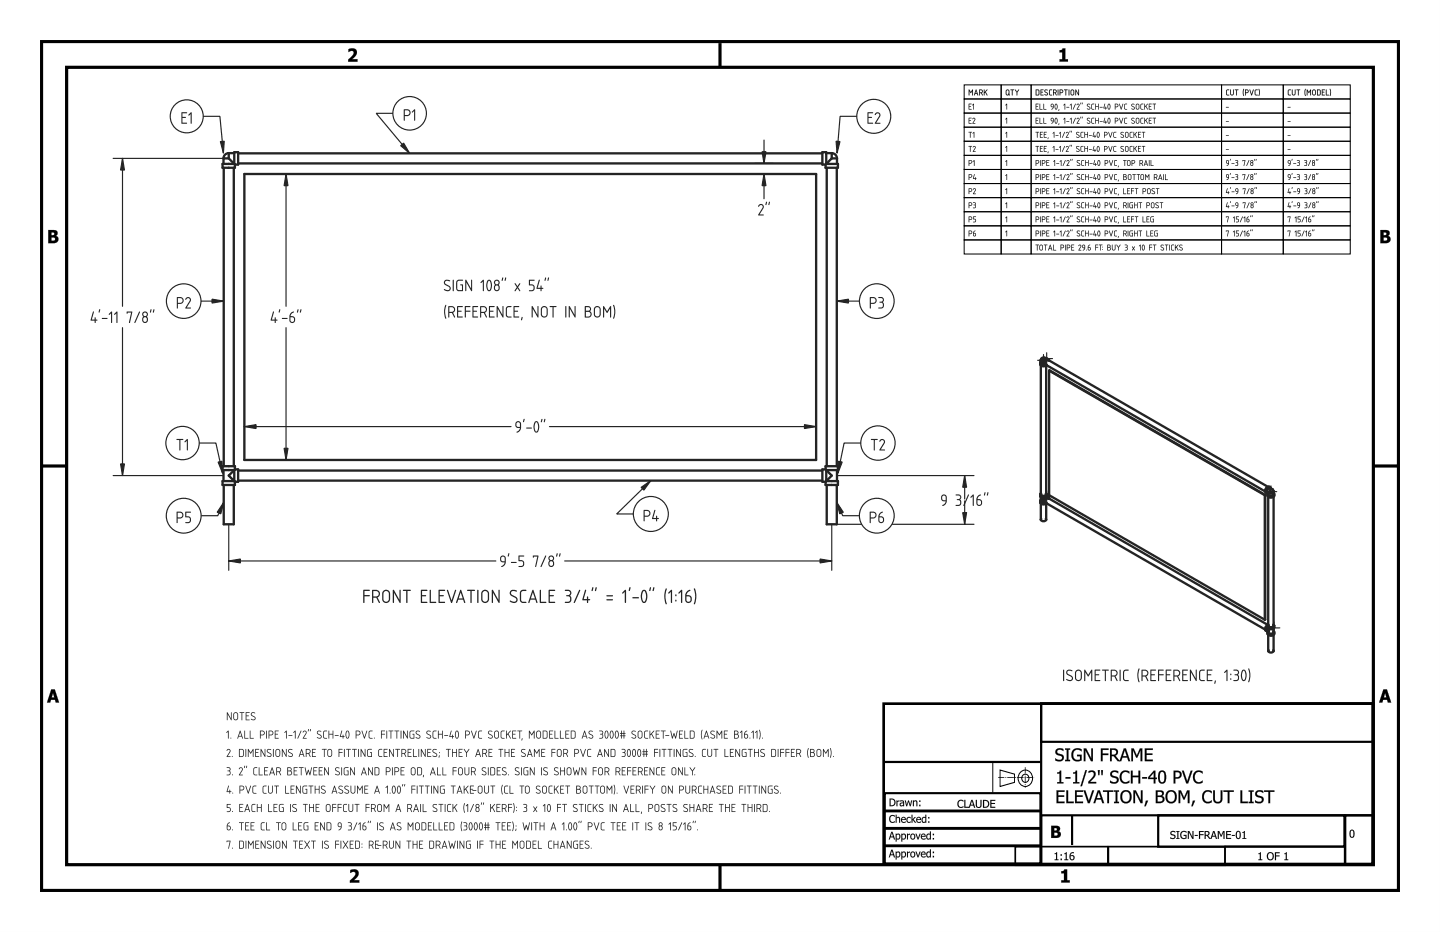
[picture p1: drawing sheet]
<svg xmlns="http://www.w3.org/2000/svg" width="432mm" height="279mm" viewBox="0 0 432 279" stroke-linecap="round" stroke-linejoin="round" font-family="sans-serif">
<g fill="#000">
<path d="M104.5 14.7a1.48 1.48 0 0 1 1.8-.1 1.48 1.48 0 0 1 .6 1.8l-1.3 1.4h1.6v.7h-2.8v-.6l1.1-1.1a.8 .8 0 0 0 .6-.9 .8 .8 0 0 0-.8-.6l-.8 .3zM317.7 15.1a.69 .69 0 0 0 .9-.6h.8v3.3h.8v.7h-2.5v-.7h.8v-2.1h-.8zM105 260.8a1.48 1.48 0 0 1 1.9-.1 1.48 1.48 0 0 1 .5 1.8l-1.3 1.4h1.6v.7h-2.8v-.6l1.2-1.1a.8 .8 0 0 0 .5-.8 .8 .8 0 0 0-.7-.7l-.9 .3zM318.2 261.2a.69 .69 0 0 0 .9-.6h.9v3.3h.8v.7h-2.6v-.7h.8v-2.1h-.8z"/>
<path d="M0 0h431.8v279.4h-431.8zM0 0v279.4h431.8v-279.4z"/>
<path d="M104.5 14.7l.5-.1a1.44 1.44 0 0 1 2 .5 1.44 1.44 0 0 1-.6 2l-.8 .7 1.6-.1v.8h-2.8v-.7l1.1-1 .6-1-.5-.5-1.1 .3zM104.5 14.7v.9l.7-.3a.74 .74 0 0 1 .9 .4 .74 .74 0 0 1-.4 .9l-1.3 1.3v.6h2.8v-.7h-1.7l1.4-1.4 .1-.7-.3-.9-1-.3z"/>
<path d="M317.7 15h.6l.3-.5h.9l-.1 3.3 .9-.1v.8h-2.6v-.8h.8v-2h-.8zM317.7 15.1v.6h.8v2.1h-.8v.7h2.5v-.7h-.8v-3.3h-.8l-.2 .5z"/>
<path d="M14.5 69h1.3a1 1 0 0 1 1.4 .4 1 1 0 0 1-.5 1.3 1.14 1.14 0 0 1 .7 1.5 1.14 1.14 0 0 1-1.4 .7h-1.5zM15.4 69.7l.1 .8a.51 .51 0 0 0 .8-.5 .51 .51 0 0 0-.9-.3zM15.4 71.2v1h.3a.58 .58 0 0 0 .8-.6 .58 .58 0 0 0-.9-.4z"/>
<path d="M14.5 68.9l2 .1 .7 .4a.97 .97 0 0 1-.4 1.3l.5 .3a1.16 1.16 0 0 1-.2 1.6l-.6 .3h-2zM14.5 69v3.9l2.1-.1a1.08 1.08 0 0 0 .9-1 1.08 1.08 0 0 0-.8-1.1l.5-.6-.2-.8-.5-.3zM15.4 69.7v.8l.9-.2-.2-.6zM15.4 69.7h.7l.2 .3a.61 .61 0 0 1-.9 .5zM15.4 71.2v1l1.1-.3v-.5zM15.4 71.2h.9a.48 .48 0 0 1 .3 .5 .48 .48 0 0 1-.3 .4l-.9 .1z"/>
<path d="M413.9 69h1.4a1 1 0 0 1 1.3 .4 1 1 0 0 1-.4 1.3 1.14 1.14 0 0 1 .7 1.5 1.14 1.14 0 0 1-1.4 .7h-1.6zM414.9 69.7l.1 .8a.51 .51 0 0 0 .7-.5 .51 .51 0 0 0-.8-.3zM414.9 71.2v1h.3a.58 .58 0 0 0 .8-.6 .58 .58 0 0 0-.9-.4z"/>
<path d="M413.9 68.9l2 .1 .7 .4a.97 .97 0 0 1-.4 1.3 1.03 1.03 0 0 1 .8 .8 1.03 1.03 0 0 1-.4 1.1l-.7 .3h-2zM413.9 69v3.9l2.2-.1 .6-.4a1.17 1.17 0 0 0 .1-1.3l-.6-.3 .4-.4 .1-.5-.4-.7zM414.9 69.7v.8l.8-.2-.1-.6zM414.9 69.7a.56 .56 0 0 1 .7 0 .56 .56 0 0 1 0 .8 .56 .56 0 0 1-.7 0zM414.9 71.2v1l1-.3v-.5zM414.9 71.2h.8a.48 .48 0 0 1 .3 .5 .48 .48 0 0 1-.3 .4l-.8 .1z"/>
<path d="M15.4 206.6h1l1.3 4h-1l-.2-.8h-1.2l-.2 .8h-1zM15.4 206.7l-1.3 3.9h1l.2-.8h1.2l.2 .8h1l-1.3-3.9zM15.9 207.8l-.4 1.3h.8zM15.9 207.7l.4 1.4h-.8z"/>
<path d="M15.4 206.7h1l1.3 3.9h-1l-.2-.8h-1.2l-.2 .8h-1zM15.9 207.8l-.4 1.3h.8z"/>
<path d="M414.8 206.6h1.1l1.3 4h-1l-.3-.8h-1.2l-.2 .8h-1zM414.8 206.7l-1.3 3.9h1l.2-.8h1.3l.2 .8h1l-1.3-3.9zM415.3 207.8l-.3 1.3h.7zM415.3 207.7l.5 1.4h-.9z"/>
<path d="M414.8 206.7h1.1l1.3 3.9h-1l-.3-.8h-1.2l-.2 .8h-1zM415.3 207.8l-.3 1.3h.7z"/>
<path d="M316.8 224.6l.7-.3 .8 .1 .6 .2v.6l-.4-.2a.78 .78 0 0 0-1.1-.3 .78 .78 0 0 0-.1 1.2l.4 .1a1.2 1.2 0 0 1 1.3 1.4 1.2 1.2 0 0 1-1.8 .8l-.8-.2 .1-.7a1.18 1.18 0 0 0 2-.1 1.33 1.33 0 0 0-1.4-.8 1.01 1.01 0 0 1-.3-1.8zM319.4 224.4h1.5v.4h-.5v3h.5v.4h-1.5v-.4h.5v-3h-.5zM321.8 224.8l.8-.4 .9-.1 .8 .3v.6a1.5 1.5 0 0 0-2.5 .8 1.5 1.5 0 0 0 2.1 1.7v-1h-.9v-.4h1.4v1.6a2.02 2.02 0 0 1-2.8-.3 2.02 2.02 0 0 1 .2-2.8zM325 224.4h.7l1.5 3v-3h.5v3.8h-.6l-1.6-3.3v3.3h-.5zM330.1 224.4h2.3v.4h-1.8v1.1h1.7v.5h-1.7v1.8h-.5zM332.9 224.4h.9a1.12 1.12 0 0 1 1.4 .7 1.12 1.12 0 0 1-.7 1.4l1.3 1.7h-.6l-1.3-1.5h-.5v1.5h-.5zM333.4 224.8v1.4a.86 .86 0 0 0 1.1-.1 .86 .86 0 0 0 0-1.2zM337 224.4h.6l1.3 3.8h-.5l-.4-1.1h-1.4l-.4 1.1h-.5zM337.3 224.9l-.6 1.8h1.2zM339.3 224.4h.6l1 2.1 .9-2.1h.7v3.8h-.5v-3.3l-1 2.2h-.3l-1-2.2v3.3h-.4zM343.3 224.4h2.4v.4h-1.9v1.1h1.7v.4h-1.7v1.4h1.9v.5h-2.4z"/>
<path d="M316.8 224.6l.7-.3 1 .1 .4 .1v.7a1.23 1.23 0 0 0-1.9 .1l.1 .4 .8 .3a1.19 1.19 0 0 1 1 1.6 1.19 1.19 0 0 1-1.7 .6l-.8-.2v-.7l.6 .4h1.1l.4-.5-.3-.5a1.64 1.64 0 0 1-1.7-1.6zM316.8 224.6l-.3 .5v.7l.5 .5 1 .3a.65 .65 0 0 1 .5 .8 .65 .65 0 0 1-.9 .4l-1.2-.5v.7l1.9 .2 .6-.7 .1-.6-.5-.6-1.3-.5-.2-.6 .8-.5 1.1 .5v-.6l-.2-.1a2.02 2.02 0 0 0-1.9 .1zM319.4 224.3h1.5v.5h-.5v3h.5v.4h-1.5v-.4h.5v-3h-.5zM319.4 224.4v.4l.5-.1v3.1h-.5v.4h1.5v-.4h-.5v-3.1l.5 .1v-.4zM321.8 224.8l.8-.5h.9l.9 .3v.7l-.3-.2a1.43 1.43 0 0 0-1.9 0 1.43 1.43 0 0 0-.3 1.8l.7 .8h1.3v-1h-1v-.5h1.5v1.7l-1.6 .4-1-.5-.4-.7-.2-.8zM321.8 224.8a2.45 2.45 0 0 0 0 3l1 .4 1.6-.3v-1.6h-1.4v.4h.9v1l-1 .1-.8-.4-.3-1.1 .3-1.1a1.12 1.12 0 0 1 1.4-.4l.8 .4v-.6l-.8-.2h-.9zM325 224.3h.7l1.5 3.1v-3.1h.5v3.9h-.6l-1.6-3.3v3.3h-.5zM325 224.4v3.8h.5v-3.3l1.6 3.3h.6v-3.8h-.5v3l-1.5-3zM330.1 224.3h2.3v.6l-1.8-.1v1.1h1.8v.5h-1.8l.1 1.8h-.6zM330.1 224.4v3.8h.5v-1.9l1.7 .1v-.5h-1.7v-1.1h1.8v-.4zM332.8 224.3l2 .3a1.12 1.12 0 0 1 .5 1.1 1.12 1.12 0 0 1-.8 .8l1.4 1.7h-.8l-1.2-1.5h-.5v1.5h-.6zM332.9 224.4v3.8h.5l-.1-1.6h.7l1.2 1.6h.6l-1.4-1.7 .6-.4 .1-1.2-.7-.5zM333.4 224.8v1.4l1.1-.2 .2-.8-.5-.3zM333.3 224.8l1.2 .1a.77 .77 0 0 1 0 1.2l-1.2 .2zM337 224.3h.6l1.3 3.9h-.6l-.3-1.1h-1.4l-.4 1.1h-.5zM337 224.4l-1.3 3.8h.5l.3-1.1h1.5l.4 1.1h.5l-1.3-3.8zM337.3 224.9l-.6 1.8h1.2zM337.3 224.8l.6 1.9h-1.2zM339.2 224.3h.8l.9 2.2 .9-2.2h.7v3.9h-.5v-3.3l-1 2.3h-.3l-1-2.3 .1 3.3h-.6zM339.3 224.4v3.8h.4v-3.3l1 2.2h.3l1-2.2v3.3h.5v-3.8h-.7l-.9 2.2-1-2.2zM343.3 224.3h2.4v.6h-1.9v1l1.8-.1v.5h-1.8v1.4h1.9v.5h-2.4zM343.3 224.4v3.8h2.4v-.5l-1.9 .1v-1.5h1.7v-.4h-1.7v-1.1h1.9v-.4z"/>
<path d="M317 231.6l.6-.1 .2-.5h.4v3.5h.7v.4h-1.9v-.4h.7v-2.6h-.7zM319.5 233h1.5v.4h-1.5zM321.8 231.6l.6-.1 .2-.5h.4v3.5h.6v.4h-1.8v-.4h.7v-2.6h-.7zM325.5 230.9h.4l-1.5 4.8h-.4zM326.4 231.2a1.34 1.34 0 0 1 2 .3 1.34 1.34 0 0 1-.6 1.9l-1 1h1.9v.5h-2.4v-.6l.8-.7a1.53 1.53 0 0 0 .7-2l-.6-.2-.8 .3zM330.2 230.9h.5l-.1 1.5h-.3zM329.2 230.9h.6l-.1 1.5h-.4zM333.3 231.3l.6-.3h.9l.5 .2v.6l-.3-.2a.78 .78 0 0 0-1.1-.2 .78 .78 0 0 0-.2 1.1l.4 .2a1.2 1.2 0 0 1 1.3 1.4 1.2 1.2 0 0 1-1.8 .8l-.7-.3v-.6a1.18 1.18 0 0 0 2-.1 1.33 1.33 0 0 0-1.3-.9 1.01 1.01 0 0 1-.3-1.7zM336.2 231.5l.8-.5h.8l.8 .3v.6a1.39 1.39 0 0 0-1.8-.3 1.39 1.39 0 0 0-.5 1.8 1.3 1.3 0 0 0 1 1.1 1.3 1.3 0 0 0 1.3-.5v.6a1.9 1.9 0 0 1-2.3-.1 1.9 1.9 0 0 1-.4-2.4zM339.1 231h.5v1.5h1.8v-1.5h.5v3.9h-.5v-1.9h-1.8v1.9h-.5zM342.5 233h1.4v.4h-1.4zM346 231h.5v2.1h.4v.4h-.4v1.4h-.5v-1.4h-1.7v-.5zM346 231.6l-1.3 1.5h1.3zM347.7 231.2a1.22 1.22 0 0 1 1.4 0 1.22 1.22 0 0 1 .6 1.3 1.8 1.8 0 0 1-1.2 2.4 1.5 1.5 0 0 1-1.2-1.9l.1-1.3zM348.1 231.5a2.87 2.87 0 0 0 .2 3 1.24 1.24 0 0 0 .9-1.8v-.2a.77 .77 0 0 0-.2-.9 .77 .77 0 0 0-.9-.1zM351.9 231h1a1.22 1.22 0 0 1 1.4 1.3 1.22 1.22 0 0 1-1.4 1.1h-.5v1.5h-.5zM352.4 231.5v1.5a.87 .87 0 0 0 1.2-.2 .87 .87 0 0 0-.2-1.2zM354.4 231h.6l1 3.2 1.1-3.2h.5l-1.3 3.9h-.6zM358.2 231.5l.8-.5h.8l.8 .3v.6a1.39 1.39 0 0 0-1.8-.3 1.39 1.39 0 0 0-.5 1.8 1.3 1.3 0 0 0 1 1.1 1.3 1.3 0 0 0 1.3-.5v.6a1.9 1.9 0 0 1-2.4-.1 1.9 1.9 0 0 1-.4-2.4z"/>
<path d="M317 231.5h.6l.2-.5h.4v3.5l.7-.1v.5h-1.9v-.5h.7v-2.5h-.7zM317 231.6v.3h.7v2.6h-.7v.4h1.9v-.4h-.7v-3.5h-.4a.56 .56 0 0 1-.8 .6zM319.5 232.9h1.5v.5h-1.5zM319.5 233v.4h1.5v-.4zM321.8 231.5h.6l.1-.5h.5v3.5l.7-.1v.5h-1.9v-.5h.7v-2.5h-.7zM321.8 231.6v.3h.7v2.6h-.7v.4h1.8v-.4h-.7l.1-3.5h-.4a.56 .56 0 0 1-.8 .6zM325.5 230.8h.5l-1.5 4.9h-.5zM325.5 230.9l-1.5 4.8h.4l1.5-4.8zM326.4 231.2l1-.3 .9 .3a1.27 1.27 0 0 1 0 1.6l-1.5 1.6h1.9v.5h-2.4v-.6l1.6-1.7 .1-.6-.4-.6-1.2 .4zM326.4 231.2v.5l1-.3 .6 .4a1.58 1.58 0 0 1-.7 1.6l-1 .9v.6h2.4v-.5h-1.9l1.3-1.3 .4-.7a1.25 1.25 0 0 0-.6-1.3 1.25 1.25 0 0 0-1.5 .1zM330.2 230.8h.6l-.1 1.6h-.4zM330.2 230.9l.1 1.5h.3l.1-1.5zM329.2 230.8h.6l-.1 1.6h-.4zM329.2 230.9l.1 1.5h.4l.1-1.5zM333.2 231.3l.7-.3 1.1 .1 .3 .1v.7a1.23 1.23 0 0 0-1.9 .1l.2 .4 .7 .3a1.19 1.19 0 0 1 1.1 1.6 1.19 1.19 0 0 1-1.8 .6l-.8-.3v-.6l1.1 .4 .8-.1 .2-.4-.1-.4-.3-.2a1.25 1.25 0 0 1-1.4-.6 1.25 1.25 0 0 1 .1-1.4zM333.3 231.3l-.3 .5v.7l.4 .5 1.1 .3a.65 .65 0 0 1 .4 .8 .65 .65 0 0 1-.8 .4l-1.2-.5v.6l1.8 .2 .7-.6v-.6l-.5-.7-1.3-.4-.2-.7 .8-.4 1.1 .4v-.6h-.2a2.02 2.02 0 0 0-1.8 .1zM336.2 231.5l1-.5 1.5 .3v.6l-1-.5-1.1 .4a1.67 1.67 0 0 0 .9 2.7l1.2-.5v.6l-.9 .3h-.8l-.8-.5-.5-1.4zM336.2 231.5a2.31 2.31 0 0 0 .6 3.3l1 .1 .8-.3v-.6l-.9 .5-1-.3-.4-1 .2-1.3 1-.5 1.1 .5v-.6l-1.4-.3zM339.1 231h.6v1.5h1.7v-1.5h.5v3.9h-.5v-1.9h-1.8l.1 1.9h-.6zM339.1 231v3.9h.5v-1.9h1.8v1.9h.5v-3.9h-.5v1.6h-1.8v-1.6zM342.5 232.9h1.5v.5h-1.5zM342.5 233v.4h1.4v-.4zM346 231h.5v2.1h.4v.5l-.4-.1v1.4h-.6l.1-1.4-1.7 .1v-.6zM346 231l-1.7 2v.5h1.7v1.4h.5l-.1-1.4h.5v-.4l-.5 .1 .1-2.2zM345.9 231.6l-1.2 1.6 1.3-.1zM346 231.6v1.6h-1.4zM347.7 231.2a1.25 1.25 0 0 1 1.5-.1 1.25 1.25 0 0 1 .5 1.4 1.82 1.82 0 0 1-1.2 2.5l-.8-.3-.4-.9v-1.7zM347.7 231.3a3.1 3.1 0 0 0 .2 3.5l.9 .1 .6-.5a4.1 4.1 0 0 0 0-2.9 1.14 1.14 0 0 0-1.7-.2zM348.1 231.5l-.2 .3a3.8 3.8 0 0 0 .2 2.6l.6 .1 .2-.2 .2-1.8a.75 .75 0 0 0-.1-.8 .75 .75 0 0 0-.9-.2zM348.1 231.5l.6-.1 .4 .4 .1 1.1-.2 1.2a.59 .59 0 0 1-.5 .4 .59 .59 0 0 1-.6-.4l-.1-1.8zM351.9 231l2 .3a1.32 1.32 0 0 1 .2 1.7 1.32 1.32 0 0 1-1.7 .4l.1 1.5h-.6zM351.9 231v3.9h.5v-1.5l1.1-.1 .5-.3 .3-.8-.1-.5-.5-.5zM352.4 231.5v1.5l1.2-.2 .2-.6-.3-.6zM352.4 231.5h.9a.75 .75 0 0 1 .6 .7 .75 .75 0 0 1-.6 .8h-.9zM354.4 231h.6l1 3.2 1-3.2h.6l-1.3 3.9h-.6zM354.4 231l1.3 3.9h.6l1.3-3.9h-.5l-1.1 3.3-1-3.3zM358.2 231.5l1-.5 1.4 .3v.6l-1-.5-1 .4a1.67 1.67 0 0 0 .8 2.7l1.2-.5v.6l-.8 .3h-.8l-.8-.5-.5-1.4zM358.2 231.5a2.31 2.31 0 0 0 .5 3.3l1.1 .1 .6-.2 .2-.1v-.6l-.9 .5-1-.3-.5-1 .3-1.3 .9-.5 1.2 .5v-.6l-1.4-.3z"/>
<path d="M267.3 249.4h.3l.8 2.3h-.3l-.2-.7h-.9l-.2 .7h-.3zM267.3 249.4l-.8 2.3h.3l.2-.7h.9l.2 .7h.3l-.8-2.3zM267.4 249.7l-.3 1.1h.7zM267.4 249.6l.4 1.2h-.7zM268.6 249.9h.3v.2l.7-.2 .2 .2a.9 .9 0 0 1 .2 1.2 .9 .9 0 0 1-1.1 .3v.7h-.3zM268.6 249.9v2.4h.3l-.1-.8 .5 .2 .5-.3a.98 .98 0 0 0-.4-1.5l-.6 .3 .1-.3zM268.9 250.4v.9l.5 .1 .3-.4-.1-.7-.3-.1zM268.8 250.4l.3-.2a.5 .5 0 0 1 .6 .1 .5 .5 0 0 1 0 .7 .53 .53 0 0 1-.9 .3zM270.3 249.9h.3v.2l.7-.2 .2 .2a.9 .9 0 0 1 .2 1.2 .9 .9 0 0 1-1.1 .3v.7h-.3zM270.3 249.9v2.4h.3l-.1-.8 .5 .2 .5-.3a.98 .98 0 0 0-.4-1.5l-.6 .3 .1-.3zM270.6 250.4v.9l.5 .1 .3-.4-.1-.7-.3-.1zM270.5 250.4l.3-.2a.5 .5 0 0 1 .6 .1 .5 .5 0 0 1 0 .7 .53 .53 0 0 1-.9 .3zM272 249.9h.3v.3l.6-.3v.4l-.6 .1v1.3h-.3zM272 249.9v1.8h.3l-.1-1.3 .7-.1v-.3l-.7 .2 .1-.3zM273.1 250.1l.6-.2a.87 .87 0 0 1 .8 1.2 .87 .87 0 0 1-1.5 .2zM273.2 250.1l-.2 .7 .2 .7 .5 .2 .4-.1 .3-.5-.2-1-.5-.2zM273.4 250.3a.76 .76 0 0 0 .3 1.2l.4-.3v-.8l-.4-.2zM273.4 250.3l.3-.2a.62 .62 0 0 1 .5 .8 .62 .62 0 0 1-.8 .4zM274.5 249.9h.3l.5 1.4 .4-1.4h.4l-.7 1.8h-.3zM274.5 249.9l.7 1.8h.2l.6-1.8h-.3l-.4 1.4-.5-1.4zM276.3 250.1l.9-.2 .4 .6v.3h-1.2a.54 .54 0 0 0 .7 .6l.4-.2a.75 .75 0 0 1-.9 .6 .75 .75 0 0 1-.5-1zM276.3 250.2l-.1 .9 .5 .6 .8-.1v-.4l-.7 .2-.4-.6h1.2l-.1-.5a.67 .67 0 0 0-1.2-.1zM276.5 250.3l-.1 .3h.9l-.2-.4zM276.5 250.3l.6-.1 .2 .4h-.9zM277.9 250.1l.4-.2 .6 .1-.1-.7h.4v2.4h-.4v-.2l-.6 .2-.3-.2-.2-.7zM278 250.1l-.2 .7 .1 .7 .5 .2 .5-.2v.2h.2v-2.4h-.2v.7l-.6-.1zM278.2 250.3l-.1 1 .5 .1 .3-.2v-.9zM278.1 250.3l.8-.1v1.1a.57 .57 0 0 1-.9 0 .57 .57 0 0 1 .1-.9zM279.7 249.9h.4v.5h-.4zM279.7 249.9v.5h.4v-.5zM279.7 251.2h.4v.5h-.4zM279.7 251.2v.5h.4v-.5z"/>
<path d="M267.3 254.7h.3l.8 2.3h-.3l-.2-.6h-.9l-.2 .6h-.3zM267.3 254.7l-.8 2.3h.3l.2-.6h.9l.2 .6h.3l-.8-2.3zM267.4 255l-.3 1.1h.7zM267.4 255l.4 1.1h-.7zM268.6 255.3h.3v.2l.7-.2 .2 .2a.9 .9 0 0 1 .2 1.1 .9 .9 0 0 1-1.1 .4v.7h-.3zM268.6 255.3v2.4h.3l-.1-.8 .5 .1 .5-.2a.98 .98 0 0 0-.4-1.5l-.6 .2 .1-.2zM268.9 255.7v1h.5l.3-.4-.1-.6-.3-.2zM268.8 255.7l.3-.1a.5 .5 0 0 1 .6 .1 .5 .5 0 0 1 0 .6 .53 .53 0 0 1-.9 .4zM270.3 255.3h.3v.2l.7-.2 .2 .2a.9 .9 0 0 1 .2 1.1 .9 .9 0 0 1-1.1 .4v.7h-.3zM270.3 255.3v2.4h.3l-.1-.8 .5 .1 .5-.2a.98 .98 0 0 0-.4-1.5l-.6 .2 .1-.2zM270.6 255.7v1h.5l.3-.4-.1-.6-.3-.2zM270.5 255.7l.3-.1a.5 .5 0 0 1 .6 .1 .5 .5 0 0 1 0 .6 .53 .53 0 0 1-.9 .4zM272 255.3h.3v.3l.6-.3v.3l-.6 .2v1.2h-.3zM272 255.3v1.7h.3l-.1-1.2 .7-.2v-.3l-.7 .3 .1-.3zM273.1 255.5h.1a.76 .76 0 0 1 .9-.2 .76 .76 0 0 1 .4 .9 .83 .83 0 0 1-1.1 .8 .83 .83 0 0 1-.4-1.3zM273.2 255.5l-.2 .7 .2 .6 .3 .2h.6l.3-.6-.2-.9-.5-.2zM273.4 255.7a.56 .56 0 0 0-.1 .8 .56 .56 0 0 0 .8 0l-.1-.8-.3-.2zM273.4 255.7a.57 .57 0 0 1 .8 .5 .57 .57 0 0 1-.8 .5zM274.5 255.3h.3l.5 1.3 .4-1.3h.4l-.7 1.7h-.3zM274.5 255.3l.7 1.7h.2l.6-1.7h-.3l-.4 1.4-.5-1.4zM276.3 255.5a.73 .73 0 0 1 1.1-.1l.2 .8h-1.2a.54 .54 0 0 0 .7 .6l.4-.2a.75 .75 0 0 1-.9 .5 .75 .75 0 0 1-.5-.9zM276.3 255.5l-.2 .7 .2 .6 .7 .3 .5-.2v-.3l-.7 .2-.4-.4v-.2h1.2l-.2-.7-.5-.2zM276.5 255.6l-.1 .4h.9l-.2-.5zM276.5 255.6l.6-.1 .2 .5h-.9zM277.9 255.5l.4-.2 .6 .1-.1-.8h.4v2.4h-.4v-.2l-.6 .3-.3-.2-.2-.7zM278 255.5l-.2 .7 .1 .6 .6 .3 .4-.3v.2h.2v-2.4h-.2v.8l-.6-.1zM278.2 255.7l-.1 .9 .5 .1 .3-.1v-1zM278.1 255.7l.8-.1v1a.57 .57 0 0 1-.9 0 .57 .57 0 0 1 .1-.8zM279.7 255.3h.4v.5h-.4zM279.7 255.3v.4h.4v-.4zM279.7 256.6h.4v.4h-.4zM279.7 256.6v.4h.4v-.4z"/>
<path d="M267.3 249.4h.3l.8 2.3h-.3l-.2-.7h-.9l-.2 .7h-.3zM267.4 249.7l-.3 1.1h.7zM268.6 249.9h.3v.2a.71 .71 0 0 1 .9 0 .71 .71 0 0 1 .2 .9 .7 .7 0 0 1-1.1 .6v.7h-.3zM268.9 250.4v.9a.57 .57 0 0 0 .8-.4 .57 .57 0 0 0-.7-.6zM270.3 249.9h.3v.2a.71 .71 0 0 1 .9 0 .71 .71 0 0 1 .2 .9 .7 .7 0 0 1-1.1 .6v.7h-.3zM270.6 250.4v.9a.57 .57 0 0 0 .8-.4 .57 .57 0 0 0-.7-.6zM272 249.9h.3v.3l.6-.2v.3l-.6 .1v1.3h-.3zM273.2 250.1a.82 .82 0 0 1 1.3 .7 .82 .82 0 0 1-1.3 .7l-.2-.7zM273.4 250.3a.57 .57 0 0 0-.1 .8 .57 .57 0 0 0 .8 .1 .58 .58 0 0 0 0-.8 .58 .58 0 0 0-.7-.1zM274.5 249.9h.3l.5 1.4 .4-1.4h.3l-.6 1.8h-.2zM276.3 250.1a.72 .72 0 0 1 .9-.1 .72 .72 0 0 1 .4 .8h-1.2a.66 .66 0 0 0 .4 .6 .66 .66 0 0 0 .7-.2v.4a.94 .94 0 0 1-1.2-.2 .94 .94 0 0 1 0-1.3zM276.5 250.3l-.1 .3h.9l-.2-.4zM277.9 250.1l.4-.2 .6 .1v-.7h.2v2.4l-.2-.2a.71 .71 0 0 1-1 .1 .71 .71 0 0 1-.2-1zM278.1 250.3a.58 .58 0 0 0-.1 .9 .58 .58 0 0 0 .9 0v-.9zM279.7 249.9h.4v.5h-.4zM279.7 251.2h.4v.5h-.4z"/>
<path d="M267.3 254.7h.3l.8 2.3h-.3l-.2-.6h-.9l-.2 .6h-.3zM267.4 255l-.3 1.1h.7zM268.6 255.3h.3v.2a.71 .71 0 0 1 .9-.1 .71 .71 0 0 1 .2 1 .7 .7 0 0 1-1.1 .5v.8h-.3zM268.9 255.7v1a.57 .57 0 0 0 .8-.4 .57 .57 0 0 0-.7-.6zM270.3 255.3h.3v.2a.71 .71 0 0 1 .9-.1 .71 .71 0 0 1 .2 1 .7 .7 0 0 1-1.1 .5v.8h-.3zM270.6 255.7v1a.57 .57 0 0 0 .8-.4 .57 .57 0 0 0-.7-.6zM272 255.3h.3v.3l.6-.3v.3l-.6 .2v1.2h-.3zM273.2 255.5a.82 .82 0 0 1 1.3 .7 .82 .82 0 0 1-1.3 .6l-.2-.6zM273.4 255.7a.57 .57 0 0 0-.1 .8 .57 .57 0 0 0 .8 0 .58 .58 0 0 0 0-.7 .58 .58 0 0 0-.7-.1zM274.5 255.3h.3l.5 1.3 .4-1.3h.3l-.6 1.7h-.2zM276.3 255.5a.72 .72 0 0 1 .9-.2 .72 .72 0 0 1 .4 .9h-1.2a.66 .66 0 0 0 .4 .6 .66 .66 0 0 0 .7-.2v.3a.94 .94 0 0 1-1.2-.2 .94 .94 0 0 1 0-1.2zM276.5 255.6l-.1 .4h.9l-.2-.5zM277.9 255.5l.4-.2 .6 .1v-.8h.2v2.4l-.2-.2a.71 .71 0 0 1-1 .1 .71 .71 0 0 1-.2-.9zM278.1 255.7a.58 .58 0 0 0-.1 .8 .58 .58 0 0 0 .9 .1v-1zM279.7 255.3h.4v.4h-.4zM279.7 256.6h.4v.4h-.4z"/>
<path d="M266.9 244.6l.9-.3 .5 .2v.4a.84 .84 0 0 0-1.1 0 .84 .84 0 0 0 0 1.2 .84 .84 0 0 0 1.1 0v.4a1.17 1.17 0 0 1-1.6-.3 1.17 1.17 0 0 1 .2-1.6zM268.6 244.3h.3v.8a.57 .57 0 0 1 .6-.2 .57 .57 0 0 1 .4 .6v1.2h-.3v-1.3l-.3-.2-.4 .2v1.3h-.3zM270.4 245.1a.72 .72 0 0 1 .9-.1 .72 .72 0 0 1 .3 .8h-1.1a.66 .66 0 0 0 .4 .6 .66 .66 0 0 0 .7-.2v.3a.94 .94 0 0 1-1.2-.1 .94 .94 0 0 1 0-1.3zM270.6 245.3l-.1 .3h.9l-.3-.4zM272 245.1l.1-.1a.56 .56 0 0 1 .6-.1 .56 .56 0 0 1 .4 .4 .61 .61 0 0 0-.9 .1 .61 .61 0 0 0 0 .8 .61 .61 0 0 0 .9 0 .68 .68 0 0 1-.9 .5 .68 .68 0 0 1-.4-.9zM273.3 244.3h.3v1.4l.7-.8h.3l-.7 .8 .8 1h-.3l-.7-.9-.1 .9h-.3zM274.9 245.1a.72 .72 0 0 1 .9-.1 .72 .72 0 0 1 .4 .8h-1.2a.66 .66 0 0 0 .4 .6 .66 .66 0 0 0 .7-.2v.3a.94 .94 0 0 1-1.2-.1 .94 .94 0 0 1 0-1.3zM275.1 245.3l-.1 .3h.9l-.2-.4zM276.6 245.1l.3-.2 .6 .1v-.7h.2v2.4l-.2-.2a.71 .71 0 0 1-1 0 .71 .71 0 0 1-.1-.9zM276.8 245.3a.58 .58 0 0 0-.2 .9 .58 .58 0 0 0 .9 0v-1zM278.3 244.9h.4v.5h-.4zM278.3 246.2h.4v.5h-.4z"/>
<path d="M266.9 244.6l.7-.3 .7 .2v.4l-.8-.3-.5 .5a1.04 1.04 0 0 0 .4 1.3h.5l.4-.3v.4l-.5 .2-.9-.3-.3-.9zM266.9 244.6l-.2 .7a1.2 1.2 0 0 0 .5 1.3h1l.1-.5-.5 .3-.6-.1-.3-.6 .1-.8 .6-.3 .7 .3v-.4l-.7-.2zM268.6 244.2h.3v.9l.5-.2 .5 .3v1.5h-.3v-1.2l-.3-.3-.4 .2v1.3h-.3zM268.6 244.3v2.4h.3l-.1-1.3 .5-.3 .3 .3v1.3h.3v-1.2a.57 .57 0 0 0-.4-.6 .57 .57 0 0 0-.7 .3l.1-.9zM270.4 245.1a.73 .73 0 0 1 1.1 0l.1 .7h-1.1l.4 .6 .7-.2a.75 .75 0 0 1-.9 .6 .75 .75 0 0 1-.5-1zM270.4 245.1l-.2 .7 .2 .7 .6 .2 .6-.2v-.3l-.7 .2-.4-.4v-.2h1.1l-.2-.7-.4-.2zM270.6 245.3l-.1 .3h.9l-.3-.4zM270.6 245.2l.5-.1 .3 .5h-1zM272 245.1l.9-.2 .2 .1v.4l-.4-.2a.63 .63 0 0 0-.6 .3 .63 .63 0 0 0 .1 .8l.4 .1 .5-.2v.4l-.5 .1-.6-.2-.2-.7zM272 245.1l-.1 .2a.99 .99 0 0 0 .4 1.3h.8v-.4a.62 .62 0 0 1-1 0 .62 .62 0 0 1 .1-.9l.4-.2 .5 .2v-.3l-.7-.1zM273.3 244.2h.3v1.5l.7-.8h.4l-.8 .8 .9 1h-.5l-.6-.9-.1 .9h-.3zM273.3 244.3v2.4h.3l.1-.9 .7 .9h.3l-.8-1.1 .7-.7h-.3l-.7 .8v-1.4zM274.9 245.1l.6-.2 .5 .2 .2 .7h-1.2l.4 .6 .8-.2a.75 .75 0 0 1-1 .6 .75 .75 0 0 1-.5-1zM274.9 245.1l-.2 .7 .2 .7 .7 .2 .5-.2v-.3l-.7 .2-.4-.4v-.2h1.2l-.2-.7-.5-.2zM275.1 245.3l-.1 .3h.9l-.2-.4zM275.1 245.2l.6-.1 .2 .5h-.9zM276.5 245.1l.4-.2 .6 .1v-.8h.3v2.5h-.3v-.2l-.7 .2-.3-.2-.2-.7zM276.6 245.1l-.2 .7 .1 .7 .6 .2 .4-.3v.3h.2v-2.4h-.2v.7l-.6-.1zM276.8 245.3l-.1 1 .6 .1 .2-.2v-1zM276.7 245.3l.8-.1v1a.57 .57 0 0 1-.9 .1 .57 .57 0 0 1 .1-.9zM278.3 244.9h.4v.5h-.4zM278.3 244.9v.5h.4v-.5zM278.3 246.2h.4v.5h-.4zM278.3 246.2v.5h.4v-.5z"/>
<path d="M266.8 239.4h.5a1.15 1.15 0 0 1 1.2 1.1 1.15 1.15 0 0 1-1.2 1.2h-.5zM267.1 239.7v1.7a.92 .92 0 0 0 1.1-.9 .92 .92 0 0 0-1.1-.8zM268.8 240h.3v.2l.6-.2v.3l-.6 .2v1.2h-.3zM270.1 241a.38 .38 0 0 0 .2 .5 .38 .38 0 0 0 .5-.2v-.5zM269.9 240l.5-.1a.56 .56 0 0 1 .7 .6v1.2h-.3v-.2a.62 .62 0 0 1-.8 .1 .62 .62 0 0 1-.2-.8 .62 .62 0 0 1 .8-.2h.2l-.1-.4-.8 .1zM271.3 240h.3l.3 1.3 .4-1.3h.2l.4 1.3 .3-1.3h.3l-.4 1.7h-.3l-.4-1.3-.4 1.3h-.3zM273.8 240h.2v.2a.57 .57 0 0 1 .7-.3 .57 .57 0 0 1 .4 .7v1.1h-.3v-1.3l-.3-.2-.5 .2v1.3h-.2zM275.6 240h.4v.4h-.4zM275.6 241.3h.4v.4h-.4z"/>
<path d="M266.7 239.4h.1a1.48 1.48 0 0 1 1.6 .6 1.16 1.16 0 0 1 0 1.2 1.16 1.16 0 0 1-1.1 .5h-.6zM266.8 239.4v2.3l1.3-.2 .3-.6v-.9l-.6-.6zM267.1 239.7v1.7l.8-.1 .3-.6a.87 .87 0 0 0-1.1-1zM267 239.6l.8 .1 .3 .4 .1 .8-.4 .5h-.8zM268.8 240h.3v.2l.6-.2v.3l-.6 .2v1.2h-.3zM268.8 240v1.7h.3v-1.2l.6-.2v-.3l-.6 .3v-.3zM270.1 241v.4l.7-.1v-.5zM270.1 241l.7-.2v.5a.39 .39 0 0 1-.5 .2 .39 .39 0 0 1-.2-.5zM269.9 240l.8-.1 .4 .3v1.5h-.3v-.2l-.2 .2a.55 .55 0 0 1-.7-.1 .55 .55 0 0 1-.1-.7l1-.3-.2-.4-.7 .1zM269.9 240v.3l.7-.1 .2 .4a.7 .7 0 0 0-.8 .1 .7 .7 0 0 0-.1 .9l.6 .1 .3-.2v.2h.3l-.1-1.6-.3-.1zM271.3 240h.3l.3 1.3 .4-1.3h.2l.4 1.3 .3-1.3h.3l-.4 1.7h-.3l-.4-1.3-.4 1.3h-.3zM271.3 240l.4 1.7h.3l.4-1.4 .4 1.4h.3l.4-1.7h-.3l-.3 1.4-.4-1.4h-.2l-.4 1.4-.3-1.4zM273.7 240h.4l-.1 .2 .5-.3 .4 .2 .2 1.6h-.3l-.1-1.4-.2-.1-.5 .2 .1 1.3h-.4zM273.8 240v1.7h.2v-1.3l.5-.2 .3 .2v1.3h.3v-1.1a.57 .57 0 0 0-.4-.6 .57 .57 0 0 0-.7 .2v-.2zM275.6 240h.4v.4h-.4zM275.6 240v.4h.4v-.4zM275.6 241.2h.4v.5h-.4zM275.6 241.3v.4h.4v-.4z"/>
<path d="M287.4 240.1l1-.3 .5 .2v.3a.87 .87 0 0 0-1.2 .1 .87 .87 0 0 0 0 1.2 .87 .87 0 0 0 1.2 0v.4a1.22 1.22 0 0 1-1.7-.3 1.22 1.22 0 0 1 .2-1.6zM289.2 239.8h.3v2.1h1v.3h-1.3zM291.3 239.8h.3l.8 2.4h-.3l-.2-.7h-.9l-.2 .7h-.3zM291.4 240.1l-.3 1.1h.7zM292.6 239.8h.3v1.5a.55 .55 0 0 0 .6 .6 .55 .55 0 0 0 .5-.6v-1.5h.3v1.5a.86 .86 0 0 1-.8 .9 .86 .86 0 0 1-.9-.9zM294.8 239.8a1.66 1.66 0 0 1 1.6 .4l.1 .2a1.19 1.19 0 0 1 0 1.2 1.19 1.19 0 0 1-1.2 .6h-.5zM295.1 240.1v1.8a.95 .95 0 0 0 1.2-.9 .95 .95 0 0 0-1.2-.9zM297 239.8h1.4v.3h-1.1v.6h1.1v.3h-1.1v.9h1.1v.3h-1.4z"/>
<path d="M287.4 240.1l.6-.3 .9 .2v.4l-.9-.3-.5 .5a.88 .88 0 0 0 0 .9 .88 .88 0 0 0 .9 .4l.5-.3v.4l-.8 .2-.6-.2-.3-.3-.1-.9zM287.4 240.1l-.3 .7a1.26 1.26 0 0 0 .6 1.3l1.2-.1v-.4l-.6 .3-.6-.1-.3-.6 .1-.8 .6-.4 .8 .3v-.3l-.8-.2zM289.2 239.8h.3v2.1h1v.3h-1.3zM289.2 239.8v2.4h1.3v-.3h-1v-2.1zM291.2 239.8h.5l.7 2.4h-.3l-.2-.7h-.9l-.2 .7h-.4zM291.3 239.8l-.8 2.4h.3l.2-.7h.9l.2 .7h.3l-.8-2.4zM291.4 240.1l-.3 1.1h.7zM291.4 240.1l.4 1.2-.7-.1zM292.6 239.8h.3l.2 2h.8l.1-2h.3v1.5a.88 .88 0 0 1-.6 .9 .88 .88 0 0 1-1.1-.5zM292.6 239.8l.1 2.1 .4 .3h.7l.5-.5v-1.9h-.3v1.9l-.5 .3-.5-.3-.1-1.9zM294.8 239.8a1.58 1.58 0 0 1 1.7 .6 1.2 1.2 0 0 1 0 1.3 1.2 1.2 0 0 1-1.2 .5h-.6zM294.8 239.8v2.4l1.3-.2 .4-.6v-1l-.5-.5zM295.1 240.1v1.8l.7-.1 .4-.5a.92 .92 0 0 0-.1-1 .92 .92 0 0 0-1-.2zM295.1 240.1h.7l.4 .4 .1 .8-.5 .5-.7 .1zM297 239.8h1.4v.3h-1.1v.6h1.1v.3h-1.1v.9h1.1v.3h-1.4zM297 239.8v2.4h1.4v-.3h-1.1v-.9h1.1v-.3h-1.1v-.6h1.1v-.3z"/>
<path d="M316.8 236.9h2.4v.5h-1.9v1h1.8v.5h-1.8v1.4h1.9v.5h-2.4zM316.8 236.9v3.9h2.4v-.5h-1.9v-1.4h1.8v-.5l-1.8 .1v-1.1h1.9v-.5zM319.7 236.9h.6v3.4h1.7v.5h-2.3zM319.8 236.9v3.9h2.2v-.5h-1.8l.1-3.4zM322.3 236.9h2.5v.5h-1.9v1h1.8v.5h-1.8v1.4h1.9v.5h-2.5zM322.4 236.9v3.9h2.4v-.5h-1.9v-1.4h1.7v-.5l-1.7 .1v-1.1h1.9v-.5zM324.9 236.9h.6l1 3.2 1-3.2h.6l-1.3 3.9h-.6zM324.9 236.9l1.3 3.9h.6l1.3-3.9h-.5l-1.1 3.3-1.1-3.3zM329.2 236.9h.6l1.3 3.9h-.6l-.3-1.1h-1.5l-.3 1.1h-.6zM329.2 236.9l-1.3 3.9h.5l.3-1.1h1.5l.3 1.1h.6l-1.3-3.9zM329.4 237.5l-.5 1.8h1.2zM329.5 237.4l.6 1.9h-1.3zM330.7 236.9h3.1v.5h-1.3l.1 3.4h-.6v-3.4h-1.3zM330.8 236.9v.5h1.3l-.1 3.4h.5v-3.4h1.3v-.5zM334 236.9h1.6v.5h-.5v3l.5-.1v.5h-1.6v-.5h.5v-3l-.5 .1zM334.1 236.9v.4h.5v3.1h-.5v.4h1.4v-.4h-.5v-3.1h.5v-.4zM336.4 237.4l.7-.5 1.2 .1a2.3 2.3 0 0 1 .6 3.3 1.69 1.69 0 0 1-2 .4l-.5-.4-.4-.9v-1.1zM336.4 237.4a2.16 2.16 0 0 0 1 3.4 1.55 1.55 0 0 0 1.8-1.1v-1.4l-.4-.9a1.73 1.73 0 0 0-2.4 0zM336.8 237.7l-.3 1.2 .3 1.1a1.14 1.14 0 0 0 1.7 0l.3-1.1-.1-.7a1.1 1.1 0 0 0-.8-.8 1.1 1.1 0 0 0-1.1 .3zM336.9 237.6l1.1-.3 .7 .7a1.49 1.49 0 0 1 0 1.7 1.49 1.49 0 0 1-1.6 .6 1.88 1.88 0 0 1-.5-2.1zM339.8 236.9h.8l1.5 3.1v-3.1h.5v3.9h-.6l-1.7-3.3 .1 3.3h-.6zM339.9 236.9v3.9h.4l.1-3.3 1.6 3.3h.6v-3.9h-.5v3.1l-1.5-3.1zM343.6 240h.7l-.7 1.7h-.5zM343.6 240l-.4 1.7h.3l.8-1.6zM346.6 236.9h1a.95 .95 0 0 1 1.3 .4 .95 .95 0 0 1-.4 1.3 1.03 1.03 0 0 1 .4 1.8l-.8 .4h-1.5zM346.6 236.9v3.9l1.7-.1 .6-.4 .2-.5-.1-.8-.6-.3 .5-.4v-.9l-.7-.4zM347.1 237.4v1.1h.9l.4-.3-.1-.7zM347.1 237.4h.9l.5 .2a.64 .64 0 0 1-.1 .7 .64 .64 0 0 1-.7 .2h-.6zM347.1 238.9v1.4h.9l.6-.4v-.5l-.3-.4zM347.1 238.9l1.4 .2 .2 .5-.2 .5-.5 .2-.9 .1zM349.9 237.4l.8-.5 1.2 .1a2.3 2.3 0 0 1 .5 3.3 1.69 1.69 0 0 1-1.9 .4l-.6-.4-.4-.9v-1.1zM349.9 237.4a2.16 2.16 0 0 0 1 3.4l1-.1 .8-1v-1.7l-.3-.6a1.73 1.73 0 0 0-2.5 0zM350.3 237.7l-.3 1.2 .3 1.1a1.14 1.14 0 0 0 1.7 0l.3-.8-.1-1a1.1 1.1 0 0 0-.8-.8 1.1 1.1 0 0 0-1.1 .3zM350.4 237.6l1.1-.3 .7 .7a1.49 1.49 0 0 1 .1 1.7 1.49 1.49 0 0 1-1.6 .6 1.88 1.88 0 0 1-.6-2.1zM353.4 236.9h.7l1 2.2 .9-2.2h.7v3.9h-.5v-3.3l-1 2.2h-.3l-1-2.2v3.3h-.5zM353.4 236.9v3.9h.5v-3.3l1 2.2h.3l1-2.2v3.3h.5v-3.9h-.7l-.9 2.2-1-2.2zM357.7 240h.7l-.7 1.7h-.5zM357.7 240l-.4 1.7h.3l.8-1.6zM360.9 237.4l1-.5 1.5 .3v.6l-1-.5-1.1 .4a1.67 1.67 0 0 0 .9 2.7l1.2-.5v.6l-.9 .3h-.8l-.8-.5-.5-1.4zM360.9 237.4a2.31 2.31 0 0 0 .6 3.3l1 .1 .6-.2 .3-.1v-.6l-1 .5-1-.3-.4-1 .2-1.3 1-.5 1.2 .5v-.6l-1.5-.3zM363.8 236.9h.5v2.7l.3 .6 .8 .2 .5-.3 .1-3.2h.6v2.4a1.37 1.37 0 0 1-.6 1.3 1.37 1.37 0 0 1-1.4 .2l-.6-.4-.2-.6zM363.8 236.9v2.7l.3 .9 1.1 .3 1-.3 .3-1.2v-2.4h-.5l.1 2.4a.92 .92 0 0 1-.5 1.1 .92 .92 0 0 1-1.2-.3l-.1-3.2zM366.9 236.9h3.1v.5h-1.3v3.4h-.6l.1-3.4h-1.3zM366.9 236.9v.5h1.3v3.4h.5l-.1-3.4h1.3v-.5zM371.9 236.9h.6v3.4h1.7v.5h-2.3zM372 236.9v3.9h2.2v-.5h-1.8l.1-3.4zM374.4 236.9h1.5v.5h-.5v3l.5-.1v.5h-1.5v-.5h.5v-3l-.5 .1zM374.4 236.9v.4h.5v3.1h-.5v.4h1.5v-.4h-.5v-3.1h.5v-.4zM376.7 237.2l.7-.3 1 .1 .4 .1v.7a1.23 1.23 0 0 0-1.9 .1l.1 .4 .8 .3a1.19 1.19 0 0 1 1.1 1.6 1.19 1.19 0 0 1-1.8 .6l-.8-.3v-.6l1.3 .5 .6-.2 .2-.4-.1-.4-1.4-.5-.4-.4-.1-.8zM376.7 237.2a1.08 1.08 0 0 0-.1 1.5l1.3 .5a.65 .65 0 0 1 .5 .8 .65 .65 0 0 1-.8 .4l-1.3-.5v.6l1.9 .2 .6-.6 .1-.6-.5-.7-1.3-.4-.2-.7 .8-.4 1.1 .4v-.6h-.2a2.02 2.02 0 0 0-1.9 .1zM379 236.9h3.2v.5h-1.4l.1 3.4h-.6v-3.4h-1.3zM379.1 236.9v.5h1.3l-.1 3.4h.5v-3.4h1.3v-.5z"/>
<path d="M316.8 236.9h2.4v.5h-1.9v1h1.8v.5h-1.8v1.4h1.9v.5h-2.4zM319.8 236.9h.5v3.4h1.7v.5h-2.2zM322.4 236.9h2.4v.5h-1.9v1h1.7v.5h-1.7v1.4h1.9v.5h-2.4zM324.9 236.9h.5l1.1 3.2 1.1-3.2h.5l-1.3 3.9h-.6zM329.2 236.9h.6l1.3 3.9h-.6l-.3-1.1h-1.5l-.3 1.1h-.5zM329.5 237.5l-.6 1.8h1.2zM330.8 236.9h3v.5h-1.3v3.4h-.5v-3.4h-1.2zM334.1 236.9h1.4v.4h-.4v3.1h.4v.4h-1.4v-.4h.4v-3.1h-.4zM336.4 237.4a1.79 1.79 0 0 1 2.3-.2 1.79 1.79 0 0 1 .6 2.2 1.72 1.72 0 0 1-2.2 1.4 1.72 1.72 0 0 1-1.1-2.3zM336.9 237.6l-.3 .6a1.43 1.43 0 0 0 0 1.6 1.43 1.43 0 0 0 1.5 .5 1.57 1.57 0 0 0 .8-1.8 1.57 1.57 0 0 0-1.6-1.2zM339.9 236.9h.7l1.5 3.1v-3.1h.5v3.9h-.6l-1.7-3.3v3.3h-.4zM343.6 240h.7l-.8 1.7h-.3zM346.6 236.9h1a.95 .95 0 0 1 1.3 .5 .95 .95 0 0 1-.4 1.2 1.13 1.13 0 0 1 .6 1.5 1.13 1.13 0 0 1-1.4 .7h-1.1zM347.1 237.4v1.1h.6a.61 .61 0 0 0 .8-.6 .61 .61 0 0 0-.9-.5zM347.1 238.9v1.4h.4a.77 .77 0 0 0 1.1-.6 .77 .77 0 0 0-.9-.8zM349.9 237.4a1.79 1.79 0 0 1 2.3-.2 1.79 1.79 0 0 1 .6 2.2 1.72 1.72 0 0 1-2.1 1.4 1.72 1.72 0 0 1-1.2-2.3zM350.4 237.6l-.3 .6a1.43 1.43 0 0 0 .1 1.6 1.43 1.43 0 0 0 1.5 .5 1.57 1.57 0 0 0 .7-1.8 1.57 1.57 0 0 0-1.6-1.2zM353.4 236.9h.7l1 2.2 .9-2.2h.7v3.9h-.5v-3.3l-1 2.2h-.3l-1-2.2v3.3h-.5zM357.7 240h.7l-.8 1.7h-.3zM360.9 237.4l.8-.5h.8l.9 .3v.6a1.39 1.39 0 0 0-1.9-.3 1.39 1.39 0 0 0-.5 1.8 1.3 1.3 0 0 0 1 1.1 1.3 1.3 0 0 0 1.4-.5v.6a1.9 1.9 0 0 1-2.4-.1 1.9 1.9 0 0 1-.4-2.4zM363.8 236.9h.5v2.4a.89 .89 0 0 0 .9 1.1 .89 .89 0 0 0 .8-1.1v-2.4h.5v2.4a1.38 1.38 0 0 1-1.3 1.5 1.38 1.38 0 0 1-1.4-1.5zM366.9 236.9h3v.5h-1.2v3.4h-.5v-3.4h-1.3zM372 236.9h.5v3.4h1.7v.5h-2.2zM374.4 236.9h1.5v.4h-.5v3.1h.5v.4h-1.5v-.4h.5v-3.1h-.5zM376.7 237.2l.7-.3h.9l.5 .2v.6l-.3-.2a.78 .78 0 0 0-1.1-.2 .78 .78 0 0 0-.2 1.1l.4 .2a1.2 1.2 0 0 1 1.3 1.4 1.2 1.2 0 0 1-1.8 .8l-.8-.3 .1-.6a1.18 1.18 0 0 0 2-.1 1.33 1.33 0 0 0-1.3-.9 1.01 1.01 0 0 1-.4-1.7zM379.1 236.9h3v.5h-1.3v3.4h-.5v-3.4h-1.2z"/>
<path d="M316.2 255.8l.8-.3v2.1h.4v.3h-1.2v-.3h.5v-1.6h-.5zM318 256.1h.4v.4h-.4zM318 257.4h.4v.5h-.4zM319.2 255.8l.7-.3v2.1h.4v.3h-1.1v-.3h.4v-1.6h-.4zM321.1 255.7l.8-.2 .1 .3a.7 .7 0 0 0-1 .7 .76 .76 0 0 1 1.2 .4 .76 .76 0 0 1-.7 1 .76 .76 0 0 1-.8-.9l.1-.7zM321 257.1a.45 .45 0 0 0 .9 0 .45 .45 0 0 0-.9 0z"/>
<path d="M316.2 255.8l.8-.3v2.1h.4v.3h-1.2v-.3h.5v-1.6l-.5 .1zM316.2 255.8v.2h.5v1.6h-.5v.3h1.2v-.3h-.4v-2.1zM318 256.1h.4v.5h-.4zM318 256.1v.4h.4v-.4zM318 257.4h.4v.5h-.4zM318 257.4v.5h.4v-.5zM319.1 255.8l.8-.3v2.1h.4v.3h-1.2v-.3h.5v-1.6l-.5 .1zM319.2 255.8v.2h.4v1.6h-.4v.3h1.1v-.3h-.4v-2.1zM321 255.7l.8-.3 .2 .1v.3a.68 .68 0 0 0-1 .7l.8-.1a.8 .8 0 0 1 .2 1.3l-.7 .2-.5-.3-.1-1zM321 255.8l-.2 1.6 .4 .5h.6l.4-.5v-.7l-.5-.3-.7 .1 .2-.6 .8-.1v-.3h-.6zM320.9 257.1a.5 .5 0 0 0 1 0 .5 .5 0 0 0-1 0zM321 256.7l.5-.1 .4 .3a.49 .49 0 0 1-.1 .6 .49 .49 0 0 1-.6 0z"/>
<path d="M315.2 247.6h1.3a.93 .93 0 0 1 1.3 .3 .93 .93 0 0 1-.4 1.3 1.06 1.06 0 0 1 .6 1.4 1.06 1.06 0 0 1-1.3 .6h-1.5zM316.1 248.2l.1 .8a.49 .49 0 0 0 .7-.2 .49 .49 0 0 0-.1-.6 .49 .49 0 0 0-.7 0zM316.1 249.6v.9h.3a.55 .55 0 0 0 .8-.5 .55 .55 0 0 0-.9-.4z"/>
<path d="M315.2 247.5l2.3 .2a.81 .81 0 0 1 .2 1.3l-.3 .2a.94 .94 0 0 1 .7 .7 .94 .94 0 0 1-.4 1l-.6 .3h-1.9zM315.2 247.6v3.6l2.1-.1 .4-.2 .3-.3 .1-.7-.2-.4-.5-.3 .3-.3 .1-.9-.7-.4zM316.1 248.2v.8l.8-.2-.1-.5zM316.1 248.2h.1a.51 .51 0 0 1 .7 .1 .51 .51 0 0 1-.1 .7 .51 .51 0 0 1-.7 0zM316.1 249.6v.9l1-.2v-.5zM316.1 249.6l.8 .1a.44 .44 0 0 1 .3 .4 .44 .44 0 0 1-.3 .4l-.8 .1z"/>
<path d="M351.1 249.3l1-.2 .3 .1v.4a.53 .53 0 0 0-.7-.3 .53 .53 0 0 0-.3 .7l.2 .1a.78 .78 0 0 1 .9 .9 .78 .78 0 0 1-1.3 .5l-.3-.2v-.3a.64 .64 0 0 0 .7 .3 .64 .64 0 0 0 .5-.7 .99 .99 0 0 1-1.1-1.2zM352.7 249.1h.9v.3h-.3v1.8h.3v.3h-.9v-.3h.3v-1.8h-.3zM354.2 249.4l1-.3 .6 .2v.4a.95 .95 0 0 0-1.6 .4 .95 .95 0 0 0 1.3 1.1v-.6h-.6v-.3h.9v1a1.25 1.25 0 0 1-1.7-.2 1.25 1.25 0 0 1 .1-1.7zM356.2 249.1h.4l1 1.9v-1.9h.3v2.4h-.4l-1-2v2h-.3zM358.3 250.3h.9v.3h-.9zM359.5 249.1h1.4v.3h-1.1v.7h1.1v.3h-1.1v1.1h-.3zM361.2 249.1h.6a.69 .69 0 0 1 .9 .5 .69 .69 0 0 1-.5 .9l.8 1h-.4l-.7-.9h-.4v.9h-.3zM361.5 249.4v.9h.3a.45 .45 0 0 0 .6-.4 .45 .45 0 0 0-.6-.5zM363.8 249.1h.4l.8 2.4h-.4l-.2-.7h-.9l-.2 .7h-.3zM364 249.5l-.4 1.1h.7zM365.2 249.1h.4l.6 1.3 .6-1.3h.4v2.4h-.3v-2l-.6 1.3h-.2l-.6-1.3v2h-.3zM367.7 249.1h1.4v.3h-1.1v.7h1.1v.2h-1.1v.9h1.1v.3h-1.4zM369.4 250.3h.9v.3h-.9zM370.9 249.2a.84 .84 0 0 1 1 .1 .84 .84 0 0 1 .2 1 .84 .84 0 0 1-.8 1.2 .84 .84 0 0 1-.7-1.2zM371.1 249.4l-.2 .9a.56 .56 0 0 0 0 .7 .56 .56 0 0 0 .7 .1l.1-.8a.58 .58 0 0 0 0-.7 .58 .58 0 0 0-.6-.2zM372.6 249.5l.7-.4v2.1h.4v.3h-1.1v-.3h.4v-1.5h-.4z"/>
<path d="M351.1 249.3l1.2-.1 .1 .4a.52 .52 0 0 0-.7-.3 .52 .52 0 0 0-.3 .7l.4 .2a.76 .76 0 0 1 .6 1 .76 .76 0 0 1-1.2 .3l-.3-.1v-.5l.8 .3h.3l.2-.3-.1-.3-1.1-.5-.1-.5zM351.2 249.3l-.3 .5 .2 .4 .8 .3a.38 .38 0 0 1 .3 .4 .38 .38 0 0 1-.3 .3l-1-.2v.3l.3 .2 1.1-.2 .1-.9-1-.3-.2-.4 .5-.4 .7 .3v-.4l-.7-.1zM352.7 249.1h1v.3h-.4v1.8h.4v.3h-1v-.3h.3v-1.8h-.3zM352.7 249.1v.3h.3v1.9l-.3-.1v.3h.9v-.3l-.3 .1v-1.9h.3v-.3zM354.2 249.4l1-.3 .6 .2v.4l-.2-.1a.94 .94 0 0 0-1.4 .2 .94 .94 0 0 0 .5 1.4h.8v-.6h-.6v-.3h.9v1l-.8 .3-.6-.2-.5-.9zM354.2 249.4l-.3 .9 .3 .9 .8 .3 .8-.2v-1h-.9v.3h.6v.6l-.5 .1-.6-.3-.2-.7 .4-.8 .5-.1 .7 .3v-.4l-.9-.2zM356.2 249.1h.4l1 1.9v-1.9h.3v2.4h-.4l-1-2v2h-.3zM356.2 249.1v2.4h.3v-2l1 2h.4v-2.4h-.3v1.9l-1-1.9zM358.2 250.3h1v.3h-1zM358.3 250.3v.3h.9v-.3zM359.5 249.1h1.5v.3h-1.2v.7h1.1v.3h-1.1l.1 1.1h-.4zM359.5 249.1v2.4h.3v-1.2l1.1 .1v-.3h-1.1v-.7h1.1v-.3zM361.2 249.1l1.2 .1a.69 .69 0 0 1 .3 .7 .69 .69 0 0 1-.5 .6l.9 1h-.5l-.7-.9h-.4l.1 .9h-.4zM361.2 249.1v2.4h.3v-1h.4l.7 1h.4l-.8-1 .4-.3v-.7l-.4-.3zM361.5 249.4v.9l.7-.1 .1-.6zM361.5 249.4l.8 .1-.1 .7-.7 .1zM363.8 249.1h.4l.8 2.4h-.4l-.2-.7h-.9l-.2 .7h-.3zM363.8 249.1l-.8 2.4h.3l.2-.7h.9l.2 .7h.4l-.8-2.4zM363.9 249.5l-.3 1.1h.7zM364 249.4l.3 1.2h-.7zM365.2 249.1h.4l.6 1.3 .5-1.3h.5v2.4h-.3v-2l-.6 1.4h-.2l-.6-1.4v2h-.3zM365.2 249.1v2.4h.3v-2l.6 1.3h.2l.6-1.3v2h.3v-2.4h-.4l-.6 1.4-.6-1.4zM367.7 249.1h1.5v.3h-1.2v.7l1.1-.1v.4l-1.1-.1v.9h1.2v.3h-1.5zM367.7 249.1v2.4h1.4v-.3h-1.1v-.9h1.1v-.2h-1.1v-.7h1.1v-.3zM369.4 250.3h.9v.3h-.9zM369.4 250.3v.3h.9v-.3zM370.9 249.2l.4-.1a1.39 1.39 0 0 1 .8 1.2 1.39 1.39 0 0 1-.8 1.3l-.4-.2-.3-.7v-1.1zM370.9 249.2a1.47 1.47 0 0 0 .4 2.3 1.34 1.34 0 0 0 .6-2.1l-.4-.3zM371.1 249.4l-.2 .9 .2 .9 .5-.1 .1-.8a.57 .57 0 0 0 0-.7 .57 .57 0 0 0-.6-.2zM371.1 249.4l.3-.1 .3 .3v1.4a.37 .37 0 0 1-.4 .3 .37 .37 0 0 1-.3-.3l-.1-1.1zM372.5 249.4l.8-.3v2.1h.4v.3h-1.2v-.3h.5v-1.5h-.5zM372.6 249.5v.2h.4v1.6l-.4-.1v.3h1.1v-.3l-.4 .1v-2.2z"/>
<path d="M377.4 255.8l.7-.3v2.1h.4v.3h-1.1v-.3h.4v-1.6h-.4zM380.2 255.8a1.13 1.13 0 0 1 1.5 .1 1.13 1.13 0 0 1 0 1.5 1.13 1.13 0 0 1-1.5 .2l-.3-.9zM380.5 255.9a.9 .9 0 0 0-.3 1.2 .9 .9 0 0 0 1.2 .3 .94 .94 0 0 0 .2-1.1 .94 .94 0 0 0-1-.5zM382.3 255.5h1.4v.3h-1.1v.6h1.1v.3h-1.1v1.2h-.3zM385.1 255.8l.8-.3v2.1h.4v.3h-1.2v-.3h.5v-1.6h-.5z"/>
<path d="M377.3 255.8l.8-.3v2.1h.4v.3h-1.2v-.3h.5v-1.6l-.5 .1zM377.4 255.8v.2h.4v1.6h-.4v.3h1.1v-.3h-.4v-2.1zM380.2 255.8l.7-.4 .8 .4 .3 .9-.3 .9a1.07 1.07 0 0 1-1.5 0l-.3-.9zM380.2 255.8l-.3 .7a1.29 1.29 0 0 0 .6 1.3h.8l.5-.4 .1-.9-.2-.7a1.1 1.1 0 0 0-1.5 0zM380.4 256l-.2 1 .5 .6 .7-.2 .2-1.1a.68 .68 0 0 0-.5-.5 .68 .68 0 0 0-.7 .2zM380.5 255.8l.6-.1 .4 .3a.9 .9 0 0 1 .1 1.2 .9 .9 0 0 1-1.2 .2l-.2-.9zM382.3 255.5h1.4v.3h-1.1v.6h1.1v.3h-1.1v1.2h-.3zM382.3 255.5v2.4h.3v-1.2h1.1v-.3l-1.1 .1v-.7h1.1v-.3zM385.1 255.8l.8-.3v2.1h.4v.3h-1.2v-.3h.5v-1.6l-.5 .1zM385.1 255.8v.2h.5v1.6h-.5v.3h1.2v-.3h-.5l.1-2.1z"/>
<path d="M405 248.8a.84 .84 0 0 1 1 .2 .84 .84 0 0 1 .2 .9 .84 .84 0 0 1-.8 1.3 .84 .84 0 0 1-.7-1.3zM405.2 249l-.2 .9a.56 .56 0 0 0 0 .8 .56 .56 0 0 0 .7 .1l.1-.9a.58 .58 0 0 0 0-.6 .58 .58 0 0 0-.6-.3z"/>
<path d="M405 248.8l.4-.1a1.39 1.39 0 0 1 .8 1.2 1.39 1.39 0 0 1-.8 1.3l-.4-.2-.3-.7v-1.1zM405 248.9a1.47 1.47 0 0 0 .4 2.3l.6-.3 .1-1.3-.3-.7zM405.2 249.1l-.2 1.4 .2 .3 .3 .1 .3-.5v-.9l-.2-.5zM405.2 249h.3l.3 .2v1.5a.37 .37 0 0 1-.4 .2 .37 .37 0 0 1-.3-.2l-.1-1.2z"/>
<path d="M105 260.8l1.2-.2 1 .3a2.19 2.19 0 0 1-1.1 3l1.7-.1v.8h-2.9v-.6l1.2-1.1 .5-1-.2-.4-.2-.1-1.2 .3zM105 260.8v.9l.7-.3a.74 .74 0 0 1 1 .4 .74 .74 0 0 1-.4 1l-1.4 1.2v.6h2.8v-.7h-1.7l1.4-1.4a1.3 1.3 0 0 0-.6-1.8z"/>
<path d="M318.2 261.1h.7l.2-.5h.9v3.3h.8v.7h-2.6v-.7h.8v-2.1h-.8zM318.2 261.2v.6h.9v2.1h-.9v.7h2.6v-.7h-.8v-3.3h-.9l-.2 .5z"/>
</g>
<path d="M12.5 12.5h406.8v254.4h-406.8z" fill="none" stroke="#000" stroke-width=".93"/>
<path d="M20 20.2h391.8v239h-391.8z" fill="none" stroke="#000" stroke-width=".96"/>
<path d="M265 210.9h146.6v48.1h-146.6z" fill="none" stroke="#000" stroke-width=".8"/>
<path d="M312.2 210.9h99.5v48.2h-99.5z" fill="none" stroke="#000" stroke-width=".66"/>
<path d="M312.2 210.9h99.5v11.5h-99.5zM403.4 244.4h8.3v14.7h-8.3z" fill="none" stroke="#000" stroke-width=".64"/>
<path d="M312.2 244.4h99.5v14.7h-99.5zM347.3 244.4h55.8v9.4h-55.8z" fill="none" stroke="#000" stroke-width=".65"/>
<path d="M304.4 253.8h62.9v5.6h-62.9z" fill="none" stroke="#000" stroke-width=".51"/>
<path d="M367.3 253.7h35.9v5.7h-35.9z" fill="none" stroke="#000" stroke-width=".39"/>
<path d="M265 228.4h47" fill="none" stroke="#000" stroke-width=".67" stroke-linecap="butt"/>
<path d="M297.7 228.6v9M299.9 230.8l4.3 1.3v2.4l-4.3 1.3zM306.1 231.4a2.35 2.35 0 0 1 3.2 .6 2.35 2.35 0 0 1-.5 3.2 2.35 2.35 0 0 1-3.2-.6 2.35 2.35 0 0 1 .5-3.2zM306.8 232.3a1.13 1.13 0 0 1 1.5 .3 1.13 1.13 0 0 1-.2 1.6 1.13 1.13 0 0 1-1.5-.2l-.2-.7z" fill="none" stroke="#000" stroke-width=".3"/>
<path d="M265.3 237.8h46.7v5.4h-46.7zM265.3 243h46.7v5.5h-46.7zM265.3 248.2h46.7v5.5h-46.7zM265.3 253.4h46.7v5.5h-46.7z" fill="none" stroke="#000" stroke-width=".63"/>
<path d="M299.3 233.1h10.8M307.4 230v6.2" fill="none" stroke="#404040" stroke-width=".3" stroke-dasharray="2 .3 .3 .3" stroke-dashoffset="17.5" stroke-linecap="butt"/>
<path d="M215.9 12.9v7.3M12.3 139.7h7.3M411.8 139.7h7.3M215.9 259.6v7.3" fill="none" stroke="#000" stroke-width=".96" stroke-linecap="butt"/>
<path d="M321.5 244.4v8.9M332.3 253.6v5.9" fill="none" stroke="#000" stroke-width=".65" stroke-linecap="butt"/>
<g fill="none" stroke="#212529" stroke-width=".7">
<path d="M67 47.5h1.6M67 47.5v1.6M67.1 50.3v89.5M68.6 45.9a1.57 1.57 0 0 0-1.6 1.6M68.6 45.9v1.6M68.6 47.5l1.6 1.6M68.6 45.9h1.6M70.1 50.3v89.5M70.2 49.1h.1M70.2 49.1l.2 .2M70.2 49.1h-3.5v1.2h3.7v-1M70.2 49.1v-3.5h1.2v3.7h-1"/>
<path d="M71.4 49h175.2M71.4 46h175.2M73.3 52.2h171.4v85.7h-171.4zM247.8 49.1h.1M247.8 49.1h3.5v1.2h-3.7v-1M247.8 49.1v-3.5h-1.2v3.7h1M247.8 49.1l-.2 .2M247.8 45.9h1.6M247.9 50.3v89.5M249.4 45.9a1.57 1.57 0 0 1 1.6 1.6M249.4 47.5h1.6M249.4 45.9v1.6"/>
<path d="M249.4 47.5l-1.6 1.6M250.9 50.3v89.5M251 47.5v1.6M67 140.9v3.3M67.1 145.4v11.8h3v-11.8M70.2 141l-1.6 1.6 1.6 1.5M70.2 141h.1M70.2 140.9v.1M70.2 144.1v.1M70.2 144.1h.1M70.2 140.9v3.3M70.2 144.2l.2 .2"/>
<path d="M70.2 144.2h-3.5v1.2h3.7v-1M70.4 140.7h1v3.7h-1M70.4 140.7l-.2 .2M70.4 140.7v-.9h-3.7v1.1h3.5M71.4 144.1h175.2M71.4 141.1h175.2M247.6 140.7h-1v3.7h1M247.6 140.7v-.9h3.7v1.1h-3.5M247.6 140.7l.2 .2M247.8 140.9v3.3M247.8 144.2h3.5v1.2h-3.7v-1M247.8 141h.1"/>
<path d="M247.8 144.2l-.2 .2M247.8 144.1h.1M247.8 141l1.6 1.6-1.6 1.5M247.8 140.9v.1M247.8 144.1v.1M247.9 145.4v11.8h3v-11.8M251 140.9v3.3"/>
</g>
<path d="M150.1 166.9a.96 .96 0 0 1 1.3-.2 .96 .96 0 0 1 .3 1.3 1.59 1.59 0 0 1-1.4 1.9v-.2l.7-.4 .3-.7a1.1 1.1 0 0 1-1.2-.4 1.1 1.1 0 0 1 0-1.3zM150.4 167a.74 .74 0 0 0-.1 1 .74 .74 0 0 0 1 .2l-.1-1.2-.4-.1zM152.5 165.9l.2 .1-.3 .9-.2-.2zM153.2 168.5l1.6-.1 .1 .2-1.5 .2zM155.5 166.6l1.5-.1 .2 .2-1.4 .2v1a1.08 1.08 0 0 1 1.4 .8 1.08 1.08 0 0 1-.8 1.3l-.9-.2 .8-.1a.72 .72 0 0 0 .6-.8 .72 .72 0 0 0-.6-.7h-.8zM159.8 166.6l1.7 .1-.9 3.3-.1-.2 .6-2.9h-1l-.2 .3zM163.5 166.6h.2l.1 .2-1.4 3-.3 .2zM164.6 168.9a.66 .66 0 0 0 1.3 0 .66 .66 0 0 0-1.3 0zM164.8 167.4a.54 .54 0 0 0 1 0 .54 .54 0 0 0-1 0zM164.7 166.7a.87 .87 0 0 1 1.3 .1 .87 .87 0 0 1-.2 1.3 1.02 1.02 0 0 1 .3 1.5 1.02 1.02 0 0 1-1.6 0 1.02 1.02 0 0 1 .3-1.5l-.4-.8zM167.8 165.9l.3 .1-.3 .9-.2-.2zM167 165.9l.3 .1-.4 .9-.2-.2z" fill="#212529"/>
<path d="M68.6 157.2v13.8M249.4 157.2v13.8M68.6 168.2h80.1M169.3 168.2h80.1" fill="none" stroke="#212529" stroke-width=".35"/>
<g fill="#212529" stroke="#212529" stroke-width=".35">
<path d="M245.9 167.6l3.5 .6-3.5 .6z"/>
<path d="M68.6 168.2l3.5-.6v1.2z"/>
</g>
<path d="M27.9 93.4l.3 .2-.7 2.2h.9l.1-.7 .2 .7 .5 .2-.5 .1-.2 .7-.1-.7-1.2-.1zM29.8 92.7l.3 .1-.4 .9-.1-.1zM30.6 95.3h1.5l.1 .2-1.5 .1zM33.3 93.5l.3 .1v3l-.1 .2-.2-.2v-2.7l-.5 .5-.2-.2zM34.9 93.5l.3 .1v3l-.1 .2-.2-.2v-2.7l-.5 .5-.2-.2zM38 93.4l1.7 .1-.9 3.3-.1-.1 .6-3h-1l-.2 .3zM41.7 93.4h.2l.1 .3-1.4 3-.3 .1zM42.8 95.8a.66 .66 0 0 0 1.3 0 .66 .66 0 0 0-1.3 0zM43 94.2a.54 .54 0 0 0 1 0 .54 .54 0 0 0-1 0zM42.9 93.6a.87 .87 0 0 1 1.3 .1 .87 .87 0 0 1-.2 1.2 1.02 1.02 0 0 1 .3 1.6 1.02 1.02 0 0 1-1.6 0 1.02 1.02 0 0 1 .3-1.6l-.4-.7zM46 92.7l.3 .1-.3 .9-.2-.1zM45.2 92.7l.3 .2-.4 .8-.2-.1z" fill="#212529"/>
<path d="M33.9 47.5h32.8M36.7 47.5v44.3M36.7 98.2v44.4M33.9 142.6h32.8" fill="none" stroke="#212529" stroke-width=".35"/>
<g fill="#212529" stroke="#212529" stroke-width=".35">
<path d="M36.7 47.5l.6 3.5h-1.1z"/>
<path d="M36.2 139.1h1.1l-.6 3.5z"/>
</g>
<path d="M282.4 148.6a.96 .96 0 0 1 1.2-.2 .96 .96 0 0 1 .3 1.3 1.59 1.59 0 0 1-1.3 1.9v-.2l.7-.4 .3-.7a1.1 1.1 0 0 1-1.3-.4 1.1 1.1 0 0 1 .1-1.3zM282.7 148.7a.74 .74 0 0 0-.1 1 .74 .74 0 0 0 1 .2l-.2-1.2-.4-.1zM286.6 148.3a1.01 1.01 0 0 1 1.3 .1 1.01 1.01 0 0 1 0 1.4 1.11 1.11 0 0 1 .2 1.5 1.11 1.11 0 0 1-1.6 .2l.2-.1a.81 .81 0 0 0 1.3-.6 .81 .81 0 0 0-1.1-.9v-.3a.63 .63 0 0 0 .9-.2 .63 .63 0 0 0-.2-.8l-1-.1zM290.3 148.3h.2v.2l-1.3 3-.3 .2zM291.7 148.3l.3 .1v3.1l-.2 .2-.1-.2v-2.7l-.5 .4-.2-.1zM293.2 148.7l.9-.4v.2l-.8 .6-.2 .5a1.03 1.03 0 0 1 1.4 1 1.03 1.03 0 0 1-1.3 1l-.4-.7v-1.5zM293.1 150v.9a.53 .53 0 0 0 .5 .5 .53 .53 0 0 0 .6-.5l-.2-.8zM296.1 147.6l.3 .1-.3 .9-.2-.2zM295.3 147.6l.2 .1-.3 .9-.2-.2z" fill="#212529"/>
<path d="M250.9 157.2h41.2M251.3 142.6h40.8M289.3 142.6v7M289.3 150.2v7" fill="none" stroke="#212529" stroke-width=".35"/>
<g fill="#212529" stroke="#212529" stroke-width=".35">
<path d="M288.7 153.7h1.1l-.5 3.5z"/>
<path d="M289.3 142.6l.5 3.5h-1.1z"/>
</g>
<path d="M154.7 126.6a.96 .96 0 0 1 1.3-.2 .96 .96 0 0 1 .2 1.3 1.59 1.59 0 0 1-1.3 2v-.3l.7-.4 .3-.7a1.1 1.1 0 0 1-1.2-.4 1.1 1.1 0 0 1 0-1.3zM155 126.7a.74 .74 0 0 0-.1 1 .74 .74 0 0 0 1 .2l-.1-1.2-.4-.1zM157 125.6l.3 .1-.3 .9-.2-.2zM157.8 128.2h1.5l.2 .1-1.6 .2zM160.7 126.6l-.4 1.4a1.15 1.15 0 0 0 .7 1.3l.4-1.4a1.11 1.11 0 0 0-.7-1.3zM160.5 126.4a.79 .79 0 0 1 .8 0 .79 .79 0 0 1 .3 .8l.1 1a1.24 1.24 0 0 1-1.1 1.5 2.66 2.66 0 0 1-.1-3.3zM163.3 125.6l.2 .1-.3 .9-.2-.2zM162.4 125.6l.3 .1-.4 .9-.1-.2z" fill="#212529"/>
<path d="M73.3 127.9h79.9M73.3 125.1v12.8M164.8 127.9h79.9M244.7 125.1v12.8" fill="none" stroke="#212529" stroke-width=".35"/>
<g fill="#212529" stroke="#212529" stroke-width=".35">
<path d="M241.2 127.3l3.5 .6-3.5 .6z"/>
<path d="M73.3 127.9l3.5-.6v1.2z"/>
</g>
<path d="M81.9 93.4l.3 .2-.7 2.2h.9l.1-.7 .2 .7 .5 .2-.5 .1-.2 .7-.1-.7-1.3-.1zM83.8 92.7l.3 .1-.4 .9-.1-.1zM84.6 95.3h1.5l.1 .2-1.5 .1zM87.2 93.9l.9-.5v.2l-.8 .6-.2 .6a1.03 1.03 0 0 1 1.4 .9 1.03 1.03 0 0 1-1.3 1l-.4-.6v-1.5zM87.1 95.1v.9a.53 .53 0 0 0 .5 .5 .53 .53 0 0 0 .6-.5l-.2-.7zM90.1 92.7l.3 .1-.3 .9-.2-.1zM89.3 92.7l.2 .2-.3 .8-.2-.1z" fill="#212529"/>
<path d="M73.3 52.2h15.3M85.8 52.2v39.6M85.8 98.2v39.7M73.3 137.9h15.3" fill="none" stroke="#212529" stroke-width=".35"/>
<g fill="#212529" stroke="#212529" stroke-width=".35">
<path d="M85.8 52.2l.6 3.5h-1.2z"/>
<path d="M85.2 134.4h1.2l-.6 3.5z"/>
</g>
<path d="M227.6 61.4a.86 .86 0 0 1 1.1-.1 .86 .86 0 0 1 .2 1.2l-1.1 1.8h1.1l.1 .3h-1.6l1.2-2.2a.59 .59 0 0 0-.3-.9 .59 .59 0 0 0-.8 .5l-.2-.2zM230.6 60.5l.3 .1-.3 .9-.2-.2zM229.7 60.5l.3 .1-.3 .9-.2-.2z" fill="#212529"/>
<path d="M60.9 34.9h5l1.1 11M226.3 49h5.6M226.3 52.2h5.6M229.1 42v7M229.1 52.2v7.4" fill="none" stroke="#212529" stroke-width=".35"/>
<g fill="#212529" stroke="#212529" stroke-width=".35">
<path d="M228.5 45.5h1.2l-.6 3.5z"/>
<path d="M229.1 52.2l.6 3.5h-1.2z"/>
<path d="M66.1 42.4l1.1-.1-.2 3.6z"/>
</g>
<circle cx="56" cy="34.9" r="4.9" fill="#fff" stroke="#212529" stroke-width=".35"/>
<path d="M54.4 33.7h1.7l-.2 .3h-1.2v1l1.1 .2-1.1 .2v1.4h1.2l.2 .3h-1.7zM57.2 33.7l.3 .1v3.1l-.2 .2-.1-.2v-2.7l-.5 .4-.2-.1z" fill="#212529"/>
<path d="M256.9 34.9h-5l-.9 11" fill="none" stroke="#212529" stroke-width=".35"/>
<path d="M250.7 42.3l1.2 .1-.9 3.5z" fill="#212529" stroke="#212529" stroke-width=".35"/>
<circle cx="262" cy="34.9" r="5.1" fill="#fff" stroke="#212529" stroke-width=".35"/>
<path d="M260.2 33.7h1.6l-.2 .3h-1.2v1l1.1 .2-1.1 .2v1.4h1.3l.1 .3h-1.7zM262.5 33.9a.86 .86 0 0 1 1.2-.1 .86 .86 0 0 1 .2 1.2l-1.1 1.8h1l.2 .3h-1.7l1.3-2.2a.59 .59 0 0 0-.3-.9 .59 .59 0 0 0-.8 .5l-.2-.2z" fill="#212529"/>
<path d="M117.8 34h-5l10 12" fill="none" stroke="#212529" stroke-width=".35"/>
<path d="M120.1 43.7l.9-.8 1.8 3.1z" fill="#212529" stroke="#212529" stroke-width=".35"/>
<circle cx="122.8" cy="34" r="5" fill="#fff" stroke="#212529" stroke-width=".35"/>
<path d="M121.4 33.1v1.4h.8a.7 .7 0 0 0 .6-.8 .7 .7 0 0 0-.7-.6zM121.1 32.8l.1-.1a1.59 1.59 0 0 1 1.7 .4 1.04 1.04 0 0 1 .1 1.1 1.04 1.04 0 0 1-.8 .6h-.8v1.2l-.3 .2zM124.2 32.8l.3 .1v3.1l-.2 .2-.1-.2v-2.7l-.5 .4-.2-.1z" fill="#212529"/>
<path d="M60.3 90.3h6.8" fill="none" stroke="#212529" stroke-width=".35"/>
<path d="M63.6 89.7l3.5 .6-3.5 .6z" fill="#212529" stroke="#212529" stroke-width=".35"/>
<circle cx="55.1" cy="90.3" r="5.2" fill="#fff" stroke="#212529" stroke-width=".35"/>
<path d="M53.4 89.4v1.4h.7a.7 .7 0 0 0 .6-.8 .7 .7 0 0 0-.7-.6zM53.1 89.1l.1-.1a1.59 1.59 0 0 1 1.6 .4 1.04 1.04 0 0 1 .2 1.1 1.04 1.04 0 0 1-.9 .6h-.7v1.2l-.3 .1zM55.8 89.3a.86 .86 0 0 1 1.2-.1 .86 .86 0 0 1 .1 1.2l-1.1 1.8h1.1l.1 .3h-1.6l1.2-2.2a.59 .59 0 0 0-.3-.9 .59 .59 0 0 0-.8 .5l-.2-.2z" fill="#212529"/>
<path d="M250.9 90.3h6.8" fill="none" stroke="#212529" stroke-width=".35"/>
<path d="M250.9 90.3l3.5-.6v1.2z" fill="#212529" stroke="#212529" stroke-width=".35"/>
<circle cx="262.9" cy="90.3" r="5.2" fill="#fff" stroke="#212529" stroke-width=".35"/>
<path d="M261.1 89.4v1.4h.8a.7 .7 0 0 0 .6-.8 .7 .7 0 0 0-.7-.6zM260.9 89.1l.1-.1a1.59 1.59 0 0 1 1.6 .4 1.04 1.04 0 0 1 .2 1.1 1.04 1.04 0 0 1-.9 .6h-.8v1.2l-.2 .1zM263.4 89.1a1.01 1.01 0 0 1 1.3 .1 1.01 1.01 0 0 1 0 1.4 1.11 1.11 0 0 1 .2 1.6 1.11 1.11 0 0 1-1.6 .1l.2-.1a.81 .81 0 0 0 1.3-.6 .81 .81 0 0 0-1-.9v-.2a.63 .63 0 0 0 .8-.2 .63 .63 0 0 0-.2-.9l-1-.1z" fill="#212529"/>
<path d="M59.7 132.8h5l2 9" fill="none" stroke="#212529" stroke-width=".35"/>
<path d="M65.4 138.5l1.1-.2 .2 3.5z" fill="#212529" stroke="#212529" stroke-width=".35"/>
<circle cx="54.7" cy="132.8" r="5" fill="#fff" stroke="#212529" stroke-width=".35"/>
<path d="M53 131.6h1.8l.2 .1-.9 .2v3l-.2 .2-.1-.2v-3h-.9zM56 131.7l.3 .1v3.1l-.1 .1-.2-.1v-2.8l-.5 .5-.2-.1z" fill="#212529"/>
<path d="M258.1 132.8h-5l-1.8 9" fill="none" stroke="#212529" stroke-width=".35"/>
<path d="M251.4 138.3l1.1 .2-1.2 3.3z" fill="#212529" stroke="#212529" stroke-width=".35"/>
<circle cx="263.3" cy="132.8" r="5.2" fill="#fff" stroke="#212529" stroke-width=".35"/>
<path d="M261.2 131.6h1.8l.2 .1-.9 .2v3l-.1 .2-.2-.2v-3h-.8zM263.9 131.8a.86 .86 0 0 1 1.2 0 .86 .86 0 0 1 .1 1.1l-1.1 1.8h1.1l.1 .3h-1.6l1.2-2.2a.59 .59 0 0 0-.3-.9 .59 .59 0 0 0-.8 .5l-.1-.1z" fill="#212529"/>
<path d="M67.1 150.6l-1.8 4h-5" fill="none" stroke="#212529" stroke-width=".35"/>
<path d="M67.1 150.6l-.9 3.4-1.1-.4z" fill="#212529" stroke="#212529" stroke-width=".35"/>
<circle cx="55.1" cy="154.6" r="5.2" fill="#fff" stroke="#212529" stroke-width=".35"/>
<path d="M53.3 153.7v1.4h.7a.7 .7 0 0 0 .7-.7 .7 .7 0 0 0-.8-.7zM53 153.4h.1a1.59 1.59 0 0 1 1.7 .3 1.04 1.04 0 0 1 .1 1.1 1.04 1.04 0 0 1-.9 .6h-.7v1.2l-.3 .2zM55.6 153.4h1.5l.2 .1-1.4 .2v1.1a1.08 1.08 0 0 1 1.3 .7 1.08 1.08 0 0 1-.8 1.3l-.9-.1 .9-.2a.72 .72 0 0 0 .6-.7 .72 .72 0 0 0-.7-.7l-.7-.1z" fill="#212529"/>
<path d="M250.9 150.6l1.8 4h5" fill="none" stroke="#212529" stroke-width=".35"/>
<path d="M250.9 150.6l2 3-1.1 .4z" fill="#212529" stroke="#212529" stroke-width=".35"/>
<circle cx="262.9" cy="154.6" r="5.2" fill="#fff" stroke="#212529" stroke-width=".35"/>
<path d="M261.1 153.7v1.4h.8a.7 .7 0 0 0 .6-.7 .7 .7 0 0 0-.7-.7zM260.8 153.4h.2a1.59 1.59 0 0 1 1.6 .3 1.04 1.04 0 0 1 .2 1.1 1.04 1.04 0 0 1-.9 .6h-.8v1.2l-.3 .2zM263.8 153.9l.9-.5v.2l-.8 .6-.2 .6a1.03 1.03 0 0 1 1.4 .9 1.03 1.03 0 0 1-1.3 1l-.4-.6v-1.5zM263.7 155.1v.9a.53 .53 0 0 0 .5 .5 .53 .53 0 0 0 .6-.5l-.2-.7z" fill="#212529"/>
<path d="M195.2 144.1l-10.3 10h5" fill="none" stroke="#212529" stroke-width=".35"/>
<path d="M192.3 146.1l2.9-2-2.1 2.8z" fill="#212529" stroke="#212529" stroke-width=".35"/>
<circle cx="195.2" cy="154.1" r="5.2" fill="#fff" stroke="#212529" stroke-width=".35"/>
<path d="M193.3 153.2v1.4h.8a.7 .7 0 0 0 .6-.8 .7 .7 0 0 0-.7-.6zM193 152.9h.2a1.59 1.59 0 0 1 1.6 .3 1.04 1.04 0 0 1 .2 1.1 1.04 1.04 0 0 1-.9 .6h-.8v1.2l-.3 .2zM196.3 152.9l.2 .1-.6 2.3h.8l.2-.7 .2 .7 .5 .2-.5 .1-.2 .7-.2-.7-1.2-.1z" fill="#212529"/>
<g fill="none" stroke="#212529" stroke-width=".7">
<path d="M311.9 108.7l.3 .4 .9 .2M311.9 109.2a1.17 1.17 0 0 0 1.9 .3M311.9 108.7v.5M312 109l-.1 .2M312.1 108l.2 .4M312.1 108.7l.2 .4 .7 .1M312.1 108.4l-.2 .3M312.1 108v.7M312.1 109.6v38.6M312.2 108.4l-.1 .3M312.3 108.4l.5 .6M312.3 107.7l-.2 .3"/>
<path d="M313 109.2l.3 .1M313 109.2l.5 .3M313.3 107.3l.2 .3M313.3 107.3l-.6 .2-.4 .9M313.3 107.3h-.8l-.4 .7M313.3 107.3l.4 .2M313.5 109.5h.4M313.5 109.2h-.1M313.6 109.3h.2M313.6 109.3l65.7 38M313.7 109.6v38.6M314 107.5l.2 .2"/>
<path d="M314 107.5a1.14 1.14 0 0 0-1 1.7M314 107.5l.5 .3M314.2 107.9v.1M314.4 107.9l.1 .3M314.4 107.9a.93 .93 0 0 0-.8 1.4M314.4 107.9l65.7 38M314.5 107.8l.2 .3M314.5 107.8a1.14 1.14 0 0 0-1 1.7M314.6 111.1v37.4l64.7 37.3M314.6 111.1l64.8 37.3M314.6 111.1l64.7 37.4M311.9 150.1l.4 .5 .8 .1"/>
<path d="M311.9 148.7l.5 .5 .8 .1-.4 .8 .2 .5M311.9 150.7a1.21 1.21 0 0 0 1.9 .2M311.9 148.2a1.14 1.14 0 0 0 2 0M311.9 148.2v.5M311.9 150.1v.6M312 148.5l-.1 .2M312 150.4l-.1 .3M312.1 150.1l.2 .4 .7 .1M312.1 149.8l-.2 .3M312.1 149v1.1M312.1 147.9l-.2 .3M312.1 148.2a.93 .93 0 0 0 1.6 0"/>
<path d="M312.1 155.8a.93 .93 0 0 0 1.6 0M312.1 151v4.8M312.2 148l-.1 .2M312.2 148.3v.1M312.2 155.5l-.1 .3M312.2 149.9l-.1 .2M313 150.6l.3 .1M313 150.6l.5 .3M313.5 150.9h.4M313.5 150.6h-.1M313.6 150.7l.2 .1M313.6 150.7l65.7 38"/>
<path d="M313.6 148l.1 .2M313.6 148.3v.1M313.6 155.5l.1 .3M313.7 147.9l.2 .3M313.7 151v4.8M313.8 148.5l.1 .2M313.8 148.9l-1.5 .9 .5 .6M313.8 148.9h.2M313.9 148.7l-.1 .2M313.9 148.2v.5M314 148.9l.2 .2M314 148.9l.5 .3"/>
<path d="M314.2 149.3v.1M314.4 149.3a.93 .93 0 0 0-.8 1.4M314.4 149.3l.1 .3M314.4 149.3l65.7 38M314.5 149.2a1.14 1.14 0 0 0-1 1.7M314.5 149.2l.2 .3M379.3 148.5v37.3M379.4 148.4l-.1 .1M379.4 148.4l-.1 37.4M379.5 147.6l.3 .1M379.5 147.6l.5 .3M380 147.9h.2"/>
<path d="M380.1 147.8l.2 .3M380.1 148.1a1.14 1.14 0 0 0 2 0M380.1 148.6a1.14 1.14 0 0 0 2 0M380.1 148.1v.5M380.2 147.9l-.1 .2M380.2 148.4l-.1 .2M380.3 148.1a.97 .97 0 0 0 1.6 0M380.3 148.9v38.7M380.4 147.8h-.3M380.4 147.8l-.1 .3M380.5 147.7l-.3 .2M380.5 145.9a1.14 1.14 0 0 0-1 1.7"/>
<path d="M380.5 145.9l.2 .2M380.5 145.9l.5 .3M380.9 146.3a.97 .97 0 0 0-.8 1.5M380.9 146.3l.2 .3M380.9 146.3l.6 .4M381 146.2a1.14 1.14 0 0 0-1 1.7M381 146.2l.2 .3M381.5 146.7l.4 .7M381.5 146.7l-.6 .2-.4 .8M381.8 147.8l.1 .3M381.9 148.9v38.7M381.9 147.4l-.5 .4-.9-.1"/>
<path d="M381.9 147.8l.2 .3M381.9 147.4v.7M382 148.4l.1 .2M382.1 148.1v.5M379.5 189l.3 .1M379.5 189l.5 .3M380 189.3h.2M380.1 189.2l.2 .3M380.1 189.5a1.14 1.14 0 0 0 2 0M380.1 188.1a1.14 1.14 0 0 0 2 0M380.1 190a1.14 1.14 0 0 0 2 0M380.1 188l-.3 .7 .2 .6"/>
<path d="M380.1 187.6a1.14 1.14 0 0 0 2 0M380.1 187.6v.5M380.1 189.5v.5M380.1 188.1l-.2 .6 .2 .5M380.2 189.3l-.1 .2M380.2 187.8l-.1 .3M380.2 189.8l-.1 .2M380.2 187.3a1.26 1.26 0 0 0-.7 1.7M380.3 189.5a.97 .97 0 0 0 1.6 0M380.3 188.4l.2 .7-.3 .2M380.3 187.2l-.2 .4M380.3 187.6a.93 .93 0 0 0 1.6 0"/>
<path d="M380.3 195.2a.93 .93 0 0 0 1.6 0M380.3 190.4v4.8M380.4 189.2h-.3M380.4 187.3l-.1 .3M380.4 187.7h.1M380.4 194.9l-.1 .3M380.4 189.2l-.1 .3M381.8 189.2l.1 .3M381.8 187.3l.1 .3M381.8 187.7h.1M381.8 194.9l.1 .3M381.9 187.2l.2 .4"/>
<path d="M381.9 190.4v4.8M381.9 189.2l.2 .3M381.9 188.4v1.1M382 187.8l.1 .3M382 189.8l.1 .2M382.1 187.6v.5M382.1 189.5v.5"/>
</g>
<g fill="#fff" stroke="#212529" stroke-width=".35">
<path d="M313.9 105.7v3.5zM312.1 107.5h3.5z" fill-rule="evenodd"/>
<path d="M313.9 147.2v3.5zM312.1 148.9h3.5z" fill-rule="evenodd"/>
<path d="M382 186.5v3.5zM380.3 188.2h3.5z" fill-rule="evenodd"/>
<path d="M312.9 106.3v3.5zM311.2 108h3.5z" fill-rule="evenodd"/>
<path d="M381.1 145.6v3.5zM379.3 147.4h3.5z" fill-rule="evenodd"/>
</g>
<g fill="none" stroke="#000" stroke-width=".3">
<path d="M289.1 25.5h11.1v4.2h-11.1zM289.1 29.7h11.1v4.2h-11.1zM289.1 33.9h11.1v4.2h-11.1zM289.1 38.1h11.1v4.3h-11.1zM300.2 25.5h9v4.2h-9zM300.2 29.7h9v4.2h-9zM300.2 33.9h9v4.2h-9zM300.2 38.1h9v4.3h-9zM309.2 25.5h57.1v4.2h-57.1zM309.2 29.7h57.1v4.2h-57.1zM309.2 33.9h57.1v4.2h-57.1zM309.2 38.1h57.1v4.3h-57.1z"/>
<path d="M366.3 25.5h18.5v4.2h-18.5zM366.3 29.7h18.5v4.2h-18.5zM366.3 33.9h18.5v4.2h-18.5zM366.3 38.1h18.5v4.3h-18.5zM384.8 25.5h20.1v4.2h-20.1zM384.8 29.7h20.1v4.2h-20.1zM384.8 33.9h20.1v4.2h-20.1zM384.8 38.1h20.1v4.3h-20.1zM289.1 42.4h11.1v4.2h-11.1zM289.1 46.6h11.1v4.2h-11.1zM289.1 50.8h11.1v4.2h-11.1zM289.1 55h11.1v4.3h-11.1z"/>
<path d="M289.1 59.3h11.1v4.2h-11.1zM300.2 42.4h9v4.2h-9zM300.2 46.6h9v4.2h-9zM300.2 50.8h9v4.2h-9zM300.2 55h9v4.3h-9zM300.2 59.3h9v4.2h-9zM309.2 42.4h57.1v4.2h-57.1zM309.2 46.6h57.1v4.2h-57.1zM309.2 50.8h57.1v4.2h-57.1zM309.2 55h57.1v4.3h-57.1zM309.2 59.3h57.1v4.2h-57.1zM366.3 42.4h18.5v4.2h-18.5z"/>
<path d="M366.3 46.6h18.5v4.2h-18.5zM366.3 50.8h18.5v4.2h-18.5zM366.3 55h18.5v4.3h-18.5zM366.3 59.3h18.5v4.2h-18.5zM384.8 42.4h20.1v4.2h-20.1zM384.8 46.6h20.1v4.2h-20.1zM384.8 50.8h20.1v4.2h-20.1zM384.8 55h20.1v4.3h-20.1zM384.8 59.3h20.1v4.2h-20.1zM289.1 63.5h11.1v4.2h-11.1zM289.1 67.7h11.1v4.2h-11.1zM289.1 71.9h11.1v4.3h-11.1z"/>
<path d="M300.2 63.5h9v4.2h-9zM300.2 67.7h9v4.2h-9zM300.2 71.9h9v4.3h-9zM309.2 63.5h57.1v4.2h-57.1zM309.2 67.7h57.1v4.2h-57.1zM309.2 71.9h57.1v4.3h-57.1zM366.3 63.5h18.5v4.2h-18.5zM366.3 67.7h18.5v4.2h-18.5zM366.3 71.9h18.5v4.3h-18.5zM384.8 63.5h20.1v4.2h-20.1zM384.8 67.7h20.1v4.2h-20.1zM384.8 71.9h20.1v4.3h-20.1z"/>
</g>
<g fill="#000">
<path d="M301.8 31.1l.2 .1-.1 1.6-.1-1.4-.3 .1zM301.8 35.4h.2l-.1 1.7-.1-1.5-.3 .2zM301.8 39.6h.2l-.1 1.7-.1-1.5-.3 .2zM367.6 32.1l.9 .1zM367.6 36.3l.9 .1zM386.1 32.1l.9 .1zM386.1 36.3l.9 .1zM301.8 43.8l.2 .1-.1 1.6-.1-1.5-.3 .2zM301.8 48l.2 .1-.1 1.6-.1-1.4-.3 .1zM301.8 52.3h.2l-.1 1.7-.1-1.5-.3 .2zM301.8 56.5h.2l-.1 1.7-.1-1.5-.3 .2zM367.6 40.5l.9 .1z"/>
<path d="M367.6 44.8h.9zM386.1 40.5l.9 .1zM386.1 44.8h.9zM301.8 60.7l.2 .1-.1 1.6-.1-1.5-.3 .2zM301.8 64.9l.2 .1-.1 1.6-.1-1.4-.3 .1zM301.8 69.2h.2l-.1 1.7-.1-1.5-.3 .2z"/>
<path d="M290.4 39.5l1.1 .1-.5 .1-.1 1.6v-1.6zM290.4 39.6l.5 .1v1.6l.1-1.6 .5-.1zM292 39.6h.2l-.1 1.7-.1-1.5-.4 .2zM292 39.6l-.4 .4 .4-.2 .1 1.5v-1.7z"/>
<path d="M290.4 39.6h1.1l-.5 .1-.1 1.6v-1.6zM292 39.6h.2l-.1 1.7-.1-1.5-.4 .2z"/>
<path d="M290.5 31.1h.8l-.7 .2v.5l.6 .1-.6 .1v.7l.7 .1h-.8zM291.9 31.1l.1 .1v1.6l-.1-1.4-.4 .1z"/>
<path d="M290.5 31.1h.8l-.7 .2v.5l.6 .1-.6 .1v.7l.7 .1h-.8zM290.5 31.1v1.7h.8l-.7-.1v-.8h.6l-.6-.1v-.6l.7-.1zM291.9 31.1l.2 .1-.1 1.7-.1-1.5-.4 .1zM291.9 31.1l-.4 .4 .4-.2 .1 1.5v-1.6z"/>
<path d="M290.5 35.3h.8l-.7 .2v.5l.6 .1-.6 .1v.7l.7 .1h-.8zM291.7 35.5a.44 .44 0 0 1 .6-.1 .44 .44 0 0 1 .1 .6l-.6 .9 .6 .2h-.8l.7-1.3-.3-.3-.4 .2z"/>
<path d="M290.5 35.3h.8l-.7 .2v.5l.6 .1-.6 .1v.7l.7 .2-.8-.1zM290.5 35.3v1.7l.8 .1v-.2h-.7v-.7l.6-.1-.6-.1v-.5l.7-.2zM291.7 35.5l.3-.2 .4 .3-.6 1.3 .6 .2h-.8l.7-1.3-.3-.3-.4 .2zM291.7 35.5v.2l.3-.2 .3 .3-.7 1.2h.8l-.6-.1 .6-.9a.43 .43 0 0 0-.1-.6 .43 .43 0 0 0-.6 .1z"/>
<path d="M290.5 26.8l.6 .8 .6-.8v1.8l-.2-.1v-1.2l-.4 .6-.4-.6v1.2l-.2 .1zM290.5 26.9v1.7l.2-.1v-1.2l.4 .6 .4-.6v1.2l.2 .1v-1.7l-.6 .7zM292.6 26.8l.7 1.7-.1 .1-.2-.4h-.6l-.2 .4-.2-.1zM292.6 26.8l-.5 1.7 .1 .1 .2-.4h.6l.2 .4zM292.7 27.2l-.3 .8h.5zM292.7 27.2l.2 .8h-.5zM293.8 27v.7h.4a.32 .32 0 0 0 .3-.3 .32 .32 0 0 0-.3-.3zM293.8 27l.6 .1v.5l-.6 .1zM293.6 26.8h.7l.4 .4-.3 .7 .3 .7-.5-.7h-.4v.6l-.2 .1zM293.7 26.9l-.1 1.7 .2-.7h.4l.5 .7-.3-.7 .2-.3a.51 .51 0 0 0-.4-.8zM295 26.8l.2 .1v.7l.7-.7h.2l-.5 .6 .4 1.1-.6-.9-.2 .9h-.2zM295 26.9v1.7l.4-.9 .6 .9-.4-1.1 .5-.6-.9 .8v-.8z"/>
<path d="M290.5 26.8l.6 .8 .6-.8v1.8l-.2-.1v-1.2l-.4 .6-.4-.6v1.2l-.2 .1zM292.6 26.8l.6 1.8-.2-.4h-.6l-.2 .4-.2-.1zM292.7 27.2l-.3 .8h.5zM293.8 27v.7h.4a.33 .33 0 0 0 .3-.3 .33 .33 0 0 0-.3-.4zM293.6 26.9l.6-.1a.54 .54 0 0 1 .5 .5 .54 .54 0 0 1-.3 .6l.3 .7-.5-.7h-.4v.6l-.2 .1zM295 26.8l.2 .1v.7l.9-.7-.5 .6 .4 1.1-.6-.9-.4 .9z"/>
<path d="M301.8 31.1l.2 .1-.1 1.7-.1-1.5-.4 .1zM301.8 31.1l-.3 .4 .3-.2 .1 1.5 .1-1.6z"/>
<path d="M301.8 35.3l.2 .1-.1 1.7-.1-1.5-.4 .2zM301.8 35.4l-.3 .4 .3-.2 .1 1.5 .1-1.7z"/>
<path d="M301.8 39.6h.2l-.1 1.7-.1-1.5-.4 .2zM301.8 39.6l-.3 .4 .3-.2 .1 1.5 .1-1.7z"/>
<path d="M301.9 27.1l-.1 1.1 .5 .2 .2-.3-.1-.9zM301.9 27.1l.5 .1 .1 .9-.2 .3-.5-.2zM301.7 27l.4-.2 .4 .2 .3 1.6-1.1-.1zM301.7 27l-.1 1.1a.53 .53 0 0 0 .3 .5 .53 .53 0 0 0 .6-.2l.3 .2-.3-1.6-.4-.2zM303 26.8l1.1 .1-.5 .1-.1 1.6-.1-1.6h-.4zM303 26.8l.4 .2 .1 1.6 .1-1.6 .5-.1zM304.3 26.8l.6 .7 .5-.7 .2 .1-.5 .8-.1 .9-.2-.9zM304.3 26.9l.6 .8 .1 .9v-.9l.6-.8-.7 .6z"/>
<path d="M301.9 27.1l-.1 1.1 .5 .2 .1-1.2zM301.8 26.9l.5-.1 .3 .4 .2 1.4-.3-.2a.55 .55 0 0 1-.6 .2 .55 .55 0 0 1-.3-.5zM303 26.8l1.1 .1-.5 .1-.1 1.6-.1-1.6zM304.3 26.8l.6 .7 .5-.7 .2 .2a1.59 1.59 0 0 0-.6 1.6h-.1a1.65 1.65 0 0 0-.6-1.7z"/>
<path d="M310.5 39.5l1.1 .1-.5 .1-.1 1.6-.1-1.6zM310.5 39.6l.5 .1v1.6l.1-1.6 .4-.1zM311.9 39.6h.8l-.7 .1v.5l.6 .1-.6 .1v.7l.7 .2h-.8zM311.9 39.6v1.7h.8l-.7-.2v-.7l.5-.1h-.5v-.6l.7-.1zM313 39.6h.9l-.7 .1v.5l.5 .1-.5 .1v.7l.7 .2h-.9zM313 39.6v1.7h.9l-.7-.2v-.7l.5-.1h-.5v-.6l.7-.1zM314.3 41.2l.1 .1-.2 .4zM314.3 41.2l-.1 .5zM316 39.6h.2l-.1 1.7-.1-1.5-.4 .2zM316 39.6l-.3 .4 .3-.2 .1 1.5 .1-1.7zM316.5 40.5l.9 .1-.8 .1zM316.5 40.5l.9 .1zM317.9 39.6h.2l-.1 1.7-.1-1.5-.3 .2zM317.9 39.6l-.3 .4 .3-.2 .1 1.5 .1-1.7zM319.2 39.6l.1 .1-.8 1.6zM319.2 39.6l-.7 1.7zM319.7 39.7l.3-.2 .5 .3-.7 1.3 .7 .2h-.9l.7-1.3-.3-.3-.4 .3zM319.7 39.7l-.1 .2 .4-.2 .3 .3-.7 1.3h.8l-.6-.2 .6-.9a.43 .43 0 0 0-.1-.6 .43 .43 0 0 0-.6 .1zM321.3 39.2l.1 .1-.1 .4zM321.3 39.2v.5zM320.8 39.2l.2 .1-.2 .4zM320.8 39.2v.5zM322.8 39.7l.6-.1 .2 .1-.1 .1a.35 .35 0 0 0-.4-.1 .35 .35 0 0 0-.2 .4l.8 .6-.1 .5a.47 .47 0 0 1-.5 .1 .47 .47 0 0 1-.3-.4l.6 .2 .1-.2-.8-.8zM322.8 39.7v.6l.7 .4a.37 .37 0 0 1-.2 .4 .37 .37 0 0 1-.5-.1l-.1 .1a.5 .5 0 0 0 .8 .1 .5 .5 0 0 0 0-.8l-.6-.3-.1-.2 .8-.2zM324.1 39.6h.8l-.6 .2-.1 1.1 .7 .4h-.6l-.3-.3zM324.2 39.7l-.1 1.3 .2 .2 .6 .1-.7-.4v-1l.7-.3zM325.2 39.6l.2 .6h.7l.1-.6v1.7l-.1-.9h-.7v.8l-.2 .1zM325.2 39.6v1.7l.1-.9h.8l.1 .9v-1.7l-.1 .7h-.8zM326.5 40.5l.9 .1-.8 .1zM326.6 40.5l.8 .1zM328 39.5l.2 .1-.4 1.2h.5v-.4l.1 .4 .3 .1h-.3l-.1 .4v-.4h-.7zM328 39.6l-.4 1.3h.7v.4l.1-.4h.3l-.3-.1v-.3l-.1 .3h-.5zM329.2 39.7l-.2 .8 .3 .6 .2-.9zM329.2 39.7l.4 .6-.3 .8-.3-.6zM329 39.7h.6l.1 .9a.45 .45 0 0 1-.1 .6 .45 .45 0 0 1-.6 0l-.2-.8zM329 39.7l-.1 .7a.52 .52 0 0 0 0 .7 .52 .52 0 0 0 .6 .1l.2-.8a.54 .54 0 0 0-.1-.6 .54 .54 0 0 0-.6-.1zM331.2 39.7v.7l.6-.1v-.5zM331.2 39.7h.4a.37 .37 0 0 1 .4 .3 .37 .37 0 0 1-.4 .4h-.4zM331.1 39.6l.9 .1a.53 .53 0 0 1 .1 .6 .53 .53 0 0 1-.5 .3h-.4l-.1 .7zM331.1 39.6v1.7l.1-.7 .7-.1 .2-.5-.3-.4zM332.4 39.6l.6 1.3 .6-1.3-.6 1.7zM332.4 39.6l.6 1.7 .6-1.7-.6 1.4zM334 39.6h.7l-.6 .2-.1 1.1 .7 .4h-.6l-.2-.3zM334 39.7l-.1 1.3 .2 .2 .6 .1-.7-.4v-1l.7-.3zM336.1 39.7l.6-.1 .3 .1-.2 .1a.35 .35 0 0 0-.4-.1 .35 .35 0 0 0-.2 .4l.8 .6-.2 .6-.8-.2h.7l.2-.2-.9-.8zM336.1 39.7v.6l.7 .4a.37 .37 0 0 1-.2 .4 .37 .37 0 0 1-.4-.1l-.1 .1a.5 .5 0 0 0 .8 .1 .5 .5 0 0 0-.1-.8l-.6-.3v-.2l.7-.2zM337.6 39.8v1.1l.4 .2 .2-.3v-.9zM337.6 39.8l.6 .1v.9a.37 .37 0 0 1-.3 .3 .37 .37 0 0 1-.4-.3zM337.5 39.7l.4-.2 .3 .2 .2 1.1a.54 .54 0 0 1-.5 .5 .54 .54 0 0 1-.6-.5zM337.5 39.7l-.1 1.3 .7 .2 .2-.2v-1.1l-.2-.3zM338.9 39.6h.7l-.6 .2-.1 1.1 .7 .4h-.6l-.2-.3zM338.9 39.7l-.1 1.3 .2 .2 .6 .1-.7-.4v-1l.7-.3zM339.9 39.6l.2 .8 .9-.8-.6 .6 .5 1.1-.6-.9-.4 .9zM339.9 39.6v1.7l.4-1 .6 1-.5-1.1 .5-.6-.8 .8zM341.3 39.6h.8l-.7 .1v.5l.6 .1-.6 .1v.7l.7 .2h-.8zM341.3 39.6v1.7h.8l-.7-.2v-.7l.5-.1h-.5v-.6l.7-.1zM342.4 39.5l1 .1-.4 .1-.1 1.6-.1-1.6zM342.4 39.6l.4 .1 .1 1.6 .1-1.6 .4-.1z"/>
<path d="M310.5 39.6h1.1l-.5 .1-.1 1.6-.1-1.6zM311.9 39.6h.8l-.7 .1v.5l.5 .1-.5 .1v.7l.7 .2h-.8zM313 39.6h.9l-.7 .1v.5l.5 .1-.5 .1v.7l.7 .2h-.9zM314.3 41.2l-.1 .5zM316 39.6h.2l-.1 1.7-.1-1.5-.4 .2zM316.5 40.5l.9 .1zM317.9 39.6h.2l-.1 1.7-.1-1.5-.3 .2zM319.2 39.6l.1 .1-.8 1.6zM319.7 39.7a.44 .44 0 0 1 .6-.1 .44 .44 0 0 1 .1 .6l-.6 .9 .7 .2h-.9l.7-1.3-.3-.3-.4 .3zM321.3 39.2v.5zM320.8 39.2v.5zM322.8 39.7l.5-.1 .3 .1-.1 .1a.36 .36 0 0 0-.4-.1 .36 .36 0 0 0-.2 .4l.6 .3a.46 .46 0 0 1 0 .8 .46 .46 0 0 1-.7-.2 .35 .35 0 0 0 .5 .1 .35 .35 0 0 0 .1-.5l-.7-.5zM324.2 39.7l.7-.1-.7 .3v1l.7 .4h-.6l-.3-.3zM325.2 39.6l.2 .6h.7l.1-.6v1.7l-.1-.9h-.7l-.2 .9zM326.6 40.5l.8 .1zM328 39.6l-.2 1.2h.5v-.4l.1 .4 .3 .1h-.3l-.1 .4v-.4h-.7zM329.2 39.7l-.2 .8 .3 .6 .3-.8zM329 39.7a.62 .62 0 0 1 .7 .2 .62 .62 0 0 1 0 .7v.2a.43 .43 0 0 1-.6 .5 .43 .43 0 0 1-.2-.7zM331.2 39.7v.7h.4a.36 .36 0 0 0 .3-.4 .36 .36 0 0 0-.3-.3zM331.1 39.6l.5-.1a.52 .52 0 0 1 .5 .6 .52 .52 0 0 1-.5 .5h-.4l-.1 .7zM332.4 39.6l.6 1.3 .6-1.3-.6 1.7zM334 39.7l.7-.1-.7 .3v1l.7 .4h-.6l-.2-.3zM336.1 39.7l.5-.1 .3 .1-.1 .1a.36 .36 0 0 0-.4-.1 .36 .36 0 0 0-.2 .4l.6 .3a.46 .46 0 0 1 0 .8 .46 .46 0 0 1-.7-.2 .35 .35 0 0 0 .5 .1 .35 .35 0 0 0 .1-.5l-.7-.5zM337.6 39.8l-.1 1a.36 .36 0 0 0 .4 .3 .36 .36 0 0 0 .3-.3v-.9zM337.5 39.7l.4-.2 .3 .2 .2 1.1a.52 .52 0 0 1-.5 .5 .52 .52 0 0 1-.6-.5zM338.9 39.7l.7-.1-.7 .3v1l.7 .4h-.6l-.2-.3zM339.9 39.6l.2 .8 .9-.8-.6 .6 .5 1.1-.6-.9-.4 .9zM341.3 39.6h.8l-.7 .1v.5l.6 .1-.6 .1v.7l.7 .2h-.8zM342.4 39.6h1l-.4 .1-.1 1.6-.1-1.6z"/>
<path d="M310.6 31.1h.8l-.7 .2v.5l.6 .1-.6 .1v.7l.7 .1h-.8zM311.7 31.1l.2 1.6 .7 .1h-.9zM312.9 31.1l.2 1.6 .6 .1h-.8zM315.3 31.2a.81 .81 0 0 1 .8 .6 .81 .81 0 0 1-.4 .9l-.4 .1 .5-.7a.56 .56 0 0 1-.7-.2 .56 .56 0 0 1 .2-.7zM315.3 31.3a.4 .4 0 0 0 0 .5 .4 .4 0 0 0 .5 .2l-.1-.7zM316.6 31.3l-.2 .7 .3 .7 .2-.8zM316.4 31.2a.62 .62 0 0 1 .7 .3 .62 .62 0 0 1 0 .7v.2a.43 .43 0 0 1-.6 .4 .43 .43 0 0 1-.2-.6zM317.5 32.8v.5zM319.2 31.1l.2 .1-.1 1.6-.1-1.4-.3 .1zM319.8 32.1l.8 .1zM321.2 31.1l.1 .1-.1 1.6v-1.4l-.4 .1zM322.4 31.1l.2 .1-.9 1.6zM322.9 31.3a.44 .44 0 0 1 .6-.1 .44 .44 0 0 1 .1 .6l-.5 .9 .6 .1h-.8l.6-1.3-.2-.2-.4 .2zM324.5 30.8v.5zM324.1 30.8l-.1 .5zM326 31.2l.5-.1 .4 .1-.2 .1a.36 .36 0 0 0-.4-.1 .36 .36 0 0 0-.2 .5l.6 .3a.46 .46 0 0 1 0 .8 .46 .46 0 0 1-.7-.3 .35 .35 0 0 0 .6 .2 .35 .35 0 0 0 0-.5l-.7-.5zM327.4 31.2l.7-.1-.7 .3v1l.7 .4h-.6l-.2-.2zM328.4 31.1l.2 .7h.7l.2-.7v1.7l-.2-.8h-.7l-.2 .8zM329.8 32.1l.8 .1zM331.3 31.1l-.2 1.2h.4l.1-.3 .1 .3 .2 .1-.2 .1-.1 .3-.1-.3-.6-.1zM332.5 31.3l-.2 .7 .2 .7 .3-.8zM332.3 31.2a.62 .62 0 0 1 .7 .3 .62 .62 0 0 1 0 .7l-.1 .2a.43 .43 0 0 1-.5 .4 .43 .43 0 0 1-.3-.6zM334.5 31.3v.7h.4a.36 .36 0 0 0 .3-.4 .36 .36 0 0 0-.4-.3zM334.3 31.1h.5a.52 .52 0 0 1 .5 .5 .52 .52 0 0 1-.4 .5h-.4l-.2 .7zM335.6 31.1l.6 1.4 .6-1.4-.5 1.7zM337.2 31.2l.7-.1-.6 .3v1l.7 .4h-.7l-.2-.2zM339.4 31.2l.4-.1 .4 .1-.1 .1a.36 .36 0 0 0-.5-.1 .36 .36 0 0 0-.1 .5l.5 .3a.46 .46 0 0 1 0 .8 .46 .46 0 0 1-.7-.3h.1a.35 .35 0 0 0 .5 .2 .35 .35 0 0 0 0-.5l-.6-.5zM340.9 31.3l-.1 1.1a.36 .36 0 0 0 .3 .3 .36 .36 0 0 0 .4-.4l-.1-.8zM340.7 31.2l.4-.1 .4 .1 .1 1.1a.52 .52 0 0 1-.5 .5 .52 .52 0 0 1-.5-.5zM342.1 31.2l.7-.1-.6 .3-.1 1 .7 .4h-.6l-.2-.2zM343.2 31.1l.1 .8 .9-.8-.5 .7 .4 1-.6-.9-.3 .9zM344.5 31.1h.8l-.6 .2v.5l.5 .1-.5 .1v.7l.6 .1h-.8zM345.6 31.1l1 .1-.4 .1-.1 1.5-.1-1.5z"/>
<path d="M310.6 31.1h.8l-.7 .2v.5l.6 .1-.6 .1v.7l.7 .1h-.8zM310.6 31.1v1.7h.8l-.7-.1v-.8h.6l-.6-.1v-.6l.7-.1zM311.7 31.1l.2 .1v1.5l.7 .1h-.9zM311.8 31.1v1.7h.8l-.7-.1zM312.9 31.1l.2 .1v1.5l.7 .1h-.9zM312.9 31.1v1.7h.8l-.6-.1zM315.3 31.2l.4-.1 .3 .4a.86 .86 0 0 1-.8 1.3l.6-.7a.56 .56 0 0 1-.7-.2 .56 .56 0 0 1 .2-.7zM315.3 31.2l-.2 .7 .7 .2-.5 .7 .4-.1 .2-.5a.65 .65 0 0 0 .1-.7 .65 .65 0 0 0-.7-.3zM315.3 31.3a.39 .39 0 0 0 0 .5 .39 .39 0 0 0 .5 .2l-.1-.7zM315.3 31.3h.4l.1 .7-.5-.2zM316.6 31.3l-.2 .7 .3 .7 .2-.9zM316.6 31.3l.4 .6-.3 .8-.3-.7zM316.4 31.2h.5l.2 1a.45 .45 0 0 1-.1 .5 .45 .45 0 0 1-.6 0l-.2-.7zM316.4 31.2l-.1 .8a.52 .52 0 0 0 0 .6 .52 .52 0 0 0 .6 .1l.2-.7a.54 .54 0 0 0-.1-.6 .54 .54 0 0 0-.6-.2zM317.5 32.7l.2 .1-.2 .5zM317.5 32.8v.4zM319.2 31.1l.2 .1-.1 1.7-.1-1.5-.3 .1zM319.2 31.1l-.3 .4 .3-.2 .1 1.5 .1-1.6zM319.8 32.1l.8 .1h-.8zM319.8 32.1l.8 .1zM321.1 31.1l.2 .1-.1 1.7v-1.5l-.4 .1zM321.2 31.1l-.4 .4 .4-.2v1.5l.1-1.6zM322.4 31.1l.2 .1-.9 1.6zM322.4 31.1l-.7 1.7zM322.9 31.2l.4-.1 .4 .3-.6 1.3 .6 .1h-.8l.6-1.3-.2-.2-.4 .2zM322.9 31.3v.2l.4-.3 .3 .3-.7 1.3h.8l-.6-.1 .5-.9a.43 .43 0 0 0-.1-.6 .43 .43 0 0 0-.6 .1zM324.5 30.8h.2l-.2 .5zM324.5 30.8v.5zM324.1 30.8h.1l-.2 .5zM324.1 30.8l-.1 .5zM326 31.2l.7-.1 .2 .1-.2 .1a.35 .35 0 0 0-.4-.1 .35 .35 0 0 0-.2 .5l.8 .5-.1 .5a.47 .47 0 0 1-.5 .2 .47 .47 0 0 1-.3-.4l.6 .2 .2-.3-.8-.6zM326 31.2v.6l.8 .5a.37 .37 0 0 1-.2 .4 .37 .37 0 0 1-.5-.2l-.1 .2a.5 .5 0 0 0 .8 .1 .5 .5 0 0 0-.1-.8l-.6-.3v-.3l.7-.2zM327.4 31.2l.7-.1-.6 .2-.1 1.1 .7 .4h-.6l-.2-.2zM327.4 31.2l-.1 1.4 .2 .2h.6l-.7-.4v-1l.7-.3zM328.4 31.1l.2 .7h.7l.2-.7v1.7l-.2-.8h-.7v.8h-.2zM328.4 31.1v1.7l.2-.8h.7l.1 .8v-1.7l-.1 .7h-.7zM329.8 32.1l.9 .1h-.8zM329.8 32.1l.8 .1zM331.2 31.1l.2 .1-.3 1.1h.4l.1-.3 .1 .3 .2 .1-.2 .1-.1 .4-.1-.4-.6-.1zM331.3 31.1l-.4 1.3 .6 .1 .1 .3v-.3l.3-.1-.3-.1v-.3l-.1 .3h-.5zM332.5 31.3l-.2 .7 .2 .7 .3-.9zM332.5 31.3l.3 .6-.3 .8-.2-.7zM332.3 31.2h.5l.2 1a.45 .45 0 0 1-.2 .5 .45 .45 0 0 1-.5 0l-.2-.7zM332.3 31.2l-.2 .8a.52 .52 0 0 0 .1 .6 .52 .52 0 0 0 .6 .1l.2-.7a.54 .54 0 0 0-.1-.6 .54 .54 0 0 0-.6-.2zM334.5 31.3v.7l.6-.1v-.5zM334.5 31.2h.3a.37 .37 0 0 1 .4 .4 .37 .37 0 0 1-.3 .4h-.4zM334.3 31.1l.9 .2a.53 .53 0 0 1 .1 .5 .53 .53 0 0 1-.4 .4l-.4-.1-.2 .7zM334.3 31.1l.1 1.7 .1-.7 .6-.1 .2-.4-.3-.5zM335.6 31.1l.6 1.4 .6-1.4-.5 1.7zM335.6 31.1l.6 1.7 .6-1.7-.6 1.4zM337.2 31.2l.8-.1-.7 .2v1.1l.7 .4h-.7l-.2-.2zM337.2 31.2l-.1 1.4 .2 .2h.6l-.6-.4v-1l.6-.3zM339.4 31.2l.6-.1 .2 .1-.1 .1a.35 .35 0 0 0-.5-.1 .35 .35 0 0 0-.1 .5l.8 .5-.1 .5a.47 .47 0 0 1-.5 .2 .47 .47 0 0 1-.4-.4l.6 .2 .2-.3-.8-.7zM339.4 31.2v.6l.7 .5a.37 .37 0 0 1-.2 .4 .37 .37 0 0 1-.5-.2l-.1 .2a.5 .5 0 0 0 .8 .1 .5 .5 0 0 0-.1-.8l-.6-.3v-.3l.8-.2zM340.9 31.4l-.1 1.1 .4 .1 .3-.3-.1-.8zM340.9 31.3l.5 .2 .1 .8a.37 .37 0 0 1-.4 .4 .37 .37 0 0 1-.4-.3zM340.7 31.2l.4-.1 .4 .1 .1 1.1a.54 .54 0 0 1-.5 .6 .54 .54 0 0 1-.5-.6zM340.7 31.2l-.1 1.3 .7 .3 .3-.3v-1.1l-.3-.3zM342.1 31.2l.7-.1-.6 .2v1.1l.6 .4h-.6l-.2-.2zM342.1 31.2l-.1 1.4 .2 .2h.6l-.7-.4 .1-1 .6-.3zM343.2 31.1l.1 .8 .9-.8-.5 .7 .4 1.1-.6-1-.3 .9zM343.2 31.1v1.7l.4-.9 .5 .9-.4-1 .5-.7-.9 .9zM344.5 31.1h.8l-.6 .2v.5l.5 .1-.5 .1v.7l.6 .1h-.8zM344.5 31.1v1.7h.8l-.7-.1v-.8h.6l-.6-.1v-.6l.7-.1zM345.6 31.1l1.1 .1-.5 .1-.1 1.6-.1-1.6zM345.6 31.1l.4 .1 .1 1.6 .1-1.6h.4z"/>
<path d="M310.6 35.3h.8l-.7 .2v.5l.6 .1-.6 .1v.7l.7 .1h-.8zM311.7 35.3l.2 1.6 .7 .1h-.9zM312.9 35.3l.2 1.6 .6 .1h-.8zM315.3 35.4a.81 .81 0 0 1 .8 .6 .81 .81 0 0 1-.4 .9l-.4 .1 .5-.6a.56 .56 0 0 1-.7-.3 .56 .56 0 0 1 .2-.7zM315.3 35.6a.4 .4 0 0 0 0 .5 .4 .4 0 0 0 .5 .1l-.1-.6zM316.6 35.5l-.2 .8 .3 .6 .2-.8zM316.4 35.5a.62 .62 0 0 1 .7 .2 .62 .62 0 0 1 0 .7v.2a.43 .43 0 0 1-.6 .5 .43 .43 0 0 1-.2-.7zM317.5 37v.5zM319.2 35.4h.2l-.1 1.7-.1-1.5-.3 .2zM319.8 36.3l.8 .1zM321.2 35.4h.1l-.1 1.7v-1.5l-.4 .2zM322.4 35.3l.2 .2-.9 1.6zM322.9 35.5a.44 .44 0 0 1 .6-.1 .44 .44 0 0 1 .1 .6l-.5 .9 .6 .2h-.8l.6-1.3-.2-.3-.4 .2zM324.5 35v.5zM324.1 35l-.1 .5zM326 35.4l.5-.1 .4 .1-.2 .2a.36 .36 0 0 0-.4-.1 .36 .36 0 0 0-.2 .4l.6 .3a.46 .46 0 0 1 0 .8 .46 .46 0 0 1-.7-.3 .35 .35 0 0 0 .6 .2 .35 .35 0 0 0 0-.5l-.7-.5zM327.4 35.4l.7-.1-.7 .3v1l.7 .4h-.6l-.2-.2zM328.4 35.3l.2 .7h.7l.2-.7v1.7l-.2-.8h-.7l-.2 .8zM329.8 36.3l.8 .1zM331.3 35.3l-.2 1.2h.4l.1-.3 .1 .3 .2 .1-.2 .1-.1 .4-.1-.4-.6-.1zM332.5 35.5l-.2 .8 .2 .6 .3-.8zM332.3 35.5a.62 .62 0 0 1 .7 .2 .62 .62 0 0 1 0 .7l-.1 .2a.43 .43 0 0 1-.5 .5 .43 .43 0 0 1-.3-.7zM334.5 35.5v.7h.4a.36 .36 0 0 0 .3-.4 .36 .36 0 0 0-.4-.3zM334.3 35.3h.5a.52 .52 0 0 1 .5 .5 .52 .52 0 0 1-.4 .6h-.4l-.2 .6zM335.6 35.3l.6 1.4 .6-1.4-.5 1.7zM337.2 35.4l.7-.1-.6 .3v1l.7 .4h-.7l-.2-.2zM339.4 35.4l.4-.1 .4 .1-.1 .2a.36 .36 0 0 0-.5-.1 .36 .36 0 0 0-.1 .4l.5 .3a.46 .46 0 0 1 0 .8 .46 .46 0 0 1-.7-.3h.1a.35 .35 0 0 0 .5 .2 .35 .35 0 0 0 0-.5l-.6-.5zM340.9 35.6l-.1 1a.36 .36 0 0 0 .3 .3 .36 .36 0 0 0 .4-.4l-.1-.8zM340.7 35.5l.4-.2 .4 .2 .1 1a.52 .52 0 0 1-.5 .6 .52 .52 0 0 1-.5-.5zM342.1 35.4l.7-.1-.6 .3-.1 1 .7 .4h-.6l-.2-.2zM343.2 35.3l.1 .8 .9-.7-.5 .6 .4 1.1-.6-1-.3 .9zM344.5 35.3h.8l-.6 .2v.5l.5 .1-.5 .1v.7l.6 .1h-.8zM345.6 35.3l1 .1-.4 .1-.1 1.6-.1-1.6z"/>
<path d="M310.6 35.3h.8l-.7 .2v.5l.6 .1-.6 .1v.7l.7 .2-.8-.1zM310.6 35.3v1.7l.8 .1-.1-.2h-.6v-.7l.6-.1-.6-.1v-.5l.7-.2zM311.7 35.3l.2 .1v1.5l.7 .2h-.9zM311.8 35.3v1.7h.8l-.7-.1zM312.9 35.3l.2 .1v1.5l.7 .2h-.9zM312.9 35.3v1.7h.8l-.6-.1zM315.3 35.4l.4-.1 .3 .5a1.29 1.29 0 0 1-.7 1.3l.5-.7a.56 .56 0 0 1-.7-.3 .56 .56 0 0 1 .2-.7zM315.3 35.4l-.2 .7 .7 .3-.5 .7 .6-.5 .1-.8-.3-.4zM315.3 35.6a.39 .39 0 0 0 0 .5 .39 .39 0 0 0 .5 .1l-.1-.6zM315.3 35.5l.4 .1 .1 .6-.5-.1zM316.6 35.5l-.2 .8 .3 .6 .2-.9zM316.6 35.5l.4 .6-.3 .8-.3-.6zM316.4 35.5l.5-.1 .2 1a.45 .45 0 0 1-.1 .5 .45 .45 0 0 1-.6 0l-.2-.7zM316.4 35.5l-.1 .7a.52 .52 0 0 0 0 .6 .52 .52 0 0 0 .6 .1l.2-.7a.54 .54 0 0 0-.1-.6 .54 .54 0 0 0-.6-.1zM317.5 37h.2l-.2 .5zM317.5 37v.5zM319.2 35.3l.2 .1-.1 1.7-.1-1.5-.3 .2zM319.2 35.4l-.3 .4 .3-.2 .1 1.5 .1-1.7zM319.8 36.3l.8 .1-.8 .1zM319.8 36.3l.8 .1zM321.1 35.3l.2 .1-.1 1.7v-1.5l-.4 .2zM321.2 35.4l-.4 .4 .4-.2v1.5l.1-1.7zM322.4 35.3l.2 .2-.9 1.6zM322.4 35.3l-.7 1.7zM322.9 35.5l.4-.2 .4 .3-.6 1.3 .6 .2h-.8l.6-1.3-.2-.3-.4 .2zM322.9 35.5v.2l.4-.2 .3 .3-.7 1.2h.8l-.6-.1 .5-.9a.43 .43 0 0 0-.1-.6 .43 .43 0 0 0-.6 .1zM324.5 35h.2l-.2 .5zM324.5 35v.5zM324.1 35l.1 .1-.2 .4zM324.1 35l-.1 .5zM326 35.4l.7-.1 .2 .1-.2 .2a.35 .35 0 0 0-.4-.1 .35 .35 0 0 0-.2 .4l.8 .6-.1 .5a.47 .47 0 0 1-.5 .1 .47 .47 0 0 1-.3-.4l.5 .2 .3-.3-.8-.5zM326 35.5v.5l.8 .5a.37 .37 0 0 1-.2 .4 .37 .37 0 0 1-.5-.1l-.1 .1a.5 .5 0 0 0 .8 .1 .5 .5 0 0 0-.1-.8l-.6-.3v-.2l.7-.3zM327.4 35.4l.7-.1-.6 .3-.1 1 .7 .5-.6-.1-.2-.2zM327.4 35.4l-.1 1.4 .2 .2h.6l-.7-.4v-1l.7-.3zM328.4 35.3l.2 .7h.7l.2-.7v1.8l-.2-.9h-.7v.8l-.2 .1zM328.4 35.3v1.7l.2-.8h.7l.1 .8v-1.6l-.1 .6h-.7zM329.8 36.3l.9 .1-.8 .1zM329.8 36.3l.8 .1zM331.2 35.3l.2 .1-.3 1.1h.4l.1-.3 .1 .3 .2 .1-.2 .1-.1 .4-.1-.4-.6-.1zM331.3 35.3l-.4 1.3 .6 .1 .1 .4v-.4l.3-.1h-.3v-.4l-.1 .4h-.5zM332.5 35.5l-.2 .8 .2 .6 .3-.9zM332.5 35.5l.3 .6-.3 .8-.2-.6zM332.3 35.5l.5-.1 .2 1a.45 .45 0 0 1-.2 .5 .45 .45 0 0 1-.5 0l-.2-.7zM332.3 35.5l-.2 .7a.52 .52 0 0 0 .1 .6 .52 .52 0 0 0 .6 .1l.2-.7a.54 .54 0 0 0-.1-.6 .54 .54 0 0 0-.6-.1zM334.5 35.5v.7l.6-.1v-.5zM334.5 35.5h.3a.37 .37 0 0 1 .4 .3 .37 .37 0 0 1-.3 .4h-.4zM334.3 35.3l.9 .2a.53 .53 0 0 1 .1 .5 .53 .53 0 0 1-.4 .4h-.4l-.2 .6zM334.3 35.3l.1 1.8 .1-.7 .6-.1 .2-.5-.3-.4zM335.6 35.3l.6 1.4 .6-1.4-.5 1.8zM335.6 35.3l.6 1.7 .6-1.7-.6 1.5zM337.2 35.4l.8-.1-.7 .3v1l.7 .5-.7-.1-.2-.2zM337.2 35.4l-.1 1.4 .2 .2h.6l-.6-.4v-1l.6-.3zM339.4 35.4l.6-.1 .2 .1-.1 .2a.35 .35 0 0 0-.5-.1 .35 .35 0 0 0-.1 .4l.8 .6-.1 .5a.47 .47 0 0 1-.5 .1 .47 .47 0 0 1-.4-.4l.6 .2 .2-.3-.8-.7zM339.4 35.5v.5l.7 .5a.37 .37 0 0 1-.2 .4 .37 .37 0 0 1-.5-.1l-.1 .1a.5 .5 0 0 0 .8 .1 .5 .5 0 0 0-.1-.8l-.6-.3v-.2l.8-.3zM340.9 35.6l-.1 1.1 .4 .2 .3-.4-.1-.8zM340.9 35.6l.5 .1 .1 .8a.37 .37 0 0 1-.4 .4 .37 .37 0 0 1-.4-.3zM340.7 35.5l.4-.2 .4 .2 .1 1a.54 .54 0 0 1-.5 .6 .54 .54 0 0 1-.5-.5zM340.7 35.5l-.1 1.3 .7 .2 .3-.3v-1.1l-.3-.2zM342.1 35.4l.7-.1-.6 .3v1l.6 .5-.6-.1-.2-.2zM342.1 35.4l-.1 1.4 .2 .2h.6l-.7-.4 .1-1 .6-.3zM343.2 35.3l.1 .8 .9-.7-.5 .6 .4 1.1-.6-1-.3 .9zM343.2 35.3v1.7l.4-.9 .5 1-.4-1.1 .5-.7-.9 .9zM344.5 35.3h.8l-.6 .2v.5l.5 .1-.5 .1v.7l.6 .2-.8-.1zM344.5 35.3v1.7l.8 .1v-.2h-.7v-.7l.6-.1-.6-.1v-.5l.7-.2zM345.6 35.3l1.1 .1-.5 .1-.1 1.6-.1-1.6zM345.6 35.3l.4 .2 .1 1.6 .1-1.6 .4-.1z"/>
<path d="M310.8 27v1.4h.5l.1-1.2zM310.6 26.9h.8l.2 .2 .1 1.1-.3 .4h-.8zM312 26.8h.9l-.1 .2h-.6v.5l.6 .1-.6 .1v.7h.6l.1 .2h-.9zM313.3 27a.41 .41 0 0 1 .4-.2 .41 .41 0 0 1 .4 .3h-.1a.34 .34 0 0 0-.4-.1 .34 .34 0 0 0-.2 .4l.6 .3a.47 .47 0 0 1 0 .8 .47 .47 0 0 1-.7-.3 .37 .37 0 0 0 .5 .2 .37 .37 0 0 0 .2-.4l-.7-.4zM314.7 26.9l.7-.1v.2l-.6 .1v1.1l.7 .4h-.7l-.2-.3zM316 27v.7h.3a.33 .33 0 0 0 .4-.3 .33 .33 0 0 0-.4-.4zM315.8 26.9l.5-.1a.54 .54 0 0 1 .6 .5 .54 .54 0 0 1-.4 .6l.3 .7-.5-.7h-.3v.6l-.2 .1zM317.2 26.9l.2 .1-.1 1.6zM317.9 27v.7h.4a.33 .33 0 0 0 .3-.4 .33 .33 0 0 0-.3-.3zM317.8 26.8h.5a.55 .55 0 0 1 .5 .6 .55 .55 0 0 1-.5 .5h-.4v.6l-.1 .1zM319.1 26.8l1.1 .1-.5 .1-.1 1.6-.1-1.6zM320.5 26.9l.2 .1-.1 1.6zM321.3 27.1l-.1 1a.33 .33 0 0 0 .4 .3 .33 .33 0 0 0 .3-.3v-.9zM321.2 27l.4-.2 .3 .2 .2 1.1a.55 .55 0 0 1-.5 .5 .55 .55 0 0 1-.6-.5zM322.5 26.8l.8 1.4v-1.3l.2-.1v1.8l-.8-1.3v1.2l-.2 .1z"/>
<path d="M310.8 27v1.4h.5l.1-1.2zM310.8 27l.6 .2-.1 1.2h-.5zM310.6 26.8h.8l.2 .3 .1 1.1-.3 .4h-.8zM310.6 26.9v1.7h.8l.3-.4-.1-1.1-.2-.2zM312 26.8h.9l-.1 .2h-.6v.5l.6 .1-.6 .1v.7h.6l.1 .2h-.9zM312 26.9v1.7h.9l-.7-.2v-.7l.5-.1-.5-.1v-.5l.7-.1zM313.3 26.9l.6-.1 .3 .2-.2 .1a.33 .33 0 0 0-.4-.1 .33 .33 0 0 0-.2 .4l.6 .3a.46 .46 0 0 1 .1 .8l-.5 .1-.4-.2 .1-.2 .6 .2 .1-.2-.8-.7zM313.3 27v.6l.7 .4a.35 .35 0 0 1-.2 .4 .35 .35 0 0 1-.4-.1l-.2 .1a.52 .52 0 0 0 .9 .1 .52 .52 0 0 0-.1-.8l-.6-.5 .7-.2zM314.7 26.9l.8-.1v.2l-.7 .1v1.1l.7 .4h-.7l-.2-.3zM314.7 26.9l-.1 1.4 .2 .3h.6l-.6-.4v-1.1l.6-.2zM316 27v.7h.3a.32 .32 0 0 0 .3-.3 .32 .32 0 0 0-.3-.3zM316 27l.6 .1v.5l-.6 .1zM315.8 26.8h.7l.3 .4-.3 .7 .3 .7-.5-.7h-.3v.6l-.2 .1zM315.8 26.9v1.7l.2-.7h.3l.5 .7-.3-.7 .3-.3a.51 .51 0 0 0-.5-.8zM317.2 26.8l.2 .2-.1 1.6zM317.2 26.9l.1 1.7 .1-1.6zM317.9 27v.7l.6-.1v-.5zM317.9 27l.6 .1v.5l-.6 .1zM317.8 26.8l.9 .2a.55 .55 0 0 1 .1 .6 .55 .55 0 0 1-.5 .3h-.4l.1 .6-.3 .1zM317.8 26.9v1.7l.1-.7 .8-.2a.55 .55 0 0 0-.4-.9zM319.1 26.8l1.1 .1-.5 .1-.1 1.6-.1-1.6h-.4zM319.1 26.8l.4 .2 .1 1.6 .1-1.6 .4-.1zM320.5 26.8l.2 .2-.1 1.6zM320.5 26.9l.1 1.7 .1-1.6zM321.3 27.1l-.1 1 .4 .3 .3-.2v-.8l-.2-.3zM321.3 27.1l.6 .1v.9a.34 .34 0 0 1-.3 .3 .34 .34 0 0 1-.4-.3zM321.2 27a.55 .55 0 0 1 .6-.2 .55 .55 0 0 1 .3 .6v.7a.56 .56 0 0 1-.5 .5 .56 .56 0 0 1-.6-.5zM321.2 27l-.1 1.3 .3 .3h.4l.3-.4v-1l-.3-.3zM322.5 26.8l.2 .1 .6 1.3v-1.3l.2-.1v1.8l-.8-1.3v1.2l-.2 .1zM322.5 26.9v1.7l.2-.1v-1.2l.8 1.3v-1.8l-.1 .1-.1 1.3z"/>
<path d="M367.6 36.3l.9 .1-.8 .1zM367.6 36.3l.9 .1z"/>
<path d="M367.6 32.1l.9 .1h-.8zM367.6 32.1l.9 .1z"/>
<path d="M367.8 26.9l.8-.1-.1 .2-.6 .1v1.1l.7 .4h-.7l-.2-.3zM368.9 26.8l.2 .1v1.2a.33 .33 0 0 0 .3 .3 .33 .33 0 0 0 .4-.4l.1-1.2 .1 1.2a.55 .55 0 0 1-.6 .6 .55 .55 0 0 1-.5-.5zM370.3 26.8l1.1 .1-.5 .1-.1 1.6-.1-1.6zM372.9 26.7h.1l-.1 1 .1 1.1a1.79 1.79 0 0 1-.1-2.1zM373.6 27v.7h.3a.33 .33 0 0 0 .3-.4 .33 .33 0 0 0-.3-.3zM373.4 26.8h.5a.55 .55 0 0 1 .5 .6 .55 .55 0 0 1-.5 .5h-.3v.6l-.2 .1zM374.7 26.9l.6 1.3 .6-1.4-.5 1.8zM376.4 26.9l.7-.1v.2l-.6 .1-.1 1.1 .7 .4h-.6l-.2-.3zM377.4 26.7a1.71 1.71 0 0 1 0 2.1l.2-1.1z"/>
<path d="M367.8 26.9l.8-.1v.2l-.7 .1v1.1l.7 .4h-.7l-.2-.3zM367.8 26.9l-.1 1.4 .2 .3h.6l-.6-.4v-1.1l.6-.2zM368.9 26.8l.2 .1v1.3l.3 .2 .3-.2v-1.3l.3-.1-.2 1.6a.55 .55 0 0 1-.6 .2 .55 .55 0 0 1-.3-.5zM368.9 26.9l.2 1.6a.55 .55 0 0 0 .6 0 .55 .55 0 0 0 .3-.5l-.1-1.1h-.1l-.1 1.3-.3 .2-.3-.2v-1.3zM370.3 26.8l1.1 .1-.5 .1-.1 1.6-.1-1.6h-.4zM370.3 26.8l.4 .2 .1 1.6 .1-1.6 .5-.1zM372.9 26.6l.2 .1-.2 1 .1 1.1a1.94 1.94 0 0 1-.1-2.2zM372.8 26.7l-.1 1.3 .2 .8 .1-2.1zM373.6 27v.7l.5-.1v-.5zM373.5 27h.4a.34 .34 0 0 1 .3 .3 .34 .34 0 0 1-.3 .4h-.4zM373.4 26.8l.9 .2a.55 .55 0 0 1 .1 .6 .55 .55 0 0 1-.5 .3h-.3v.6l-.2 .1zM373.4 26.9v1.7l.2-.1-.1-.6 .8-.2a.55 .55 0 0 0-.4-.9zM374.7 26.8l.2 .1 .4 1.3 .4-1.3 .2-.1-.5 1.8-.2-.1zM374.7 26.9l.7 1.7 .5-1.7-.6 1.4zM376.4 26.9l.7-.1v.2l-.6 .1v1.1l.6 .4h-.6l-.3-.3zM376.4 26.9l-.1 1.4 .2 .3h.6l-.6-.3-.1-1 .8-.4zM377.4 26.7a1.66 1.66 0 0 1 0 2.1zM377.4 26.7l.1 2.1 .3-1.1-.2-1z"/>
<path d="M386.1 36.3l.9 .1-.8 .1zM386.1 36.3l.9 .1z"/>
<path d="M386.1 32.1l.9 .1h-.8zM386.1 32.1l.9 .1z"/>
<path d="M386.3 26.9l.8-.1v.2l-.7 .1v1.1l.7 .4h-.7l-.2-.3zM387.4 26.8l.2 .1v1.2a.33 .33 0 0 0 .3 .3 .33 .33 0 0 0 .4-.4l.1-1.2 .1 1.2a.55 .55 0 0 1-.6 .6 .55 .55 0 0 1-.5-.5zM388.8 26.8l1.1 .1-.5 .1-.1 1.6-.1-1.6zM391.4 26.7h.1l-.1 1 .1 1.1a1.79 1.79 0 0 1-.1-2.1zM391.9 26.8l.6 .8 .6-.8v1.8l-.2-.1v-1.2l-.4 .6-.4-.6v1.2l-.2 .1zM393.8 27.1l-.1 1a.33 .33 0 0 0 .3 .3 .33 .33 0 0 0 .4-.3l-.1-.9zM393.6 27l.4-.2 .4 .2 .2 1.1a.55 .55 0 0 1-.6 .5 .55 .55 0 0 1-.5-.5zM395.1 27v1.4h.5l.2-1.2zM394.9 26.9h.8l.3 .2v1.1l-.3 .4h-.8zM396.4 26.8h.9l-.1 .2h-.6v.5l.5 .1-.5 .1v.7h.6l.1 .2h-.9zM397.6 26.8l.2 .1v1.5h.7v.2h-.9zM398.8 26.7a1.71 1.71 0 0 1 0 2.1l.1-1.1z"/>
<path d="M386.3 26.9l.8-.1v.2l-.7 .1v1.1l.7 .4h-.7l-.2-.3zM386.3 26.9l-.1 1.4 .2 .3h.7l-.7-.4v-1.1l.6-.2zM387.4 26.8l.2 .1v1.3l.3 .2 .3-.2v-1.3l.3-.1-.2 1.6a.55 .55 0 0 1-.6 .2 .55 .55 0 0 1-.3-.5zM387.4 26.9l.2 1.6a.55 .55 0 0 0 .6 0 .55 .55 0 0 0 .3-.5l-.1-1.1h-.1l-.1 1.3-.3 .2-.3-.2v-1.3zM388.8 26.8l1.1 .1-.5 .1-.1 1.6-.1-1.6h-.4zM388.8 26.8l.4 .2 .1 1.6 .1-1.6 .5-.1zM391.4 26.6l.2 .1-.2 1 .1 1.1a1.94 1.94 0 0 1-.1-2.2zM391.3 26.7l-.1 1.3 .2 .8 .1-2.1zM391.9 26.8l.6 .8 .6-.8v1.8l-.2-.1v-1.2l-.4 .6-.5-.6 .1 1.2-.2 .1zM391.9 26.9v1.7l.1-.1v-1.2l.5 .6 .4-.6v1.2l.2 .1v-1.7l-.6 .7zM393.8 27.1l-.1 1 .3 .3 .3-.2v-.8l-.2-.3zM393.8 27.1l.5 .1 .1 .9a.34 .34 0 0 1-.4 .3 .34 .34 0 0 1-.3-.3zM393.6 27a.55 .55 0 0 1 .6-.2 .55 .55 0 0 1 .4 .6v.7a.56 .56 0 0 1-.6 .5 .56 .56 0 0 1-.5-.5zM393.6 27l-.1 1.3 .3 .3h.4l.3-.4v-1l-.3-.3zM395.1 27v1.4h.5l.2-1.2zM395.1 27l.7 .2-.2 1.2h-.5zM394.9 26.8h.8l.3 .3v1.1l-.2 .4h-.9zM395 26.9v1.7h.7l.3-.4v-1.1l-.3-.2zM396.4 26.8h.9l-.1 .2h-.6v.5l.5 .1-.5 .1v.7h.6l.1 .2h-.9zM396.4 26.9v1.7h.8l-.6-.2v-.7l.5-.1-.5-.1v-.5l.6-.1zM397.6 26.8l.2 .1v1.5h.6l.1 .2h-.9zM397.6 26.9v1.7h.9l-.7-.2v-1.5zM398.8 26.7a1.66 1.66 0 0 1 0 2.1zM398.8 26.7l.1 2.1 .2-1.1-.2-1z"/>
<path d="M290.4 43.8h1.1l-.5 .1-.1 1.6v-1.6zM290.4 43.8l.5 .1v1.6l.1-1.6 .5-.1zM291.8 43.9l.3-.1 .5 .3-.7 1.2 .7 .2h-.9l.7-1.3-.3-.3-.4 .3zM291.8 43.9l-.1 .3 .4-.3 .3 .3-.7 1.3h.8l-.6-.1 .6-1a.43 .43 0 0 0-.1-.5 .43 .43 0 0 0-.6 0z"/>
<path d="M290.4 43.8h1.1l-.5 .1-.1 1.6v-1.6zM291.8 43.9a.44 .44 0 0 1 .6 0 .44 .44 0 0 1 .1 .5l-.6 1 .6 .1h-.8l.7-1.3-.3-.3-.4 .3z"/>
<path d="M290.6 48.2v.7h.4a.36 .36 0 0 0 .4-.4 .36 .36 0 0 0-.4-.3zM290.5 48h.5a.52 .52 0 0 1 .5 .5 .52 .52 0 0 1-.5 .5h-.4l-.1 .7zM292 48l.2 .1-.1 1.6-.1-1.4-.3 .1z"/>
<path d="M290.6 52.4v.7h.4a.36 .36 0 0 0 .4-.4 .36 .36 0 0 0-.4-.3zM290.5 52.2h.5a.52 .52 0 0 1 .5 .5 .52 .52 0 0 1-.5 .6h-.4l-.1 .6zM292.1 52.2l-.2 1.2h.5l.1-.3v.3l.3 .1-.3 .1v.4l-.1-.4-.6-.1z"/>
<path d="M290.6 56.6v.7h.4a.36 .36 0 0 0 .4-.4 .36 .36 0 0 0-.4-.3zM290.5 56.5l.5-.1a.52 .52 0 0 1 .5 .6 .52 .52 0 0 1-.5 .5h-.4l-.1 .7zM291.9 56.6a.44 .44 0 0 1 .6-.1 .44 .44 0 0 1 .1 .6l-.6 .9 .6 .2h-.8l.7-1.3-.3-.3-.4 .3z"/>
<path d="M290.6 48.2v.7l.7-.1-.1-.5zM290.6 48.1h.4a.37 .37 0 0 1 .4 .4 .37 .37 0 0 1-.4 .4h-.4zM290.5 48l.9 .2a.53 .53 0 0 1 .1 .5 .53 .53 0 0 1-.5 .4l-.4-.1-.1 .7zM290.5 48l.1 1.7v-.7l.7-.1 .2-.4-.3-.5zM292 48l.2 .1-.1 1.7v-1.5l-.4 .1zM292 48l-.3 .4 .4-.2v1.5l.1-1.6z"/>
<path d="M290.6 52.4v.7l.7-.1-.1-.5zM290.6 52.4h.4a.37 .37 0 0 1 .4 .3 .37 .37 0 0 1-.4 .4h-.4zM290.5 52.2l.9 .2a.53 .53 0 0 1 .1 .5 .53 .53 0 0 1-.5 .4h-.4l-.1 .6zM290.5 52.2l.1 1.8v-.7l.7-.1 .2-.5-.3-.4zM292.1 52.2l.2 .1-.4 1.1h.5l.1-.3v.3l.3 .1-.3 .1v.4l-.1-.4-.7-.1zM292.1 52.2l-.3 1.3 .6 .1 .1 .4v-.4l.3-.1h-.3v-.4l-.1 .4h-.5z"/>
<path d="M290.6 56.6v.7l.7-.1-.1-.5zM290.6 56.6h.4a.37 .37 0 0 1 .4 .3 .37 .37 0 0 1-.4 .4h-.4zM290.5 56.5l.9 .1a.53 .53 0 0 1 .1 .6 .53 .53 0 0 1-.5 .3h-.4l-.1 .7zM290.5 56.5l.1 1.7v-.7l.7-.1 .2-.5-.3-.4zM291.8 56.6l.4-.2 .4 .3-.6 1.3 .6 .2h-.8l.6-1.3-.2-.3-.4 .3zM291.9 56.6l-.1 .2 .4-.2 .3 .3-.7 1.3h.8l-.6-.2 .5-.9a.43 .43 0 0 0-.1-.6 .43 .43 0 0 0-.5 .1z"/>
<path d="M301.8 43.8l.2 .1-.1 1.6-.1-1.4-.4 .1zM301.8 43.8l-.3 .4 .3-.2 .1 1.5 .1-1.6z"/>
<path d="M301.8 48l.2 .1-.1 1.7-.1-1.5-.4 .1zM301.8 48l-.3 .4 .3-.2 .1 1.5 .1-1.6z"/>
<path d="M301.8 52.2l.2 .1-.1 1.7-.1-1.5-.4 .2zM301.8 52.3l-.3 .4 .3-.2 .1 1.5 .1-1.7z"/>
<path d="M301.8 56.5h.2l-.1 1.7-.1-1.5-.4 .2zM301.8 56.5l-.3 .4 .3-.2 .1 1.5 .1-1.7z"/>
<path d="M310.5 43.8h1.1l-.5 .1-.1 1.6-.1-1.6zM310.5 43.8l.5 .1v1.6l.1-1.6 .4-.1zM311.9 43.8h.8l-.7 .1v.6l.6 .1h-.6v.7l.7 .2h-.8zM311.9 43.8v1.7h.8l-.7-.1v-.8h.5l-.5-.1v-.6l.7-.1zM313 43.8h.9l-.7 .1v.6l.5 .1h-.5v.7l.7 .2h-.9zM313 43.8v1.7h.9l-.7-.1v-.8h.5l-.5-.1v-.6l.7-.1zM314.3 45.4l.1 .1-.2 .4zM314.3 45.4l-.1 .5zM316 43.8l.2 .1-.1 1.6-.1-1.4-.4 .1zM316 43.8l-.3 .4 .3-.2 .1 1.5 .1-1.6zM316.5 44.8h.9l-.8 .1zM316.5 44.8h.9zM317.9 43.8l.2 .1-.1 1.6-.1-1.4-.3 .1zM317.9 43.8l-.3 .4 .3-.2 .1 1.5 .1-1.6zM319.2 43.8l.1 .1-.8 1.6zM319.2 43.8l-.7 1.7zM319.7 43.9l.3-.1 .5 .3-.7 1.2 .7 .2h-.9l.7-1.3-.3-.3-.4 .3zM319.7 43.9l-.1 .3 .4-.3 .3 .3-.7 1.3h.8l-.6-.1 .6-1a.43 .43 0 0 0-.1-.5 .43 .43 0 0 0-.6 0zM321.3 43.4l.1 .1-.1 .5zM321.3 43.5v.4zM320.8 43.4l.2 .1-.2 .5zM320.8 43.5v.4zM322.8 43.9l.6-.1 .2 .1-.1 .1a.35 .35 0 0 0-.4-.1 .35 .35 0 0 0-.2 .4l.8 .6-.1 .5a.47 .47 0 0 1-.5 .2 .47 .47 0 0 1-.3-.4l.6 .1 .1-.2-.8-.7zM322.8 43.9v.6l.7 .4a.37 .37 0 0 1-.2 .5 .37 .37 0 0 1-.5-.2l-.1 .1a.5 .5 0 0 0 .8 .2 .5 .5 0 0 0 0-.8l-.6-.3-.1-.3 .8-.2zM324.1 43.9l.8-.1-.6 .2-.1 1.1 .7 .4h-.6l-.3-.3zM324.2 43.9l-.1 1.3 .2 .3h.6l-.7-.4v-1l.7-.3zM325.2 43.8l.2 .7h.7l.1-.7v1.7l-.1-.9h-.7v.8l-.2 .1zM325.2 43.8v1.7l.1-.9h.8l.1 .9v-1.7l-.1 .7h-.8zM326.5 44.8h.9l-.8 .1zM326.6 44.8h.8zM328 43.8l.2 .1-.4 1.1h.5v-.4l.1 .4 .3 .1-.3 .1-.1 .3v-.3l-.7-.1zM328 43.8l-.4 1.3 .7 .1v.3l.1-.4h.3l-.3-.1v-.3l-.1 .3h-.5zM329.2 44l-.2 .7 .3 .6 .2-.9zM329.2 43.9l.4 .6-.3 .9-.3-.7zM329 43.9h.6l.1 1a.45 .45 0 0 1-.1 .5 .45 .45 0 0 1-.6 0l-.2-.8zM329 43.9l-.1 .7a.52 .52 0 0 0 0 .7 .52 .52 0 0 0 .6 .1l.2-.8a.54 .54 0 0 0-.1-.5 .54 .54 0 0 0-.6-.2zM331.2 43.9v.7l.6-.1v-.5zM331.2 43.9l.6 .1v.5l-.6 .2zM331.1 43.8l.9 .1a.53 .53 0 0 1 .1 .6 .53 .53 0 0 1-.5 .3h-.4l-.1 .7zM331.1 43.8v1.7l.1-.7 .7-.1 .2-.4-.3-.5zM332.4 43.8l.6 1.4 .6-1.4-.6 1.7zM332.4 43.8l.6 1.7 .6-1.7-.6 1.4zM334 43.9l.7-.1-.6 .2-.1 1.1 .7 .4h-.6l-.2-.3zM334 43.9l-.1 1.3 .2 .3h.6l-.7-.4v-1l.7-.3zM336.1 43.9l.6-.1 .3 .1-.2 .1a.35 .35 0 0 0-.4-.1 .35 .35 0 0 0-.2 .4l.8 .6-.2 .6-.8-.2h.7l.2-.2-.9-.7zM336.1 43.9v.6l.7 .4a.37 .37 0 0 1-.2 .5 .37 .37 0 0 1-.4-.2l-.1 .1a.5 .5 0 0 0 .8 .2 .5 .5 0 0 0-.1-.8l-.6-.3v-.3l.7-.2zM337.6 44l-.1 1 .4 .3 .3-.2v-.8l-.2-.3zM337.6 44l.6 .1v.9a.37 .37 0 0 1-.3 .4 .37 .37 0 0 1-.4-.4zM337.5 43.9l.4-.1 .3 .1 .2 1.1a.54 .54 0 0 1-.5 .5 .54 .54 0 0 1-.6-.5zM337.5 43.9l-.1 1.3 .7 .3 .2-.3v-1.1l-.2-.3zM338.9 43.9l.7-.1-.6 .2-.1 1.1 .7 .4h-.6l-.2-.3zM338.9 43.9l-.1 1.3 .2 .3h.6l-.7-.4v-1l.7-.3zM339.9 43.8l.2 .8 .9-.8-.6 .7 .5 1-.6-.9-.4 .9zM339.9 43.8v1.7l.4-.9 .6 .9-.5-1 .5-.7-.8 .8zM341.3 43.8h.8l-.7 .1v.6l.6 .1h-.6v.7l.7 .2h-.8zM341.3 43.8v1.7h.8l-.7-.1v-.8h.5l-.5-.1v-.6l.7-.1zM342.4 43.8h1l-.4 .1-.1 1.6-.1-1.6zM342.4 43.8l.4 .1 .1 1.6 .1-1.6 .4-.1z"/>
<path d="M310.5 43.8h1.1l-.5 .1-.1 1.6-.1-1.6zM311.9 43.8h.8l-.7 .1v.6l.5 .1h-.5v.7l.7 .2h-.8zM313 43.8h.9l-.7 .1v.6l.5 .1h-.5v.7l.7 .2h-.9zM314.3 45.4l-.1 .5zM316 43.8l.2 .1-.1 1.6-.1-1.5-.4 .2zM316.5 44.8h.9zM317.9 43.8l.2 .1-.1 1.6-.1-1.5-.3 .2zM319.2 43.8l.1 .1-.8 1.6zM319.7 43.9a.44 .44 0 0 1 .6 0 .44 .44 0 0 1 .1 .5l-.6 1 .7 .1h-.9l.7-1.3-.3-.3-.4 .3zM321.3 43.4v.5zM320.8 43.4v.5zM322.8 43.9l.5-.1 .3 .1-.1 .1a.36 .36 0 0 0-.4-.1 .36 .36 0 0 0-.2 .5l.6 .3a.46 .46 0 0 1 0 .7 .46 .46 0 0 1-.7-.2 .35 .35 0 0 0 .5 .2 .35 .35 0 0 0 .1-.6l-.7-.4zM324.2 43.9l.7-.1-.7 .3v1l.7 .4h-.6l-.3-.3zM325.2 43.8l.2 .7h.7l.1-.7v1.7l-.1-.9h-.7l-.2 .9zM326.6 44.8h.8zM328 43.8l-.2 1.2h.5v-.4l.1 .4 .3 .1-.3 .1-.1 .3v-.3l-.7-.1zM329.2 44l-.2 .7 .3 .7 .3-.9zM329 43.9a.62 .62 0 0 1 .7 .2 .62 .62 0 0 1 0 .8v.2a.43 .43 0 0 1-.6 .4 .43 .43 0 0 1-.2-.6zM331.2 43.9v.7h.4a.36 .36 0 0 0 .3-.3 .36 .36 0 0 0-.3-.4zM331.1 43.8h.5a.52 .52 0 0 1 .5 .5 .52 .52 0 0 1-.5 .5h-.4l-.1 .7zM332.4 43.8l.6 1.4 .6-1.4-.6 1.7zM334 43.9l.7-.1-.7 .3v1l.7 .4h-.6l-.2-.3zM336.1 43.9l.5-.1 .3 .1-.1 .1a.36 .36 0 0 0-.4-.1 .36 .36 0 0 0-.2 .5l.6 .3a.46 .46 0 0 1 0 .7 .46 .46 0 0 1-.7-.2 .35 .35 0 0 0 .5 .2 .35 .35 0 0 0 .1-.6l-.7-.4zM337.6 44l-.1 1a.36 .36 0 0 0 .4 .3 .36 .36 0 0 0 .3-.3v-.9zM337.5 43.9l.4-.1 .3 .1 .2 1.1a.52 .52 0 0 1-.5 .5 .52 .52 0 0 1-.6-.5zM338.9 43.9l.7-.1-.7 .3v1l.7 .4h-.6l-.2-.3zM339.9 43.8l.2 .8 .9-.8-.6 .7 .5 1-.6-.9-.4 .9zM341.3 43.8h.8l-.7 .1v.6l.6 .1h-.6v.7l.7 .2h-.8zM342.4 43.8h1l-.4 .1-.1 1.6-.1-1.6z"/>
<path d="M310.7 48.2v.7h.4a.36 .36 0 0 0 .3-.4 .36 .36 0 0 0-.3-.3zM310.6 48h.5a.52 .52 0 0 1 .5 .5 .52 .52 0 0 1-.5 .5h-.4l-.1 .7zM311.9 48l.2 .1-.1 1.6zM312.6 48.2v.7h.4a.36 .36 0 0 0 .3-.4 .36 .36 0 0 0-.4-.3zM312.5 48h.5a.52 .52 0 0 1 .5 .5 .52 .52 0 0 1-.5 .5h-.4l-.2 .7zM313.8 48h.8l-.7 .2v.5l.6 .1-.6 .1v.7l.7 .1h-.8zM316.2 48l.2 .1-.1 1.6-.1-1.4-.4 .1zM316.7 49l.9 .1zM318.1 48l.2 .1-.1 1.6-.1-1.4-.3 .1zM319.4 48l.1 .1-.8 1.6zM319.9 48.2a.44 .44 0 0 1 .6-.1 .44 .44 0 0 1 .1 .6l-.6 .9 .7 .1h-.9l.7-1.3-.3-.2-.4 .2zM321.5 47.7v.5zM321 47.7v.5zM323 48.1l.5-.1 .3 .1-.1 .1a.36 .36 0 0 0-.4-.1 .36 .36 0 0 0-.2 .5l.6 .3a.46 .46 0 0 1 0 .8 .46 .46 0 0 1-.7-.3 .35 .35 0 0 0 .5 .2 .35 .35 0 0 0 .1-.5l-.7-.5zM324.4 48.1l.7-.1-.7 .3v1l.7 .4h-.6l-.3-.2zM325.4 48l.2 .7h.7l.1-.7v1.7l-.1-.8h-.7l-.2 .8zM326.8 49l.8 .1zM328.2 48l-.2 1.2h.5v-.3l.1 .3 .3 .1-.3 .1-.1 .3v-.3l-.7-.1zM329.4 48.2l-.2 .7 .3 .7 .3-.8zM329.2 48.1a.62 .62 0 0 1 .7 .3 .62 .62 0 0 1 0 .7v.2a.43 .43 0 0 1-.6 .4 .43 .43 0 0 1-.2-.6zM331.4 48.2v.7h.4a.36 .36 0 0 0 .3-.4 .36 .36 0 0 0-.3-.3zM331.3 48h.5a.52 .52 0 0 1 .5 .5 .52 .52 0 0 1-.5 .5h-.4l-.1 .7zM332.6 48l.6 1.4 .6-1.4-.6 1.7zM334.2 48.1l.7-.1-.6 .3-.1 1 .7 .4h-.6l-.2-.2zM335.3 49.7v.5zM336.8 48l1 .1-.4 .1-.1 1.5-.1-1.5zM338.2 48.2l-.1 1.1a.36 .36 0 0 0 .4 .3 .36 .36 0 0 0 .3-.4v-.8zM338.1 48.1l.4-.1 .3 .1 .2 1.1a.52 .52 0 0 1-.5 .5 .52 .52 0 0 1-.6-.5zM339.5 48.2v.7h.4a.36 .36 0 0 0 .3-.4 .36 .36 0 0 0-.4-.3zM339.4 48h.5a.52 .52 0 0 1 .5 .5 .52 .52 0 0 1-.5 .5h-.4l-.1 .7zM341.9 48.2v.7h.4a.35 .35 0 0 0 .3-.4 .35 .35 0 0 0-.3-.3zM341.7 48h.6a.52 .52 0 0 1 .5 .4 .52 .52 0 0 1-.4 .6l.3 .7-.4-.7h-.4l-.2 .7zM343.6 48l.5 1.7-.2-.4h-.6l-.3 .4zM343.6 48.3l-.3 .8h.6zM344.5 48l.2 .1-.1 1.6zM345.1 48l.1 1.6 .7 .1h-.8z"/>
<path d="M310.7 48.2v.7l.6-.1v-.5zM310.7 48.1h.4a.37 .37 0 0 1 .4 .4 .37 .37 0 0 1-.4 .4h-.4zM310.6 48l.9 .2a.53 .53 0 0 1 .1 .5 .53 .53 0 0 1-.5 .4l-.4-.1-.1 .7zM310.6 48v1.7l.1-.7 .7-.1 .2-.4-.3-.5zM311.9 48l.2 .1-.1 1.7zM311.9 48l.1 1.7zM312.6 48.2v.7l.6-.1v-.5zM312.6 48.1h.3a.37 .37 0 0 1 .4 .4 .37 .37 0 0 1-.3 .4h-.4zM312.4 48l.9 .2a.53 .53 0 0 1 .1 .5 .53 .53 0 0 1-.4 .4l-.4-.1-.2 .7zM312.5 48v1.7l.1-.7 .7-.1 .2-.4-.3-.5zM313.8 48h.8l-.7 .2v.5l.6 .1-.6 .1v.7l.7 .1h-.8zM313.8 48v1.7h.8v-.1h-.7v-.8h.6l-.6-.1v-.6l.7-.1zM316.2 48l.2 .1-.1 1.7-.1-1.5-.4 .1zM316.2 48l-.3 .4 .3-.2 .1 1.5 .1-1.6zM316.7 49l.9 .1h-.8zM316.7 49l.9 .1zM318.1 48l.2 .1-.1 1.7-.1-1.5-.3 .1zM318.1 48l-.3 .4 .3-.2 .1 1.5 .1-1.6zM319.4 48l.1 .1-.8 1.6zM319.4 48l-.7 1.7zM319.9 48.1l.3-.1 .5 .3-.7 1.3 .7 .1h-.9l.7-1.3-.3-.2-.4 .2zM319.9 48.2v.2l.3-.3 .3 .3-.7 1.3h.8l-.6-.1 .6-.9a.43 .43 0 0 0-.1-.6 .43 .43 0 0 0-.6 .1zM321.5 47.7h.1l-.1 .5zM321.5 47.7v.5zM321 47.7h.2l-.2 .5zM321 47.7v.5zM323 48.1l.6-.1 .2 .1-.1 .1a.35 .35 0 0 0-.4-.1 .35 .35 0 0 0-.2 .5l.8 .5-.1 .5a.47 .47 0 0 1-.5 .2 .47 .47 0 0 1-.3-.4l.5 .2 .2-.3-.8-.7zM323 48.1v.6l.7 .5a.37 .37 0 0 1-.2 .4 .37 .37 0 0 1-.5-.2v.2a.5 .5 0 0 0 .7 .1 .5 .5 0 0 0 0-.8l-.6-.3v-.3l.7-.2zM324.3 48.1l.8-.1-.6 .2-.1 1.1 .7 .4h-.6l-.3-.2zM324.4 48.1l-.1 1.4 .2 .2h.6l-.7-.4v-1l.7-.3zM325.4 48l.2 .7h.7l.1-.7v1.7l-.1-.8h-.7v.8h-.2zM325.4 48v1.7l.1-.8h.8l.1 .8v-1.7l-.1 .7h-.8zM326.7 49l.9 .1h-.8zM326.8 49l.8 .1zM328.2 48l.2 .1-.4 1.1h.5v-.3l.1 .3 .3 .1-.3 .1-.1 .4v-.4l-.7-.1zM328.2 48l-.3 1.3 .6 .1v.3l.1-.3 .3-.1-.3-.1v-.3l-.1 .3h-.5zM329.4 48.2l-.2 .7 .3 .7 .3-.7zM329.4 48.2l.4 .6-.3 .8-.3-.7zM329.2 48.1h.6l.1 1a.45 .45 0 0 1-.1 .5 .45 .45 0 0 1-.6 0l-.2-.7zM329.3 48.1l-.2 .8a.52 .52 0 0 0 0 .6 .52 .52 0 0 0 .7 .1l.1-.7a.54 .54 0 0 0-.1-.6 .54 .54 0 0 0-.5-.2zM331.4 48.2v.7l.6-.1v-.5zM331.4 48.1h.4a.37 .37 0 0 1 .4 .4 .37 .37 0 0 1-.4 .4h-.4zM331.3 48l.9 .2a.53 .53 0 0 1 .1 .5 .53 .53 0 0 1-.5 .4l-.4-.1-.1 .7zM331.3 48l.1 1.7v-.7l.7-.1 .2-.4-.3-.5zM332.6 48l.6 1.4 .6-1.4-.6 1.7zM332.6 48l.6 1.7 .5-1.7-.5 1.4zM334.2 48.1l.7-.1-.6 .2-.1 1.1 .7 .4h-.6l-.2-.2zM334.2 48.1l-.1 1.4 .2 .2h.6l-.7-.4v-1l.7-.3zM335.3 49.6l.2 .1-.2 .5zM335.3 49.7v.4zM336.8 48l1 .1-.4 .1-.1 1.6-.1-1.6zM336.8 48l.4 .1 .1 1.6 .1-1.6h.4zM338.2 48.3l-.1 1.1 .5 .1 .2-.3v-.8zM338.2 48.2l.6 .2v.8a.37 .37 0 0 1-.3 .4 .37 .37 0 0 1-.4-.3zM338.1 48.1l.4-.1 .3 .1 .2 1.1a.54 .54 0 0 1-.5 .6 .54 .54 0 0 1-.6-.6zM338.1 48.1l-.1 1.3 .7 .3 .2-.3v-1.1l-.2-.3zM339.5 48.2v.7l.6-.1v-.5zM339.5 48.1h.3a.37 .37 0 0 1 .4 .4 .37 .37 0 0 1-.3 .4h-.4zM339.4 48l.9 .2a.53 .53 0 0 1 .1 .5 .53 .53 0 0 1-.5 .4l-.4-.1-.2 .7zM339.4 48v1.7l.1-.7 .7-.1 .2-.4-.3-.5zM341.9 48.2v.7h.4a.34 .34 0 0 0 .3-.4 .34 .34 0 0 0-.3-.3zM341.9 48.2l.6 .1v.5l-.6 .1zM341.7 48h.7l.3 .3v.5l-.3 .2 .3 .7-.4-.7h-.4l-.2 .7zM341.7 48v1.7l.2-.7h.4l.4 .7-.3-.7 .3-.2v-.5l-.3-.3zM343.6 48l.5 1.8-.2-.5h-.6l-.2 .4h-.1zM343.6 48l-.6 1.7 .3-.4h.6l.2 .4zM343.6 48.3l-.3 .8h.6zM343.6 48.3l.3 .9h-.6zM344.5 48l.2 .1-.1 1.7zM344.5 48l.1 1.7zM345 48l.2 .1v1.5l.7 .1h-.9zM345.1 48v1.7h.8l-.7-.1z"/>
<path d="M310.7 52.4v.7h.4a.36 .36 0 0 0 .3-.4 .36 .36 0 0 0-.3-.3zM310.6 52.2h.5a.52 .52 0 0 1 .5 .5 .52 .52 0 0 1-.5 .6h-.4l-.1 .6zM311.9 52.2l.2 .1-.1 1.7zM312.6 52.4v.7h.4a.36 .36 0 0 0 .3-.4 .36 .36 0 0 0-.4-.3zM312.5 52.2h.5a.52 .52 0 0 1 .5 .5 .52 .52 0 0 1-.5 .6h-.4l-.2 .6zM313.8 52.2h.8l-.7 .2v.5l.6 .1-.6 .1v.7l.7 .1h-.8zM316.2 52.3h.2l-.1 1.7-.1-1.5-.4 .2zM316.7 53.2l.9 .1zM318.1 52.3h.2l-.1 1.7-.1-1.5-.3 .2zM319.4 52.2l.1 .2-.8 1.6zM319.9 52.4a.44 .44 0 0 1 .6-.1 .44 .44 0 0 1 .1 .6l-.6 .9 .7 .2h-.9l.7-1.3-.3-.3-.4 .2zM321.5 51.9v.5zM321 51.9v.5zM323 52.3l.5-.1 .3 .1-.1 .2a.36 .36 0 0 0-.4-.1 .36 .36 0 0 0-.2 .4l.6 .3a.46 .46 0 0 1 0 .8 .46 .46 0 0 1-.7-.3 .35 .35 0 0 0 .5 .2 .35 .35 0 0 0 .1-.5l-.7-.5zM324.4 52.3l.7-.1-.7 .3v1l.7 .4h-.6l-.3-.2zM325.4 52.2l.2 .7h.7l.1-.7v1.7l-.1-.8h-.7l-.2 .8zM326.8 53.2l.8 .1zM328.2 52.2l-.2 1.2h.5v-.3l.1 .3 .3 .1-.3 .1-.1 .4v-.4l-.7-.1zM329.4 52.4l-.2 .8 .3 .6 .3-.8zM329.2 52.4a.62 .62 0 0 1 .7 .2 .62 .62 0 0 1 0 .7v.2a.43 .43 0 0 1-.6 .5 .43 .43 0 0 1-.2-.7zM331.4 52.4v.7h.4a.36 .36 0 0 0 .3-.4 .36 .36 0 0 0-.3-.3zM331.3 52.2h.5a.52 .52 0 0 1 .5 .5 .52 .52 0 0 1-.5 .6h-.4l-.1 .6zM332.6 52.2l.6 1.4 .6-1.4-.6 1.8zM334.2 52.3l.7-.1-.6 .3-.1 1 .7 .4h-.6l-.2-.2zM335.3 53.9v.5zM336.8 52.2l.8 .1 .2 .4-.2 .3a.53 .53 0 0 1 .3 .6 .53 .53 0 0 1-.5 .4l-.6-.1zM337 53.1v.7h.4a.35 .35 0 0 0 .3-.3 .35 .35 0 0 0-.3-.4zM337 52.4v.5h.4a.27 .27 0 0 0 .2-.2 .27 .27 0 0 0-.3-.3zM338.5 52.5l-.1 1a.36 .36 0 0 0 .3 .3 .36 .36 0 0 0 .4-.4v-.8zM338.4 52.4l.3-.2 .4 .2 .2 1a.52 .52 0 0 1-.6 .6 .52 .52 0 0 1-.5-.5zM339.6 52.2l1 .1-.4 .1-.1 1.6-.1-1.6zM340.8 52.2l1.1 .1-.5 .1-.1 1.6v-1.6zM342.3 52.5l-.1 1a.36 .36 0 0 0 .3 .3 .36 .36 0 0 0 .4-.4l-.1-.8zM342.2 52.4l.3-.2 .4 .2 .1 1a.52 .52 0 0 1-.5 .6 .52 .52 0 0 1-.5-.5zM343.4 52.2l.6 .8 .6-.8v1.7l-.1-1.3-.5 .7-.4-.7-.2 1.3zM346.2 52.4v.7h.4a.35 .35 0 0 0 .3-.4 .35 .35 0 0 0-.3-.3zM346 52.2h.6a.52 .52 0 0 1 .5 .5 .52 .52 0 0 1-.4 .5l.3 .7-.4-.6h-.4l-.2 .6zM347.9 52.2l.5 1.8-.2-.5h-.6l-.3 .4zM347.9 52.6l-.3 .8h.6zM348.8 52.2l.2 .1-.1 1.7zM349.4 52.2l.1 1.6 .7 .1h-.8z"/>
<path d="M310.7 52.4v.7l.6-.1v-.5zM310.7 52.4h.4a.37 .37 0 0 1 .4 .3 .37 .37 0 0 1-.4 .4h-.4zM310.6 52.2l.9 .2a.53 .53 0 0 1 .1 .5 .53 .53 0 0 1-.5 .4h-.4l-.1 .6zM310.6 52.2v1.8l.1-.7 .7-.1 .2-.5-.3-.4zM311.9 52.2l.2 .1-.1 1.7zM311.9 52.3l.1 1.7zM312.6 52.4v.7l.6-.1v-.5zM312.6 52.4h.3a.37 .37 0 0 1 .4 .3 .37 .37 0 0 1-.3 .4h-.4zM312.4 52.2l.9 .2a.53 .53 0 0 1 .1 .5 .53 .53 0 0 1-.4 .4h-.4l-.2 .6zM312.5 52.2v1.8l.1-.7 .7-.1 .2-.5-.3-.4zM313.8 52.2h.8l-.7 .2v.5l.6 .1-.6 .1v.7l.7 .2h-.8zM313.8 52.2v1.7h.8l-.7-.1v-.7l.6-.1-.6-.1v-.5l.7-.2zM316.2 52.2l.2 .1-.1 1.7-.1-1.5-.4 .2zM316.2 52.3l-.3 .4 .3-.2 .1 1.5 .1-1.7zM316.7 53.2l.9 .1-.8 .1zM316.7 53.2l.9 .1zM318.1 52.2l.2 .1-.1 1.7-.1-1.5-.3 .2zM318.1 52.3l-.3 .4 .3-.2 .1 1.5 .1-1.7zM319.4 52.2l.1 .2-.8 1.6zM319.4 52.2l-.7 1.7zM319.9 52.4l.3-.2 .5 .3-.7 1.3 .7 .2h-.9l.7-1.3-.3-.3-.4 .2zM319.9 52.4l-.1 .2 .4-.2 .3 .3-.7 1.2h.8l-.6-.1 .6-.9a.43 .43 0 0 0-.1-.6 .43 .43 0 0 0-.6 .1zM321.5 51.9h.1l-.1 .5zM321.5 51.9v.5zM321 51.9l.2 .1-.2 .4zM321 51.9v.5zM323 52.3l.6-.1 .2 .1-.1 .2a.35 .35 0 0 0-.4-.1 .35 .35 0 0 0-.2 .4l.8 .6-.1 .5a.47 .47 0 0 1-.5 .1 .47 .47 0 0 1-.3-.4l.6 .2 .1-.3-.8-.7zM323 52.4v.5l.7 .5a.37 .37 0 0 1-.2 .4 .37 .37 0 0 1-.5-.1v.1a.5 .5 0 0 0 .7 .1 .5 .5 0 0 0 0-.8l-.6-.3v-.2l.7-.3zM324.3 52.3l.8-.1-.6 .3-.1 1 .7 .5-.6-.1-.3-.2zM324.4 52.3l-.1 1.4 .2 .2h.6l-.7-.4v-1l.7-.3zM325.4 52.2l.2 .7h.7l.1-.7v1.8l-.1-.9h-.7v.8l-.2 .1zM325.4 52.3v1.6l.1-.8h.8l.1 .8v-1.6l-.1 .6h-.8zM326.7 53.2l.9 .1-.8 .1zM326.8 53.2l.8 .1zM328.2 52.2l.2 .1-.4 1.1h.5v-.3l.1 .3 .3 .1-.3 .1-.1 .4v-.4l-.7-.1zM328.2 52.2l-.3 1.3 .6 .1v.4l.1-.4 .3-.1h-.3v-.4l-.1 .4h-.5zM329.4 52.4l-.2 .8 .3 .6 .3-.7zM329.4 52.4l.4 .6-.3 .8-.3-.6zM329.2 52.4l.6-.1 .1 1a.45 .45 0 0 1-.1 .5 .45 .45 0 0 1-.6 0l-.2-.7zM329.3 52.4l-.2 .7a.52 .52 0 0 0 0 .6 .52 .52 0 0 0 .7 .1l.1-.7a.54 .54 0 0 0-.1-.6 .54 .54 0 0 0-.5-.1zM331.4 52.4v.7l.6-.1v-.5zM331.4 52.4h.4a.37 .37 0 0 1 .4 .3 .37 .37 0 0 1-.4 .4h-.4zM331.3 52.2l.9 .2a.53 .53 0 0 1 .1 .5 .53 .53 0 0 1-.5 .4h-.4l-.1 .6zM331.3 52.2l.1 1.8v-.7l.7-.1 .2-.5-.3-.4zM332.6 52.2l.6 1.4 .6-1.4-.6 1.8zM332.6 52.2l.6 1.7 .5-1.7-.5 1.5zM334.2 52.3l.7-.1-.6 .3-.1 1 .7 .5-.6-.1-.2-.2zM334.2 52.3l-.1 1.4 .2 .2h.6l-.7-.4v-1l.7-.3zM335.3 53.9h.2l-.2 .5zM335.3 53.9v.5zM336.8 52.2l.8 .1 .2 .4-.2 .3a.54 .54 0 0 1 .3 .6 .54 .54 0 0 1-.5 .4h-.6zM336.9 52.3l-.1 1.6h.8l.3-.5-.3-.4 .1-.5-.2-.2zM337 53.1v.7l.6-.1v-.5zM337 53.1l.6 .1v.5l-.6 .1zM337 52.4v.5l.6-.1-.1-.3zM337 52.4h.3a.28 .28 0 0 1 .3 .3 .28 .28 0 0 1-.2 .2h-.4zM338.5 52.5l-.1 1.1 .4 .2 .3-.4-.1-.8zM338.5 52.5l.6 .1v.8a.37 .37 0 0 1-.4 .4 .37 .37 0 0 1-.3-.3zM338.3 52.4l.4-.2 .4 .2 .2 1a.54 .54 0 0 1-.6 .6 .54 .54 0 0 1-.5-.5zM338.4 52.4l-.1 1.3 .6 .2 .3-.3v-1.1l-.3-.2zM339.6 52.2l1 .1-.4 .1-.1 1.6-.1-1.6zM339.6 52.2l.4 .2 .1 1.6v-1.6l.5-.1zM340.8 52.2l1.1 .1-.5 .1-.1 1.6v-1.6zM340.9 52.2l.4 .2v1.6l.1-1.6 .5-.1zM342.3 52.5l-.1 1.1 .4 .2 .3-.4-.1-.8zM342.3 52.5l.6 .1v.8a.37 .37 0 0 1-.4 .4 .37 .37 0 0 1-.3-.3zM342.1 52.4l.4-.2 .4 .2 .2 1a.54 .54 0 0 1-.6 .6 .54 .54 0 0 1-.5-.5zM342.2 52.4l-.2 1.3 .7 .2 .3-.3v-1.1l-.3-.2zM343.4 52.2l.6 .8 .6-.8v1.7h-.2v-1.3l-.4 .7-.4-.7v1.3l-.2 .1zM343.4 52.2v1.7l.2-1.3 .4 .7 .5-.7 .1 1.3v-1.7l-.6 .8zM346.2 52.4v.7h.4a.34 .34 0 0 0 .3-.4 .34 .34 0 0 0-.3-.3zM346.2 52.4l.6 .1v.5l-.6 .1zM346 52.2h.7l.3 .3v.5l-.3 .2 .4 .8-.5-.7h-.4l-.2 .7zM346 52.3v1.6l.2-.6h.4l.4 .6-.3-.7 .3-.2v-.4l-.3-.3zM347.9 52.2l.5 1.8-.2-.5h-.6l-.2 .5-.1-.1zM347.9 52.2l-.6 1.7 .3-.4h.6l.2 .5zM347.9 52.6l-.3 .8h.6zM347.9 52.5l.3 .9h-.6zM348.8 52.2l.2 .1-.1 1.7zM348.8 52.3l.1 1.7zM349.4 52.2l.1 .1v1.5l.7 .2h-.8zM349.4 52.2v1.7h.8l-.7-.1z"/>
<path d="M310.7 56.6v.7h.4a.36 .36 0 0 0 .3-.4 .36 .36 0 0 0-.3-.3zM310.6 56.5l.5-.1a.52 .52 0 0 1 .5 .6 .52 .52 0 0 1-.5 .5h-.4l-.1 .7zM311.9 56.5l.2 .1-.1 1.6zM312.6 56.6v.7h.4a.36 .36 0 0 0 .3-.4 .36 .36 0 0 0-.4-.3zM312.5 56.5l.5-.1a.52 .52 0 0 1 .5 .6 .52 .52 0 0 1-.5 .5h-.4l-.2 .7zM313.8 56.5h.8l-.7 .1v.5l.6 .1-.6 .1v.7l.7 .2h-.8zM316.2 56.5h.2l-.1 1.7-.1-1.5-.4 .2zM316.7 57.4l.9 .1zM318.1 56.5h.2l-.1 1.7-.1-1.5-.3 .2zM319.4 56.5l.1 .1-.8 1.6zM319.9 56.6a.44 .44 0 0 1 .6-.1 .44 .44 0 0 1 .1 .6l-.6 .9 .7 .2h-.9l.7-1.3-.3-.3-.4 .3zM321.5 56.1v.5zM321 56.1v.5zM323 56.6l.5-.1 .3 .1-.1 .1a.36 .36 0 0 0-.4-.1 .36 .36 0 0 0-.2 .4l.6 .3a.46 .46 0 0 1 0 .8 .46 .46 0 0 1-.7-.2 .35 .35 0 0 0 .5 .1 .35 .35 0 0 0 .1-.5l-.7-.5zM324.4 56.6l.7-.1-.7 .3v1l.7 .4h-.6l-.3-.3zM325.4 56.5l.2 .6h.7l.1-.6v1.7l-.1-.9h-.7l-.2 .9zM326.8 57.4l.8 .1zM328.2 56.5l-.2 1.2h.5v-.4l.1 .4 .3 .1h-.3l-.1 .4v-.4h-.7zM329.4 56.6l-.2 .8 .3 .6 .3-.8zM329.2 56.6a.62 .62 0 0 1 .7 .2 .62 .62 0 0 1 0 .7v.2a.43 .43 0 0 1-.6 .5 .43 .43 0 0 1-.2-.7zM331.4 56.6v.7h.4a.36 .36 0 0 0 .3-.4 .36 .36 0 0 0-.3-.3zM331.3 56.5l.5-.1a.52 .52 0 0 1 .5 .6 .52 .52 0 0 1-.5 .5h-.4l-.1 .7zM332.6 56.5l.6 1.3 .6-1.3-.6 1.7zM334.2 56.6l.7-.1-.6 .3-.1 1 .7 .4h-.6l-.2-.3zM335.3 58.1v.5zM336.8 56.5l.2 1.5 .7 .2h-.9zM338 56.5h.8l-.6 .1v.5l.5 .1-.5 .1v.7l.6 .2h-.8zM339.2 56.5h.8l-.7 .1v.5l.7 .1-.7 .1-.1 .9zM340.3 56.5h1l-.4 .1-.1 1.6-.1-1.6zM342.8 56.6v.7h.4a.36 .36 0 0 0 .3-.4 .36 .36 0 0 0-.4-.3zM342.7 56.5l.5-.1a.52 .52 0 0 1 .5 .6 .52 .52 0 0 1-.5 .5h-.4l-.1 .7zM344.3 56.7l-.2 1a.36 .36 0 0 0 .4 .3 .36 .36 0 0 0 .3-.3v-.9zM344.1 56.6l.4-.2 .4 .2 .1 1.1a.52 .52 0 0 1-.5 .5 .52 .52 0 0 1-.5-.5zM345.4 56.6l.5-.1 .3 .1-.1 .1a.36 .36 0 0 0-.4-.1 .36 .36 0 0 0-.2 .4l.6 .3a.46 .46 0 0 1 0 .8 .46 .46 0 0 1-.7-.2 .35 .35 0 0 0 .5 .1 .35 .35 0 0 0 .1-.5l-.7-.5zM346.6 56.5h1l-.4 .1-.1 1.6-.1-1.6z"/>
<path d="M310.7 56.6v.7l.6-.1v-.5zM310.7 56.6h.4a.37 .37 0 0 1 .4 .3 .37 .37 0 0 1-.4 .4h-.4zM310.6 56.5l.9 .1a.53 .53 0 0 1 .1 .6 .53 .53 0 0 1-.5 .3h-.4l-.1 .7zM310.6 56.5v1.7l.1-.7 .7-.1 .2-.5-.3-.4zM311.9 56.5l.2 .1-.1 1.6zM311.9 56.5l.1 1.7zM312.6 56.6v.7l.6-.1v-.5zM312.6 56.6h.3a.37 .37 0 0 1 .4 .3 .37 .37 0 0 1-.3 .4h-.4zM312.4 56.5l.9 .1a.53 .53 0 0 1 .1 .6 .53 .53 0 0 1-.4 .3h-.4l-.2 .7zM312.5 56.5v1.7l.1-.7 .7-.1 .2-.5-.3-.4zM313.8 56.5h.8l-.7 .1v.5l.6 .1-.6 .1v.7l.7 .2h-.8zM313.8 56.5v1.7h.8l-.7-.2v-.7l.6-.1h-.6v-.6l.7-.1zM316.2 56.5h.2l-.1 1.7-.1-1.5-.4 .2zM316.2 56.5l-.3 .4 .3-.2 .1 1.5 .1-1.7zM316.7 57.4l.9 .1-.8 .1zM316.7 57.4l.9 .1zM318.1 56.5h.2l-.1 1.7-.1-1.5-.3 .2zM318.1 56.5l-.3 .4 .3-.2 .1 1.5 .1-1.7zM319.4 56.5l.1 .1-.8 1.6zM319.4 56.5l-.7 1.7zM319.9 56.6l.3-.2 .5 .3-.7 1.3 .7 .2h-.9l.7-1.3-.3-.3-.4 .3zM319.9 56.6l-.1 .2 .4-.2 .3 .3-.7 1.3h.8l-.6-.2 .6-.9a.43 .43 0 0 0-.1-.6 .43 .43 0 0 0-.6 .1zM321.5 56.1l.1 .1-.1 .4zM321.5 56.1v.5zM321 56.1l.2 .1-.2 .4zM321 56.1v.5zM323 56.6l.6-.1 .2 .1-.1 .1a.35 .35 0 0 0-.4-.1 .35 .35 0 0 0-.2 .4l.8 .6-.1 .5a.47 .47 0 0 1-.5 .1 .47 .47 0 0 1-.3-.4l.6 .2 .1-.2-.8-.8zM323 56.6v.6l.7 .4a.37 .37 0 0 1-.2 .5 .37 .37 0 0 1-.5-.2v.1a.5 .5 0 0 0 .7 .1 .5 .5 0 0 0 0-.8l-.6-.3v-.2l.7-.2zM324.3 56.5h.8l-.6 .2-.1 1.1 .7 .4h-.6l-.3-.3zM324.4 56.6l-.1 1.3 .2 .2 .6 .1-.7-.4v-1l.7-.3zM325.4 56.5l.2 .6h.7l.1-.6v1.7l-.1-.9h-.7v.8l-.2 .1zM325.4 56.5v1.7l.1-.9h.8l.1 .9v-1.7l-.1 .7h-.8zM326.7 57.4l.9 .1-.8 .1zM326.8 57.4l.8 .1zM328.2 56.4l.2 .1-.4 1.2h.5v-.4l.1 .4 .3 .1h-.3l-.1 .4v-.4h-.7zM328.2 56.5l-.3 1.3h.6v.4l.1-.4h.3l-.3-.1v-.3l-.1 .3h-.5zM329.4 56.6l-.2 .8 .3 .6 .3-.7zM329.4 56.6l.4 .6-.3 .8-.3-.6zM329.2 56.6h.6l.1 .9a.45 .45 0 0 1-.1 .6 .45 .45 0 0 1-.6 0l-.2-.8zM329.3 56.6l-.2 .7a.52 .52 0 0 0 0 .7 .52 .52 0 0 0 .7 .1l.1-.8a.54 .54 0 0 0-.1-.6 .54 .54 0 0 0-.5-.1zM331.4 56.6v.7l.6-.1v-.5zM331.4 56.6h.4a.37 .37 0 0 1 .4 .3 .37 .37 0 0 1-.4 .4h-.4zM331.3 56.5l.9 .1a.53 .53 0 0 1 .1 .6 .53 .53 0 0 1-.5 .3h-.4l-.1 .7zM331.3 56.5l.1 1.7v-.7l.7-.1 .2-.5-.3-.4zM332.6 56.5l.6 1.3 .6-1.3-.6 1.7zM332.6 56.5l.6 1.7 .5-1.7-.5 1.4zM334.2 56.5h.7l-.6 .2-.1 1.1 .7 .4h-.6l-.2-.3zM334.2 56.6l-.1 1.3 .2 .2 .6 .1-.7-.4v-1l.7-.3zM335.3 58.1l.2 .1-.2 .4zM335.3 58.1v.5zM336.8 56.5h.2v1.5l.7 .2h-.9zM336.8 56.5v1.7h.9l-.7-.2zM338 56.5h.8l-.6 .1v.5l.5 .1-.5 .1v.7l.6 .2h-.8zM338 56.5v1.7h.8l-.7-.2v-.7l.6-.1h-.6v-.6l.7-.1zM339.2 56.4l.8 .1-.7 .1v.5l.7 .1-.7 .1-.1 .9zM339.2 56.5v1.7l.1-.9 .7-.1h-.7v-.6l.7-.1zM340.3 56.4l1 .1-.4 .1-.1 1.6-.1-1.6zM340.3 56.5l.4 .1 .1 1.6 .1-1.6 .4-.1zM342.8 56.6v.7l.6-.1v-.5zM342.8 56.6h.3a.37 .37 0 0 1 .4 .3 .37 .37 0 0 1-.3 .4h-.4zM342.6 56.5l.9 .1a.53 .53 0 0 1 .2 .6 .53 .53 0 0 1-.5 .3h-.4l-.2 .7zM342.7 56.5v1.7l.1-.7 .7-.1 .2-.5-.3-.4zM344.3 56.7l-.1 1.1 .4 .2 .2-.3v-.9zM344.2 56.7l.6 .1 .1 .9a.37 .37 0 0 1-.4 .3 .37 .37 0 0 1-.4-.3zM344.1 56.6l.4-.2 .4 .2 .1 1.1a.54 .54 0 0 1-.5 .5 .54 .54 0 0 1-.5-.5zM344.1 56.6l-.1 1.3 .7 .2 .3-.2v-1.1l-.3-.3zM345.4 56.6l.6-.1 .3 .1-.2 .1a.35 .35 0 0 0-.4-.1 .35 .35 0 0 0-.2 .4l.8 .6-.1 .5a.47 .47 0 0 1-.5 .1 .47 .47 0 0 1-.3-.4l.6 .2 .2-.2-.9-.8zM345.4 56.6v.6l.8 .4a.37 .37 0 0 1-.3 .5 .37 .37 0 0 1-.4-.2l-.1 .1a.5 .5 0 0 0 .8 .1 .5 .5 0 0 0-.1-.8l-.6-.3v-.2l.7-.2zM346.6 56.4l1.1 .1-.5 .1-.1 1.6-.1-1.6zM346.6 56.5l.4 .1 .1 1.6 .1-1.6 .4-.1z"/>
<path d="M367.6 40.5l.9 .1-.8 .1zM367.6 40.5l.9 .1z"/>
<path d="M367.6 44.8h.9l-.8 .1zM367.6 44.8h.9z"/>
<path d="M367.8 48.1l.4-.1 .3 .4a1.29 1.29 0 0 1-.7 1.3l.5-.7-.6-.2zM367.8 48.1l-.1 .7 .6 .2-.4 .7 .5-.4 .1-.9-.3-.4zM367.9 48.2a.39 .39 0 0 0 0 .5 .39 .39 0 0 0 .4 .2v-.7zM367.9 48.2h.4v.7l-.5-.2zM368.9 47.7h.2l-.2 .5zM368.9 47.7v.4zM369.3 49l.9 .1h-.8zM369.3 49l.8 .1zM370.4 48h.6l.2 .3-.1 .5 .1 .7-.2 .2h-.6l.6-.2a.45 .45 0 0 0 0-.5 .45 .45 0 0 0-.4-.2v-.1a.33 .33 0 0 0 .4-.1 .33 .33 0 0 0 0-.4zM370.4 48l.6 .2v.4l-.4 .2 .4 .1a.49 .49 0 0 1-.5 .7v.1l.6-.1 .1-1a.52 .52 0 0 0-.2-.6 .52 .52 0 0 0-.6 0zM372.6 48l.8 .1-.4 1.7 .3-1.6-.7 .1zM372.6 48v.3l.1-.1h.6l-.3 1.5 .4-1.6zM374.5 48l.1 .1-.8 1.6zM374.5 48l-.7 1.7zM375 49.2a.35 .35 0 0 0 .7 0 .35 .35 0 0 0-.7 0zM375 49.2a.35 .35 0 0 1 .7 0 .35 .35 0 0 1-.7 0zM375.1 48.4a.26 .26 0 0 0 .5 0 .26 .26 0 0 0-.5 0zM375.1 48.4a.3 .3 0 0 1 .6 0 .3 .3 0 0 1-.6 0zM375.1 48.1a.44 .44 0 0 1 .6 0 .44 .44 0 0 1-.1 .7l.2 .7-.6 .2-.3-.4zM375.1 48.1l-.2 .3 .2 .4a.51 .51 0 0 0-.1 .7 .51 .51 0 0 0 .8 0 .51 .51 0 0 0-.2-.7l.1-.6zM376.6 47.7h.2l-.2 .5zM376.7 47.7l-.1 .5zM376.2 47.7h.2l-.2 .5zM376.2 47.7v.5z"/>
<path d="M367.8 52.3l.4-.1 .3 .5a.85 .85 0 0 1-.7 1.2l.5-.6-.6-.3zM367.8 52.3l-.1 .7 .6 .3-.4 .7 .5-.5 .1-.9-.3-.3zM367.9 52.5a.39 .39 0 0 0 0 .5 .39 .39 0 0 0 .4 .1v-.6zM367.9 52.5h.4v.6l-.5-.1zM368.9 51.9h.2l-.2 .5zM368.9 51.9v.5zM369.3 53.2l.9 .1-.8 .1zM369.3 53.2l.8 .1zM370.4 52.2l.8 .1-.1 .7a.54 .54 0 0 1 .1 .8 .54 .54 0 0 1-.8 0l.6-.1a.45 .45 0 0 0 0-.5 .45 .45 0 0 0-.4-.2v-.1a.33 .33 0 0 0 .4 0 .33 .33 0 0 0 0-.4zM370.4 52.2l.6 .3v.3l-.4 .2 .4 .2a.46 .46 0 0 1 0 .6 .46 .46 0 0 1-.6 0l.7 .1 .1-1.1a.52 .52 0 0 0-.2-.5 .52 .52 0 0 0-.6-.1zM372.6 52.2l.8 .1-.4 1.7 .3-1.6-.7 .2zM372.6 52.2v.3l.7-.1-.3 1.6 .4-1.7zM374.5 52.2l.1 .2-.8 1.6zM374.5 52.2l-.7 1.7zM375.1 53.4a.33 .33 0 0 0 .6 0 .33 .33 0 0 0-.6 0zM375 53.4a.35 .35 0 0 1 .7 0 .35 .35 0 0 1-.7 0zM375.1 52.7a.25 .25 0 0 0 .5 0 .25 .25 0 0 0-.5 0zM375.1 52.7a.3 .3 0 0 1 .6 0 .3 .3 0 0 1-.6 0zM375.1 52.3a.44 .44 0 0 1 .6 .1 .44 .44 0 0 1-.1 .6l.2 .7-.6 .3-.3-.4zM375.1 52.3l-.2 .3 .2 .4a.51 .51 0 0 0-.1 .8 .51 .51 0 0 0 .8 0 .51 .51 0 0 0-.2-.8l.1-.6zM376.6 51.9h.2l-.2 .5zM376.7 51.9l-.1 .5zM376.2 51.9l.2 .1-.2 .4zM376.2 51.9v.5z"/>
<path d="M367.8 48.1a.81 .81 0 0 1 .8 .6 .81 .81 0 0 1-.4 .9l-.4 .1 .5-.7a.56 .56 0 0 1-.6-.2 .56 .56 0 0 1 .1-.7zM367.9 48.2a.4 .4 0 0 0-.1 .5 .4 .4 0 0 0 .5 .2v-.7zM368.9 47.7v.5zM369.3 49l.9 .1zM370.4 48a.51 .51 0 0 1 .7 .1 .51 .51 0 0 1 0 .7 .53 .53 0 0 1 .1 .8 .53 .53 0 0 1-.8 0 .47 .47 0 0 0 .5-.1 .47 .47 0 0 0 .2-.5l-.5-.3a.32 .32 0 0 0 .4-.1 .32 .32 0 0 0-.1-.4zM372.6 48l.8 .1-.4 1.6 .3-1.5-.7 .1zM374.5 48l.1 .1-.8 1.6zM375 49.2a.35 .35 0 0 0 .7 0 .35 .35 0 0 0-.7 0zM375.1 48.4a.27 .27 0 0 0 .5 0 .27 .27 0 0 0-.5 0zM375.1 48.1a.44 .44 0 0 1 .6 .1 .44 .44 0 0 1-.1 .6 .52 .52 0 0 1 .2 .8 .52 .52 0 0 1-.8 0 .52 .52 0 0 1 .1-.8l-.2-.4zM376.7 47.7l-.1 .5zM376.2 47.7v.5z"/>
<path d="M367.8 52.3a.81 .81 0 0 1 .8 .6 .81 .81 0 0 1-.4 .9l-.4 .1 .5-.6a.56 .56 0 0 1-.6-.3 .56 .56 0 0 1 .1-.7zM367.9 52.5a.4 .4 0 0 0-.1 .5 .4 .4 0 0 0 .5 .1v-.6zM368.9 51.9v.5zM369.3 53.2l.9 .1zM370.4 52.2a.51 .51 0 0 1 .7 .1 .51 .51 0 0 1 0 .7 .53 .53 0 0 1 .1 .8 .53 .53 0 0 1-.8 0 .47 .47 0 0 0 .5 0 .47 .47 0 0 0 .2-.5l-.5-.4a.32 .32 0 0 0 .4-.1 .32 .32 0 0 0-.1-.4zM372.6 52.2l.8 .1-.4 1.7 .3-1.6-.7 .2zM374.5 52.2l.1 .2-.8 1.6zM375 53.4a.35 .35 0 0 0 .7 0 .35 .35 0 0 0-.7 0zM375.1 52.7a.27 .27 0 0 0 .5 0 .27 .27 0 0 0-.5 0zM375.1 52.3a.44 .44 0 0 1 .6 .1 .44 .44 0 0 1-.1 .6 .52 .52 0 0 1 .2 .8 .52 .52 0 0 1-.8 0 .52 .52 0 0 1 .1-.8l-.2-.4zM376.7 51.9l-.1 .5zM376.2 51.9v.5z"/>
<path d="M368 56.4l.1 .1-.3 1.2h.4l.1-.4 .1 .4 .3 .1h-.3l-.1 .4-.1-.4h-.6zM368 56.5l-.4 1.3h.6l.1 .4 .1-.4h.2l-.2-.1v-.3l-.2 .3h-.4zM368.9 56.1l.2 .1-.2 .4zM368.9 56.1v.5zM369.3 57.4l.9 .1-.8 .1zM369.3 57.4l.9 .1zM370.6 56.5h.5l.2 .4a.86 .86 0 0 1-.7 1.2l.5-.6a.56 .56 0 0 1-.6-.3 .56 .56 0 0 1 .1-.7zM370.6 56.5l-.1 .7 .7 .3-.5 .7 .3-.2 .3-.4a.65 .65 0 0 0 .1-.8 .65 .65 0 0 0-.8-.3zM370.7 56.7a.39 .39 0 0 0 0 .5 .39 .39 0 0 0 .4 .1v-.6zM370.7 56.7l.1-.1a.43 .43 0 0 1 .4 .2 .43 .43 0 0 1 0 .5l-.6-.1zM372.7 56.5h.8l-.4 1.7 .2-1.6-.6 .2zM372.7 56.5v.3l.6-.2-.2 1.6 .4-1.7zM374.5 56.5l.2 .1-.9 1.6zM374.6 56.5l-.8 1.7zM375.1 57.7a.35 .35 0 0 0 .7 0 .35 .35 0 0 0-.7 0zM375.1 57.6a.35 .35 0 0 1 .7 0 .35 .35 0 0 1-.7 0zM375.2 56.9a.25 .25 0 0 0 .5 0 .25 .25 0 0 0-.5 0zM375.2 56.9a.28 .28 0 0 1 .5 0 .28 .28 0 0 1-.5 0zM375.2 56.5a.44 .44 0 0 1 .6 .1 .44 .44 0 0 1-.1 .6l.2 .7-.6 .3-.3-.4zM375.2 56.5l-.2 .3 .2 .4a.49 .49 0 0 0-.1 .8 .49 .49 0 0 0 .8-.2l-.1-1.2zM376.7 56.1l.2 .1-.2 .4zM376.7 56.1v.5zM376.3 56.1l.1 .1-.1 .4zM376.3 56.1v.5z"/>
<path d="M368 56.5l-.2 1.2h.4l.1-.4 .1 .4 .2 .1h-.2l-.1 .4-.1-.4h-.6zM368.9 56.1v.5zM369.3 57.4l.9 .1zM370.6 56.5a.81 .81 0 0 1 .8 .6 .81 .81 0 0 1-.4 .9l-.4 .1 .5-.6a.56 .56 0 0 1-.6-.3 .56 .56 0 0 1 .1-.7zM370.7 56.7a.4 .4 0 0 0 0 .5 .4 .4 0 0 0 .4 .1v-.6zM372.7 56.5h.8l-.4 1.7 .2-1.6-.6 .2zM374.5 56.5l.2 .1-.9 1.6zM375.1 57.6a.35 .35 0 0 0 .7 0 .35 .35 0 0 0-.7 0zM375.2 56.9a.27 .27 0 0 0 .5 0 .27 .27 0 0 0-.5 0zM375.2 56.5a.44 .44 0 0 1 .6 .1 .44 .44 0 0 1-.1 .6 .52 .52 0 0 1 .1 .8 .52 .52 0 0 1-.8 0 .52 .52 0 0 1 .2-.8l-.2-.4zM376.7 56.1v.5zM376.3 56.1v.5z"/>
<path d="M386.1 40.5l.9 .1-.8 .1zM386.1 40.5l.9 .1z"/>
<path d="M386.1 44.8h.9l-.8 .1zM386.1 44.8h.9z"/>
<path d="M386.3 48.1l.5-.1 .2 .4a1.29 1.29 0 0 1-.7 1.3l.5-.7a.55 .55 0 0 1-.6-.2 .55 .55 0 0 1 .1-.7zM386.3 48.1l-.1 .7 .6 .2-.4 .7 .6-.4v-.9l-.3-.4zM386.4 48.2a.39 .39 0 0 0 0 .5 .39 .39 0 0 0 .4 .2v-.7zM386.4 48.2h.4l.1 .7-.6-.2zM387.4 47.7h.2l-.2 .5zM387.4 47.7v.4zM387.8 49l.9 .1h-.8zM387.8 49l.8 .1zM388.9 48h.6l.3 .3-.2 .5 .1 .7-.2 .2h-.6l.6-.2a.45 .45 0 0 0 0-.5 .45 .45 0 0 0-.4-.2v-.1a.33 .33 0 0 0 .4-.1 .33 .33 0 0 0 0-.4zM388.9 48l.6 .2v.4l-.4 .2 .4 .1a.49 .49 0 0 1-.5 .7v.1l.6-.1 .1-1a.52 .52 0 0 0-.2-.6 .52 .52 0 0 0-.6 0zM391.1 48h.6l.2 .3-.1 .5 .1 .7-.2 .2h-.6l.6-.2a.45 .45 0 0 0 0-.5 .45 .45 0 0 0-.5-.2l.1-.1a.33 .33 0 0 0 .4-.1 .33 .33 0 0 0 0-.4zM391.1 48l.6 .2v.4l-.4 .2 .4 .1a.49 .49 0 0 1-.5 .7v.1l.6-.1 .1-1a.52 .52 0 0 0-.2-.6 .52 .52 0 0 0-.6 0zM393 48l.1 .1-.8 1.6zM393 48l-.7 1.7zM393.5 49.2a.35 .35 0 0 0 .7 0 .35 .35 0 0 0-.7 0zM393.5 49.2a.35 .35 0 0 1 .7 0 .35 .35 0 0 1-.7 0zM393.6 48.4a.26 .26 0 0 0 .5 0 .26 .26 0 0 0-.5 0zM393.6 48.4a.3 .3 0 0 1 .6 0 .3 .3 0 0 1-.6 0zM393.6 48.1a.44 .44 0 0 1 .6 0 .44 .44 0 0 1-.1 .7l.2 .7-.6 .2-.3-.4zM393.6 48.1l-.1 .3 .1 .4a.51 .51 0 0 0-.1 .7 .51 .51 0 0 0 .8 0 .51 .51 0 0 0-.2-.7l.1-.6zM395.2 47.7h.1l-.2 .5zM395.2 47.7l-.1 .5zM394.7 47.7h.2l-.2 .5zM394.7 47.7v.5z"/>
<path d="M386.3 52.3l.5-.1 .2 .5a.86 .86 0 0 1-.7 1.2l.5-.6a.55 .55 0 0 1-.6-.3 .55 .55 0 0 1 .1-.7zM386.3 52.3l-.1 .7 .6 .3-.5 .6 .4-.1 .3-.5a.65 .65 0 0 0 0-.7 .65 .65 0 0 0-.7-.3zM386.4 52.5a.39 .39 0 0 0 0 .5 .39 .39 0 0 0 .4 .1v-.6zM386.4 52.5h.4l.1 .6-.6-.1zM387.4 51.9h.2l-.2 .5zM387.4 51.9v.5zM387.8 53.2l.9 .1-.8 .1zM387.8 53.2l.8 .1zM388.9 52.2l.8 .1-.1 .7a.54 .54 0 0 1 .1 .8 .54 .54 0 0 1-.8 0l.6-.1a.45 .45 0 0 0 0-.5 .45 .45 0 0 0-.4-.2v-.1a.33 .33 0 0 0 .4 0 .33 .33 0 0 0 0-.4zM388.9 52.2l.6 .3v.3l-.4 .2 .4 .2a.46 .46 0 0 1 0 .6 .46 .46 0 0 1-.6 0l.7 .1 .1-1.1a.52 .52 0 0 0-.2-.5 .52 .52 0 0 0-.6-.1zM391.1 52.2l.7 .1v.7a.54 .54 0 0 1 .1 .8 .54 .54 0 0 1-.8 0l.6-.1a.45 .45 0 0 0 0-.5 .45 .45 0 0 0-.5-.2l.1-.1a.33 .33 0 0 0 .4 0 .33 .33 0 0 0 0-.4zM391.1 52.2l.6 .3v.3l-.4 .2 .4 .2a.46 .46 0 0 1 0 .6 .46 .46 0 0 1-.6 0l.7 .1 .1-1.1a.52 .52 0 0 0-.2-.5 .52 .52 0 0 0-.6-.1zM393 52.2l.1 .2-.8 1.6zM393 52.2l-.7 1.7zM393.6 53.4a.33 .33 0 0 0 .6 0 .33 .33 0 0 0-.6 0zM393.5 53.4a.35 .35 0 0 1 .7 0 .35 .35 0 0 1-.7 0zM393.6 52.7a.25 .25 0 0 0 .5 0 .25 .25 0 0 0-.5 0zM393.6 52.6a.3 .3 0 0 1 .6 0 .3 .3 0 0 1-.6 0zM393.6 52.3a.44 .44 0 0 1 .6 .1 .44 .44 0 0 1-.1 .6l.2 .7-.6 .3-.3-.4zM393.6 52.3l-.1 .3 .1 .4a.51 .51 0 0 0-.1 .8 .51 .51 0 0 0 .8 0 .51 .51 0 0 0-.2-.8l.1-.6zM395.2 51.9h.1l-.2 .5zM395.2 51.9l-.1 .5zM394.7 51.9l.2 .1-.2 .4zM394.7 51.9v.5z"/>
<path d="M386.3 48.1a.81 .81 0 0 1 .8 .6 .81 .81 0 0 1-.4 .9l-.4 .1 .5-.7a.56 .56 0 0 1-.6-.2 .56 .56 0 0 1 .1-.7zM386.4 48.2a.4 .4 0 0 0-.1 .5 .4 .4 0 0 0 .5 .2v-.7zM387.4 47.7v.5zM387.8 49l.9 .1zM388.9 48a.51 .51 0 0 1 .7 .1 .51 .51 0 0 1 0 .7 .53 .53 0 0 1 .1 .8 .53 .53 0 0 1-.8 0 .47 .47 0 0 0 .5-.1 .47 .47 0 0 0 .2-.5l-.5-.3a.32 .32 0 0 0 .4-.1 .32 .32 0 0 0-.1-.4zM391.1 48a.51 .51 0 0 1 .7 .1 .51 .51 0 0 1 0 .7 .53 .53 0 0 1 .1 .8 .53 .53 0 0 1-.8 0 .47 .47 0 0 0 .5-.1 .47 .47 0 0 0 .2-.5l-.5-.3a.32 .32 0 0 0 .4-.1 .32 .32 0 0 0-.1-.4zM393 48l.1 .1-.8 1.6zM393.5 49.2a.35 .35 0 0 0 .7 0 .35 .35 0 0 0-.7 0zM393.6 48.4a.27 .27 0 0 0 .5 0 .27 .27 0 0 0-.5 0zM393.6 48.1a.44 .44 0 0 1 .6 .1 .44 .44 0 0 1-.1 .6 .52 .52 0 0 1 .2 .8 .52 .52 0 0 1-.8 0 .52 .52 0 0 1 .1-.8l-.2-.4zM395.2 47.7l-.1 .5zM394.7 47.7v.5z"/>
<path d="M386.3 52.3a.81 .81 0 0 1 .8 .6 .81 .81 0 0 1-.4 .9l-.4 .1 .5-.6a.56 .56 0 0 1-.6-.3 .56 .56 0 0 1 .1-.7zM386.4 52.5a.4 .4 0 0 0-.1 .5 .4 .4 0 0 0 .5 .1v-.6zM387.4 51.9v.5zM387.8 53.2l.9 .1zM388.9 52.2a.51 .51 0 0 1 .7 .1 .51 .51 0 0 1 0 .7 .53 .53 0 0 1 .1 .8 .53 .53 0 0 1-.8 0 .47 .47 0 0 0 .5 0 .47 .47 0 0 0 .2-.5l-.5-.4a.32 .32 0 0 0 .4-.1 .32 .32 0 0 0-.1-.4zM391.1 52.2a.51 .51 0 0 1 .7 .1 .51 .51 0 0 1 0 .7 .53 .53 0 0 1 .1 .8 .53 .53 0 0 1-.8 0 .47 .47 0 0 0 .5 0 .47 .47 0 0 0 .2-.5l-.5-.4a.32 .32 0 0 0 .4-.1 .32 .32 0 0 0-.1-.4zM393 52.2l.1 .2-.8 1.6zM393.5 53.4a.35 .35 0 0 0 .7 0 .35 .35 0 0 0-.7 0zM393.6 52.7a.27 .27 0 0 0 .5 0 .27 .27 0 0 0-.5 0zM393.6 52.3a.44 .44 0 0 1 .6 .1 .44 .44 0 0 1-.1 .6 .52 .52 0 0 1 .2 .8 .52 .52 0 0 1-.8 0 .52 .52 0 0 1 .1-.8l-.2-.4zM395.2 51.9l-.1 .5zM394.7 51.9v.5z"/>
<path d="M386.5 56.4l.1 .1-.3 1.2h.4l.1-.4 .1 .4 .3 .1h-.3l-.1 .4-.1-.4h-.6zM386.5 56.5l-.4 1.3h.6l.1 .4 .1-.4h.2l-.2-.1v-.3l-.2 .3h-.4zM387.4 56.1l.2 .1-.2 .4zM387.4 56.1v.5zM387.8 57.4l.9 .1-.8 .1zM387.8 57.4l.9 .1zM389.1 56.5h.5l.2 .4a.86 .86 0 0 1-.7 1.2l.5-.6a.55 .55 0 0 1-.6-.3 .55 .55 0 0 1 .1-.7zM389.1 56.5l-.1 .7 .7 .3-.5 .7 .3-.2 .3-.4a.65 .65 0 0 0 .1-.8 .65 .65 0 0 0-.8-.3zM389.2 56.7a.39 .39 0 0 0 0 .5 .39 .39 0 0 0 .5 .1l-.1-.6zM389.2 56.7h.4l.1 .6-.6-.1zM391.2 56.4l.7 .2-.1 .6a.54 .54 0 0 1 .2 .8 .54 .54 0 0 1-.8 0l.6-.1a.45 .45 0 0 0 0-.5 .45 .45 0 0 0-.5-.2 .33 .33 0 0 0 .4-.1 .33 .33 0 0 0 .1-.4zM391.2 56.5l.6 .2v.4l-.5 .1 .5 .2a.46 .46 0 0 1 0 .6 .46 .46 0 0 1-.6 .1h.7l.1-1a.52 .52 0 0 0-.2-.6 .52 .52 0 0 0-.6 0zM393.1 56.5l.1 .1-.9 1.6zM393.1 56.5l-.7 1.7zM393.6 57.7a.35 .35 0 0 0 .7 0 .35 .35 0 0 0-.7 0zM393.6 57.6a.35 .35 0 0 1 .7 0 .35 .35 0 0 1-.7 0zM393.7 56.9a.25 .25 0 0 0 .5 0 .25 .25 0 0 0-.5 0zM393.7 56.9a.28 .28 0 0 1 .5 0 .28 .28 0 0 1-.5 0zM393.7 56.5a.45 .45 0 0 1 .6 .1 .45 .45 0 0 1-.1 .6l.2 .7-.6 .3-.3-.4zM393.7 56.5l-.2 .3 .2 .4a.51 .51 0 0 0-.1 .8 .51 .51 0 0 0 .7 0 .51 .51 0 0 0-.1-.8l.1-.6zM395.2 56.1l.2 .1-.2 .4zM395.2 56.1v.5zM394.8 56.1l.2 .1-.2 .4zM394.8 56.1v.5z"/>
<path d="M386.5 56.5l-.2 1.2h.4l.1-.4 .1 .4 .3 .1h-.3l-.1 .4-.1-.4h-.6zM387.4 56.1v.5zM387.8 57.4l.9 .1zM389.1 56.5a.81 .81 0 0 1 .8 .6 .81 .81 0 0 1-.4 .9l-.4 .1 .5-.6a.56 .56 0 0 1-.6-.3 .56 .56 0 0 1 .1-.7zM389.2 56.7a.4 .4 0 0 0 0 .5 .4 .4 0 0 0 .5 .1l-.1-.6zM391.2 56.5a.51 .51 0 0 1 .7 0 .51 .51 0 0 1-.1 .7 .53 .53 0 0 1 .2 .8 .53 .53 0 0 1-.8 0 .47 .47 0 0 0 .5 0 .47 .47 0 0 0 .1-.5l-.4-.3a.32 .32 0 0 0 .4-.1 .32 .32 0 0 0-.1-.5zM393.1 56.5l.1 .1-.9 1.6zM393.6 57.6a.35 .35 0 0 0 .7 0 .35 .35 0 0 0-.7 0zM393.7 56.9a.27 .27 0 0 0 .5 0 .27 .27 0 0 0-.5 0zM393.7 56.5a.44 .44 0 0 1 .6 .1 .44 .44 0 0 1-.1 .6 .52 .52 0 0 1 .1 .8 .52 .52 0 0 1-.7 0 .52 .52 0 0 1 .1-.8l-.2-.4zM395.2 56.1v.5zM394.8 56.1v.5z"/>
<path d="M290.6 65.1v.7l.7-.1-.1-.5zM290.6 65.1l.7 .1v.5l-.7 .1zM290.5 64.9l.9 .2a.53 .53 0 0 1 .1 .5 .53 .53 0 0 1-.5 .4l-.4-.1-.1 .7zM290.5 64.9l.1 1.7v-.7l.7-.1 .2-.4-.3-.5zM291.8 64.9l.9 .1-.7 .1v.5a.56 .56 0 0 1 .6 .2 .56 .56 0 0 1-.1 .7l-.7 .1 .4-.1a.35 .35 0 0 0 .3-.4 .35 .35 0 0 0-.3-.3l-.4-.1zM291.8 64.9v.8l.6 .1 .1 .4-.2 .3-.5 .1h.4a.53 .53 0 0 0 .4-.6 .53 .53 0 0 0-.7-.4v-.6h.8z"/>
<path d="M290.6 60.8v.7h.4a.36 .36 0 0 0 .4-.3 .36 .36 0 0 0-.4-.4zM290.5 60.7h.5a.52 .52 0 0 1 .5 .5 .52 .52 0 0 1-.5 .5h-.4l-.1 .7zM291.8 60.7a.51 .51 0 0 1 .7 .1 .51 .51 0 0 1-.1 .7 .53 .53 0 0 1 .2 .7 .53 .53 0 0 1-.8 .1 .47 .47 0 0 0 .5-.1 .47 .47 0 0 0 .1-.5l-.4-.3a.32 .32 0 0 0 .4-.1 .32 .32 0 0 0-.1-.4z"/>
<path d="M290.6 65.1v.7h.4a.36 .36 0 0 0 .4-.4 .36 .36 0 0 0-.4-.3zM290.5 64.9h.5a.52 .52 0 0 1 .5 .5 .52 .52 0 0 1-.5 .5h-.4l-.1 .7zM291.8 64.9l.9 .1-.7 .1v.5a.54 .54 0 0 1 .7 .4 .54 .54 0 0 1-.5 .6h-.4l.4-.1a.36 .36 0 0 0 .3-.4 .36 .36 0 0 0-.3-.3l-.4-.1z"/>
<path d="M290.6 69.3v.7h.4a.36 .36 0 0 0 .4-.4 .36 .36 0 0 0-.4-.3zM290.5 69.1h.5a.52 .52 0 0 1 .5 .5 .52 .52 0 0 1-.5 .6h-.4l-.1 .6zM292 69.4l.5-.3-.5 .7a.49 .49 0 0 1 .7 .2 .49 .49 0 0 1-.2 .7 .49 .49 0 0 1-.7-.2zM292 70v.5a.27 .27 0 0 0 .2 .2 .27 .27 0 0 0 .3-.2l-.1-.4z"/>
<path d="M290.6 60.8v.7l.7-.1-.1-.5zM290.6 60.8h.4a.37 .37 0 0 1 .4 .4 .37 .37 0 0 1-.4 .4h-.4zM290.5 60.7l.9 .1a.53 .53 0 0 1 .1 .6 .53 .53 0 0 1-.5 .3h-.4l-.1 .7zM290.5 60.7l.1 1.7v-.7l.7-.1 .2-.4-.3-.5zM291.8 60.7l.7 .1v.6a.54 .54 0 0 1 .1 .8 .54 .54 0 0 1-.8 .1l.6-.1a.45 .45 0 0 0 0-.6 .45 .45 0 0 0-.5-.2h.1a.33 .33 0 0 0 .3-.1 .33 .33 0 0 0 .1-.4zM291.8 60.7l.6 .2v.4l-.4 .1 .4 .2a.46 .46 0 0 1 0 .6 .46 .46 0 0 1-.6 .1h.7l.1-.5-.2-.3a.53 .53 0 0 0 0-.6 .53 .53 0 0 0-.5-.2z"/>
<path d="M290.6 69.3v.7l.7-.1-.1-.5zM290.6 69.3h.4a.37 .37 0 0 1 .4 .3 .37 .37 0 0 1-.4 .4h-.4zM290.5 69.1l.9 .2a.53 .53 0 0 1 .1 .6 .53 .53 0 0 1-.5 .3h-.4l-.1 .6zM290.5 69.1l.1 1.8v-.7l.7-.1 .2-.5-.3-.4zM292 69.4l.5-.3-.5 .7 .6 .3v.5l-.2 .3-.6-.3zM292 69.4l-.2 1.1a.46 .46 0 0 0 .5 .2 .46 .46 0 0 0 .4-.5l-.3-.3-.4-.1 .5-.7zM292 70l.1 .6h.3v-.5zM291.9 70l.5 .1a.35 .35 0 0 1 .1 .4 .35 .35 0 0 1-.5 .2z"/>
<path d="M301.8 60.7l.2 .1-.1 1.6-.1-1.4-.4 .1zM301.8 60.7l-.3 .4 .3-.2 .1 1.5 .1-1.6z"/>
<path d="M301.8 64.9l.2 .1-.1 1.7-.1-1.5-.4 .1zM301.8 64.9l-.3 .4 .3-.2 .1 1.5 .1-1.6z"/>
<path d="M301.8 69.1l.2 .1-.1 1.7-.1-1.5-.4 .2zM301.8 69.2l-.3 .4 .3-.2 .1 1.5 .1-1.7z"/>
<path d="M310.5 73.3l1.1 .1-.5 .1-.1 1.6-.1-1.6zM310.5 73.4l.5 .1v1.6l.1-1.6 .4-.1zM312 73.6l-.1 1.1 .4 .2 .3-.3-.1-.9zM312 73.6l.5 .1 .1 .9a.37 .37 0 0 1-.4 .3 .37 .37 0 0 1-.4-.3zM311.8 73.5l.4-.2 .4 .2 .1 1.1a.54 .54 0 0 1-.5 .5 .54 .54 0 0 1-.5-.5zM311.8 73.5l-.1 1.3 .7 .2 .3-.2v-1.1l-.3-.3zM313 73.3l1.1 .1-.5 .1-.1 1.6v-1.6zM313.1 73.4l.4 .1v1.6l.1-1.6 .5-.1zM314.9 73.4l.5 1.7-.2-.4h-.6l-.2 .4-.1-.1zM314.9 73.4l-.6 1.6 .3-.4h.6l.2 .5zM314.9 73.7l-.3 .8h.6zM314.9 73.7l.3 .8h-.6zM315.8 73.4h.2v1.5l.7 .2h-.9zM315.8 73.4v1.7h.9l-.7-.2zM318.2 73.5v.7l.6-.1v-.5zM318.2 73.5l.6 .1v.5l-.6 .1zM318 73.4l.9 .1a.53 .53 0 0 1 .1 .6 .53 .53 0 0 1-.4 .3h-.4l-.2 .7zM318.1 73.4v1.7l.1-.7 .7-.1 .2-.5-.3-.4zM319.4 73.4l.1 .1-.1 1.6zM319.4 73.4v1.7zM320 73.5l.1 .7 .6-.1v-.5zM320 73.5l.7 .1v.5l-.7 .1zM319.9 73.4l.9 .1a.53 .53 0 0 1 .1 .6 .53 .53 0 0 1-.5 .3h-.3l-.2 .7zM319.9 73.4l.1 1.7v-.7l.7-.1 .2-.5-.3-.4zM321.2 73.4h.9l-.7 .1v.5l.5 .1-.5 .1v.7l.7 .2h-.9zM321.3 73.4v1.7h.8l-.7-.2v-.7l.5-.1h-.5v-.6l.7-.1zM323.5 73.5l.3-.2 .4 .3-.6 1.3 .6 .2h-.8l.7-1.3-.3-.3-.4 .3zM323.5 73.5l-.1 .2 .4-.2 .3 .3-.7 1.3h.8l-.6-.2 .6-.9a.43 .43 0 0 0-.1-.6 .43 .43 0 0 0-.6 .1zM324.7 73.4h.4l.3 .4a.86 .86 0 0 1-.7 1.2l.5-.6a.55 .55 0 0 1-.7-.3 .55 .55 0 0 1 .2-.7zM324.7 73.4l-.1 .7 .6 .3-.5 .7 .4-.2 .3-.4a.65 .65 0 0 0 0-.8 .65 .65 0 0 0-.7-.3zM324.8 73.6a.39 .39 0 0 0-.1 .5 .39 .39 0 0 0 .5 .1l-.1-.6zM324.8 73.6h.3l.1 .6-.5-.1zM325.7 74.9l.2 .2zM325.7 74.9l.2 .2zM326.4 73.6l.5-.2-.5 .6 .6 .3v.5l-.2 .3-.6-.3zM326.4 73.6l-.2 1.1a.48 .48 0 0 0 .6 .2 .48 .48 0 0 0 .2-.6 .48 .48 0 0 0-.6-.2l.5-.7zM326.4 74.2v.7l.4-.1v-.5zM326.3 74.2l.5 .1a.35 .35 0 0 1 .1 .5 .35 .35 0 0 1-.5 .1zM328.4 73.3l.9 .1-.7 .1v.5l.7 .1-.7 .1-.1 .9zM328.4 73.4l.1 1.7 .1-.9 .7-.1h-.7v-.6l.7-.1zM329.5 73.3l1.1 .1-.5 .1-.1 1.6v-1.6zM329.6 73.4l.4 .1v1.6l.1-1.6 .5-.1zM330.5 74.7l.1 .2zM330.5 74.7l.1 .2zM330.5 74l.1 .2zM330.5 74l.1 .2zM332.1 73.4l.4-.1a.44 .44 0 0 1 .5 .3 .44 .44 0 0 1-.2 .5l.2 .2a.52 .52 0 0 1-.4 .8h-.5zM332.1 73.4v1.7l.7-.1 .3-.4-.3-.5 .2-.5-.3-.2zM332.2 74.2v.7l.6-.1v-.5zM332.2 74.2l.7 .1-.1 .5-.6 .1zM332.2 73.5v.5h.6v-.4zM332.2 73.5h.4a.28 .28 0 0 1 .3 .3 .28 .28 0 0 1-.3 .3h-.4zM333.4 73.4h.2v1.3l.3 .2 .4-.2v-1.3h.2l-.2 1.5a.53 .53 0 0 1-.5 .2 .53 .53 0 0 1-.4-.5zM333.5 73.4v1.4l.4 .3 .5-.3 .1-1.4-.3 1.4a.35 .35 0 0 1-.4 .1 .35 .35 0 0 1-.2-.3zM334.8 73.4l.6 .6 .4-.6h.2l-.5 .8-.1 .9-.1-.9zM334.8 73.4l.5 .8 .1 .9 .1-.9 .5-.8-.6 .7zM337.3 73.3l.7 .2v.6a.54 .54 0 0 1 .1 .8 .54 .54 0 0 1-.8 0l.6-.1a.45 .45 0 0 0 0-.5 .45 .45 0 0 0-.5-.2h.1a.33 .33 0 0 0 .4-.1 .33 .33 0 0 0 0-.4zM337.3 73.4l.6 .2v.4l-.4 .1 .4 .2a.46 .46 0 0 1 0 .6 .46 .46 0 0 1-.6 .1h.7l.1-1a.52 .52 0 0 0-.2-.6 .52 .52 0 0 0-.6 0zM339.5 73.9l.4 .4 .4-.4-.3 .6 .3 .6-.4-.5-.4 .5 .3-.6zM339.5 73.9l.3 .6-.3 .6 .4-.5 .4 .5-.3-.6 .3-.6-.4 .5zM341.9 73.4h.2l-.1 1.7-.1-1.5-.4 .2zM341.9 73.4l-.4 .4 .4-.2 .1 1.5v-1.7zM342.8 73.5l-.2 .8 .2 .6 .3-.9zM342.8 73.5l.3 .6-.3 .8-.2-.6zM342.6 73.5h.5l.2 .9a.45 .45 0 0 1-.2 .6 .45 .45 0 0 1-.5 0l-.2-.8zM342.6 73.5l-.2 .7a.52 .52 0 0 0 .1 .7 .52 .52 0 0 0 .6 .1l.2-.8a.54 .54 0 0 0-.1-.6 .54 .54 0 0 0-.6-.1zM344.6 73.3l.9 .1-.7 .1v.5l.7 .1-.7 .1-.1 .9zM344.6 73.4l.1 1.7 .1-.9 .7-.1h-.7v-.6l.7-.1zM345.7 73.3l1.1 .1-.5 .1-.1 1.6-.1-1.6zM345.7 73.4l.5 .1v1.6l.1-1.6 .4-.1zM348.1 73.5l.7-.1 .2 .1-.2 .1a.35 .35 0 0 0-.4-.1 .35 .35 0 0 0-.2 .4l.8 .6-.1 .5a.47 .47 0 0 1-.5 .1 .47 .47 0 0 1-.3-.4l.6 .2 .2-.2-.9-.8zM348.2 73.5l-.1 .6 .8 .4a.37 .37 0 0 1-.2 .5 .37 .37 0 0 1-.5-.2l-.1 .1a.5 .5 0 0 0 .8 .1 .5 .5 0 0 0-.1-.8l-.6-.3v-.2l.7-.2zM349.3 73.3l1.1 .1-.5 .1-.1 1.6-.1-1.6zM349.3 73.4l.5 .1v1.6l.1-1.6 .4-.1zM350.7 73.4l.1 .1-.1 1.6zM350.7 73.4v1.7zM351.3 73.4h.7l-.6 .2-.1 1.1 .7 .4h-.6l-.2-.3zM351.3 73.5l-.1 1.3 .2 .2 .6 .1-.7-.4v-1l.7-.3zM352.3 73.4l.2 .8 .9-.8-.5 .6 .4 1.1-.6-.9-.4 .9zM352.4 73.4v1.7l.3-1 .6 1-.5-1.1 .6-.6-.9 .8zM353.7 73.5l.7-.1 .2 .1-.2 .1a.35 .35 0 0 0-.4-.1 .35 .35 0 0 0-.2 .4l.8 .6-.1 .5a.47 .47 0 0 1-.5 .1 .47 .47 0 0 1-.3-.4l.6 .2 .2-.2-.9-.8zM353.7 73.5v.6l.8 .4a.37 .37 0 0 1-.3 .5 .37 .37 0 0 1-.4-.2l-.1 .1a.5 .5 0 0 0 .8 .1 .5 .5 0 0 0-.1-.8l-.6-.3v-.2l.7-.2z"/>
<path d="M310.5 73.4h1.1l-.5 .1-.1 1.6-.1-1.6zM312 73.6l-.1 1a.36 .36 0 0 0 .3 .3 .36 .36 0 0 0 .4-.3l-.1-.9zM311.8 73.5l.4-.2 .4 .2 .1 1.1a.52 .52 0 0 1-.5 .5 .52 .52 0 0 1-.5-.5zM313 73.4h1.1l-.5 .1-.1 1.6v-1.6zM314.9 73.4l.5 1.7-.2-.4h-.6l-.3 .3zM314.9 73.7l-.3 .8h.6zM315.8 73.4l.2 1.5 .7 .2h-.9zM318.2 73.5v.7h.4a.36 .36 0 0 0 .3-.4 .36 .36 0 0 0-.4-.3zM318 73.4l.6-.1a.52 .52 0 0 1 .5 .6 .52 .52 0 0 1-.5 .5h-.4l-.2 .7zM319.4 73.4l.1 .1-.1 1.6zM320.1 73.5v.7h.3a.36 .36 0 0 0 .4-.4 .36 .36 0 0 0-.4-.3zM319.9 73.4l.5-.1a.52 .52 0 0 1 .5 .6 .52 .52 0 0 1-.5 .5h-.3l-.2 .7zM321.3 73.4h.8l-.7 .1v.5l.5 .1-.5 .1v.7l.7 .2h-.9zM323.5 73.5a.44 .44 0 0 1 .6-.1 .44 .44 0 0 1 .1 .6l-.6 .9 .6 .2h-.8l.7-1.3-.3-.3-.4 .3zM324.7 73.4a.81 .81 0 0 1 .8 .6 .81 .81 0 0 1-.4 .9l-.4 .1 .5-.6a.56 .56 0 0 1-.7-.3 .56 .56 0 0 1 .2-.7zM324.8 73.6a.4 .4 0 0 0-.1 .5 .4 .4 0 0 0 .5 .1l-.1-.6zM325.7 74.9l.2 .2zM326.4 73.6l.5-.2-.5 .6a.49 .49 0 0 1 .6 .2 .49 .49 0 0 1-.1 .7 .49 .49 0 0 1-.7-.2zM326.4 74.2v.5a.27 .27 0 0 0 .2 .2 .27 .27 0 0 0 .3-.2l-.1-.4zM328.4 73.4h.9l-.7 .1v.5l.7 .1-.7 .1-.1 .9zM329.5 73.4h1.1l-.5 .1-.1 1.6v-1.6zM330.5 74.7l.1 .2zM330.5 74l.1 .2zM332.1 73.4h.7l.2 .4-.2 .3a.53 .53 0 0 1 .3 .6 .53 .53 0 0 1-.5 .4h-.5zM332.2 74.2v.7h.4a.35 .35 0 0 0 .3-.3 .35 .35 0 0 0-.3-.4zM332.2 73.5v.5h.4a.27 .27 0 0 0 .2-.2 .27 .27 0 0 0-.2-.3zM333.4 73.4l.2 1.2a.36 .36 0 0 0 .4 .3 .36 .36 0 0 0 .3-.4l.1-1.2 .1 1.2a.53 .53 0 0 1-.5 .6 .53 .53 0 0 1-.6-.5zM334.8 73.4l.6 .6 .4-.6 .2 .1a1.79 1.79 0 0 0-.6 1.6h-.1a1.6 1.6 0 0 0-.5-1.7zM337.3 73.4a.51 .51 0 0 1 .7 0 .51 .51 0 0 1 0 .7 .53 .53 0 0 1 .1 .8 .53 .53 0 0 1-.8 0 .47 .47 0 0 0 .5 0 .47 .47 0 0 0 .2-.5l-.5-.3a.32 .32 0 0 0 .4-.1 .32 .32 0 0 0-.1-.5zM339.5 73.9l.4 .4 .4-.4-.3 .6 .3 .6-.4-.5-.4 .5 .3-.6zM341.9 73.4h.1v1.7l-.1-1.5-.4 .2zM342.8 73.5l-.2 .8 .2 .6 .3-.8zM342.6 73.5a.62 .62 0 0 1 .7 .2 .62 .62 0 0 1 0 .7l-.1 .2a.43 .43 0 0 1-.5 .5 .43 .43 0 0 1-.3-.7zM344.6 73.4h.9l-.7 .1v.5l.7 .1-.7 .1-.1 .9zM345.7 73.4h1.1l-.5 .1-.1 1.6-.1-1.6zM348.1 73.5l.5-.1 .4 .1-.1 .1a.36 .36 0 0 0-.5-.1 .36 .36 0 0 0-.2 .4l.6 .3a.46 .46 0 0 1 0 .8 .46 .46 0 0 1-.7-.2 .35 .35 0 0 0 .6 .1 .35 .35 0 0 0 0-.5l-.7-.5zM349.3 73.4h1l-.4 .1-.1 1.6-.1-1.6zM350.7 73.4l.1 .1-.1 1.6zM351.3 73.5l.7-.1-.7 .3v1l.7 .4h-.6l-.2-.3zM352.3 73.4l.2 .8 .9-.8-.5 .6 .4 1.1-.6-.9-.4 .9zM353.7 73.5l.5-.1 .3 .1-.1 .1a.36 .36 0 0 0-.4-.1 .36 .36 0 0 0-.2 .4l.6 .3a.46 .46 0 0 1 0 .8 .46 .46 0 0 1-.7-.2 .35 .35 0 0 0 .6 .1 .35 .35 0 0 0 0-.5l-.7-.5z"/>
<path d="M310.7 65.1v.7l.6-.1v-.5zM310.7 65.1l.6 .1v.5l-.6 .1zM310.6 64.9l.9 .2a.53 .53 0 0 1 .1 .5 .53 .53 0 0 1-.5 .4l-.4-.1-.1 .7zM310.6 64.9v1.7l.1-.7 .7-.1 .2-.4-.3-.5zM311.9 64.9l.2 .1-.1 1.7zM311.9 64.9l.1 1.7zM312.6 65.1v.7l.6-.1v-.5zM312.6 65.1l.6 .1v.5l-.6 .1zM312.4 64.9l.9 .2a.53 .53 0 0 1 .1 .5 .53 .53 0 0 1-.4 .4l-.4-.1-.2 .7zM312.5 64.9v1.7l.1-.7 .7-.1 .2-.4-.3-.5zM313.8 64.9h.8l-.7 .2v.5l.6 .1-.6 .1v.7l.7 .1h-.8zM313.8 64.9v1.7h.8l-.7-.1v-.8h.6l-.6-.1v-.6l.7-.1zM316.2 64.9l.2 .1-.1 1.7-.1-1.5-.4 .1zM316.2 64.9l-.3 .4 .3-.2 .1 1.5 .1-1.6zM316.7 65.9l.9 .1h-.8zM316.7 65.9l.9 .1zM318.1 64.9l.2 .1-.1 1.7-.1-1.5-.3 .1zM318.1 64.9l-.3 .4 .3-.2 .1 1.5 .1-1.6zM319.4 64.9l.1 .1-.8 1.6zM319.4 64.9l-.7 1.7zM319.9 65l.3-.1 .5 .3-.7 1.3 .7 .1h-.9l.7-1.3-.3-.2-.4 .2zM319.9 65.1l-.1 .2 .4-.3 .3 .3-.7 1.3h.8l-.6-.1 .6-.9a.43 .43 0 0 0-.1-.6 .43 .43 0 0 0-.6 .1zM321.5 64.6h.1l-.1 .5zM321.5 64.6v.5zM321 64.6h.2l-.2 .5zM321 64.6v.5zM323 65l.6-.1 .2 .1-.1 .1a.35 .35 0 0 0-.4-.1 .35 .35 0 0 0-.2 .5l.8 .5-.1 .5a.47 .47 0 0 1-.5 .2 .47 .47 0 0 1-.3-.4l.6 .2 .1-.3-.8-.7zM323 65v.6l.7 .5a.37 .37 0 0 1-.2 .4 .37 .37 0 0 1-.5-.2v.2a.5 .5 0 0 0 .7 .1 .5 .5 0 0 0 0-.8l-.6-.3v-.3l.7-.2zM324.3 65l.8-.1-.6 .2-.1 1.1 .7 .4h-.6l-.3-.2zM324.4 65l-.1 1.4 .2 .2h.6l-.7-.4v-1l.7-.3zM325.4 64.9l.2 .7h.7l.1-.7v1.7l-.1-.8h-.7v.8h-.2zM325.4 64.9v1.7l.1-.8h.8l.1 .8v-1.7l-.1 .7h-.8zM326.7 65.9l.9 .1h-.8zM326.8 65.9l.8 .1zM328.2 64.9l.2 .1-.4 1.1h.5v-.3l.1 .3 .3 .1-.3 .1-.1 .4v-.4l-.7-.1zM328.2 64.9l-.3 1.3 .6 .1v.3l.1-.3 .3-.1-.3-.1v-.3l-.1 .3h-.5zM329.4 65.1l-.2 .7 .3 .7 .3-.7zM329.4 65.1l.4 .6-.3 .8-.3-.7zM329.2 65h.6l.1 1a.45 .45 0 0 1-.1 .5 .45 .45 0 0 1-.6 0l-.2-.7zM329.3 65l-.2 .8a.52 .52 0 0 0 0 .6 .52 .52 0 0 0 .7 .1l.1-.7a.54 .54 0 0 0-.1-.6 .54 .54 0 0 0-.5-.2zM331.4 65.1v.7l.6-.1v-.5zM331.4 65.1l.7 .1v.5l-.7 .1zM331.3 64.9l.9 .2a.53 .53 0 0 1 .1 .5 .53 .53 0 0 1-.5 .4l-.4-.1-.1 .7zM331.3 64.9l.1 1.7v-.7l.7-.1 .2-.4-.3-.5zM332.6 64.9l.6 1.4 .6-1.4-.6 1.7zM332.6 64.9l.6 1.7 .5-1.7-.5 1.4zM334.2 65l.7-.1-.6 .2-.1 1.1 .7 .4h-.6l-.2-.2zM334.2 65l-.1 1.4 .2 .2h.6l-.7-.4v-1l.7-.3zM335.3 66.5l.2 .1-.2 .5zM335.3 66.6v.4zM336.8 64.9l.2 .1v1.5l.7 .1h-.9zM336.8 64.9v1.7h.9l-.7-.1zM338 64.9h.8l-.6 .2v.5l.5 .1-.5 .1v.7l.6 .1h-.8zM338 64.9v1.7h.8l-.7-.1v-.8h.6l-.6-.1v-.6l.7-.1zM339.2 64.9l.8 .1-.7 .1v.5l.7 .1-.7 .1-.1 .9zM339.2 64.9v1.7l.1-.9h.7l-.7-.1v-.6h.7zM340.3 64.9l1 .1-.4 .1-.1 1.6-.1-1.6zM340.3 64.9l.4 .1 .1 1.6 .1-1.6h.4zM342.6 64.9l.2 .1v1.5l.7 .1h-.9zM342.7 64.9v1.7h.8l-.7-.1zM343.8 64.9h.9l-.7 .2v.5l.5 .1-.5 .1v.7l.7 .1h-.9zM343.8 64.9v1.7h.8l-.6-.1v-.8h.5l-.5-.1v-.6l.6-.1zM345.1 65l.9-.1-.7 .2-.2 .2 .2 1.1 .5 .1v-.7l-.2-.1 .4-.1v1h-.8l-.2-.2zM345.1 65l-.1 1.4 .2 .2h.8v-1l-.4 .1h.3v.8h-.6l-.2-1.2 .2-.2 .7-.2z"/>
<path d="M310.7 60.8v.7h.4a.36 .36 0 0 0 .3-.3 .36 .36 0 0 0-.3-.4zM310.6 60.7h.5a.52 .52 0 0 1 .5 .5 .52 .52 0 0 1-.5 .5h-.4l-.1 .7zM311.9 60.7l.2 .1-.1 1.6zM312.6 60.8v.7h.4a.36 .36 0 0 0 .3-.3 .36 .36 0 0 0-.4-.4zM312.5 60.7h.5a.52 .52 0 0 1 .5 .5 .52 .52 0 0 1-.5 .5h-.4l-.2 .7zM313.8 60.7h.8l-.7 .1v.6l.6 .1h-.6v.7l.7 .2h-.8zM316.2 60.7l.2 .1-.1 1.6-.1-1.5-.4 .2zM316.7 61.7h.9zM318.1 60.7l.2 .1-.1 1.6-.1-1.5-.3 .2zM319.4 60.7l.1 .1-.8 1.6zM319.9 60.8a.44 .44 0 0 1 .6 0 .44 .44 0 0 1 .1 .5l-.6 1 .7 .1h-.9l.7-1.3-.3-.3-.4 .3zM321.5 60.3v.5zM321 60.3v.5zM323 60.8l.5-.1 .3 .1-.1 .1a.36 .36 0 0 0-.4-.1 .36 .36 0 0 0-.2 .5l.6 .3a.46 .46 0 0 1 0 .7 .46 .46 0 0 1-.7-.2 .35 .35 0 0 0 .5 .2 .35 .35 0 0 0 .1-.6l-.7-.4zM324.4 60.8l.7-.1-.7 .3v1l.7 .4h-.6l-.3-.3zM325.4 60.7l.2 .7h.7l.1-.7v1.7l-.1-.9h-.7l-.2 .9zM326.8 61.7h.8zM328.2 60.7l-.2 1.2h.5v-.4l.1 .4 .3 .1-.3 .1-.1 .3v-.3l-.7-.1zM329.4 60.9l-.2 .7 .3 .7 .3-.9zM329.2 60.8a.62 .62 0 0 1 .7 .2 .62 .62 0 0 1 0 .8v.2a.43 .43 0 0 1-.6 .4 .43 .43 0 0 1-.2-.6zM331.4 60.8v.7h.4a.36 .36 0 0 0 .3-.3 .36 .36 0 0 0-.3-.4zM331.3 60.7h.5a.52 .52 0 0 1 .5 .5 .52 .52 0 0 1-.5 .5h-.4l-.1 .7zM332.6 60.7l.6 1.4 .6-1.4-.6 1.7zM334.2 60.8l.7-.1-.6 .3-.1 1 .7 .4h-.6l-.2-.3zM335.3 62.3v.5zM337 60.8v.7h.4a.35 .35 0 0 0 .3-.3 .35 .35 0 0 0-.3-.4zM336.8 60.7h.6a.52 .52 0 0 1 .5 .4 .52 .52 0 0 1-.4 .6l.3 .7-.4-.7h-.4l-.2 .7zM338.2 60.7l.1 .1-.1 1.6zM338.8 60.8l.9-.1-.7 .2-.1 .2 .1 1.1h.6v-.7h-.3l.4-.1v1h-.8l-.2-.2zM340.1 60.7l.1 .7h.8l.1-.7v1.7l-.1-.9h-.8l-.1 .9zM341.4 60.7h1.1l-.5 .1-.1 1.6v-1.6zM344 60.8v.7h.3a.36 .36 0 0 0 .4-.3 .36 .36 0 0 0-.4-.4zM343.8 60.7h.5a.52 .52 0 0 1 .5 .5 .52 .52 0 0 1-.5 .5h-.3l-.2 .7zM345.4 60.9l-.1 1a.36 .36 0 0 0 .4 .3 .36 .36 0 0 0 .3-.3v-.9zM345.3 60.8l.3-.1 .4 .1 .2 1.1a.52 .52 0 0 1-.5 .5 .52 .52 0 0 1-.6-.5zM346.6 60.8l.4-.1 .4 .1-.1 .1a.36 .36 0 0 0-.5-.1 .36 .36 0 0 0-.1 .5l.5 .3a.46 .46 0 0 1 .1 .7 .46 .46 0 0 1-.8-.2h.1a.35 .35 0 0 0 .5 .2 .35 .35 0 0 0 .1-.6l-.7-.4zM347.8 60.7h1l-.4 .1-.1 1.6-.1-1.6z"/>
<path d="M310.7 60.8v.7l.6-.1v-.5zM310.7 60.8h.4a.37 .37 0 0 1 .4 .4 .37 .37 0 0 1-.4 .4h-.4zM310.6 60.7l.9 .1a.53 .53 0 0 1 .1 .6 .53 .53 0 0 1-.5 .3h-.4l-.1 .7zM310.6 60.7v1.7l.1-.7 .7-.1 .2-.4-.3-.5zM311.9 60.7l.2 .1-.1 1.6zM311.9 60.7l.1 1.7zM312.6 60.8v.7l.6-.1v-.5zM312.6 60.8h.3a.37 .37 0 0 1 .4 .4 .37 .37 0 0 1-.3 .4h-.4zM312.4 60.7l.9 .1a.53 .53 0 0 1 .1 .6 .53 .53 0 0 1-.4 .3h-.4l-.2 .7zM312.5 60.7v1.7l.1-.7 .7-.1 .2-.4-.3-.5zM313.8 60.7h.8l-.7 .1v.6l.6 .1h-.6v.7l.7 .2h-.8zM313.8 60.7v1.7h.8l-.7-.1v-.8h.6l-.6-.1v-.6l.7-.1zM316.2 60.7l.2 .1-.1 1.6-.1-1.4-.4 .1zM316.2 60.7l-.3 .4 .3-.2 .1 1.5 .1-1.6zM316.7 61.7h.9l-.8 .1zM316.7 61.7h.9zM318.1 60.7l.2 .1-.1 1.6-.1-1.4-.3 .1zM318.1 60.7l-.3 .4 .3-.2 .1 1.5 .1-1.6zM319.4 60.7l.1 .1-.8 1.6zM319.4 60.7l-.6 1.7zM319.9 60.8l.3-.1 .5 .3-.7 1.2 .7 .2h-.9l.7-1.3-.3-.3-.4 .3zM319.9 60.8l-.1 .3 .4-.3 .3 .3-.7 1.3h.8l-.6-.1 .6-1a.43 .43 0 0 0-.1-.5 .43 .43 0 0 0-.6 0zM321.5 60.3l.1 .1-.1 .5zM321.5 60.4v.4zM321 60.3l.2 .1-.2 .5zM321 60.4v.4zM323 60.8l.6-.1 .2 .1-.1 .1a.35 .35 0 0 0-.4-.1 .35 .35 0 0 0-.2 .4l.8 .6-.1 .5a.47 .47 0 0 1-.5 .2 .47 .47 0 0 1-.3-.4l.6 .1 .1-.2-.8-.7zM323 60.8v.6l.7 .4a.37 .37 0 0 1-.2 .5 .37 .37 0 0 1-.5-.2l-.1 .2 .6 .1 .4-.4-.9-.9 .2-.2 .6-.1zM324.3 60.8l.8-.1-.6 .2-.1 1.1 .7 .4h-.6l-.3-.3zM324.4 60.8l-.1 1.3 .7 .3-.6-.3v-1l.7-.4zM325.4 60.7l.2 .7h.7l.1-.7v1.7l-.1-.9h-.7v.8l-.2 .1zM325.4 60.7v1.7l.1-.9h.8l.1 .9v-1.7l-.1 .7h-.8zM326.7 61.7h.9l-.8 .1zM326.8 61.7h.8zM328.2 60.7l.2 .1-.4 1.1h.5v-.4l.1 .4 .3 .1-.3 .1-.1 .3v-.3l-.7-.1zM328.2 60.7l-.3 1.3 .6 .1v.3l.1-.4h.3l-.3-.1v-.3l-.1 .3h-.5zM329.4 60.9l-.2 .7 .3 .6 .3-.7zM329.4 60.8l.4 .6-.3 .9-.3-.7zM329.2 60.8h.6l.1 1a.45 .45 0 0 1-.1 .5 .45 .45 0 0 1-.6 0l-.2-.8zM329.3 60.8l-.2 .9 .3 .7 .4-.1 .1-.8a.54 .54 0 0 0-.1-.5 .54 .54 0 0 0-.5-.2zM331.4 60.8v.7l.6-.1v-.5zM331.4 60.8h.4a.37 .37 0 0 1 .4 .4 .37 .37 0 0 1-.4 .4h-.4zM331.3 60.7l.9 .1a.53 .53 0 0 1 .1 .6 .53 .53 0 0 1-.5 .3h-.4l-.1 .7zM331.3 60.7l.1 1.7v-.7l.7-.1 .2-.4-.3-.5zM332.6 60.7l.6 1.4 .6-1.4-.6 1.7zM332.6 60.7l.6 1.7 .5-1.7-.5 1.4zM334.2 60.8l.7-.1-.6 .2-.1 1.1 .7 .4h-.6l-.2-.3zM334.2 60.8l-.1 1.3 .8 .3-.7-.3v-1l.7-.4zM335.3 62.3l.2 .1-.2 .4zM335.3 62.3v.5zM337 60.8v.7h.4a.34 .34 0 0 0 .3-.3 .34 .34 0 0 0-.3-.3zM337 60.8l.6 .1v.5l-.6 .2zM336.8 60.7h.7l.4 .3-.1 .4-.3 .3 .4 .7-.5-.7h-.4l-.2 .7zM336.8 60.7v1.7l.2-.7h.4l.4 .7-.3-.7 .3-.3v-.4l-.3-.3zM338.2 60.7l.1 .1-.1 1.6zM338.2 60.7v1.7zM338.8 60.8l.9-.1-.7 .2-.1 .2 .1 1.1h.6v-.7h-.3l.4-.1v1h-.8l-.2-.2zM338.8 60.8l-.1 1.3 .3 .3h.7v-1l-.4 .1h.3v.8l-.6-.1-.2-1.1 .2-.3 .7-.1zM340.1 60.7l.1 .7h.8l.1-.7v1.7l-.1-.9h-.8v.8l-.1 .1zM340.1 60.7v1.7l.1-.9h.8v.9l.1-1.7-.1 .7h-.8zM341.4 60.7h1.1l-.5 .1-.1 1.6v-1.6zM341.4 60.7l.5 .1v1.6l.1-1.6 .4-.1zM344 60.8v.7l.6-.1v-.5zM343.9 60.8h.4a.37 .37 0 0 1 .4 .4 .37 .37 0 0 1-.4 .4h-.4zM343.8 60.7l.9 .1a.53 .53 0 0 1 .1 .6 .53 .53 0 0 1-.5 .3h-.3l-.2 .7zM343.8 60.7l.1 1.7v-.7l.7-.1 .2-.4-.3-.5zM345.4 60.9l-.1 1.1 .5 .2 .2-.3v-.9zM345.4 60.9l.6 .1v.9a.37 .37 0 0 1-.3 .4 .37 .37 0 0 1-.4-.4zM345.3 60.8l.3-.1 .4 .1 .2 1.1a.54 .54 0 0 1-.5 .5 .54 .54 0 0 1-.6-.5zM345.3 60.8l-.1 1.3 .6 .3 .3-.3v-1.1l-.3-.3zM346.6 60.8l.6-.1 .2 .1-.1 .1a.35 .35 0 0 0-.4-.1 .35 .35 0 0 0-.2 .4l.8 .6-.1 .5a.47 .47 0 0 1-.5 .2 .47 .47 0 0 1-.4-.4l.6 .1 .2-.2-.8-.7zM346.6 60.8v.6l.7 .4a.37 .37 0 0 1-.2 .5 .37 .37 0 0 1-.5-.2l-.1 .2 .6 .1 .4-.4-.9-.9 .2-.2 .6-.1zM347.8 60.7h1l-.4 .1-.1 1.6-.1-1.6zM347.8 60.7l.4 .1 .1 1.6v-1.6l.5-.1z"/>
<path d="M310.7 65.1v.7h.4a.36 .36 0 0 0 .3-.4 .36 .36 0 0 0-.3-.3zM310.6 64.9h.5a.52 .52 0 0 1 .5 .5 .52 .52 0 0 1-.5 .5h-.4l-.1 .7zM311.9 64.9l.2 .1-.1 1.6zM312.6 65.1v.7h.4a.36 .36 0 0 0 .3-.4 .36 .36 0 0 0-.4-.3zM312.5 64.9h.5a.52 .52 0 0 1 .5 .5 .52 .52 0 0 1-.5 .5h-.4l-.2 .7zM313.8 64.9h.8l-.7 .2v.5l.6 .1-.6 .1v.7l.7 .1h-.8zM316.2 64.9l.2 .1-.1 1.6-.1-1.4-.4 .1zM316.7 65.9l.9 .1zM318.1 64.9l.2 .1-.1 1.6-.1-1.4-.3 .1zM319.4 64.9l.1 .1-.8 1.6zM319.9 65.1a.44 .44 0 0 1 .6-.1 .44 .44 0 0 1 .1 .6l-.6 .9 .7 .1h-.9l.7-1.3-.3-.2-.4 .2zM321.5 64.6v.5zM321 64.6v.5zM323 65l.5-.1 .3 .1-.1 .1a.36 .36 0 0 0-.4-.1 .36 .36 0 0 0-.2 .5l.6 .3a.46 .46 0 0 1 0 .8 .46 .46 0 0 1-.7-.3 .35 .35 0 0 0 .5 .2 .35 .35 0 0 0 .1-.5l-.7-.5zM324.4 65l.7-.1-.7 .3v1l.7 .4h-.6l-.3-.2zM325.4 64.9l.2 .7h.7l.1-.7v1.7l-.1-.8h-.7l-.2 .8zM326.8 65.9l.8 .1zM328.2 64.9l-.2 1.2h.5v-.3l.1 .3 .3 .1-.3 .1-.1 .3v-.3l-.7-.1zM329.4 65.1l-.2 .7 .3 .7 .3-.8zM329.2 65a.62 .62 0 0 1 .7 .3 .62 .62 0 0 1 0 .7v.2a.43 .43 0 0 1-.6 .4 .43 .43 0 0 1-.2-.6zM331.4 65.1v.7h.4a.36 .36 0 0 0 .3-.4 .36 .36 0 0 0-.3-.3zM331.3 64.9h.5a.52 .52 0 0 1 .5 .5 .52 .52 0 0 1-.5 .5h-.4l-.1 .7zM332.6 64.9l.6 1.4 .6-1.4-.6 1.7zM334.2 65l.7-.1-.6 .3-.1 1 .7 .4h-.6l-.2-.2zM335.3 66.6v.5zM336.8 64.9l.2 1.6 .7 .1h-.9zM338 64.9h.8l-.6 .2v.5l.5 .1-.5 .1v.7l.6 .1h-.8zM339.2 64.9l.8 .1-.7 .1v.5l.7 .1-.7 .1-.1 .8zM340.3 64.9l1 .1-.4 .1-.1 1.5-.1-1.5zM342.7 64.9l.1 1.6 .7 .1h-.8zM343.8 64.9h.9l-.7 .2v.5l.5 .1-.5 .1v.7l.7 .1h-.9zM345.1 65l.9-.1-.7 .2-.2 .2 .2 1.2h.5v-.7l-.2-.1 .4-.1v1h-.8l-.2-.2z"/>
<path d="M310.7 69.3v.7h.4a.36 .36 0 0 0 .3-.4 .36 .36 0 0 0-.3-.3zM310.6 69.1h.5a.52 .52 0 0 1 .5 .5 .52 .52 0 0 1-.5 .6h-.4l-.1 .6zM311.9 69.1l.2 .1-.1 1.7zM312.6 69.3v.7h.4a.36 .36 0 0 0 .3-.4 .36 .36 0 0 0-.4-.3zM312.5 69.1h.5a.52 .52 0 0 1 .5 .5 .52 .52 0 0 1-.5 .6h-.4l-.2 .6zM313.8 69.1h.8l-.7 .2v.5l.6 .1-.6 .1v.7l.7 .1h-.8zM316.2 69.2h.2l-.1 1.7-.1-1.5-.4 .2zM316.7 70.1l.9 .1zM318.1 69.2h.2l-.1 1.7-.1-1.5-.3 .2zM319.4 69.1l.1 .2-.8 1.6zM319.9 69.3a.44 .44 0 0 1 .6-.1 .44 .44 0 0 1 .1 .6l-.6 .9 .7 .2h-.9l.7-1.3-.3-.3-.4 .2zM321.5 68.8v.5zM321 68.8v.5zM323 69.2l.5-.1 .3 .1-.1 .2a.36 .36 0 0 0-.4-.1 .36 .36 0 0 0-.2 .4l.6 .3a.46 .46 0 0 1 0 .8 .46 .46 0 0 1-.7-.3 .35 .35 0 0 0 .5 .2 .35 .35 0 0 0 .1-.5l-.7-.5zM324.4 69.2l.7-.1-.7 .3v1l.7 .4h-.6l-.3-.2zM325.4 69.1l.2 .7h.7l.1-.7v1.7l-.1-.8h-.7l-.2 .8zM326.8 70.1l.8 .1zM328.2 69.1l-.2 1.2h.5v-.3l.1 .3 .3 .1-.3 .1-.1 .4v-.4l-.7-.1zM329.4 69.3l-.2 .8 .3 .6 .3-.8zM329.2 69.3a.62 .62 0 0 1 .7 .2 .62 .62 0 0 1 0 .7v.2a.43 .43 0 0 1-.6 .5 .43 .43 0 0 1-.2-.7zM331.4 69.3v.7h.4a.36 .36 0 0 0 .3-.4 .36 .36 0 0 0-.3-.3zM331.3 69.1h.5a.52 .52 0 0 1 .5 .5 .52 .52 0 0 1-.5 .6h-.4l-.1 .6zM332.6 69.1l.6 1.4 .6-1.4-.6 1.8zM334.2 69.2l.7-.1-.6 .3-.1 1 .7 .4h-.6l-.2-.2zM335.3 70.8v.5zM337 69.3v.7h.4a.35 .35 0 0 0 .3-.4 .35 .35 0 0 0-.3-.3zM336.8 69.1h.6a.52 .52 0 0 1 .5 .5 .52 .52 0 0 1-.4 .5l.3 .7-.4-.6h-.4l-.2 .6zM338.2 69.1l.1 .1-.1 1.7zM338.8 69.2l.9-.1-.7 .2-.1 .3 .1 1.1h.6v-.7l-.3-.1 .4-.1v1h-.8l-.2-.2zM340.1 69.1l.1 .7h.8l.1-.7v1.7l-.1-.8h-.8l-.1 .8zM341.4 69.1l1.1 .1-.5 .1-.1 1.6v-1.6zM343.8 69.1l.2 1.6 .6 .1h-.8zM345 69.1h.8l-.7 .2v.5l.6 .1-.6 .1v.7l.7 .1h-.8zM346.2 69.2l.9-.1-.6 .2-.2 .3 .1 1.1h.6v-.7l-.3-.1 .4-.1v1h-.7l-.3-.2z"/>
<path d="M310.7 69.3v.7l.6-.1v-.5zM310.7 69.3h.4a.37 .37 0 0 1 .4 .3 .37 .37 0 0 1-.4 .4h-.4zM310.6 69.1l.9 .2a.53 .53 0 0 1 .1 .6 .53 .53 0 0 1-.5 .3h-.4l-.1 .6zM310.6 69.1v1.8l.1-.7 .7-.1 .2-.5-.3-.4zM311.9 69.1l.2 .1-.1 1.7zM311.9 69.2l.1 1.7zM312.6 69.3v.7l.6-.1v-.5zM312.6 69.3h.3a.37 .37 0 0 1 .4 .3 .37 .37 0 0 1-.3 .4h-.4zM312.4 69.1l.9 .2a.53 .53 0 0 1 .1 .6 .53 .53 0 0 1-.4 .3h-.4l-.2 .6zM312.5 69.1v1.8l.1-.7 .7-.1 .2-.5-.3-.4zM313.8 69.1h.8l-.7 .2v.5l.6 .1-.6 .1v.7l.7 .2h-.8zM313.8 69.1v1.7l.8 .1v-.2h-.7v-.7l.6-.1-.6-.1v-.5l.7-.2zM316.2 69.1l.2 .1-.1 1.7-.1-1.5-.4 .2zM316.2 69.2l-.3 .4 .3-.2 .1 1.5 .1-1.7zM316.7 70.1l.9 .1-.8 .1zM316.7 70.1l.9 .1zM318.1 69.1l.2 .1-.1 1.7-.1-1.5-.3 .2zM318.1 69.2l-.3 .4 .3-.2 .1 1.5 .1-1.7zM319.4 69.1l.1 .2-.8 1.6zM319.4 69.1l-.7 1.7zM319.9 69.3l.3-.2 .5 .3-.7 1.3 .7 .2h-.9l.7-1.3-.3-.3-.4 .2zM319.9 69.3v.2l.3-.2 .3 .3-.7 1.2h.8l-.6-.1 .6-.9a.43 .43 0 0 0-.1-.6 .43 .43 0 0 0-.6 .1zM321.5 68.8h.1l-.1 .5zM321.5 68.8v.5zM321 68.8l.2 .1-.2 .4zM321 68.8v.5zM323 69.2l.6-.1 .2 .1-.1 .2a.35 .35 0 0 0-.4-.1 .35 .35 0 0 0-.2 .4l.8 .6-.1 .5a.47 .47 0 0 1-.5 .1 .47 .47 0 0 1-.3-.4l.5 .2 .2-.3-.8-.7zM323 69.3v.5l.7 .5a.37 .37 0 0 1-.2 .4 .37 .37 0 0 1-.5-.1v.1a.5 .5 0 0 0 .7 .1 .5 .5 0 0 0 0-.8l-.6-.3v-.2l.7-.3zM324.3 69.2l.8-.1-.6 .3-.1 1 .7 .5-.6-.1-.3-.2zM324.4 69.2l-.1 1.4 .2 .2h.6l-.7-.4v-1l.7-.3zM325.4 69.1l.2 .7h.7l.1-.7v1.8l-.1-.9h-.7v.8l-.2 .1zM325.4 69.2v1.6l.1-.8h.8l.1 .8v-1.6l-.1 .6h-.8zM326.7 70.1l.9 .1-.8 .1zM326.8 70.1l.8 .1zM328.2 69.1l.2 .1-.4 1.1h.5v-.3l.1 .3 .3 .1-.3 .1-.1 .4v-.4l-.7-.1zM328.2 69.1l-.3 1.3 .6 .1v.4l.1-.4 .3-.1h-.3v-.4l-.1 .4h-.5zM329.4 69.3l-.2 .8 .3 .6 .3-.7zM329.4 69.3l.4 .6-.3 .8-.3-.6zM329.2 69.3l.6-.1 .1 1a.45 .45 0 0 1-.1 .5 .45 .45 0 0 1-.6 0l-.2-.7zM329.3 69.3l-.2 .7a.52 .52 0 0 0 0 .6 .52 .52 0 0 0 .7 .1l.1-.7a.54 .54 0 0 0-.1-.6 .54 .54 0 0 0-.5-.1zM331.4 69.3v.7l.6-.1v-.5zM331.4 69.3h.4a.37 .37 0 0 1 .4 .3 .37 .37 0 0 1-.4 .4h-.4zM331.3 69.1l.9 .2a.53 .53 0 0 1 .1 .6 .53 .53 0 0 1-.5 .3h-.4l-.1 .6zM331.3 69.1l.1 1.8v-.7l.7-.1 .2-.5-.3-.4zM332.6 69.1l.6 1.4 .6-1.4-.6 1.8zM332.6 69.2l.6 1.6 .5-1.7-.5 1.5zM334.2 69.2l.7-.1-.6 .3-.1 1 .7 .5-.6-.1-.2-.2zM334.2 69.2l-.1 1.4 .2 .2h.6l-.7-.4v-1l.7-.3zM335.3 70.8h.2l-.2 .5zM335.3 70.8v.5zM337 69.3v.7h.4a.34 .34 0 0 0 .3-.4 .34 .34 0 0 0-.3-.3zM337 69.3l.6 .1v.5l-.6 .1zM336.8 69.1h.7l.4 .3-.1 .5-.3 .2 .4 .8-.5-.7h-.4l-.2 .7zM336.8 69.2v1.6l.2-.6h.4l.4 .6-.3-.7 .3-.2v-.4l-.3-.3zM338.2 69.1l.1 .1-.1 1.7zM338.2 69.2v1.7zM338.8 69.2l.9-.1-.7 .2-.1 .3v.9l.2 .2h.5v-.7l-.3-.1 .4-.1v1h-.8l-.2-.2zM338.8 69.2l-.1 1.4 .4 .3 .6-.1v-.9h-.4l.3 .1v.7h-.6l-.2-1.1 .2-.3 .7-.2zM340.1 69.1l.1 .7h.8l.1-.7v1.8l-.1-.9h-.8v.8l-.1 .1zM340.1 69.2v1.6l.1-.8h.8l.1 .8v-1.6l-.1 .6h-.8zM341.4 69.1l1.1 .1-.5 .1-.1 1.6v-1.6zM341.4 69.1l.5 .2v1.6l.1-1.6 .4-.1zM343.8 69.1l.2 .1v1.5l.6 .2h-.8zM343.8 69.1v1.7h.8l-.7-.1zM345 69.1h.8l-.7 .2v.5l.6 .1-.6 .1v.7l.7 .2h-.8zM345 69.1v1.7l.7 .1v-.2h-.6v-.7l.5-.1-.5-.1v-.5l.7-.2zM346.2 69.2l1-.1-.7 .2-.2 .3v.9l.2 .2h.5v-.7l-.3-.1 .5-.1v1h-.8l-.3-.2zM346.3 69.2l-.1 1.4 .3 .3 .6-.1v-.9h-.4l.3 .1v.7h-.6l-.1-1.1 .2-.3 .6-.2z"/>
<path d="M368 60.7l.1 .1-.3 1.1h.4l.1-.4 .1 .4 .3 .1-.3 .1-.1 .3-.1-.3-.6-.1zM368 60.7l-.4 1.3 .6 .1 .1 .3 .1-.4h.2l-.2-.1v-.3l-.2 .3h-.4zM368.9 60.3l.2 .1-.2 .4zM368.9 60.3v.5zM369.3 61.7h.9l-.8 .1zM369.3 61.7h.9zM370.6 60.7h.5l.2 .4a.86 .86 0 0 1-.7 1.2l.5-.6a.56 .56 0 0 1-.6-.3 .56 .56 0 0 1 .1-.7zM370.6 60.8l-.1 .7 .7 .2-.5 .7 .3-.1 .3-.5a.65 .65 0 0 0 .1-.8 .65 .65 0 0 0-.8-.2zM370.7 60.9a.39 .39 0 0 0 0 .5 .39 .39 0 0 0 .4 .1v-.6zM370.7 60.9l.1-.1a.43 .43 0 0 1 .4 .3 .43 .43 0 0 1 0 .4l-.6-.1zM372.7 60.7h.8l-.4 1.7 .2-1.6-.6 .2zM372.7 60.7v.3l.6-.2-.2 1.6 .4-1.7zM374.5 60.7l.2 .1-.9 1.6zM374.6 60.7l-.7 1.7zM375.1 61.9a.35 .35 0 0 0 .7 0 .35 .35 0 0 0-.7 0zM375.1 61.9a.35 .35 0 0 1 .7 0 .35 .35 0 0 1-.7 0zM375.2 61.1a.25 .25 0 0 0 .5 0 .25 .25 0 0 0-.5 0zM375.2 61.1a.28 .28 0 0 1 .5 0 .28 .28 0 0 1-.5 0zM375.2 60.8a.44 .44 0 0 1 .6 0 .44 .44 0 0 1-.1 .7l.2 .7-.6 .2-.3-.4zM375.2 60.8l-.2 .3 .2 .4a.49 .49 0 0 0-.1 .8 .49 .49 0 0 0 .8-.3l-.1-1.2zM376.7 60.3l.2 .1-.2 .5zM376.7 60.4v.4zM376.3 60.3l.1 .1-.1 .5zM376.3 60.4v.4z"/>
<path d="M368 60.7l-.2 1.2h.4l.1-.4 .1 .4 .2 .1-.2 .1-.1 .3-.1-.3-.6-.1zM368.9 60.3v.5zM369.3 61.7h.9zM370.6 60.7a.81 .81 0 0 1 .8 .6 .81 .81 0 0 1-.4 1h-.4l.5-.6a.56 .56 0 0 1-.6-.3 .56 .56 0 0 1 .1-.7zM370.7 60.9a.4 .4 0 0 0 0 .5 .4 .4 0 0 0 .4 .1v-.6zM372.7 60.7h.8l-.4 1.7 .2-1.6-.6 .2zM374.5 60.7l.2 .1-.9 1.6zM375.1 61.9a.35 .35 0 0 0 .7 0 .35 .35 0 0 0-.7 0zM375.2 61.1a.27 .27 0 0 0 .5 0 .27 .27 0 0 0-.5 0zM375.2 60.8a.44 .44 0 0 1 .6 0 .44 .44 0 0 1-.1 .7 .52 .52 0 0 1 .1 .7 .52 .52 0 0 1-.8 0 .52 .52 0 0 1 .2-.7l-.2-.4zM376.7 60.3v.5zM376.3 60.3v.5z"/>
<path d="M367.6 64.9l.9 .1-.5 1.6 .3-1.5-.6 .1zM370.1 64.9l.1 .1v1.6l-.1-1.4-.4 .1zM370.6 64.9l.9 .1-.7 .1v.5a.54 .54 0 0 1 .7 .4 .54 .54 0 0 1-.4 .6h-.5l.4-.1a.36 .36 0 0 0 .3-.4 .36 .36 0 0 0-.3-.3l-.4-.1zM372.5 64.9l.2 .1-.9 1.6zM373.2 64.9l.2 .1-.1 1.6-.1-1.4-.3 .1zM374 65.1l.5-.2-.5 .7a.49 .49 0 0 1 .6 .2 .49 .49 0 0 1-.1 .7 .49 .49 0 0 1-.7-.3zM374 65.8v.4a.27 .27 0 0 0 .2 .3 .27 .27 0 0 0 .3-.3l-.1-.4zM375.5 64.6v.5zM375 64.6v.5z"/>
<path d="M367.6 64.9l.9 .1-.5 1.7 .3-1.6h-.5l-.1 .1zM367.6 64.9l.1 .3 .6-.1-.3 1.5 .5-1.6zM370.1 64.9l.1 .1v1.7l-.1-1.5-.4 .1zM370.1 64.9l-.4 .4 .4-.2 .1 1.5v-1.6zM370.6 64.9l.9 .1-.7 .1v.5a.56 .56 0 0 1 .7 .2 .56 .56 0 0 1-.1 .7l-.8 .1 .4-.1a.35 .35 0 0 0 .3-.4 .35 .35 0 0 0-.3-.3l-.4-.1zM370.7 64.9v.8l.6 .1v.4l-.1 .3-.6 .1h.5a.53 .53 0 0 0 .4-.6 .53 .53 0 0 0-.7-.4v-.6h.7zM372.5 64.9l.2 .1-.9 1.6zM372.5 64.9l-.7 1.7zM373.2 64.9l.2 .1-.1 1.7-.1-1.5-.3 .1zM373.2 64.9l-.3 .4 .3-.2 .1 1.5 .1-1.6zM374 65.1l.5-.2-.5 .7 .6 .3v.5l-.2 .2-.6-.2zM374 65.1l-.2 1.1a.49 .49 0 0 0 .7 .2 .49 .49 0 0 0 .1-.6 .49 .49 0 0 0-.6-.2l.5-.6zM374 65.8v.6h.4v-.5zM373.9 65.8h.5a.35 .35 0 0 1 .1 .5 .35 .35 0 0 1-.5 .1zM375.5 64.6h.1l-.1 .5zM375.5 64.6v.5zM375 64.6h.2l-.2 .5zM375.1 64.6l-.1 .5z"/>
<path d="M367.6 69.1l.9 .1-.5 1.7 .3-1.6-.6 .2zM370.1 69.2h.1v1.7l-.1-1.5-.4 .2zM370.6 69.1l.9 .1-.7 .1v.5a.54 .54 0 0 1 .7 .4 .54 .54 0 0 1-.4 .7l-.5-.1 .4-.1a.36 .36 0 0 0 .3-.4 .36 .36 0 0 0-.3-.3h-.4zM372.5 69.1l.2 .2-.9 1.6zM373.2 69.2h.2l-.1 1.7-.1-1.5-.3 .2zM374 69.4l.5-.3-.5 .7a.49 .49 0 0 1 .6 .2 .49 .49 0 0 1-.1 .7 .49 .49 0 0 1-.7-.2zM374 70v.5a.27 .27 0 0 0 .2 .2 .27 .27 0 0 0 .3-.2l-.1-.4zM375.5 68.8v.5zM375 68.8v.5z"/>
<path d="M367.6 69.1l.9 .1-.5 1.7 .3-1.6-.6 .2zM367.6 69.1l.1 .4 .1-.2h.5l-.3 1.6 .5-1.7zM370.1 69.1l.1 .1v1.7l-.1-1.5-.4 .2zM370.1 69.2l-.4 .4 .4-.2 .1 1.5v-1.7zM370.6 69.1l.9 .1-.7 .1v.5a.56 .56 0 0 1 .7 .2 .56 .56 0 0 1-.1 .8h-.8l.4-.1a.35 .35 0 0 0 .3-.4 .35 .35 0 0 0-.3-.3h-.4zM370.7 69.1v.9l.6 .1v.3l-.1 .3-.6 .1 .5 .1a.53 .53 0 0 0 .4-.7 .53 .53 0 0 0-.7-.4v-.5l.7-.1zM372.5 69.1l.2 .2-.9 1.6zM372.5 69.1l-.7 1.7zM373.2 69.1l.2 .1-.1 1.7-.1-1.5-.3 .2zM373.2 69.2l-.3 .4 .3-.2 .1 1.5 .1-1.7zM374 69.4l.5-.3-.5 .7 .6 .3v.5l-.2 .3-.6-.3zM374 69.4l-.2 1.1a.46 .46 0 0 0 .5 .2 .46 .46 0 0 0 .4-.5l-.3-.3-.4-.1 .5-.7zM374 70v.6h.4v-.5zM373.9 70l.5 .1a.35 .35 0 0 1 .1 .4 .35 .35 0 0 1-.5 .2zM375.5 68.8h.1l-.1 .5zM375.5 68.8v.5zM375 68.8l.2 .1-.2 .4zM375.1 68.8l-.1 .5z"/>
<path d="M386.5 60.7l.1 .1-.3 1.1h.4l.1-.4 .1 .4 .3 .1-.3 .1-.1 .3-.1-.3-.6-.1zM386.5 60.7l-.4 1.3 .6 .1 .1 .3 .1-.4h.2l-.2-.1v-.3l-.2 .3h-.4zM387.4 60.3l.2 .1-.2 .4zM387.4 60.3v.5zM387.8 61.7h.9l-.8 .1zM387.8 61.7h.9zM389.1 60.7h.5l.2 .4a.86 .86 0 0 1-.7 1.2l.5-.6a.55 .55 0 0 1-.6-.2 .55 .55 0 0 1 .1-.8zM389.1 60.8l-.1 .7 .7 .2-.5 .7 .3-.1 .3-.5a.65 .65 0 0 0 .1-.8 .65 .65 0 0 0-.8-.2zM389.2 60.9a.39 .39 0 0 0 0 .5 .39 .39 0 0 0 .5 .1l-.1-.6zM389.2 60.9h.4l.1 .7-.6-.2zM391.2 60.7l.7 .1-.1 .6a.54 .54 0 0 1 .2 .8 .54 .54 0 0 1-.8 .1l.6-.1a.45 .45 0 0 0 0-.6 .45 .45 0 0 0-.5-.2 .33 .33 0 0 0 .4-.1 .33 .33 0 0 0 .1-.4zM391.2 60.7l.6 .2v.4l-.5 .1 .5 .2a.46 .46 0 0 1 0 .6 .46 .46 0 0 1-.6 .1h.7l.1-1a.52 .52 0 0 0-.2-.6 .52 .52 0 0 0-.6 0zM393.1 60.7l.1 .1-.9 1.6zM393.1 60.7l-.7 1.7zM393.6 61.9a.35 .35 0 0 0 .7 0 .35 .35 0 0 0-.7 0zM393.6 61.9a.35 .35 0 0 1 .7 0 .35 .35 0 0 1-.7 0zM393.7 61.1a.25 .25 0 0 0 .5 0 .25 .25 0 0 0-.5 0zM393.7 61.1a.28 .28 0 0 1 .5 0 .28 .28 0 0 1-.5 0zM393.7 60.8a.45 .45 0 0 1 .6 0 .45 .45 0 0 1-.1 .7l.2 .7-.6 .2-.3-.4zM393.7 60.8l-.2 .3 .2 .4a.51 .51 0 0 0-.1 .7 .51 .51 0 0 0 .7 0 .51 .51 0 0 0-.1-.7l.1-.7zM395.2 60.3l.2 .1-.2 .5zM395.2 60.4v.4zM394.8 60.3l.2 .1-.2 .5zM394.8 60.4v.4z"/>
<path d="M386.5 60.7l-.2 1.2h.4l.1-.4 .1 .4 .3 .1-.3 .1-.1 .3-.1-.3-.6-.1zM387.4 60.3v.5zM387.8 61.7h.9zM389.1 60.7a.81 .81 0 0 1 .8 .6 .81 .81 0 0 1-.4 1h-.4l.5-.6a.56 .56 0 0 1-.6-.3 .56 .56 0 0 1 .1-.7zM389.2 60.9a.4 .4 0 0 0 0 .5 .4 .4 0 0 0 .5 .1l-.1-.6zM391.2 60.7a.51 .51 0 0 1 .7 .1 .51 .51 0 0 1-.1 .7 .53 .53 0 0 1 .2 .7 .53 .53 0 0 1-.8 .1 .47 .47 0 0 0 .5-.1 .47 .47 0 0 0 .1-.5l-.4-.3a.32 .32 0 0 0 .4-.1 .32 .32 0 0 0-.1-.4zM393.1 60.7l.1 .1-.9 1.6zM393.6 61.9a.35 .35 0 0 0 .7 0 .35 .35 0 0 0-.7 0zM393.7 61.1a.27 .27 0 0 0 .5 0 .27 .27 0 0 0-.5 0zM393.7 60.8a.44 .44 0 0 1 .6 0 .44 .44 0 0 1-.1 .7 .52 .52 0 0 1 .1 .7 .52 .52 0 0 1-.7 0 .52 .52 0 0 1 .1-.7l-.2-.4zM395.2 60.3v.5zM394.8 60.3v.5z"/>
<path d="M386.1 64.9l.9 .1-.5 1.6 .3-1.5-.6 .1zM388.6 64.9l.1 .1v1.6l-.1-1.4-.4 .1zM389.2 64.9l.8 .1-.7 .1v.5a.54 .54 0 0 1 .7 .4 .54 .54 0 0 1-.4 .6h-.5l.5-.1a.36 .36 0 0 0 .2-.4 .36 .36 0 0 0-.3-.3l-.4-.1zM391 64.9l.2 .1-.9 1.6zM391.7 64.9l.2 .1-.1 1.6-.1-1.4-.3 .1zM392.5 65.1l.5-.2-.5 .7a.49 .49 0 0 1 .7 .2 .49 .49 0 0 1-.2 .7 .49 .49 0 0 1-.7-.3zM392.5 65.8v.4a.27 .27 0 0 0 .2 .3 .27 .27 0 0 0 .3-.3l-.1-.4zM394 64.6v.5zM393.5 64.6v.5z"/>
<path d="M386.1 64.9l.9 .1-.5 1.7 .3-1.6h-.5l-.1 .1zM386.1 64.9l.1 .3 .6-.1-.3 1.5 .5-1.6zM388.6 64.9l.2 .1-.1 1.7-.1-1.5-.4 .1zM388.6 64.9l-.4 .4 .4-.2 .1 1.5v-1.6zM389.1 64.9l.9 .1-.7 .1v.5a.56 .56 0 0 1 .7 .2 .56 .56 0 0 1-.1 .7l-.8 .1 .5-.1a.35 .35 0 0 0 .2-.4 .35 .35 0 0 0-.3-.3l-.4-.1zM389.2 64.9v.8l.6 .1v.4l-.1 .3-.6 .1h.5a.53 .53 0 0 0 .4-.6 .53 .53 0 0 0-.7-.4v-.6h.7zM391 64.9l.2 .1-.9 1.6zM391 64.9l-.7 1.7zM391.7 64.9l.2 .1-.1 1.7-.1-1.5-.3 .1zM391.7 64.9l-.3 .4 .3-.2 .1 1.5 .1-1.6zM392.5 65.1l.5-.2-.5 .7 .6 .3v.5l-.2 .2-.6-.2zM392.5 65.1l-.2 1.1a.49 .49 0 0 0 .7 .2 .49 .49 0 0 0 .1-.6 .49 .49 0 0 0-.6-.2l.5-.7zM392.5 65.8l.1 .6h.3v-.5zM392.4 65.8h.5a.35 .35 0 0 1 .1 .5 .35 .35 0 0 1-.5 .1zM394 64.6h.1l-.1 .5zM394 64.6v.5zM393.5 64.6h.2l-.2 .5zM393.6 64.6l-.1 .5z"/>
<path d="M386.1 69.1l.9 .1-.5 1.7 .3-1.6-.6 .2zM388.6 69.2h.1v1.7l-.1-1.5-.4 .2zM389.2 69.1l.8 .1-.7 .1v.5a.54 .54 0 0 1 .7 .4 .54 .54 0 0 1-.4 .7l-.5-.1 .5-.1a.36 .36 0 0 0 .2-.4 .36 .36 0 0 0-.3-.3h-.4zM391 69.1l.2 .2-.9 1.6zM391.7 69.2h.2l-.1 1.7-.1-1.5-.3 .2zM392.5 69.4l.5-.3-.5 .7a.49 .49 0 0 1 .7 .2 .49 .49 0 0 1-.2 .7 .49 .49 0 0 1-.7-.2zM392.5 70v.5a.27 .27 0 0 0 .2 .2 .27 .27 0 0 0 .3-.2l-.1-.4zM394 68.8v.5zM393.5 68.8v.5z"/>
<path d="M386.1 69.1l.9 .1-.5 1.7 .3-1.6-.6 .2zM386.1 69.1l.1 .4 .1-.2h.5l-.3 1.6 .5-1.7zM388.6 69.1l.2 .1-.1 1.7-.1-1.5-.4 .2zM388.6 69.2l-.4 .4 .4-.2 .1 1.5v-1.7zM389.1 69.1l.9 .1-.7 .1v.5a.56 .56 0 0 1 .7 .2 .56 .56 0 0 1-.1 .8h-.8l.5-.1a.35 .35 0 0 0 .2-.4 .35 .35 0 0 0-.3-.3h-.4zM389.2 69.1v.9l.6 .1v.3l-.1 .3-.6 .1 .5 .1a.53 .53 0 0 0 .4-.7 .53 .53 0 0 0-.7-.4v-.5l.7-.1zM391 69.1l.2 .2-.9 1.6zM391 69.1l-.7 1.7zM391.7 69.1l.2 .1-.1 1.7-.1-1.5-.3 .2zM391.7 69.2l-.3 .4 .3-.2 .1 1.5 .1-1.7zM392.5 69.4l.5-.3-.5 .7 .6 .3v.5l-.2 .3-.6-.3zM392.5 69.4l-.2 1.1a.46 .46 0 0 0 .5 .2 .46 .46 0 0 0 .4-.5l-.3-.3-.4-.1 .5-.7zM392.5 70l.1 .6h.3v-.5zM392.4 70l.5 .1a.35 .35 0 0 1 .1 .4 .35 .35 0 0 1-.5 .2zM394 68.8h.1l-.1 .5zM394 68.8v.5zM393.5 68.8l.2 .1-.2 .4zM393.6 68.8l-.1 .5z"/>
</g>
<g fill="#212529">
<path d="M133.3 84.1a1.11 1.11 0 0 1 1.6 .2h-.2a.69 .69 0 0 0-.9-.1 .69 .69 0 0 0-.2 .9l1 .5a.96 .96 0 0 1 .3 1.5 .96 .96 0 0 1-1.4 0l-.4-.2 .2-.3a.82 .82 0 0 0 .9 .4 .82 .82 0 0 0 .6-.8l-1.6-1-.1-.5zM135.8 83.9l.3 .2v3l-.2 .2-.2-.2zM137 84.1l.6-.3 1.2 .1-.1 .3h-1.3l-.3 .5v1.9l.3 .3 1.1 .1v-1.4l-.5-.2 .8-.1v2h-1.4l-.5-.4-.1-2.2zM139.5 83.9h.3l1.5 2.6v-2.5l.2-.1v3.4l-.3-.1-1.4-2.5v2.4l-.3 .1zM144.8 83.9l.3 .1v3.1l-.2 .2-.1-.2v-2.7l-.5 .4-.2-.1zM146.5 84.2l-.4 1.4a1.15 1.15 0 0 0 .7 1.3l.4-1.3a1.11 1.11 0 0 0-.7-1.4zM146.3 84a.79 .79 0 0 1 .8 0 .79 .79 0 0 1 .3 .8l.1 1a1.24 1.24 0 0 1-1 1.5 2.66 2.66 0 0 1-.2-3.3zM148.3 86.2a.66 .66 0 0 0 1.3 0 .66 .66 0 0 0-1.3 0zM148.4 84.7a.55 .55 0 0 0 1.1 0 .55 .55 0 0 0-1.1 0zM148.4 84a.87 .87 0 0 1 1.3 .2 .87 .87 0 0 1-.2 1.2 1.02 1.02 0 0 1 .2 1.5 1.02 1.02 0 0 1-1.5 0 1.02 1.02 0 0 1 .3-1.5l-.4-.7zM151.5 83.2l.3 .1-.3 .9-.2-.2zM150.6 83.2l.3 .1-.3 .9-.2-.1zM154.3 84.9l.3 .1 .6 .8 .7-.9 .1 .1-.2 .4a1.13 1.13 0 0 0 .2 1.7l-.2 .2-.6-.9-.6 .8-.3 .1 .7-1.2zM158.6 83.9l1.5-.1 .2 .2-1.4 .2v1a1.08 1.08 0 0 1 1.4 .8 1.08 1.08 0 0 1-.8 1.3l-.9-.1 .8-.2a.72 .72 0 0 0 .6-.7 .72 .72 0 0 0-.6-.7l-.8-.1zM161.6 83.9l.3 .1-.7 2.3h.9l.1-.7 .2 .7 .5 .2-.5 .1-.2 .7-.1-.7-1.2-.1zM164.4 83.2l.2 .1-.3 .9-.2-.2zM163.5 83.2l.3 .1-.4 .9-.1-.1z"/>
<path d="M133.6 91.4h.2v.3a6.5 6.5 0 0 0 0 3.8l-.3-.1-.2-.7a5.3 5.3 0 0 1 .3-3.3zM134.7 92.1v1.4a.9 .9 0 0 0 1.1-.1 .9 .9 0 0 0 .3-.9l-.4-.4zM134.4 91.8h.2a1.61 1.61 0 0 1 1.7 .3 1.05 1.05 0 0 1-.5 1.6l.6 1.5-.2-.1-.7-1.3h-.8v1.2l-.3 .2zM137.1 91.8h1.6l-.1 .3h-1.2v1l1 .2-1 .2v1.4h1.2l.1 .3h-1.6zM139.4 91.8l1.5-.1 .2 .2-1.4 .2v1l1.4 .2-1.4 .2v1.5l-.2 .2-.1-.2zM141.7 91.8h1.6l-.1 .3h-1.2v1l1 .2-1 .2v1.4h1.2l.1 .3h-1.6zM144.3 92.1v1.4a.9 .9 0 0 0 1-.1 .9 .9 0 0 0 .3-.9l-.4-.4zM144 91.8h.1a1.61 1.61 0 0 1 1.7 .3 1.05 1.05 0 0 1-.4 1.6l.6 1.5-.3-.1-.6-1.3h-.8v1.2l-.3 .2zM146.7 91.8h1.6l-.1 .3h-1.3v1l1.1 .2-1.1 .2v1.4h1.3l.1 .3h-1.7zM149 91.8h.2l1.5 2.6v-2.5l.2-.1v3.4l-.2-.1-1.5-2.5v2.4l-.2 .1zM151.9 92l.4-.2h1v.2l-1 .1-.3 .3v1.9l.3 .5 .9 .1 .2 .3h-1.2l-.4-.4-.1-2.2zM154 91.8h1.7l-.2 .3h-1.2v1l1.1 .2-1.1 .2v1.4h1.2l.2 .3h-1.7zM156.5 95l.2 .1-.3 .9-.2-.1zM159.5 91.8h.2l1.5 2.6v-2.5l.2-.1v3.4l-.2-.1-1.5-2.5v2.4l-.3 .1zM162.7 92.3l-.2 .5v1.4a.7 .7 0 0 0 .7 .7 .7 .7 0 0 0 .7-.7v-1.4a.71 .71 0 0 0-.4-.7 .71 .71 0 0 0-.8 .2zM162.5 92a1.04 1.04 0 0 1 1.1-.2 1.04 1.04 0 0 1 .6 1v1.4a1.04 1.04 0 0 1-1 1 1.04 1.04 0 0 1-1-1v-1.7zM164.9 91.8l1.8-.1 .2 .2-.9 .2v2.9l-.2 .2-.1-.2v-2.9l-.8-.1zM169.5 91.8l.3 .2v3l-.1 .2-.2-.2zM170.6 91.8h.3l1.4 2.6v-2.5l.3-.1v3.4l-.3-.1-1.4-2.5v2.4l-.3 .1zM175.4 91.8l.9-.1a.88 .88 0 0 1 .9 .6 .88 .88 0 0 1-.3 1 1.04 1.04 0 0 1 .5 1.1 1.04 1.04 0 0 1-.9 .8h-1.1zM175.7 93.5v1.4h.7a.7 .7 0 0 0 .7-.7 .7 .7 0 0 0-.7-.7zM175.7 92.1v1h.7a.52 .52 0 0 0 .5-.5 .52 .52 0 0 0-.5-.5zM178.6 92.3l-.2 .5v1.4a.7 .7 0 0 0 .7 .7 .7 .7 0 0 0 .7-.7v-1.4a.71 .71 0 0 0-.4-.7 .71 .71 0 0 0-.8 .2zM178.4 92a1.04 1.04 0 0 1 1.1-.2 1.04 1.04 0 0 1 .6 1v1.4a1.04 1.04 0 0 1-1 1 1.04 1.04 0 0 1-1-1v-1.7zM180.9 91.8h.2l.9 1.5 .9-1.5h.3v3.4l-.3-.2v-2.5l-.9 1.3-.8-1.3v2.5l-.3 .2zM183.9 91.4a1.78 1.78 0 0 1 .6 2l-.4 2.1h-.2v-.3a6.1 6.1 0 0 0 0-3.8z"/>
<path d="M109 176.8h1.7l.2 .2-.2 .2h-1.4v1.2h1.4l.2 .2-.2 .2h-1.4v1.8l-.2 .2-.2-.2zM111.9 177.2v1.6a1.03 1.03 0 0 0 1.2-.1 1.03 1.03 0 0 0 .4-1.1l-.5-.4zM111.6 176.9l1.2-.1a1.18 1.18 0 0 1 1.1 1 1.18 1.18 0 0 1-.7 1.3l.7 1.6-.3-.1-.8-1.4h-.9v1.4l-.3 .1zM115.3 177.4l-.3 .6v1.7a.81 .81 0 0 0 .8 .7 .81 .81 0 0 0 .8-.8v-1.6a.81 .81 0 0 0-.5-.7 .81 .81 0 0 0-.8 .1zM114.9 177.1a1.19 1.19 0 0 1 1.3-.2 1.19 1.19 0 0 1 .8 1.1v1.6a1.19 1.19 0 0 1-1.2 1.2 1.19 1.19 0 0 1-1.2-1.1v-2.1zM117.8 176.8l.4 .1 1.6 2.9v-2.8l.3-.2v3.9l-.3-.1-1.6-2.9v2.8l-.4 .2zM120.9 176.8h2.1l.2 .2-.2 .2h-.8v3.4l-.2 .2-.2-.2v-3.4l-.9-.1zM126.2 176.8h1.9l-.1 .4h-1.4v1.2h1l.2 .2-1.2 .2v1.6h1.4l.1 .3h-1.9zM128.9 176.9l.3 .1v3.4h1.4l.2 .3h-1.9zM131.5 176.8h1.9l-.1 .4h-1.4v1.2h1l.2 .2-1.2 .2v1.6h1.4l.1 .3h-1.9zM134.1 176.9l.3 .1 1 3 1-3 .3-.2-1.2 3.9-.3-.1zM138 176.8l.3 .1 1.2 3.6-.2 .3-.4-1h-1.5l-.3 1-.4-.2zM138.1 177.6l-.6 1.8h1.2zM140.1 176.8h2.1l.2 .2-.2 .2h-.8v3.4l-.2 .2-.1-.2v-3.4l-1-.1zM143.1 176.9l.4 .1v3.5l-.2 .3-.2-.3zM144.9 177.4l-.2 .6v1.7a.81 .81 0 0 0 .8 .7 .81 .81 0 0 0 .8-.8v-1.6a.81 .81 0 0 0-.5-.7 .81 .81 0 0 0-.9 .1zM144.6 177.1a1.19 1.19 0 0 1 1.3-.2 1.19 1.19 0 0 1 .8 1.1v1.6a1.19 1.19 0 0 1-1.2 1.2 1.19 1.19 0 0 1-1.2-1.1v-2.1zM147.5 176.8l.3 .1 1.7 2.9v-2.8l.3-.2v3.9l-.3-.1-1.7-2.9v2.8l-.3 .2zM153.1 177.1a1.52 1.52 0 0 1 1.9 .1l-.3 .2a.79 .79 0 0 0-1-.2 .79 .79 0 0 0-.3 1l.2 .2a2.05 2.05 0 0 1 1.6 1.1 1.2 1.2 0 0 1-.9 1.3 1.2 1.2 0 0 1-1.4-.7l.2-.1a.91 .91 0 0 0 1 .4 .91 .91 0 0 0 .7-.9l-1.8-1.2-.2-.5zM156.2 177.1a1.58 1.58 0 0 1 1.7-.1l-.3 .2-1 .1-.3 .5v2.3l.5 .3h1l-.1 .4-1.2-.1-.5-.5-.1-2.5zM159.7 176.8l.3 .1 1.2 3.6-.2 .3-.5-1h-1.4l-.4 1-.3-.2zM159.8 177.6l-.6 1.8h1.2zM161.9 176.9l.3 .1v3.4h1.4l.2 .3h-1.9zM164.6 176.8h1.8l-.1 .4h-1.4v1.2h1l.2 .2-1.2 .2v1.6h1.4l.1 .3h-1.9zM169.4 176.8a1.25 1.25 0 0 1 1.3 .1 1.25 1.25 0 0 1 .6 1.2l-.4 .5a1.27 1.27 0 0 1 .3 1.8 1.27 1.27 0 0 1-1.8 .2l.2-.2a.92 .92 0 0 0 1.4-.7 .92 .92 0 0 0-1.2-1v-.3a.72 .72 0 0 0 1-.2 .72 .72 0 0 0-.1-.9l-1.3-.2zM173.7 176.8h.2l.1 .3-1.6 3.5-.3 .1zM175.5 176.8l.3 .2-.8 2.6h1l.2-.8 .2 .8 .6 .2-.6 .2-.2 .8-.2-.8h-1.2l-.2-.2zM178.6 176.1l.4 .1-.4 1-.2-.2zM177.6 176.1l.4 .1-.4 1-.2-.2zM181.9 179.7l1.7-.1 .2 .2-.2 .2h-1.6zM181.9 178.5l1.7-.1 .2 .2-.2 .2h-1.6zM187.3 176.9l.4 .1v3.5l-.2 .3-.2-.3v-3.1l-.5 .5-.3-.1zM188.8 176l.3 .2-.4 1-.2-.2zM189.7 179.1l1.7-.1 .2 .2-.2 .2h-1.6zM193 177.2a2.66 2.66 0 0 0 .1 3.2 2.42 2.42 0 0 0 0-3.2zM192.7 176.9a.91 .91 0 0 1 1 .1 .91 .91 0 0 1 .3 .9l.1 1a1.46 1.46 0 0 1-1.2 1.8 3 3 0 0 1-.2-3.8zM195.9 176.1l.3 .1-.3 1-.2-.2zM194.9 176.1l.3 .1-.3 1-.2-.2zM199.7 176.4h.2a7.9 7.9 0 0 0 0 4.7l-.2 .1a5.7 5.7 0 0 1 0-4.8zM201.2 176.9l.3 .1v3.5l-.1 .3-.2-.3v-3.1l-.6 .5-.2-.1zM202.5 179.8l.3 .1v.4h-.3zM202.5 178.2l.3 .1v.4h-.3zM204.2 176.9l.4 .1v3.5l-.2 .3-.2-.3v-3.1l-.5 .5-.3-.1zM205.9 177.4l.9-.6 .2 .1v.2a1.54 1.54 0 0 0-1.1 1.3 1.18 1.18 0 0 1 1.5 1.1 1.18 1.18 0 0 1-1.5 1.2l-.4-.8v-1.7zM205.8 178.8v1a.61 .61 0 0 0 .6 .6 .61 .61 0 0 0 .7-.6l-.2-.8zM208.1 176.4h.1a5.2 5.2 0 0 1 .1 4.8l-.2-.1a7.9 7.9 0 0 0 0-4.7z"/>
<path d="M318.8 200.8l.3 .1v3.1l-.2 .2-.1-.2zM319.9 201a1.11 1.11 0 0 1 1.6 .2h-.2a.69 .69 0 0 0-.9-.1 .69 .69 0 0 0-.2 .9l1 .5a.96 .96 0 0 1 .3 1.5 .96 .96 0 0 1-1.4 0l-.4-.2 .2-.3a.82 .82 0 0 0 .9 .4 .82 .82 0 0 0 .6-.8l-1.6-1-.1-.5zM322.9 201.2l-.2 .6v1.4a.7 .7 0 0 0 .7 .7 .7 .7 0 0 0 .7-.7v-1.4a.71 .71 0 0 0-.4-.7 .71 .71 0 0 0-.8 .1zM322.6 201a1.04 1.04 0 0 1 1.2-.2 1.04 1.04 0 0 1 .6 1v1.4a1.04 1.04 0 0 1-1 1 1.04 1.04 0 0 1-1.1-1l.1-1.7zM325.1 200.8h.3l.9 1.5 .9-1.5h.3v3.3l-.3-.1v-2.5l-.9 1.3-.9-1.3v2.5l-.3 .1zM328.3 200.8h1.6l-.1 .3h-1.2v1l1 .2-1 .1v1.5h1.2l.1 .2h-1.6zM330.5 200.8l1.8-.1 .2 .2-.9 .2v2.9l-.2 .2-.1-.2v-2.9l-.8-.1zM333.4 201.1v1.4a.9 .9 0 0 0 1-.1 .9 .9 0 0 0 .3-1l-.4-.3zM333.1 200.8h.1a1.61 1.61 0 0 1 1.7 .3 1.05 1.05 0 0 1-.4 1.6l.6 1.5-.3-.1-.6-1.3h-.8v1.2l-.3 .2zM335.7 200.8l.4 .1v3.1l-.2 .2-.2-.2zM337 201l.4-.2h1v.2l-1 .1-.3 .3v1.9l.3 .5 .9 .1 .1 .3h-1.1l-.5-.5-.1-2.1zM341.5 200.4h.2v.3a6.5 6.5 0 0 0 0 3.8l-.3-.1-.2-.7a5.3 5.3 0 0 1 .3-3.3zM342.6 201.1v1.4a.9 .9 0 0 0 1-.1 .9 .9 0 0 0 .3-1l-.4-.3zM342.3 200.8h.2a1.61 1.61 0 0 1 1.6 .3 1.05 1.05 0 0 1-.4 1.6l.6 1.5-.3-.1-.6-1.3h-.8v1.2l-.3 .2zM345 200.8h1.6l-.1 .3h-1.2v1l1 .2-1 .1v1.5h1.2l.1 .2h-1.6zM347.3 200.8l1.5-.1 .2 .2-1.4 .2v1l1.4 .2-1.4 .2v1.5l-.2 .2-.2-.2zM349.6 200.8h1.6l-.1 .3h-1.2v1l1 .2-1 .1v1.5h1.2l.1 .2h-1.6zM352.2 201.1v1.4a.9 .9 0 0 0 1-.1 .9 .9 0 0 0 .3-1l-.4-.3zM351.9 200.8h.1a1.61 1.61 0 0 1 1.7 .3 1.05 1.05 0 0 1-.4 1.6l.6 1.5-.3-.1-.7-1.3h-.7v1.2l-.3 .2zM354.5 200.8h1.7l-.2 .3h-1.2v1l1.1 .2-1.1 .1v1.5h1.2l.2 .2h-1.7zM356.8 200.8h.3l1.4 2.6v-2.5l.3-.1v3.3h-.3l-1.4-2.6v2.5l-.3 .1zM359.8 201l.4-.2h1v.2l-1 .1-.3 .3v1.9l.3 .5 .9 .1 .1 .3h-1.1l-.5-.5-.1-2.1zM361.9 200.8h1.6l-.1 .3h-1.2v1l1 .2-1 .1v1.5h1.2l.1 .2h-1.6zM364.3 204l.3 .1-.3 .9-.2-.1zM367.8 200.8l.3 .1v3.1l-.2 .2-.1-.2v-2.7l-.5 .4-.2-.1zM368.9 203.4h.3v.4h-.3zM368.9 202h.3v.4h-.3zM369.9 200.8a1.01 1.01 0 0 1 1.3 .1 1.01 1.01 0 0 1 0 1.4 1.11 1.11 0 0 1 .2 1.5 1.11 1.11 0 0 1-1.6 .2l.2-.1a.81 .81 0 0 0 1.2-.6 .81 .81 0 0 0-1-.9v-.2a.63 .63 0 0 0 .9-.2 .63 .63 0 0 0-.2-.9l-1-.1zM372.8 201.1l-.4 1.3a1.15 1.15 0 0 0 .7 1.4l.4-1.4a1.11 1.11 0 0 0-.7-1.3zM372.6 200.9a.79 .79 0 0 1 .8 0 .79 .79 0 0 1 .3 .8l.1 1a1.24 1.24 0 0 1-1 1.5 2.66 2.66 0 0 1-.2-3.3zM374.3 200.4a1.78 1.78 0 0 1 .7 2l-.5 2.1h-.2v-.3a6.1 6.1 0 0 0 0-3.8z"/>
<path d="M68 213.5l.2 .1 1 1.8v-1.8l.2-.1v2.4l-1.2-1.8v1.7l-.2 .1zM70.3 213.9l-.1 1.4a.49 .49 0 0 0 .5 .4 .49 .49 0 0 0 .5-.5l-.1-1.2-.3-.2zM70.2 213.7a.73 .73 0 0 1 .8-.1 .73 .73 0 0 1 .4 .6v1a.73 .73 0 0 1-.7 .7 .73 .73 0 0 1-.7-.6zM71.8 213.5l1.5 .1-.6 .1-.2 2.2-.1-2.2h-.6zM73.7 213.5h1.1l-.1 .2h-.8v.8l.7 .1-.7 .1v1h.9v.2h-1.1zM75.4 213.7l.1-.1a.56 .56 0 0 1 .9 .3 .46 .46 0 0 0-.7-.1 .46 .46 0 0 0 0 .7l.6 .3a.69 .69 0 0 1 0 1.1 .69 .69 0 0 1-1.1-.4h.2a.49 .49 0 0 0 .7 .2 .49 .49 0 0 0 .1-.7l-1-.7z"/>
<path d="M68.3 219.1h.3l-.1 2.3-.2-2-.3 .3-.1-.1zM69.1 221.1l.2 .3zM71.9 219l.9 2.3-.1 .1-.2-.6h-.9l-.3 .6-.1-.1zM72 219.5l-.4 1.1h.8zM73.3 219l.2 .1v2.1h.8l.1 .2h-1.1zM74.9 219l.2 .1v2.1h.9l.1 .2h-1.2zM78.2 219.2v1h.5a.49 .49 0 0 0 .5-.5 .49 .49 0 0 0-.6-.5zM78 219h.7a.73 .73 0 0 1 .7 .7 .73 .73 0 0 1-.7 .8h-.5v.8l-.2 .1zM79.8 219l.2 .2-.1 2.2zM80.8 219.2v1h.5a.49 .49 0 0 0 .4-.5 .49 .49 0 0 0-.5-.5zM80.6 219h.7a.73 .73 0 0 1 .7 .7 .73 .73 0 0 1-.7 .8h-.5v.8l-.2 .1zM82.4 219h1.2l-.1 .2h-.9v.8l.8 .1-.8 .1v1h.9l.1 .2h-1.2zM85.8 219.1h.2l-.1 2.3-.1-2-.4 .3-.1-.1zM86.5 220.4l1.2 .1-1.1 .1zM88.4 219.1h.3l-.2 2.3-.1-2-.3 .3-.2-.1zM90.2 219l.2 .2-1 2.1-.2 .1zM90.9 219.2a.61 .61 0 0 1 .8-.1 .61 .61 0 0 1 .2 .9l-.8 1.2h.7l.1 .2h-1.1l.8-1.5a.42 .42 0 0 0-.2-.7 .42 .42 0 0 0-.5 .4zM93.1 218.6h.2l-.3 .7zM92.5 218.6l.2 .1-.3 .6zM95.2 219.2l.1-.1a.56 .56 0 0 1 .9 .3 .46 .46 0 0 0-.7-.1 .46 .46 0 0 0 0 .7l.6 .3a.69 .69 0 0 1 0 1.1 .69 .69 0 0 1-1.1-.4h.2a.49 .49 0 0 0 .7 .2 .49 .49 0 0 0 .1-.7l-.9-.7zM97.1 219.2l1-.2v.2l-1 .3v1.3l.2 .4h.7l.1 .2h-.8l-.4-.3v-1.5zM98.5 219l.2 .1v.9h1v-.9l.2-.1v2.4l-.2-.1v-1.1h-1v1.1l-.2 .1zM100.4 220.4l1.2 .1-1.1 .1zM102.4 219l.2 .1-.4 1.6h.5l.2-.5 .1 .5 .3 .1-.3 .1-.1 .5-.2-.4-.8-.2zM104.1 219.3l-.3 .9 .3 1a1.19 1.19 0 0 0 0-1.9zM103.9 219.1a.94 .94 0 0 1 .9 1.4l-.1 .3a.53 .53 0 0 1-.5 .6 .53 .53 0 0 1-.5-.6l-.1-.9zM106.9 219.2v1h.5a.49 .49 0 0 0 .5-.5 .49 .49 0 0 0-.6-.5zM106.7 219h.7a.73 .73 0 0 1 .7 .7 .73 .73 0 0 1-.7 .8h-.5v.8l-.2 .1zM108.4 219l.3 .1 .6 1.9 .6-1.9 .2-.1-.8 2.4-.1-.1zM110.7 219.2l1-.2v.2l-.9 .3v1.3l.2 .4h.6l.1 .2h-.8l-.3-.3-.1-1.5zM112.1 221.1l.2 .3zM114.3 219l1.2 .1-1 .1v.8l1 .1-1 .1-.1 1.2zM115.9 219l.2 .2-.1 2.2zM116.5 219l1.5 .1-.7 .1-.1 2.2-.1-2.2h-.6zM118.3 219l1.4 .1-.6 .1-.1 2.2-.1-2.2h-.6zM120.2 219l.2 .2-.1 2.2zM120.9 219l.2 .1 1 1.8v-1.8l.2-.1v2.4l-1.2-1.8v1.7l-.2 .1zM123 219.2l1.2-.2-.1 .2-.8 .1-.3 .3v1.2l.2 .4h.8v-1l-.3-.1 .5-.1v1.4h-.9l-.4-.2-.1-1.6zM124.8 219.2l.1-.1a.56 .56 0 0 1 .9 .3 .46 .46 0 0 0-.7-.1 .46 .46 0 0 0 0 .7l.6 .3a.69 .69 0 0 1 0 1.1 .69 .69 0 0 1-1-.4h.1a.49 .49 0 0 0 .7 .2 .49 .49 0 0 0 .1-.7l-.9-.7zM128 219.2l.1-.1a.56 .56 0 0 1 1 .3h-.1a.46 .46 0 0 0-.7-.1 .46 .46 0 0 0 0 .7l.6 .3a.69 .69 0 0 1 0 1.1 .69 .69 0 0 1-1-.4h.1a.49 .49 0 0 0 .7 .2 .49 .49 0 0 0 .1-.7l-.9-.7zM129.9 219.2l1-.2v.2l-.9 .3-.1 1.3 .2 .4h.7l.1 .2h-.8l-.4-.3v-1.5zM131.3 219l.3 .1v.9h1v-.9l.2-.1v2.4l-.2-.1v-1.1h-1v1.1l-.3 .1zM133.2 220.4l1.2 .1-1.1 .1zM135.2 219l.2 .1-.4 1.6h.6l.1-.5 .1 .5 .4 .1-.4 .1-.1 .5-.1-.4-.9-.2zM136.9 219.3l-.3 .9 .3 1a1.19 1.19 0 0 0 0-1.9zM136.8 219.1a.94 .94 0 0 1 .8 1.4v.3a.53 .53 0 0 1-.6 .6 .53 .53 0 0 1-.5-.6l-.1-.9zM139.7 219.2v1h.5a.49 .49 0 0 0 .5-.5 .49 .49 0 0 0-.5-.5zM139.5 219h.7a.73 .73 0 0 1 .7 .7 .73 .73 0 0 1-.7 .8h-.5v.8l-.2 .1zM141.3 219l.2 .1 .6 1.9 .6-1.9 .2-.1-.7 2.4-.2-.1zM143.5 219.2l1-.2v.2l-.9 .3v1.3l.2 .4h.6l.1 .2h-.7l-.4-.3-.1-1.5zM146.5 219.2l.1-.1a.56 .56 0 0 1 .9 .3 .46 .46 0 0 0-.7-.1 .46 .46 0 0 0 0 .7l.6 .3a.69 .69 0 0 1 0 1.1 .69 .69 0 0 1-1.1-.4h.2a.49 .49 0 0 0 .7 .2 .49 .49 0 0 0 .1-.7l-.9-.7zM148.6 219.4l-.2 1.4a.49 .49 0 0 0 .5 .4 .49 .49 0 0 0 .5-.5v-1.2l-.3-.2zM148.4 219.2a.73 .73 0 0 1 .8-.1 .73 .73 0 0 1 .4 .6v1a.73 .73 0 0 1-.7 .7 .73 .73 0 0 1-.7-.6zM150.3 219.2l1-.2v.2l-.9 .3v1.3l.2 .4h.6l.1 .2h-.8l-.4-.3v-1.5zM151.8 219l.2 .1v1.1l1-1.1h.2l-.7 .9 .6 1.4-.8-1.2-.3 .3-.1 .9h-.1zM153.6 219h1.2l-.1 .2h-.9v.8l.8 .1-.8 .1v1h.9l.1 .2h-1.2zM155.2 219l1.4 .1-.6 .1-.1 2.2-.2-2.2h-.5zM156.5 221.3l.2 .1-.2 .6zM158.6 219l.8 1.1 .9-1.1v2.4l-.2-.1v-1.7l-.7 .9-.6-.9v1.7l-.2 .1zM161.2 219.4l-.2 1.4a.49 .49 0 0 0 .5 .4 .49 .49 0 0 0 .5-.5v-1.2l-.3-.2zM161 219.2a.73 .73 0 0 1 .8-.1 .73 .73 0 0 1 .4 .6v1a.73 .73 0 0 1-.7 .7 .73 .73 0 0 1-.7-.6zM163 219.2v2h.7l.3-.4-.1-1.3-.2-.2zM162.8 219h1l.3 .3 .1 1.6-.4 .5h-1zM164.7 219h1.1l-.1 .2h-.8v.8l.7 .1-.7 .1v1h.9v.2h-1.1zM166.3 219l.2 .1v2.1h.9l.1 .2h-1.2zM167.9 219l.2 .1v2.1h.9l.1 .2h-1.2zM169.6 219h1.1l-.1 .2h-.8v.8l.7 .1-.7 .1v1h.8l.1 .2h-1.1zM171.4 219.2v2h.7l.3-.4-.1-1.3-.2-.2zM171.2 219h1l.3 .3 .1 1.6-.4 .5h-1zM175.2 219l.9 2.3-.1 .1-.3-.6h-.9l-.2 .6-.2-.1zM175.3 219.5l-.4 1.1h.8zM176.6 219.2l.2-.1a.56 .56 0 0 1 .9 .3h-.1a.46 .46 0 0 0-.7-.1 .46 .46 0 0 0 0 .7l.6 .3a.69 .69 0 0 1 .1 1.1 .69 .69 0 0 1-1.1-.4h.1a.49 .49 0 0 0 .7 .2 .49 .49 0 0 0 .1-.7l-.9-.7zM179.7 219h.1a.69 .69 0 0 1 .9 .2 .69 .69 0 0 1-.1 .9 .74 .74 0 0 1 .2 1.1 .74 .74 0 0 1-1.1 0 .65 .65 0 0 0 .7 0 .65 .65 0 0 0 .2-.7l-.6-.5a.44 .44 0 0 0 .5-.1 .44 .44 0 0 0-.1-.6l-.7-.1zM181.8 219.3l-.3 .9 .3 1a1.19 1.19 0 0 0 0-1.9zM181.6 219.1a.94 .94 0 0 1 .9 1.4l-.1 .3a.53 .53 0 0 1-.5 .6 .53 .53 0 0 1-.6-.6v-.9zM183.3 219.3l-.3 .9 .3 1a1.19 1.19 0 0 0 0-1.9zM183.1 219.1a.94 .94 0 0 1 .9 1.4l-.1 .3a.53 .53 0 0 1-.5 .6 .53 .53 0 0 1-.5-.6l-.1-.9zM184.9 219.3l-.3 .9 .2 1a1.19 1.19 0 0 0 .1-1.9zM184.7 219.1a.94 .94 0 0 1 .8 1.4v.3a.53 .53 0 0 1-.5 .6 .53 .53 0 0 1-.6-.6v-.9zM186.5 220v.5h.5v-.5zM186.3 219l.2 .1v.6h.5l.1-.7 .1 .7 .4 .1v.1l-.4 .1v.5l.4 .1-.4 .1v.7h-.2v-.7h-.5l-.1 .7-.2-.7h-.3l.3-.2v-.5l-.3-.2 .3-.1zM189.5 219.2l.1-.1a.56 .56 0 0 1 1 .3h-.1a.46 .46 0 0 0-.7-.1 .46 .46 0 0 0 0 .7l.6 .3a.69 .69 0 0 1 0 1.1 .69 .69 0 0 1-1-.4h.1a.49 .49 0 0 0 .7 .2 .49 .49 0 0 0 .1-.7l-.9-.7zM191.6 219.4l-.2 1.4a.49 .49 0 0 0 .6 .4 .49 .49 0 0 0 .4-.5v-1.2l-.3-.2zM191.4 219.2a.73 .73 0 0 1 .8-.1 .73 .73 0 0 1 .5 .6v1a.73 .73 0 0 1-.8 .7 .73 .73 0 0 1-.7-.6zM193.3 219.2l1-.2v.2l-.9 .3v1.3l.2 .4h.6l.1 .2h-.8l-.3-.3-.1-1.5zM194.8 219l.2 .1v1.1l1-1.1h.2l-.7 .9 .6 1.4-.8-1.2-.3 .3v.9h-.2zM196.7 219h1.1l-.1 .2h-.9v.8l.8 .1-.8 .1v1h.9l.1 .2h-1.2zM198.2 219l1.4 .1-.6 .1-.1 2.2-.1-2.2h-.6zM199.5 220.4l1.2 .1-1.1 .1zM201 219l.2 .1 .4 1.8 .5-1.2 .5 1.2 .4-1.8 .2-.1-.5 2.4-.6-1.2-.6 1.2zM203.6 219h1.2l-.1 .2h-.9v.8l.8 .1-.8 .1v1h.9l.1 .2h-1.2zM205.2 219l.2 .1v2.1h.9l.1 .2h-1.2zM207.1 219.2v2h.7l.3-.4-.1-1.3-.2-.2zM206.9 219h1l.3 .3 .1 1.6-.4 .5h-1zM210.5 218.8l.1 .1-.2 1.3 .2 1.5a2.9 2.9 0 0 1-.1-2.9zM211.8 219l.9 2.3-.1 .1-.3-.6h-.9l-.2 .6-.2-.1zM211.8 219.5l-.3 1.1h.7zM213.2 219.2l.1-.1a.56 .56 0 0 1 .9 .3 .46 .46 0 0 0-.7-.1 .46 .46 0 0 0 0 .7l.6 .3a.69 .69 0 0 1 0 1.1 .69 .69 0 0 1-1.1-.4h.2a.49 .49 0 0 0 .7 .2 .49 .49 0 0 0 .1-.7l-1-.7zM214.9 219l.8 1.1 .8-1.1v2.4l-.2-.1v-1.7l-.6 .9-.6-.9v1.7l-.2 .1zM217.1 219h1.1l-.1 .2h-.8v.8l.7 .1-.7 .1v1h.8l.1 .2h-1.1zM220.1 219.1l.7-.1a.62 .62 0 0 1 .6 .4 .62 .62 0 0 1-.2 .7 .73 .73 0 0 1 .4 .8 .73 .73 0 0 1-.7 .5h-.8zM220.4 220.2v1h.5a.49 .49 0 0 0 .4-.5 .49 .49 0 0 0-.4-.5zM220.4 219.3v.7h.4a.37 .37 0 0 0 .4-.4 .37 .37 0 0 0-.4-.3zM222.4 219.1h.2l-.1 2.3-.1-2-.4 .3-.1-.1zM223.4 219.4l.7-.4-.7 1a.7 .7 0 0 1 .9 .2 .7 .7 0 0 1-.2 1 .7 .7 0 0 1-.9-.1l-.1-1.3zM223.3 220.2v.7a.38 .38 0 0 0 .4 .3 .38 .38 0 0 0 .4-.3l-.1-.6zM224.8 221.1l.2 .3zM225.8 219.1h.2l-.1 2.3-.1-2-.4 .3-.1-.1zM226.9 219.1h.2l-.1 2.3-.1-2-.3 .3-.2-.1zM227.6 218.8a2.55 2.55 0 0 1 0 2.9l.3-1.5zM228.5 221.1l.2 .3z"/>
<path d="M68.1 224.7a.61 .61 0 0 1 .8-.1 .61 .61 0 0 1 .1 .9l-.7 1.2h.7l.1 .2h-1.1l.8-1.5a.42 .42 0 0 0-.2-.7 .42 .42 0 0 0-.5 .4zM69.5 226.6l.2 .3zM71.9 224.7v2h.7l.3-.4-.1-1.3-.2-.2zM71.7 224.5h1l.3 .3 .1 1.6-.3 .5h-1.1zM73.6 224.5l.2 .2-.1 2.2zM74.3 224.5l.9 1.1 .8-1.1v2.4l-.2-.1v-1.7l-.6 .9-.6-.9v1.7l-.3 .1zM76.6 224.5h1.1l-.1 .2h-.9v.8l.8 .1-.8 .1v1h.9l.1 .2h-1.2zM78.2 224.5l.2 .1 1 1.8v-1.8l.2-.1v2.4l-1.2-1.8v1.7l-.2 .1zM80.2 224.7l.1-.1a.56 .56 0 0 1 .9 .3h-.1a.46 .46 0 0 0-.7-.1 .46 .46 0 0 0 .1 .7l.6 .3a.69 .69 0 0 1 0 1.1 .69 .69 0 0 1-1.1-.4h.2a.49 .49 0 0 0 .7 .2 .49 .49 0 0 0 .1-.7l-1-.7zM81.9 224.5l.2 .2-.1 2.2zM83 224.9l-.2 1.4a.49 .49 0 0 0 .5 .4 .49 .49 0 0 0 .5-.5v-1.2l-.3-.2zM82.8 224.7a.73 .73 0 0 1 .8-.1 .73 .73 0 0 1 .4 .6v1a.73 .73 0 0 1-.7 .7 .73 .73 0 0 1-.7-.6zM84.5 224.5l.2 .1 1 1.8v-1.8l.2-.1v2.4l-1.2-1.8v1.7l-.2 .1zM86.5 224.7l.2-.1a.56 .56 0 0 1 .9 .3h-.1a.46 .46 0 0 0-.7-.1 .46 .46 0 0 0 .1 .7l.5 .3a.69 .69 0 0 1 .1 1.1 .69 .69 0 0 1-1.1-.4h.1a.49 .49 0 0 0 .8 .2 .49 .49 0 0 0 0-.7l-.9-.7zM90.4 224.5l.9 2.3-.1 .1-.3-.6h-.9l-.2 .6-.2-.1zM90.4 225l-.3 1.1h.7zM91.9 224.8v.9a.61 .61 0 0 0 .8 0 .61 .61 0 0 0 .1-.8zM91.7 224.6l.7-.1a.72 .72 0 0 1 .7 .6 .72 .72 0 0 1-.4 .8l.4 1-.6-.9h-.6v.8l-.2 .1zM93.6 224.5h1.1l-.1 .2h-.8v.8l.7 .1-.7 .1v1h.8l.1 .2h-1.1zM96.6 224.5l1.4 .1-.6 .1-.2 2.2-.1-2.2h-.6zM98.5 224.9l-.1 1.4a.49 .49 0 0 0 .5 .4 .49 .49 0 0 0 .5-.5l-.1-1.2-.3-.2zM98.4 224.7a.73 .73 0 0 1 .8-.1 .73 .73 0 0 1 .4 .6v1a.73 .73 0 0 1-.7 .7 .73 .73 0 0 1-.8-.6zM101.6 224.5l1.1 .1-.9 .1v.8l.9 .1-.9 .1-.2 1.2zM103.2 224.5l.2 .2-.1 2.2zM103.8 224.5l1.4 .1-.6 .1-.1 2.2-.1-2.2h-.6zM105.6 224.5l1.4 .1-.6 .1-.1 2.2-.1-2.2h-.6zM107.4 224.5l.3 .2-.2 2.2zM108.2 224.5l.2 .1 1 1.8v-1.8l.2-.1v2.4l-1.2-1.8v1.7l-.2 .1zM110.3 224.7l1.2-.2-.1 .2-.9 .1-.2 .3v1.2l.2 .4h.8v-1l-.4-.1 .6-.1v1.4h-.9l-.4-.2-.1-1.6zM113.6 224.7l1-.2v.2l-.9 .3v1.3l.2 .4h.6l.1 .2h-.8l-.3-.3-.1-1.5zM115.1 224.5h1.1l-.1 .2h-.8v.8l.7 .1-.7 .1v1h.8l.1 .2h-1.1zM116.7 224.5l.2 .1 1 1.8v-1.8l.2-.1v2.4l-1.2-1.8v1.7l-.2 .1zM118.5 224.5l1.5 .1-.6 .1-.2 2.2-.1-2.2h-.6zM120.6 224.8v.9a.61 .61 0 0 0 .7 0 .61 .61 0 0 0 .1-.8zM120.4 224.6l.7-.1a.72 .72 0 0 1 .7 .6 .72 .72 0 0 1-.4 .8l.4 1-.7-.9h-.5v.8l-.2 .1zM122.3 224.5h1.1l-.1 .2h-.8v.8l.7 .1-.7 .1v1h.8l.1 .2h-1.2zM123.9 224.5l.2 .1v2.1h.8l.1 .2h-1.1zM125.5 224.5l.2 .2-.1 2.2zM126.2 224.5l.2 .1 1 1.8v-1.8l.2-.1v2.4l-1.2-1.8v1.7l-.2 .1zM128.2 224.5h1.1l-.1 .2h-.8v.8l.7 .1-.7 .1v1h.8l.1 .2h-1.1zM129.8 224.7l.2-.1a.56 .56 0 0 1 .9 .3h-.1a.46 .46 0 0 0-.7-.1 .46 .46 0 0 0 0 .7l.6 .3a.69 .69 0 0 1 .1 1.1 .69 .69 0 0 1-1.1-.4h.1a.49 .49 0 0 0 .7 .2 .49 .49 0 0 0 .1-.7l-.9-.7zM131.7 226.4l.2 .1-.3 .6zM131.7 225.5h.1v.2h-.1zM133.7 224.5l1.5 .1-.6 .1-.2 2.2-.1-2.2h-.6zM135.6 224.5l.2 .1v.9h1v-.9l.2-.1v2.4l-.2-.1v-1.1h-1v1.1l-.2 .1zM137.6 224.5h1.1l-.1 .2h-.9v.8l.8 .1-.8 .1v1h.9l.1 .2h-1.2zM139.1 224.5l.8 1 .6-.9 .2 .1a2.49 2.49 0 0 0-.8 2.2h-.1a2.23 2.23 0 0 0-.8-2.3zM143.3 224.5l.9 2.3-.1 .1-.3-.6h-.9l-.2 .6-.2-.1zM143.4 225l-.4 1.1h.7zM144.9 224.8v.9a.61 .61 0 0 0 .7 0 .61 .61 0 0 0 .1-.8zM144.6 224.6l.8-.1a.72 .72 0 0 1 .7 .6 .72 .72 0 0 1-.5 .8l.4 1-.6-.9h-.6v.8l-.2 .1zM146.5 224.5h1.2l-.1 .2h-.9v.8l.7 .1-.7 .1v1h.9l.1 .2h-1.2zM149.5 224.5l1.4 .1-.6 .1-.1 2.2-.1-2.2h-.6zM151.3 224.5l.2 .1v.9h1v-.9l.2-.1v2.4l-.2-.1v-1.1h-1v1.1l-.2 .1zM153.3 224.5h1.1l-.1 .2h-.8v.8l.7 .1-.7 .1v1h.8l.1 .2h-1.1zM156.4 224.7l.1-.1a.56 .56 0 0 1 .9 .3 .46 .46 0 0 0-.7-.1 .46 .46 0 0 0 0 .7l.6 .3a.69 .69 0 0 1 0 1.1 .69 .69 0 0 1-1.1-.4h.2a.49 .49 0 0 0 .7 .2 .49 .49 0 0 0 .1-.7l-.9-.7zM158.8 224.5l.9 2.3-.1 .1-.3-.6h-.9l-.2 .6-.2-.1zM158.8 225l-.3 1.1h.7zM160.1 224.5l.8 1.1 .9-1.1v2.4l-.2-.1v-1.7l-.6 .9-.7-.9v1.7l-.2 .1zM162.3 224.5h1.2l-.1 .2h-.9v.8l.8 .1-.8 .1v1h.9l.1 .2h-1.2zM165.4 224.5l1.2 .1-1 .1v.8l1 .1-1 .1-.1 1.2zM167.4 224.9l-.2 1.4a.49 .49 0 0 0 .5 .4 .49 .49 0 0 0 .5-.5l-.1-1.2-.2-.2zM167.2 224.7a.73 .73 0 0 1 .8-.1 .73 .73 0 0 1 .4 .6v1a.73 .73 0 0 1-.7 .7 .73 .73 0 0 1-.7-.6zM169.1 224.8v.9a.61 .61 0 0 0 .8 0 .61 .61 0 0 0 .1-.8zM168.9 224.6l.8-.1a.72 .72 0 0 1 .7 .6 .72 .72 0 0 1-.5 .8l.4 1-.6-.9h-.6v.8l-.2 .1zM172.4 224.7v1h.6a.49 .49 0 0 0 .4-.5 .49 .49 0 0 0-.5-.5zM172.2 224.5h.7a.73 .73 0 0 1 .7 .7 .73 .73 0 0 1-.6 .8h-.6v.8l-.2 .1zM174 224.5l.2 .1 .6 1.9 .6-1.9 .2-.1-.7 2.4-.2-.1zM176.3 224.7l1-.2v.2l-1 .3v1.3l.2 .4h.7l.1 .2h-.8l-.4-.3v-1.5zM179.8 224.5l.9 2.3-.1 .1-.2-.6h-.9l-.3 .6-.2-.1zM179.9 225l-.4 1.1h.8zM181.2 224.5l.2 .1 1 1.8v-1.8l.2-.1v2.4l-1.2-1.8v1.7l-.2 .1zM183.3 224.7v2h.8l.2-.4v-1.3l-.2-.2zM183.1 224.5h1l.4 .3v1.6l-.3 .5h-1.1zM186.4 224.5h.1a.69 .69 0 0 1 .9 .2 .69 .69 0 0 1-.1 .9 .74 .74 0 0 1 .2 1.1 .74 .74 0 0 1-1.1 0 .65 .65 0 0 0 .8 0 .65 .65 0 0 0 .1-.7l-.6-.5a.44 .44 0 0 0 .6-.1 .44 .44 0 0 0-.2-.6l-.7-.1zM188.5 224.8l-.3 .9 .3 1a1.19 1.19 0 0 0 0-1.9zM188.3 224.6a.94 .94 0 0 1 .9 1.4l-.1 .3a.53 .53 0 0 1-.5 .6 .53 .53 0 0 1-.5-.6l-.1-.9zM190 224.8l-.3 .9 .3 1a1.19 1.19 0 0 0 0-1.9zM189.9 224.6a.94 .94 0 0 1 .8 1.4v.3a.53 .53 0 0 1-.6 .6 .53 .53 0 0 1-.5-.6l-.1-.9zM191.6 224.8l-.3 .9 .2 1a1.19 1.19 0 0 0 .1-1.9zM191.4 224.6a.94 .94 0 0 1 .9 1.4l-.1 .3a.53 .53 0 0 1-.5 .6 .53 .53 0 0 1-.6-.6v-.9zM193.2 225.5v.5h.5v-.5zM193 224.5l.2 .1v.6h.5l.1-.7 .1 .7 .4 .1v.1l-.4 .1v.5l.4 .1-.4 .1v.7h-.2v-.7h-.5l-.1 .7-.1-.7h-.4l.4-.2v-.5l-.4-.2 .4-.1zM196.2 224.5l1.1 .1-.9 .1v.8l.9 .1-.9 .1-.2 1.2zM197.8 224.5l.2 .2-.1 2.2zM198.4 224.5l1.4 .1-.6 .1-.1 2.2-.1-2.2h-.6zM200.2 224.5l1.4 .1-.6 .1-.1 2.2-.1-2.2h-.6zM202.1 224.5l.2 .2-.2 2.2zM202.8 224.5l.2 .1 1 1.8v-1.8l.2-.1v2.4l-1.2-1.8v1.7l-.2 .1zM204.9 224.7l1.2-.2-.1 .2-.8 .1-.3 .3v1.2l.2 .4h.8v-1l-.4-.1 .6-.1v1.4h-.9l-.4-.2-.1-1.6zM206.7 224.7l.1-.1a.56 .56 0 0 1 .9 .3 .46 .46 0 0 0-.7-.1 .46 .46 0 0 0 0 .7l.6 .3a.69 .69 0 0 1 0 1.1 .69 .69 0 0 1-1.1-.4h.2a.49 .49 0 0 0 .7 .2 .49 .49 0 0 0 .1-.7l-.9-.7zM208.4 226.6l.2 .3zM210.7 224.7l1-.2-.1 .2-.9 .3v1.3l.2 .4h.7l.1 .2h-.8l-.4-.3v-1.5zM212.1 224.5l.2 .1v1.6a.49 .49 0 0 0 .5 .5 .49 .49 0 0 0 .5-.5l.1-1.7 .2 1.7a.73 .73 0 0 1-.8 .7 .73 .73 0 0 1-.7-.7zM214 224.5l1.4 .1-.6 .1-.1 2.2-.1-2.2h-.6zM217.3 224.5l.2 .1v2.1h.8l.1 .2h-1.1zM218.9 224.5h1.1l-.1 .2h-.8v.8l.7 .1-.7 .1v1h.9v.2h-1.1zM220.5 224.5l.2 .1 1 1.8v-1.8l.2-.1v2.4l-1.2-1.8v1.7l-.2 .1zM222.6 224.7l1.2-.2-.1 .2-.8 .1-.3 .3v1.2l.3 .4h.7v-1l-.3-.1 .5-.1v1.4h-.8l-.5-.2-.1-1.6zM224.3 224.5l1.4 .1-.6 .1-.1 2.2-.1-2.2h-.6zM226.1 224.5l.2 .1v.9h1v-.9l.2-.1v2.4l-.2-.1v-1.1h-1v1.1l-.2 .1zM228.1 224.7l.2-.1a.56 .56 0 0 1 .9 .3h-.1a.46 .46 0 0 0-.7-.1 .46 .46 0 0 0 .1 .7l.5 .3a.69 .69 0 0 1 .1 1.1 .69 .69 0 0 1-1.1-.4h.1a.49 .49 0 0 0 .8 .2 .49 .49 0 0 0 0-.7l-.9-.7zM231.5 224.7v2h.7l.3-.4v-1.3l-.2-.2zM231.3 224.5h1l.3 .3 .1 1.6-.3 .5h-1.1zM233.2 224.5l.2 .2-.1 2.2zM234 224.5l1.1 .1-.9 .1v.8l.9 .1-.9 .1-.2 1.2zM235.6 224.5l1.2 .1-1 .1v.8l1 .1-1 .1-.1 1.2zM237.2 224.5h1.1l-.1 .2h-.8v.8l.7 .1-.7 .1v1h.9v.2h-1.1zM239 224.8v.9a.61 .61 0 0 0 .8 0 .61 .61 0 0 0 .1-.8zM238.8 224.6l.7-.1a.72 .72 0 0 1 .7 .6 .72 .72 0 0 1-.4 .8l.4 1-.6-.9h-.6v.8l-.2 .1zM242.3 224.3l.2 .1-.2 1.3 .2 1.5a2.9 2.9 0 0 1-.2-2.9zM242.9 224.6l.7-.1a.62 .62 0 0 1 .6 .4 .62 .62 0 0 1-.2 .7 .73 .73 0 0 1 .4 .8 .73 .73 0 0 1-.7 .5h-.8zM243.2 225.7v1h.5a.49 .49 0 0 0 .4-.5 .49 .49 0 0 0-.4-.5zM243.2 224.8v.7h.4a.37 .37 0 0 0 .4-.4 .37 .37 0 0 0-.4-.3zM245.2 224.9l-.1 1.4a.49 .49 0 0 0 .5 .4 .49 .49 0 0 0 .5-.5l-.1-1.2-.3-.2zM245 224.7a.73 .73 0 0 1 .8-.1 .73 .73 0 0 1 .5 .6v1a.73 .73 0 0 1-.7 .7 .73 .73 0 0 1-.8-.6zM246.8 224.5l.8 1.1 .9-1.1v2.4l-.3-.1v-1.7l-.6 .9-.6-.9v1.7l-.2 .1zM248.9 224.3a2.55 2.55 0 0 1 0 2.9l.2-1.5zM249.8 226.6l.2 .3z"/>
<path d="M68 230h.1a.69 .69 0 0 1 .9 .2 .69 .69 0 0 1-.1 .9 .74 .74 0 0 1 .2 1.1 .74 .74 0 0 1-1.1 0 .65 .65 0 0 0 .7 0 .65 .65 0 0 0 .2-.7l-.7-.5a.44 .44 0 0 0 .6-.1 .44 .44 0 0 0-.1-.6l-.7-.1zM69.6 232.1l.2 .3zM71.8 230.2a.61 .61 0 0 1 .8-.1 .61 .61 0 0 1 .1 .9l-.8 1.2h.8l.1 .2h-1.1l.8-1.5a.42 .42 0 0 0-.2-.7 .42 .42 0 0 0-.6 .4zM73.9 229.6h.2l-.2 .7zM73.3 229.6l.2 .1-.2 .6zM76.1 230.2l1-.2v.2l-.9 .3v1.3l.2 .4h.7v.2h-.7l-.4-.3v-1.5zM77.6 230l.2 .1v2.1h.8l.2 .2h-1.2zM79.2 230h1.2l-.1 .2h-.9v.8l.8 .1-.8 .1v1h.9l.1 .2h-1.2zM81.5 230l.9 2.3-.1 .1-.3-.6h-.9l-.2 .6-.2-.1zM81.6 230.5l-.4 1.1h.8zM83.1 230.3v.9a.61 .61 0 0 0 .7 0 .61 .61 0 0 0 .1-.8zM82.9 230.1l.7-.1a.72 .72 0 0 1 .7 .6 .72 .72 0 0 1-.5 .8l.5 1-.7-.9h-.5v.8l-.2 .1zM86.2 230.1l.6-.1a.62 .62 0 0 1 .6 .4 .62 .62 0 0 1-.2 .7 .73 .73 0 0 1 .4 .8 .73 .73 0 0 1-.6 .5h-.8zM86.4 231.2v1h.5a.49 .49 0 0 0 .5-.5 .49 .49 0 0 0-.5-.5zM86.4 230.3v.7h.5a.37 .37 0 0 0 .3-.4 .37 .37 0 0 0-.3-.3zM88.1 230h1.1l-.1 .2h-.8v.8l.7 .1-.7 .1v1h.8l.1 .2h-1.1zM89.6 230l1.4 .1-.6 .1-.1 2.2-.1-2.2h-.6zM91.4 230l.2 .1 .4 1.8 .5-1.2 .4 1.2 .4-1.8 .2-.1-.5 2.4-.5-1.2-.6 1.2zM94 230h1.1l-.1 .2h-.8v.8l.7 .1-.7 .1v1h.8l.1 .2h-1.1zM95.6 230h1.1v.2h-.9v.8l.7 .1-.7 .1v1h.9v.2h-1.1zM97.2 230l.2 .1 1 1.8v-1.8l.2-.1v2.4l-1.2-1.8v1.7l-.2 .1zM100.6 230.2l.2-.1a.56 .56 0 0 1 .9 .3h-.1a.46 .46 0 0 0-.7-.1 .46 .46 0 0 0 .1 .7l.5 .3a.69 .69 0 0 1 .1 1.1 .69 .69 0 0 1-1.1-.4h.1a.49 .49 0 0 0 .8 .2 .49 .49 0 0 0 0-.7l-.9-.7zM102.4 230l.2 .2-.1 2.2zM103.2 230.2l1.3-.2-.1 .2-.9 .1-.2 .3v1.2l.2 .4h.8v-1l-.4-.1 .6-.1v1.4h-.9l-.5-.2v-1.6zM105 230l.2 .1 1 1.8v-1.8l.2-.1v2.4l-1.2-1.8v1.7l-.2 .1zM109.1 230l.9 2.3-.2 .1-.2-.6h-.9l-.2 .6-.2-.1zM109.1 230.5l-.4 1.1h.8zM110.4 230l.2 .1 1 1.8v-1.8l.2-.1v2.4l-1.2-1.8v1.7l-.2 .1zM112.5 230.2v2h.8l.2-.4v-1.3l-.2-.2zM112.3 230h1l.4 .3 .1 1.6-.4 .5h-1.1zM115.9 230.2v1h.6a.49 .49 0 0 0 .4-.5 .49 .49 0 0 0-.5-.5zM115.7 230h.7a.73 .73 0 0 1 .7 .7 .73 .73 0 0 1-.6 .8h-.6v.8l-.2 .1zM117.6 230l.2 .2-.1 2.2zM118.5 230.2v1h.5a.49 .49 0 0 0 .5-.5 .49 .49 0 0 0-.5-.5zM118.3 230h.7a.73 .73 0 0 1 .7 .7 .73 .73 0 0 1-.7 .8h-.5v.8l-.2 .1zM120.2 230h1.1l-.1 .2h-.9v.8l.8 .1-.8 .1v1h.9l.1 .2h-1.2zM123.6 230.4l-.2 1.4a.49 .49 0 0 0 .5 .4 .49 .49 0 0 0 .5-.5l-.1-1.2-.2-.2zM123.4 230.2a.73 .73 0 0 1 .8-.1 .73 .73 0 0 1 .4 .6v1a.73 .73 0 0 1-.7 .7 .73 .73 0 0 1-.7-.6zM125.3 230.2v2h.8l.2-.4v-1.3l-.2-.2zM125.1 230h1l.4 .3 .1 1.6-.4 .5h-1.1zM126.9 232.3l.2 .1-.2 .6zM129.7 230l.9 2.3-.1 .1-.3-.6h-.8l-.3 .6-.2-.1zM129.8 230.5l-.4 1.1h.8zM131.1 230l.2 .1v2.1h.8l.1 .2h-1.1zM132.7 230l.2 .1v2.1h.8l.2 .2h-1.2zM135.8 230l1.1 .1-.9 .1v.8l.9 .1-.9 .1-.2 1.2zM137.7 230.4l-.1 1.4a.49 .49 0 0 0 .5 .4 .49 .49 0 0 0 .5-.5l-.1-1.2-.3-.2zM137.6 230.2a.73 .73 0 0 1 .7-.1 .73 .73 0 0 1 .5 .6v1a.73 .73 0 0 1-.7 .7 .73 .73 0 0 1-.8-.6zM139.3 230l.2 .1v1.6a.49 .49 0 0 0 .5 .5 .49 .49 0 0 0 .5-.5l.1-1.7 .1 1.7a.73 .73 0 0 1-.7 .7 .73 .73 0 0 1-.7-.7zM141.5 230.3v.9a.61 .61 0 0 0 .7 0 .61 .61 0 0 0 .1-.8zM141.3 230.1l.7-.1a.72 .72 0 0 1 .7 .6 .72 .72 0 0 1-.5 .8l.4 1-.6-.9h-.5v.8l-.3 .1zM144.6 230.2l.1-.1a.56 .56 0 0 1 1 .3h-.1a.46 .46 0 0 0-.7-.1 .46 .46 0 0 0 0 .7l.6 .3a.69 .69 0 0 1 0 1.1 .69 .69 0 0 1-1-.4h.1a.49 .49 0 0 0 .7 .2 .49 .49 0 0 0 .1-.7l-.9-.7zM146.3 230l.2 .2-.1 2.2zM147.3 230.2v2h.7l.2-.4v-1.3l-.2-.2zM147.1 230h1l.3 .3 .1 1.6-.4 .5h-1.1zM149 230h1.1l-.1 .2h-.8v.8l.7 .1-.7 .1v1h.9v.2h-1.1zM150.7 230.2l.1-.1a.56 .56 0 0 1 .9 .3 .46 .46 0 0 0-.7-.1 .46 .46 0 0 0 0 .7l.6 .3a.69 .69 0 0 1 0 1.1 .69 .69 0 0 1-1.1-.4h.2a.49 .49 0 0 0 .7 .2 .49 .49 0 0 0 .1-.7l-1-.7zM152.4 232.1l.1 .3zM154.5 230.2l.2-.1a.56 .56 0 0 1 .9 .3h-.1a.46 .46 0 0 0-.7-.1 .46 .46 0 0 0 .1 .7l.5 .3a.69 .69 0 0 1 .1 1.1 .69 .69 0 0 1-1.1-.4h.1a.49 .49 0 0 0 .8 .2 .49 .49 0 0 0 0-.7l-.9-.7zM156.3 230l.2 .2-.1 2.2zM157.1 230.2l1.3-.2-.1 .2-.9 .1-.2 .3v1.2l.2 .4h.8v-1l-.4-.1 .6-.1v1.4h-.9l-.5-.2v-1.6zM158.9 230l.2 .1 1 1.8v-1.8l.2-.1v2.4l-1.2-1.8v1.7l-.2 .1zM162.3 230l.2 .2-.1 2.2zM163.1 230.2l.1-.1a.56 .56 0 0 1 .9 .3h-.1a.46 .46 0 0 0-.7-.1 .46 .46 0 0 0 .1 .7l.6 .3a.69 .69 0 0 1 0 1.1 .69 .69 0 0 1-1.1-.4h.2a.49 .49 0 0 0 .7 .2 .49 .49 0 0 0 .1-.7l-1-.7zM166.3 230.2l.1-.1a.56 .56 0 0 1 .9 .3 .46 .46 0 0 0-.7-.1 .46 .46 0 0 0 0 .7l.6 .3a.69 .69 0 0 1 0 1.1 .69 .69 0 0 1-1.1-.4h.2a.49 .49 0 0 0 .7 .2 .49 .49 0 0 0 .1-.7l-1-.7zM168 230l.2 .1v.9h1v-.9l.2-.1v2.4l-.2-.1v-1.1h-1v1.1l-.2 .1zM170.3 230.4l-.2 1.4a.49 .49 0 0 0 .6 .4 .49 .49 0 0 0 .4-.5v-1.2l-.3-.2zM170.1 230.2a.73 .73 0 0 1 .8-.1 .73 .73 0 0 1 .5 .6v1a.73 .73 0 0 1-.7 .7 .73 .73 0 0 1-.8-.6zM171.8 230l.2 .1 .4 1.8 .5-1.2 .4 1.2 .4-1.8 .2-.1-.5 2.4-.5-1.2-.6 1.2zM174.4 230l.2 .1 1 1.8v-1.8l.2-.1v2.4l-1.2-1.8v1.7l-.2 .1zM177.8 230l1.1 .1-.9 .1v.8l.9 .1-.9 .1-.2 1.2zM179.7 230.4l-.1 1.4a.49 .49 0 0 0 .5 .4 .49 .49 0 0 0 .5-.5l-.1-1.2-.3-.2zM179.6 230.2a.73 .73 0 0 1 .7-.1 .73 .73 0 0 1 .5 .6v1a.73 .73 0 0 1-.7 .7 .73 .73 0 0 1-.8-.6zM181.5 230.3v.9a.61 .61 0 0 0 .8 0 .61 .61 0 0 0 .1-.8zM181.3 230.1l.7-.1a.72 .72 0 0 1 .7 .6 .72 .72 0 0 1-.4 .8l.4 1-.6-.9h-.6v.8l-.2 .1zM184.8 230.3v.9a.61 .61 0 0 0 .8 0 .61 .61 0 0 0 .1-.8zM184.6 230.1l.7-.1a.72 .72 0 0 1 .7 .6 .72 .72 0 0 1-.4 .8l.4 1-.6-.9h-.6v.8l-.2 .1zM186.5 230h1.1l-.1 .2h-.8v.8l.7 .1-.7 .1v1h.8l.1 .2h-1.1zM188.1 230l1.2 .1-1 .1v.8l1 .1-1 .1-.1 1.2zM189.7 230h1.1l-.1 .2h-.8v.8l.7 .1-.7 .1v1h.9v.2h-1.1zM191.5 230.3v.9a.61 .61 0 0 0 .8 0 .61 .61 0 0 0 .1-.8zM191.3 230.1l.7-.1a.72 .72 0 0 1 .7 .6 .72 .72 0 0 1-.4 .8l.4 1-.6-.9h-.6v.8l-.2 .1zM193.2 230h1.1l-.1 .2h-.8v.8l.7 .1-.7 .1v1h.8l.1 .2h-1.1zM194.8 230l.2 .1 1 1.8v-1.8l.2-.1v2.4l-1.2-1.8v1.7l-.2 .1zM196.9 230.2l1-.2v.2l-.9 .3-.1 1.3 .2 .4h.7l.1 .2h-.8l-.4-.3v-1.5zM198.3 230h1.2l-.1 .2h-.9v.8l.8 .1-.8 .1v1h.9l.1 .2h-1.2zM201.8 230.4l-.2 1.4a.49 .49 0 0 0 .5 .4 .49 .49 0 0 0 .5-.5l-.1-1.2-.2-.2zM201.6 230.2a.73 .73 0 0 1 .8-.1 .73 .73 0 0 1 .4 .6v1a.73 .73 0 0 1-.7 .7 .73 .73 0 0 1-.7-.6zM203.3 230l.2 .1 1 1.8v-1.8l.2-.1v2.4l-1.2-1.8v1.7l-.2 .1zM205.3 230l.2 .1v2.1h.8l.1 .2h-1.1zM206.8 230l.8 1 .7-.9 .2 .1a2.49 2.49 0 0 0-.9 2.2h-.1a2.23 2.23 0 0 0-.7-2.3zM208.3 232.1l.1 .3z"/>
<path d="M68.5 235.5l.1 .1-.4 1.6h.6l.1-.5 .1 .5 .4 .1-.4 .1-.1 .5-.1-.4-.9-.2zM69.7 237.6l.2 .3zM72 235.7v1h.6a.49 .49 0 0 0 .4-.5 .49 .49 0 0 0-.5-.5zM71.8 235.5h.8a.73 .73 0 0 1 .7 .7 .73 .73 0 0 1-.7 .8h-.6v.8l-.2 .1zM73.6 235.5l.2 .1 .6 1.9 .7-1.9 .2-.1-.8 2.4-.2-.1zM75.9 235.7l1-.2v.2l-1 .3v1.3l.2 .4h.7l.1 .2h-.8l-.4-.3v-1.5zM78.9 235.7l1-.2v.2l-.9 .3v1.3l.2 .4h.6l.1 .2h-.8l-.3-.3-.1-1.5zM80.4 235.5l.2 .1v1.6a.49 .49 0 0 0 .5 .5 .49 .49 0 0 0 .5-.5l.1-1.7 .1 1.7a.73 .73 0 0 1-.7 .7 .73 .73 0 0 1-.7-.7zM82.3 235.5l1.4 .1-.6 .1-.2 2.2-.1-2.2h-.5zM85.5 235.5l.2 .1v2.1h.9l.1 .2h-1.2zM87.2 235.5h1.1l-.1 .2h-.8v.8l.7 .1-.7 .1v1h.8l.1 .2h-1.1zM88.8 235.5l.2 .1 1 1.8v-1.8l.2-.1v2.4l-1.2-1.8v1.7l-.2 .1zM90.9 235.7l1.2-.2-.1 .2-.9 .1-.2 .3v1.2l.2 .4h.8v-1l-.4-.1 .6-.1v1.4h-.9l-.4-.2-.1-1.6zM92.5 235.5l1.5 .1-.6 .1-.2 2.2-.1-2.2h-.6zM94.4 235.5l.2 .1v.9h1v-.9l.2-.1v2.4l-.2-.1v-1.1h-1v1.1l-.2 .1zM96.4 235.7l.1-.1a.56 .56 0 0 1 1 .3h-.1a.46 .46 0 0 0-.7-.1 .46 .46 0 0 0 0 .7l.6 .3a.69 .69 0 0 1 0 1.1 .69 .69 0 0 1-1-.4h.1a.49 .49 0 0 0 .7 .2 .49 .49 0 0 0 .1-.7l-.9-.7zM100.2 235.5l.9 2.3-.1 .1-.3-.6h-.8l-.3 .6-.2-.1zM100.3 236l-.4 1.1h.8zM101.6 235.7l.2-.1a.56 .56 0 0 1 .9 .3h-.1a.46 .46 0 0 0-.7-.1 .46 .46 0 0 0 .1 .7l.5 .3a.69 .69 0 0 1 .1 1.1 .69 .69 0 0 1-1.1-.4h.1a.49 .49 0 0 0 .8 .2 .49 .49 0 0 0 0-.7l-.9-.7zM103.4 235.7l.1-.1a.56 .56 0 0 1 1 .3h-.1a.46 .46 0 0 0-.7-.1 .46 .46 0 0 0 0 .7l.6 .3a.69 .69 0 0 1 0 1.1 .69 .69 0 0 1-1-.4h.1a.49 .49 0 0 0 .7 .2 .49 .49 0 0 0 .1-.7l-.9-.7zM105.1 235.5l.2 .1v1.6a.49 .49 0 0 0 .5 .5 .49 .49 0 0 0 .5-.5l.2-1.7 .1 1.7a.73 .73 0 0 1-.7 .7 .73 .73 0 0 1-.8-.7zM107.1 235.5l.8 1.1 .8-1.1v2.4l-.2-.1v-1.7l-.6 .9-.6-.9v1.7l-.2 .1zM109.3 235.5h1.1l-.1 .2h-.8v.8l.7 .1-.7 .1v1h.8l.1 .2h-1.1zM113 235.5l.9 2.3-.1 .1-.3-.6h-.9l-.2 .6-.2-.1zM113.1 236l-.4 1.1h.7zM116.1 235.6h.2l-.1 2.3-.1-2-.3 .3-.2-.1zM116.9 237.6l.2 .3zM118 235.8l-.3 .9 .3 1a1.19 1.19 0 0 0 0-1.9zM117.8 235.6a.94 .94 0 0 1 .9 1.4l-.1 .3a.53 .53 0 0 1-.5 .6 .53 .53 0 0 1-.5-.6l-.1-.9zM119.5 235.8l-.3 .9 .3 1a1.19 1.19 0 0 0 0-1.9zM119.4 235.6a.94 .94 0 0 1 .8 1.4l-.1 .3a.53 .53 0 0 1-.5 .6 .53 .53 0 0 1-.5-.6l-.1-.9zM121.3 235.1h.2l-.2 .7zM120.7 235.1l.2 .1-.2 .6zM123.4 235.5l1.2 .1-1 .1v.8l1 .1-1 .1-.1 1.2zM125 235.5l.2 .2-.1 2.2zM125.7 235.5l1.4 .1-.6 .1-.2 2.2-.1-2.2h-.5zM127.4 235.5l1.4 .1-.6 .1-.1 2.2-.1-2.2h-.6zM129.3 235.5l.2 .2-.1 2.2zM130 235.5l.2 .1 1 1.8v-1.8l.2-.1v2.4l-1.2-1.8v1.7l-.2 .1zM132.1 235.7l1.2-.2-.1 .2-.8 .1-.3 .3v1.2l.3 .4h.7v-1l-.3-.1 .5-.1v1.4h-.9l-.4-.2-.1-1.6zM135.2 235.5l1.4 .1-.6 .1-.1 2.2-.1-2.2h-.6zM137.7 235.5l.9 2.3-.1 .1-.3-.6h-.8l-.3 .6-.2-.1zM137.8 236l-.4 1.1h.8zM139.1 235.5l.2 .1v1.1l1-1.1h.2l-.7 .9 .6 1.4-.8-1.2-.3 .3v.9h-.2zM141 235.5h1.1l-.1 .2h-.9v.8l.8 .1-.8 .1v1h.9l.1 .2h-1.2zM141.7 236.9l1.1 .1-1.1 .1zM143.6 235.9l-.1 1.4a.49 .49 0 0 0 .5 .4 .49 .49 0 0 0 .5-.5l-.1-1.2-.3-.2zM143.5 235.7a.73 .73 0 0 1 .7-.1 .73 .73 0 0 1 .5 .6v1a.73 .73 0 0 1-.7 .7 .73 .73 0 0 1-.8-.6zM145.2 235.5l.2 .1v1.6a.49 .49 0 0 0 .5 .5 .49 .49 0 0 0 .5-.5l.1-1.7 .1 1.7a.73 .73 0 0 1-.7 .7 .73 .73 0 0 1-.7-.7zM147.1 235.5l1.4 .1-.6 .1-.1 2.2-.2-2.2h-.5zM150.6 235.3l.2 .1-.3 1.3 .2 1.5a2.9 2.9 0 0 1-.1-2.9zM151.4 235.7l.9-.2v.2l-.9 .3v1.3l.2 .4h.7l.1 .2h-.8l-.4-.3v-1.5zM152.8 235.5l.2 .1v2.1h.9l.1 .2h-1.2zM155.8 235.5l1.4 .1-.6 .1-.1 2.2-.1-2.2h-.6zM157.8 235.9l-.2 1.4a.49 .49 0 0 0 .5 .4 .49 .49 0 0 0 .5-.5v-1.2l-.3-.2zM157.6 235.7a.73 .73 0 0 1 .8-.1 .73 .73 0 0 1 .4 .6v1a.73 .73 0 0 1-.7 .7 .73 .73 0 0 1-.7-.6zM160.9 235.7l.1-.1a.56 .56 0 0 1 .9 .3h-.1a.46 .46 0 0 0-.7-.1 .46 .46 0 0 0 .1 .7l.6 .3a.69 .69 0 0 1 0 1.1 .69 .69 0 0 1-1.1-.4h.2a.49 .49 0 0 0 .7 .2 .49 .49 0 0 0 .1-.7l-1-.7zM162.9 235.9l-.1 1.4a.49 .49 0 0 0 .5 .4 .49 .49 0 0 0 .5-.5l-.1-1.2-.3-.2zM162.8 235.7a.73 .73 0 0 1 .7-.1 .73 .73 0 0 1 .5 .6v1a.73 .73 0 0 1-.7 .7 .73 .73 0 0 1-.8-.6zM164.7 235.7l1-.2v.2l-1 .3v1.3l.2 .4h.7l.1 .2h-.8l-.4-.3v-1.5zM166.1 235.5l.2 .1v1.1l1-1.1h.2l-.7 .9 .7 1.4-.8-1.2-.4 .3v.9h-.2zM168 235.5h1.1l-.1 .2h-.8v.8l.7 .1-.7 .1v1h.8l.1 .2h-1.1zM169.5 235.5l1.4 .1-.6 .1-.1 2.2-.1-2.2h-.6zM172.8 235.6l.6-.1a.62 .62 0 0 1 .7 .4 .62 .62 0 0 1-.2 .7 .73 .73 0 0 1 .3 .8 .73 .73 0 0 1-.6 .5h-.8zM173 236.7v1h.5a.49 .49 0 0 0 .5-.5 .49 .49 0 0 0-.5-.5zM173 235.8v.7h.5a.37 .37 0 0 0 .4-.4 .37 .37 0 0 0-.4-.3zM175.1 235.9l-.2 1.4a.49 .49 0 0 0 .6 .4 .49 .49 0 0 0 .4-.5v-1.2l-.3-.2zM174.9 235.7a.73 .73 0 0 1 .8-.1 .73 .73 0 0 1 .5 .6v1a.73 .73 0 0 1-.8 .7 .73 .73 0 0 1-.7-.6zM176.6 235.5l1.4 .1-.6 .1-.1 2.2-.1-2.2h-.6zM178.4 235.5l1.4 .1-.6 .1-.1 2.2-.2-2.2h-.5zM180.4 235.9l-.2 1.4a.49 .49 0 0 0 .5 .4 .49 .49 0 0 0 .5-.5l-.1-1.2-.2-.2zM180.2 235.7a.73 .73 0 0 1 .8-.1 .73 .73 0 0 1 .4 .6v1a.73 .73 0 0 1-.7 .7 .73 .73 0 0 1-.7-.6zM181.9 235.5l.8 1.1 .9-1.1v2.4l-.2-.1v-1.7l-.6 .9-.7-.9v1.7l-.2 .1zM184 235.3a2.55 2.55 0 0 1 .1 2.9l.2-1.5zM184.9 237.6l.2 .3zM187 235.5l.2 .1 .6 1.9 .6-1.9 .2-.1-.7 2.4-.2-.1zM189.1 235.5h1.1l-.1 .2h-.8v.8l.7 .1-.7 .1v1h.9v.2h-1.1zM190.9 235.8v.9a.61 .61 0 0 0 .8 0 .61 .61 0 0 0 .1-.8zM190.7 235.6l.7-.1a.72 .72 0 0 1 .7 .6 .72 .72 0 0 1-.4 .8l.4 1-.6-.9h-.6v.8l-.2 .1zM192.6 235.5l.2 .2-.1 2.2zM193.3 235.5l1.2 .1-1 .1v.8l1 .1-1 .1-.1 1.2zM194.8 235.5l.9 1 .6-.9 .2 .1a2.49 2.49 0 0 0-.8 2.2h-.1a2.23 2.23 0 0 0-.8-2.3zM198.7 235.9l-.1 1.4a.49 .49 0 0 0 .5 .4 .49 .49 0 0 0 .5-.5l-.1-1.2-.3-.2zM198.6 235.7a.73 .73 0 0 1 .7-.1 .73 .73 0 0 1 .5 .6v1a.73 .73 0 0 1-.7 .7 .73 .73 0 0 1-.8-.6zM200.3 235.5l.2 .1 1 1.8v-1.8l.2-.1v2.4l-1.2-1.8v1.7l-.2 .1zM203.9 235.7v1h.5a.49 .49 0 0 0 .5-.5 .49 .49 0 0 0-.5-.5zM203.7 235.5h.7a.73 .73 0 0 1 .7 .7 .73 .73 0 0 1-.7 .8h-.5v.8l-.2 .1zM205.5 235.5l.2 .1v1.6a.49 .49 0 0 0 .5 .5 .49 .49 0 0 0 .5-.5l.1-1.7 .2 1.7a.73 .73 0 0 1-.7 .7 .73 .73 0 0 1-.8-.7zM207.7 235.8v.9a.61 .61 0 0 0 .7 0 .61 .61 0 0 0 .1-.8zM207.5 235.6l.7-.1a.72 .72 0 0 1 .7 .6 .72 .72 0 0 1-.4 .8l.4 1-.7-.9h-.5v.8l-.2 .1zM209.5 235.7l1-.2v.2l-.9 .3-.1 1.3 .3 .4h.6l.1 .2h-.8l-.4-.3v-1.5zM211 235.5l.2 .1v.9h1v-.9l.2-.1v2.4l-.2-.1v-1.1h-1v1.1l-.2 .1zM213.6 235.5l.9 2.3-.1 .1-.3-.6h-.9l-.2 .6-.2-.1zM213.6 236l-.3 1.1h.7zM215 235.7l.1-.1a.56 .56 0 0 1 .9 .3 .46 .46 0 0 0-.7-.1 .46 .46 0 0 0 0 .7l.6 .3a.69 .69 0 0 1 0 1.1 .69 .69 0 0 1-1.1-.4h.2a.49 .49 0 0 0 .7 .2 .49 .49 0 0 0 .1-.7l-.9-.7zM216.7 235.5h1.2l-.1 .2h-.9v.8l.8 .1-.8 .1v1h.9l.1 .2h-1.2zM218.5 235.7v2h.8l.2-.4v-1.3l-.2-.2zM218.3 235.5h1l.4 .3 .1 1.6-.4 .5h-1.1zM221.7 235.5l1.2 .1-1 .1v.8l1 .1-1 .1-.1 1.2zM223.3 235.5l.2 .2-.1 2.2zM224 235.5l1.4 .1-.6 .1-.1 2.2-.2-2.2h-.5zM225.7 235.5l1.5 .1-.7 .1-.1 2.2-.1-2.2h-.6zM227.6 235.5l.2 .2-.1 2.2zM228.3 235.5l.2 .1 1 1.8v-1.8l.2-.1v2.4l-1.2-1.8v1.7l-.2 .1zM230.4 235.7l1.2-.2-.1 .2-.8 .1-.2 .3v1.2l.2 .4h.7v-1l-.3-.1 .6-.1-.1 1.4h-.8l-.5-.2-.1-1.6zM232.2 235.7l.2-.1a.56 .56 0 0 1 .9 .3h-.1a.46 .46 0 0 0-.7-.1 .46 .46 0 0 0 0 .7l.6 .3a.69 .69 0 0 1 0 1.1 .69 .69 0 0 1-1-.4h.1a.49 .49 0 0 0 .7 .2 .49 .49 0 0 0 .1-.7l-.9-.7zM233.9 237.6l.2 .3z"/>
<path d="M68 241l1.2 .1-1 .1v.8a.76 .76 0 0 1 1 .5 .76 .76 0 0 1-.6 .9l-.6-.1 .6-.1a.51 .51 0 0 0 .4-.5 .51 .51 0 0 0-.5-.5h-.5zM69.7 243.1l.1 .3zM71.8 241h1.1l-.1 .2h-.8v.8l.7 .1-.7 .1v1h.8l.1 .2h-1.1zM74.1 241l.9 2.3-.1 .1-.3-.6h-.9l-.2 .6-.2-.1zM74.1 241.5l-.3 1.1h.7zM75.6 241.2l1-.2v.2l-.9 .3-.1 1.3 .2 .4h.7l.1 .2h-.8l-.4-.3v-1.5zM77 241l.2 .1v.9h1v-.9l.2-.1v2.4l-.2-.1v-1.1h-1v1.1l-.2 .1zM80.4 241l.2 .1v2.1h.9l.1 .2h-1.2zM82 241h1.2l-.1 .2h-.9v.8l.8 .1-.8 .1v1h.9l.1 .2h-1.2zM83.8 241.2l1.3-.2-.2 .2-.8 .1-.2 .3v1.2l.2 .4h.8v-1l-.4-.1 .6-.1v1.4h-.9l-.5-.2-.1-1.6zM87 241l.2 .2-.1 2.2zM87.8 241.2l.1-.1a.56 .56 0 0 1 .9 .3 .46 .46 0 0 0-.7-.1 .46 .46 0 0 0 0 .7l.6 .3a.69 .69 0 0 1 0 1.1 .69 .69 0 0 1-1-.4h.1a.49 .49 0 0 0 .7 .2 .49 .49 0 0 0 .1-.7l-.9-.7zM90.9 241l1.4 .1-.6 .1-.1 2.2-.2-2.2h-.5zM92.7 241l.2 .1v.9h1v-.9l.2-.1v2.4l-.2-.1v-1.1h-1v1.1l-.2 .1zM94.7 241h1.1l-.1 .2h-.8v.8l.7 .1-.7 .1v1h.8l.1 .2h-1.1zM98.1 241.4l-.2 1.4a.49 .49 0 0 0 .5 .4 .49 .49 0 0 0 .5-.5v-1.2l-.3-.2zM97.9 241.2a.73 .73 0 0 1 .8-.1 .73 .73 0 0 1 .4 .6v1a.73 .73 0 0 1-.7 .7 .73 .73 0 0 1-.7-.6zM99.7 241l1.1 .1-.9 .1v.8l.9 .1-.9 .1-.2 1.2zM101.3 241l1.2 .1-1 .1v.8l1 .1-1 .1-.1 1.2zM103 241.2l1-.2v.2l-.9 .3v1.3l.2 .4h.7v.2h-.7l-.4-.3v-1.5zM104.5 241l.2 .1v1.6a.49 .49 0 0 0 .5 .5 .49 .49 0 0 0 .5-.5l.1-1.7 .1 1.7a.73 .73 0 0 1-.7 .7 .73 .73 0 0 1-.7-.7zM106.4 241l1.4 .1-.6 .1-.1 2.2-.2-2.2h-.5zM109.7 241l1.1 .1-.9 .1v.8l.9 .1-.9 .1-.2 1.2zM111.5 241.3v.9a.61 .61 0 0 0 .7 0 .61 .61 0 0 0 .1-.8zM111.3 241.1l.7-.1a.72 .72 0 0 1 .7 .6 .72 .72 0 0 1-.5 .8l.5 1-.7-.9h-.5v.8l-.2 .1zM113.5 241.4l-.2 1.4a.49 .49 0 0 0 .5 .4 .49 .49 0 0 0 .5-.5v-1.2l-.3-.2zM113.3 241.2a.73 .73 0 0 1 .8-.1 .73 .73 0 0 1 .5 .6v1a.73 .73 0 0 1-.8 .7 .73 .73 0 0 1-.7-.6zM115.1 241l.8 1.1 .8-1.1v2.4l-.2-.1v-1.7l-.6 .9-.6-.9v1.7l-.2 .1zM119.4 241l.9 2.3-.1 .1-.3-.6h-.9l-.2 .6-.2-.1zM119.4 241.5l-.3 1.1h.7zM122.4 241.3v.9a.61 .61 0 0 0 .7 0 .61 .61 0 0 0 .1-.8zM122.2 241.1l.7-.1a.72 .72 0 0 1 .7 .6 .72 .72 0 0 1-.5 .8l.4 1-.6-.9h-.5v.8l-.2 .1zM124.7 241l.9 2.3-.1 .1-.3-.6h-.9l-.2 .6-.2-.1zM124.8 241.5l-.4 1.1h.7zM126 241l.3 .2-.2 2.2zM126.8 241l.2 .1v2.1h.8l.1 .2h-1.1zM129.9 241.2l.1-.1a.56 .56 0 0 1 .9 .3 .46 .46 0 0 0-.7-.1 .46 .46 0 0 0 0 .7l.6 .3a.69 .69 0 0 1 0 1.1 .69 .69 0 0 1-1.1-.4h.2a.49 .49 0 0 0 .7 .2 .49 .49 0 0 0 .1-.7l-.9-.7zM131.5 241l1.4 .1-.6 .1-.1 2.2-.1-2.2h-.6zM133.4 241l.2 .2-.1 2.2zM134.3 241.2l1-.2-.1 .2-.9 .3v1.3l.2 .4h.7l.1 .2h-.8l-.4-.3v-1.5zM135.7 241l.2 .1v1.1l1-1.1h.2l-.7 .9 .7 1.4-.8-1.2-.4 .3v.9h-.2zM139.2 240.8l.2 .1-.2 1.3 .2 1.5a2.9 2.9 0 0 1-.2-2.9zM140.2 241.1h.2l-.1 2.3-.1-2-.4 .3-.1-.1zM141.9 241l.2 .2-.9 2.1-.2 .1zM142.7 242.7a.46 .46 0 0 0 .9 0 .46 .46 0 0 0-.9 0zM142.8 241.6a.4 .4 0 0 0 .8 0 .4 .4 0 0 0-.8 0zM142.8 241.1a.61 .61 0 0 1 .9 .1 .61 .61 0 0 1-.2 .9 .72 .72 0 0 1 .2 1.1 .72 .72 0 0 1-1.1 0 .72 .72 0 0 1 .2-1.1l-.2-.5zM145 240.6h.2l-.3 .7zM144.4 240.6l.2 .1-.3 .6zM147 241l.2 .1v1.1l1-1.1h.2l-.7 .9 .7 1.4-.8-1.2-.4 .3v.9h-.2zM148.9 241h1.1l-.1 .2h-.8v.8l.7 .1-.7 .1v1h.8l.1 .2h-1.1zM150.7 241.3v.9a.61 .61 0 0 0 .8 0 .61 .61 0 0 0 .1-.8zM150.5 241.1l.7-.1a.72 .72 0 0 1 .7 .6 .72 .72 0 0 1-.4 .8l.4 1-.6-.9h-.6v.8l-.2 .1zM152.4 241l1.1 .1-.9 .1v.8l.9 .1-.9 .1-.1 1.2zM153.9 240.8a2.55 2.55 0 0 1 0 2.9l.2-1.5zM154.8 242.9h.2v.2h-.2zM154.8 241.9h.2v.3h-.2zM156.9 241h.1a.69 .69 0 0 1 .9 .2 .69 .69 0 0 1-.1 .9 .74 .74 0 0 1 .2 1.1 .74 .74 0 0 1-1.1 0 .65 .65 0 0 0 .7 0 .65 .65 0 0 0 .2-.7l-.6-.5a.44 .44 0 0 0 .6-.1 .44 .44 0 0 0-.2-.6l-.7-.1zM159.9 241.8l.6 .6 .6-.6-.5 .8 .5 .8-.6-.6-.6 .6 .5-.8zM163.3 241.1h.2l-.1 2.3-.1-2-.4 .3-.1-.1zM164.5 241.3l-.3 .9 .3 1a1.19 1.19 0 0 0 0-1.9zM164.3 241.1a.94 .94 0 0 1 .9 1.4l-.1 .3a.53 .53 0 0 1-.5 .6 .53 .53 0 0 1-.5-.6l-.1-.9zM167.1 241l1.2 .1-1 .1v.8l1 .1-1 .1-.1 1.2zM168.6 241l1.4 .1-.6 .1-.1 2.2-.1-2.2h-.6zM172 241.2l.1-.1a.56 .56 0 0 1 .9 .3h-.1a.46 .46 0 0 0-.7-.1 .46 .46 0 0 0 .1 .7l.6 .3a.69 .69 0 0 1 0 1.1 .69 .69 0 0 1-1.1-.4h.2a.49 .49 0 0 0 .7 .2 .49 .49 0 0 0 .1-.7l-1-.7zM173.6 241l1.4 .1-.6 .1-.1 2.2-.1-2.2h-.6zM175.4 241l.3 .2-.2 2.2zM176.3 241.2l1-.2v.2l-.9 .3v1.3l.2 .4h.6l.1 .2h-.8l-.3-.3-.1-1.5zM177.8 241l.2 .1v1.1l1-1.1h.2l-.7 .9 .6 1.4-.8-1.2-.3 .3v.9h-.2zM179.7 241.2l.1-.1a.56 .56 0 0 1 1 .3h-.1a.46 .46 0 0 0-.7-.1 .46 .46 0 0 0 0 .7l.6 .3a.69 .69 0 0 1 0 1.1 .69 .69 0 0 1-1-.4h.1a.49 .49 0 0 0 .7 .2 .49 .49 0 0 0 .1-.7l-.9-.7zM182.9 241l.2 .2-.1 2.2zM183.6 241l.2 .1 1 1.8v-1.8l.2-.1v2.4l-1.2-1.8v1.7l-.2 .1zM187.6 241l.9 2.3-.1 .1-.2-.6h-.9l-.3 .6-.2-.1zM187.7 241.5l-.4 1.1h.8zM189 241l.2 .1v2.1h.8l.1 .2h-1.1zM190.6 241l.2 .1v2.1h.9l.1 .2h-1.2zM192.3 243.3l.2 .1-.2 .6zM194.6 241.2v1h.6a.49 .49 0 0 0 .4-.5 .49 .49 0 0 0-.5-.5zM194.4 241h.8a.73 .73 0 0 1 .7 .7 .73 .73 0 0 1-.7 .8h-.6v.8l-.2 .1zM196.7 241.4l-.2 1.4a.49 .49 0 0 0 .5 .4 .49 .49 0 0 0 .5-.5l-.1-1.2-.3-.2zM196.5 241.2a.73 .73 0 0 1 .8-.1 .73 .73 0 0 1 .4 .6v1a.73 .73 0 0 1-.7 .7 .73 .73 0 0 1-.7-.6zM198.3 241.2l.1-.1a.56 .56 0 0 1 .9 .3 .46 .46 0 0 0-.7-.1 .46 .46 0 0 0 0 .7l.6 .3a.69 .69 0 0 1 0 1.1 .69 .69 0 0 1-1.1-.4h.2a.49 .49 0 0 0 .7 .2 .49 .49 0 0 0 .1-.7l-.9-.7zM199.9 241l1.4 .1-.6 .1-.1 2.2-.1-2.2h-.6zM201.8 241.2l.2-.1a.56 .56 0 0 1 .9 .3h-.1a.46 .46 0 0 0-.7-.1 .46 .46 0 0 0 .1 .7l.5 .3a.69 .69 0 0 1 .1 1.1 .69 .69 0 0 1-1.1-.4h.1a.49 .49 0 0 0 .8 .2 .49 .49 0 0 0 0-.7l-.9-.7zM205.1 241.2l.1-.1a.56 .56 0 0 1 .9 .3h-.1a.46 .46 0 0 0-.7-.1 .46 .46 0 0 0 .1 .7l.6 .3a.69 .69 0 0 1 0 1.1 .69 .69 0 0 1-1.1-.4h.1a.49 .49 0 0 0 .8 .2 .49 .49 0 0 0 .1-.7l-1-.7zM206.8 241l.2 .1v.9h1v-.9l.2-.1v2.4l-.2-.1v-1.1h-1v1.1l-.2 .1zM209.4 241l.9 2.3-.1 .1-.3-.6h-.9l-.2 .6-.2-.1zM209.5 241.5l-.4 1.1h.7zM211 241.3v.9a.61 .61 0 0 0 .7 0 .61 .61 0 0 0 .1-.8zM210.7 241.1l.8-.1a.72 .72 0 0 1 .7 .6 .72 .72 0 0 1-.5 .8l.4 1-.6-.9h-.6v.8l-.2 .1zM212.6 241h1.2l-.1 .2h-.9v.8l.7 .1-.7 .1v1h.9l.1 .2h-1.2zM215.6 241l1.4 .1-.6 .1-.1 2.2-.1-2.2h-.6zM217.4 241l.2 .1v.9h1v-.9l.2-.1v2.4l-.2-.1v-1.1h-1v1.1l-.2 .1zM219.4 241h1.1l-.1 .2h-.8v.8l.7 .1-.7 .1v1h.8l.1 .2h-1.1zM222.3 241l1.5 .1-.6 .1-.2 2.2-.1-2.2h-.6zM224.2 241l.2 .1v.9h1v-.9l.2-.1v2.4l-.2-.1v-1.1h-1v1.1l-.2 .1zM226.1 241l.3 .2-.2 2.2zM227.1 241.3v.9a.61 .61 0 0 0 .7 0 .61 .61 0 0 0 .1-.8zM226.9 241.1l.7-.1a.72 .72 0 0 1 .7 .6 .72 .72 0 0 1-.4 .8l.4 1-.7-.9h-.5v.8l-.2 .1zM228.9 241.2v2h.8l.2-.4v-1.3l-.2-.2zM228.7 241h1l.4 .3 .1 1.6-.4 .5h-1.1zM230.6 243.1l.2 .3z"/>
<path d="M68.3 246.9l.6-.4-.7 1a.7 .7 0 0 1 .9 .2 .7 .7 0 0 1-.1 1 .7 .7 0 0 1-1-.1v-1.3zM68.2 247.7v.7a.38 .38 0 0 0 .4 .3 .38 .38 0 0 0 .4-.3l-.1-.6zM69.6 248.6l.2 .3zM71.7 246.5l1.4 .1-.6 .1-.1 2.2-.1-2.2h-.6zM73.6 246.5h1.1l-.1 .2h-.9v.8l.8 .1-.8 .1v1h.9l.1 .2h-1.2zM75.2 246.5h1.1l-.1 .2h-.8v.8l.7 .1-.7 .1v1h.8l.1 .2h-1.1zM78.4 246.7l1-.2v.2l-1 .3v1.3l.2 .4h.7l.1 .2h-.8l-.4-.3v-1.5zM79.8 246.5l.2 .1v2.1h.9l.1 .2h-1.2zM82.8 246.5l1.4 .1-.6 .1-.1 2.2-.1-2.2h-.6zM84.8 246.9l-.2 1.4a.49 .49 0 0 0 .6 .4 .49 .49 0 0 0 .4-.5v-1.2l-.3-.2zM84.6 246.7a.73 .73 0 0 1 .8-.1 .73 .73 0 0 1 .5 .6v1a.73 .73 0 0 1-.7 .7 .73 .73 0 0 1-.8-.6zM87.8 246.5l.2 .1v2.1h.8l.2 .2h-1.2zM89.4 246.5h1.2l-.1 .2h-.9v.8l.8 .1-.8 .1v1h.9l.1 .2h-1.2zM91.2 246.7l1.2-.2-.1 .2-.8 .1-.3 .3v1.2l.3 .4h.7v-1l-.3-.1 .5-.1v1.4h-.8l-.5-.2-.1-1.6zM94.4 246.5h1.1l-.1 .2h-.8v.8l.7 .1-.7 .1v1h.8l.1 .2h-1.1zM96 246.5l.2 .1 1 1.8v-1.8l.2-.1v2.4l-1.2-1.8v1.7l-.2 .1zM98.1 246.7v2h.8l.2-.4v-1.3l-.2-.2zM97.9 246.5h1l.4 .3 .1 1.6-.4 .5h-1.1zM101.4 246.8a.65 .65 0 0 1 .8-.2 .65 .65 0 0 1 .3 .8 .98 .98 0 0 1-1 1.4l.7-.8a.77 .77 0 0 1-.9-.3 .77 .77 0 0 1 .1-.9zM101.6 246.8a.52 .52 0 0 0-.1 .7 .52 .52 0 0 0 .7 .2l-.1-.8zM104.3 246.5h.2a.69 .69 0 0 1 .8 .2 .69 .69 0 0 1 0 .9 .74 .74 0 0 1 .1 1.1 .74 .74 0 0 1-1.1 0 .65 .65 0 0 0 .8 0 .65 .65 0 0 0 .2-.7l-.7-.5a.44 .44 0 0 0 .6-.1 .44 .44 0 0 0-.1-.6l-.8-.1zM106.9 246.5l.2 .2-.9 2.1-.2 .1zM107.9 246.6h.2l-.1 2.3-.1-2-.3 .3-.2-.1zM109 246.9l.6-.4-.7 1a.7 .7 0 0 1 .9 .2 .7 .7 0 0 1-.1 1 .7 .7 0 0 1-1-.1v-1.3zM108.9 247.7v.7a.38 .38 0 0 0 .4 .3 .38 .38 0 0 0 .4-.3l-.2-.6zM111 246.1h.2l-.2 .7zM110.4 246.1l.2 .1-.2 .6zM113.1 246.5l.2 .2-.1 2.2zM113.9 246.7l.1-.1a.56 .56 0 0 1 .9 .3 .46 .46 0 0 0-.7-.1 .46 .46 0 0 0 0 .7l.6 .3a.69 .69 0 0 1 0 1.1 .69 .69 0 0 1-1.1-.4h.2a.49 .49 0 0 0 .7 .2 .49 .49 0 0 0 .1-.7l-1-.7zM117.7 246.5l.9 2.3-.1 .1-.3-.6h-.9l-.2 .6-.2-.1zM117.8 247l-.4 1.1h.7zM119.1 246.7l.1-.1a.56 .56 0 0 1 1 .3h-.1a.46 .46 0 0 0-.7-.1 .46 .46 0 0 0 0 .7l.6 .3a.69 .69 0 0 1 0 1.1 .69 .69 0 0 1-1-.4h.1a.49 .49 0 0 0 .7 .2 .49 .49 0 0 0 .1-.7l-.9-.7zM122.3 246.5l.8 1.1 .8-1.1v2.4l-.2-.1v-1.7l-.6 .9-.6-.9v1.7l-.2 .1zM124.8 246.9l-.1 1.4a.49 .49 0 0 0 .5 .4 .49 .49 0 0 0 .5-.5l-.1-1.2-.3-.2zM124.6 246.7a.73 .73 0 0 1 .8-.1 .73 .73 0 0 1 .5 .6v1a.73 .73 0 0 1-.7 .7 .73 .73 0 0 1-.8-.6zM126.6 246.7v2h.8l.2-.4v-1.3l-.2-.2zM126.4 246.5h1l.4 .3v1.6l-.3 .5h-1.1zM128.4 246.5h1.1l-.1 .2h-.9v.8l.8 .1-.8 .1v1h.9l.1 .2h-1.2zM130 246.5l.2 .1v2.1h.8l.1 .2h-1.1zM131.6 246.5l.2 .1v2.1h.8l.1 .2h-1.1zM133.2 246.5h1.2l-.1 .2h-.9v.8l.7 .1-.7 .1v1h.9l.1 .2h-1.2zM135 246.7v2h.8l.2-.4v-1.3l-.2-.2zM134.8 246.5h1l.4 .3v1.6l-.3 .5h-1.1zM138.4 246.3l.2 .1-.2 1.3 .2 1.5a2.9 2.9 0 0 1-.2-2.9zM139 246.5h.1a.69 .69 0 0 1 .9 .2 .69 .69 0 0 1-.1 .9 .74 .74 0 0 1 .2 1.1 .74 .74 0 0 1-1.1 0 .65 .65 0 0 0 .7 0 .65 .65 0 0 0 .2-.7l-.7-.5a.44 .44 0 0 0 .6-.1 .44 .44 0 0 0-.1-.6l-.7-.1zM141 246.8l-.3 .9 .3 1a1.19 1.19 0 0 0 0-1.9zM140.9 246.6a.94 .94 0 0 1 .8 1.4v.3a.53 .53 0 0 1-.6 .6 .53 .53 0 0 1-.5-.6l-.1-.9zM142.6 246.8l-.3 .9 .2 1a1.19 1.19 0 0 0 .1-1.9zM142.4 246.6a.94 .94 0 0 1 .8 1.4v.3a.53 .53 0 0 1-.5 .6 .53 .53 0 0 1-.6-.6v-.9zM144.1 246.8l-.3 .9 .3 1a1.19 1.19 0 0 0 0-1.9zM143.9 246.6a.94 .94 0 0 1 .9 1.4l-.1 .3a.53 .53 0 0 1-.5 .6 .53 .53 0 0 1-.5-.6l-.1-.9zM145.7 247.5v.5h.5v-.5zM145.5 246.5l.2 .1v.6h.5l.2-.7 .1 .7 .3 .1v.1l-.3 .1v.5l.3 .1-.3 .1-.1 .7h-.1l-.1-.7h-.5l-.1 .7-.1-.7h-.3l.3-.2v-.5l-.4-.2 .4-.1zM148.6 246.5l1.4 .1-.6 .1-.1 2.2-.1-2.2h-.6zM150.5 246.5h1.1l-.1 .2h-.8v.8l.7 .1-.7 .1v1h.8l.1 .2h-1.1zM152.1 246.5h1.1l-.1 .2h-.8v.8l.7 .1-.7 .1v1h.9v.2h-1.1zM153.6 246.3a2.55 2.55 0 0 1 0 2.9l.2-1.5zM154.7 248.4l.2 .1-.3 .6zM154.7 247.5h.1v.2h-.1zM156.7 246.5l.2 .1 .4 1.8 .5-1.2 .5 1.2 .4-1.8 .2-.1-.5 2.4-.6-1.2-.6 1.2zM159.3 246.5l.2 .2-.1 2.2zM160 246.5l1.4 .1-.6 .1-.1 2.2-.1-2.2h-.6zM161.8 246.5l.2 .1v.9h1v-.9l.2-.1v2.4l-.2-.1v-1.1h-1v1.1l-.2 .1zM165.9 246.5l.9 2.3-.1 .1-.3-.6h-.9l-.2 .6-.2-.1zM166 247l-.4 1.1h.7zM169 246.6h.2l-.1 2.3-.1-2-.4 .3-.1-.1zM169.8 248.6l.2 .3zM170.9 246.8l-.3 .9 .2 1a1.19 1.19 0 0 0 .1-1.9zM170.7 246.6a.94 .94 0 0 1 .9 1.4l-.1 .3a.53 .53 0 0 1-.5 .6 .53 .53 0 0 1-.6-.6v-.9zM172.4 246.8l-.3 .9 .3 1a1.19 1.19 0 0 0 0-1.9zM172.2 246.6a.94 .94 0 0 1 .9 1.4l-.1 .3a.53 .53 0 0 1-.5 .6 .53 .53 0 0 1-.5-.6l-.1-.9zM174.2 246.1h.2l-.2 .7zM173.6 246.1l.2 .1-.2 .6zM176.5 246.7v1h.5a.49 .49 0 0 0 .5-.5 .49 .49 0 0 0-.6-.5zM176.3 246.5h.7a.73 .73 0 0 1 .7 .7 .73 .73 0 0 1-.7 .8h-.5v.8l-.2 .1zM178 246.5l.3 .1 .6 1.9 .6-1.9 .2-.1-.8 2.4-.1-.1zM180.3 246.7l1-.2v.2l-.9 .3v1.3l.2 .4h.6l.1 .2h-.8l-.3-.3-.1-1.5zM183.1 246.5l1.4 .1-.6 .1-.1 2.2-.1-2.2h-.6zM185 246.5h1.1l-.1 .2h-.8v.8l.7 .1-.7 .1v1h.8l.1 .2h-1.1zM186.6 246.5h1.1l-.1 .2h-.8v.8l.7 .1-.7 .1v1h.9v.2h-1.1zM189.6 246.5l.3 .2-.2 2.2zM190.3 246.5l1.4 .1-.6 .1-.1 2.2-.1-2.2h-.6zM193.6 246.5l.2 .2-.1 2.2zM194.4 246.7l.1-.1a.56 .56 0 0 1 .9 .3 .46 .46 0 0 0-.7-.1 .46 .46 0 0 0 0 .7l.6 .3a.69 .69 0 0 1 0 1.1 .69 .69 0 0 1-1.1-.4h.2a.49 .49 0 0 0 .7 .2 .49 .49 0 0 0 .1-.7l-1-.7zM197.6 248.2a.5 .5 0 0 0 1 0 .5 .5 0 0 0-1 0zM197.7 247.1a.4 .4 0 0 0 .8 0 .4 .4 0 0 0-.8 0zM197.7 246.6a.61 .61 0 0 1 .9 .1 .61 .61 0 0 1-.1 .9 .72 .72 0 0 1 .1 1.1 .72 .72 0 0 1-1.1 0 .72 .72 0 0 1 .2-1.1l-.2-.5zM201 246.6h.2l-.1 2.3-.1-2-.4 .3-.1-.1zM201.8 246.5l1.1 .1-.9 .1v.8a.76 .76 0 0 1 .9 .5 .76 .76 0 0 1-.5 .9l-.7-.1 .6-.1a.51 .51 0 0 0 .4-.5 .51 .51 0 0 0-.4-.5h-.6zM204.4 246.5l.1 .2-.9 2.1-.2 .1zM205.3 246.6h.3l-.1 2.3-.2-2-.3 .3-.2-.1zM206.4 246.9l.6-.4-.6 1a.7 .7 0 0 1 .9 .2 .7 .7 0 0 1-.2 1 .7 .7 0 0 1-1-.1v-1.3zM206.3 247.7v.7a.38 .38 0 0 0 .4 .3 .38 .38 0 0 0 .4-.3l-.1-.6zM208.5 246.1h.2l-.3 .7zM207.8 246.1l.2 .1-.2 .6zM209.1 248.6l.1 .3z"/>
<path d="M68 252l1.1 .1-.5 2.3 .3-2.2h-.7l-.2 .3zM69.6 254.1l.2 .3zM71.9 252.2v2h.8l.2-.4v-1.3l-.2-.2zM71.7 252h1l.4 .3v1.6l-.3 .5h-1.1zM73.7 252l.2 .2-.1 2.2zM74.4 252l.8 1.1 .8-1.1v2.4l-.2-.1v-1.7l-.6 .9-.6-.9v1.7l-.2 .1zM76.6 252h1.1l-.1 .2h-.8v.8l.7 .1-.7 .1v1h.8l.1 .2h-1.1zM78.2 252l.2 .1 1 1.8v-1.8l.2-.1v2.4l-1.2-1.8v1.7l-.2 .1zM80.2 252.2l.1-.1a.56 .56 0 0 1 .9 .3 .46 .46 0 0 0-.7-.1 .46 .46 0 0 0 0 .7l.6 .3a.69 .69 0 0 1 0 1.1 .69 .69 0 0 1-1-.4h.1a.49 .49 0 0 0 .7 .2 .49 .49 0 0 0 .1-.7l-.9-.7zM81.9 252l.2 .2-.1 2.2zM83 252.4l-.2 1.4a.49 .49 0 0 0 .6 .4 .49 .49 0 0 0 .4-.5v-1.2l-.3-.2zM82.8 252.2a.73 .73 0 0 1 .8-.1 .73 .73 0 0 1 .5 .6v1a.73 .73 0 0 1-.7 .7 .73 .73 0 0 1-.8-.6zM84.6 252l.2 .1 1 1.8v-1.8l.2-.1v2.4l-1.2-1.8v1.7l-.2 .1zM87.9 252l1.4 .1-.6 .1-.1 2.2-.2-2.2h-.5zM89.7 252h1.2l-.1 .2h-.9v.8l.8 .1-.8 .1v1h.9l.1 .2h-1.2zM91.3 252l.8 1 .8-1-.7 1.2 .7 1.2-.8-1-.8 1 .6-1.2zM93.3 252l1.4 .1-.6 .1-.1 2.2-.1-2.2h-.6zM96.6 252l.2 .2-.1 2.2zM97.4 252.2l.1-.1a.56 .56 0 0 1 .9 .3 .46 .46 0 0 0-.7-.1 .46 .46 0 0 0 0 .7l.6 .3a.69 .69 0 0 1 0 1.1 .69 .69 0 0 1-1.1-.4h.2a.49 .49 0 0 0 .7 .2 .49 .49 0 0 0 .1-.7l-1-.7zM100.5 252l1.2 .1-1 .1v.8l1 .1-1 .1-.1 1.2zM102.1 252l.2 .2-.1 2.2zM102.8 252l.8 1 .8-1-.7 1.2 .7 1.2-.8-1-.8 1 .7-1.2zM104.9 252h1.1l-.1 .2h-.8v.8l.7 .1-.7 .1v1h.9v.2h-1.1zM106.7 252.2v2h.8l.2-.4v-1.3l-.2-.2zM106.5 252h1l.4 .3v1.6l-.3 .5h-1.1zM108.4 253.9h.2v.2h-.1zM108.5 252.9h.1v.3h-.1zM110.8 252.3v.9a.61 .61 0 0 0 .8 0 .61 .61 0 0 0 .1-.8zM110.6 252.1l.7-.1a.72 .72 0 0 1 .7 .6 .72 .72 0 0 1-.4 .8l.4 1-.6-.9h-.6v.8l-.2 .1zM112.5 252h1.1l-.1 .2h-.8v.8l.7 .1-.7 .1v1h.8l.1 .2h-1.1zM113.2 253.4l1.2 .1-1.1 .1zM115 252.3v.9a.61 .61 0 0 0 .8 0 .61 .61 0 0 0 .1-.8zM114.8 252.1l.7-.1a.72 .72 0 0 1 .7 .6 .72 .72 0 0 1-.4 .8l.4 1-.6-.9h-.6v.8l-.2 .1zM116.7 252l.2 .1v1.6a.49 .49 0 0 0 .5 .5 .49 .49 0 0 0 .5-.5l.1-1.7 .1 1.7a.73 .73 0 0 1-.7 .7 .73 .73 0 0 1-.8-.7zM118.6 252l.2 .1 1 1.8v-1.8l.2-.1v2.4l-1.2-1.8v1.7l-.2 .1zM121.9 252l1.4 .1-.6 .1-.1 2.2-.1-2.2h-.6zM123.7 252l.3 .1v.9h1v-.9l.2-.1v2.4l-.2-.1v-1.1h-1v1.1l-.3 .1zM125.7 252h1.1v.2h-.9v.8l.7 .1-.7 .1v1h.9v.2h-1.1zM129 252.2v2h.7l.2-.4v-1.3l-.2-.2zM128.7 252h1l.4 .3 .1 1.6-.4 .5h-1.1zM130.9 252.3v.9a.61 .61 0 0 0 .7 0 .61 .61 0 0 0 .1-.8zM130.7 252.1l.7-.1a.72 .72 0 0 1 .7 .6 .72 .72 0 0 1-.4 .8l.4 1-.7-.9h-.5v.8l-.2 .1zM133.2 252l.9 2.3-.1 .1-.3-.6h-.9l-.2 .6-.2-.1zM133.3 252.5l-.4 1.1h.8zM134.5 252l.2 .1 .4 1.8 .5-1.2 .4 1.2 .4-1.8 .2-.1-.5 2.4-.5-1.2-.6 1.2zM137.1 252l.2 .2-.1 2.2zM137.8 252l.2 .1 1 1.8v-1.8l.2-.1v2.4l-1.2-1.8v1.7l-.2 .1zM139.9 252.2l1.2-.2-.1 .2-.8 .1-.3 .3v1.2l.3 .4h.7v-1l-.3-.1 .5-.1v1.4h-.8l-.5-.2-.1-1.6zM143.1 252l.2 .2-.1 2.2zM143.8 252l1.2 .1-1 .1v.8l1 .1-1 .1-.1 1.2zM146.8 252l1.4 .1-.6 .1-.1 2.2-.1-2.2h-.6zM148.6 252l.3 .1v.9h1v-.9l.2-.1v2.4l-.2-.1v-1.1h-1v1.1l-.3 .1zM150.6 252h1.1l-.1 .2h-.8v.8l.7 .1-.7 .1v1h.9v.2h-1.1zM153.6 252l.9 1.1 .8-1.1v2.4l-.2-.1v-1.7l-.6 .9-.7-.9v1.7l-.2 .1zM156.2 252.4l-.2 1.4a.49 .49 0 0 0 .6 .4 .49 .49 0 0 0 .4-.5v-1.2l-.3-.2zM156 252.2a.73 .73 0 0 1 .8-.1 .73 .73 0 0 1 .5 .6v1a.73 .73 0 0 1-.7 .7 .73 .73 0 0 1-.8-.6zM158 252.2v2h.7l.3-.4-.1-1.3-.2-.2zM157.8 252h1l.3 .3 .1 1.6-.4 .5h-1zM159.7 252h1.2l-.1 .2h-.9v.8l.8 .1-.8 .1v1h.9l.1 .2h-1.2zM161.3 252l.2 .1v2.1h.9l.1 .2h-1.2zM164.5 252.2l1-.2v.2l-.9 .3v1.3l.2 .4h.7v.2h-.7l-.4-.3v-1.5zM166 252l.2 .1v.9h1v-.9l.2-.1v2.4l-.2-.1v-1.1h-1v1.1l-.2 .1zM168.6 252l.9 2.3-.1 .1-.3-.6h-.8l-.3 .6-.2-.1zM168.7 252.5l-.4 1.1h.8zM170 252l.2 .1 1 1.8v-1.8l.2-.1v2.4l-1.2-1.8v1.7l-.2 .1zM172.1 252.2l1.2-.2-.1 .2-.8 .1-.3 .3v1.2l.2 .4h.8v-1l-.4-.1 .6-.1v1.4h-.9l-.4-.2-.1-1.6zM173.8 252h1.2l-.1 .2h-.9v.8l.8 .1-.8 .1v1h.9l.1 .2h-1.2zM175.5 252.2l.1-.1a.56 .56 0 0 1 1 .3h-.1a.46 .46 0 0 0-.7-.1 .46 .46 0 0 0 0 .7l.6 .3a.69 .69 0 0 1 0 1.1 .69 .69 0 0 1-1-.4h.1a.49 .49 0 0 0 .7 .2 .49 .49 0 0 0 .1-.7l-.9-.7zM177.2 254.1l.2 .3z"/>
</g>
</svg>
